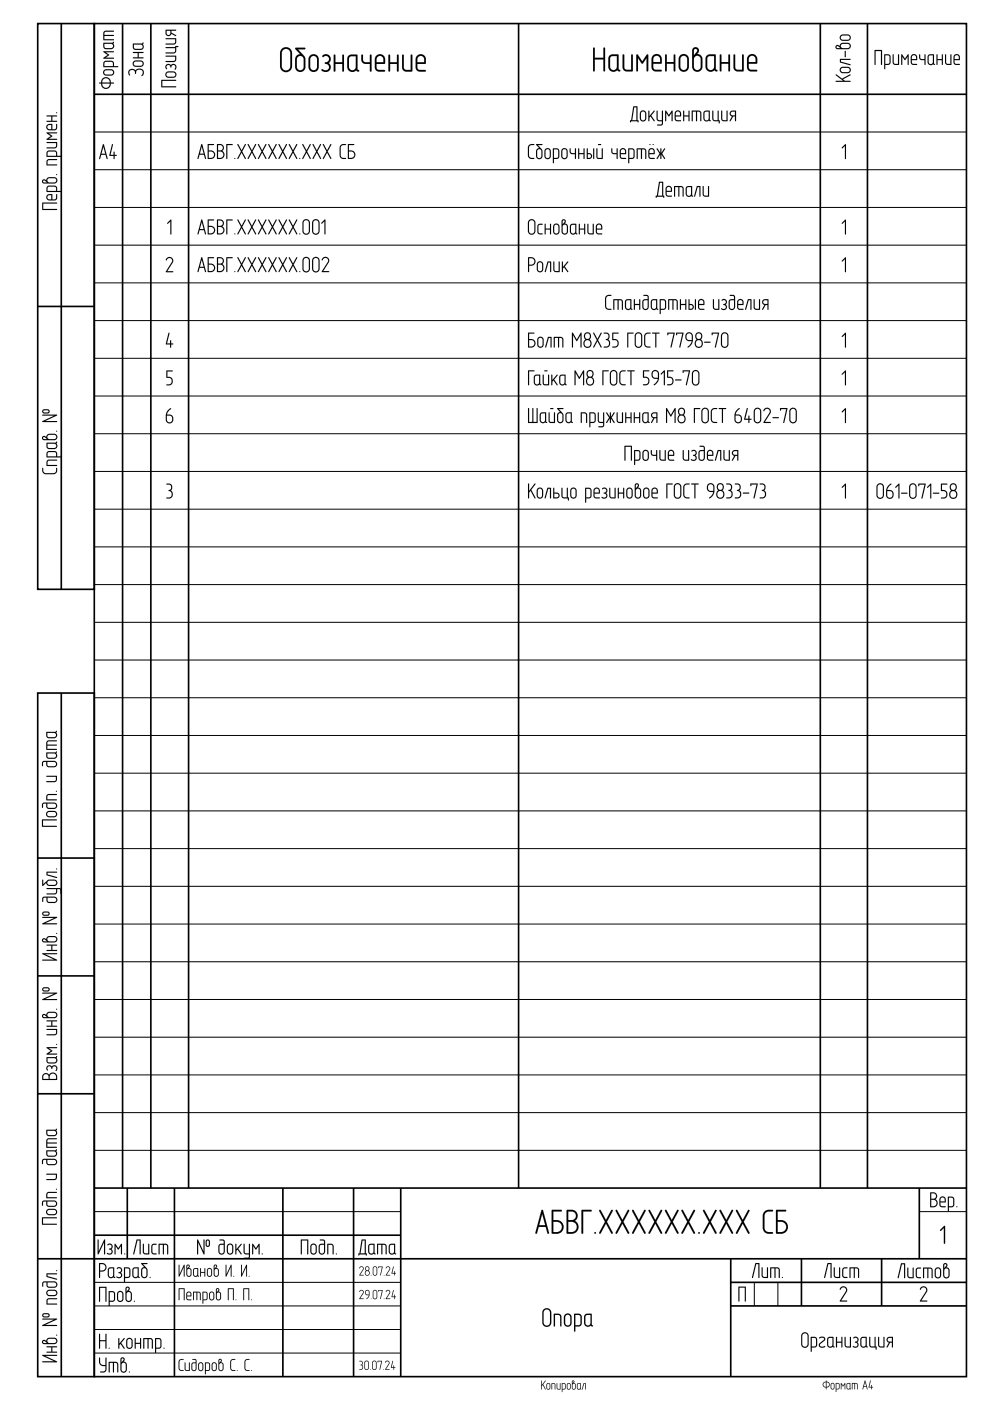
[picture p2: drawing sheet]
<svg xmlns="http://www.w3.org/2000/svg" width="210mm" height="297mm" viewBox="0 0 210 297" stroke-linecap="round" stroke-linejoin="round" font-family="sans-serif">
<g fill="none" stroke="#000" stroke-width=".35">
<path d="M8 5h12v119.9h-12zM13 5v119.9M20 5h184.9v286.9h-184.9zM20 20h184.9M26 5v246.9M32 5v246.9M40 5v246.9M110 5v246.9M173.9 5v246.9M183.9 5v246.9M8 65h12M8 146.9h12v145h-12z"/>
<path d="M13 146.9v145M8 181.9h12M8 206.9h12M8 231.9h12M20 251.9h184.9M27 251.9v15M37 251.9v40M60 251.9v40M75 251.9v40M85 251.9v40M194.9 251.9v15M8 266.9h196.9"/>
<path d="M20 261.9h65M154.9 276.9h50M154.9 266.9v25M154.9 271.9h50M169.9 266.9v10M186.9 266.9v10"/>
</g>
<g fill="none" stroke="#000" stroke-width=".21">
<path d="M20 28h184.9M20 36h184.9M20 44h184.9M20 52h184.9M20 60h184.9M20 68h184.9M20 76h184.9M20 84h184.9M20 92h184.9M20 100h184.9M20 108h184.9M20 116h184.9"/>
<path d="M20 123.9h184.9M20 131.9h184.9M20 139.9h184.9M20 147.9h184.9M20 155.9h184.9M20 163.9h184.9M20 171.9h184.9M20 179.9h184.9M20 187.9h184.9M20 195.9h184.9M20 203.9h184.9M20 211.9h184.9"/>
<path d="M20 219.9h184.9M20 227.9h184.9M20 235.9h184.9M20 256.9h65M20 243.9h184.9M194.9 256.9h10M20 276.9h65M20 271.9h65M159.9 271.9v5M164.9 271.9v5M20 281.9h65M20 286.9h65"/>
</g>
<g fill="#000">
<path d="M178.5 31.3l.8-.7v3.1l-.2-.1v-2.7l-.5 .6zM35.3 54.8a.8 .8 0 0 1 1.1-.2 .8 .8 0 0 1 .2 1.1l-1.1 1.8h1.1l.1 .2h-1.5v-.1l1.2-2a.61 .61 0 0 0-.4-.9 .61 .61 0 0 0-.7 .5l-.2-.1zM35.5 47.3l.8-.7v3.1l-.2-.1v-2.7l-.5 .5zM178.5 47.3l.8-.7v3.1l-.2-.1v-2.7l-.5 .5zM178.5 55.3l.8-.7v3.1l-.2-.1v-2.7l-.5 .5zM35.3 78.6l1.2-.1 .1 .1-1.1 .2v1.1a.92 .92 0 0 1 1.2 1 .92 .92 0 0 1-1.4 .7l.5-.1a.69 .69 0 0 0 .6-.7 .69 .69 0 0 0-.6-.7h-.5zM35.8 70.6l.1 .1-.5 2.1h.7l.1-.7 .1 .7 .4 .1-.4 .1-.1 .7-.1-.7-1-.1zM179.2 70.6l.2 .1v2.9l-.1 .1-.2-.1v-2.7l-.5 .5-.1-.1zM178.5 79.3l.8-.7v3.1l-.2-.1v-2.7l-.5 .5zM179.2 86.6h.2v3l-.1 .1-.2-.1v-2.7l-.5 .5-.1-.1zM35.3 102.6v-.1a.86 .86 0 0 1 1.1 .4 .86 .86 0 0 1-.2 1.1 .91 .91 0 0 1 .4 1.3 .91 .91 0 0 1-1.3 .2h.5a.75 .75 0 0 0 .6-.8 .75 .75 0 0 0-.7-.7 .61 .61 0 0 0 .6-.6 .61 .61 0 0 0-.5-.6l-.5-.1zM178.5 103.2l.8-.6v3.1l-.2-.1v-2.7l-.5 .5z"/>
<path d="M199.3 260.7l.9-.8h.1v3.8l-.2-.1v-3.2l-.6 .6-.2-.1zM156.6 272.8l1.5 .1v3.1l-.2-.2v-2.8h-1.1v2.8l-.2 .1zM178.2 273a.8 .8 0 0 1 1.1-.1 .8 .8 0 0 1 .2 1l-1.1 1.8h1.1l.1 .2-1.5 .1v-.2l1.2-2a.61 .61 0 0 0-.4-.8 .61 .61 0 0 0-.7 .5l-.2-.2zM195.2 273a.8 .8 0 0 1 1.1-.1 .8 .8 0 0 1 .2 1l-1.2 1.8h1.2l.1 .2-1.5 .1-.1-.2 1.3-2a.61 .61 0 0 0-.4-.8 .61 .61 0 0 0-.8 .5l-.1-.2z"/>
<path d="M21.8 16.6a1.03 1.03 0 0 1 1.2-.1 1.03 1.03 0 0 1 .5 1l.7 .1-.7 .1a1.03 1.03 0 0 1-1 1.2 1.03 1.03 0 0 1-1.1-1.2h-.3l-.1-.1 .4-.1 .1-.5zM21.8 16.6l-.3 .4v.5l-.5 .1 .1 .1h.4a1.02 1.02 0 0 0 1 1.1 1.02 1.02 0 0 0 1-1.1l.7-.1-.7-.1a1.02 1.02 0 0 0-.5-1 1.02 1.02 0 0 0-1.2 .1zM21.7 17.7a.8 .8 0 0 0 .8 .9 .8 .8 0 0 0 .8-.9zM21.7 17.7h1.6a.81 .81 0 0 1-.8 .9 .81 .81 0 0 1-.8-.9zM21.9 16.8l-.2 .7h1.6a.79 .79 0 0 0-.5-.8 .79 .79 0 0 0-.9 .1zM21.9 16.8a.8 .8 0 0 1 .9-.1 .8 .8 0 0 1 .5 .8h-1.6zM22 14.9l.4-.2h1.1a.69 .69 0 0 1 .7 .7 .69 .69 0 0 1-.7 .6h-1a.69 .69 0 0 1-.6-.4 .69 .69 0 0 1 .1-.7zM22.1 14.9a.67 .67 0 0 0-.2 .7 .67 .67 0 0 0 .6 .4h1a.68 .68 0 0 0 .7-.6 .68 .68 0 0 0-.7-.7h-1.1zM22.2 15l-.1 .5 .3 .3h1.1a.45 .45 0 0 0 .5-.4 .45 .45 0 0 0-.5-.5zM22.2 15l1.3-.1a.46 .46 0 0 1 .5 .5 .46 .46 0 0 1-.5 .4h-1.1l-.3-.3zM22.1 13l.4-.1h1.3l.4 .4v.7h.8l.1 .2h-3.1l-.1-.8zM22.1 13.1l-.2 .3 .1 .8h3.1l-.1-.2h-.8l-.1-.7-.3-.4h-1.3zM22.2 13.2l-.1 .8h1.8v-.7l-.2-.2zM22.2 13.2l1.5-.1 .2 .2v.7h-1.8zM21.9 10.9h2.2v.2h-1.7l.8 .6-.8 .5h1.7v.2h-2.2v-.2l.9-.5-.9-.6zM21.9 10.9v.2l.9 .6-.9 .5 .1 .2h2.2l-.1-.2h-1.7l.7-.5-.7-.6h1.7v-.2zM21.9 9.1h1.9l.3-.3a.22 .22 0 0 1 .1 .3 .22 .22 0 0 1-.2 .1 .68 .68 0 0 1 .2 .8 .68 .68 0 0 1-.7 .4h-1l-.4-.1-.2-.4zM21.9 9.1v.8l.2 .4 .4 .1h1a.67 .67 0 0 0 .7-.4 .67 .67 0 0 0-.2-.8l.1-.3-.3 .2zM22.1 9.3l.1 .7 .1 .2h1.2a.45 .45 0 0 0 .5-.5 .45 .45 0 0 0-.5-.4zM22.1 9.3h1.4a.46 .46 0 0 1 .5 .4 .46 .46 0 0 1-.5 .5h-1.2l-.2-.2zM22.1 6.7l.4-.2h1.6v.2l-1.8 .1-.1 .1-.1 .5h2v.2h-2v.7h2v.2h-2.2v-1.4zM22.1 6.7l-.2 .4v1.4h2.2v-.2h-2v-.7l2.1-.1-2.1-.1 .1-.6 1.9-.1v-.2h-1.6z"/>
<path d="M21.8 16.6a1.03 1.03 0 0 1 1.2-.1 1.03 1.03 0 0 1 .5 1l.7 .1-.7 .1a1.03 1.03 0 0 1-1 1.2 1.03 1.03 0 0 1-1.1-1.2h-.3l-.1-.1 .4-.1 .1-.5zM21.7 17.7a.8 .8 0 0 0 .8 .9 .8 .8 0 0 0 .8-.9zM21.9 16.8l-.2 .7h1.6a.8 .8 0 0 0-.5-.8 .8 .8 0 0 0-.9 .1zM22.1 14.9l.3-.2h1.1a.68 .68 0 0 1 .7 .7 .68 .68 0 0 1-.7 .6h-1a.68 .68 0 0 1-.6-.4 .68 .68 0 0 1 .2-.7zM22.2 15l-.1 .5 .3 .3h1.1a.45 .45 0 0 0 .5-.4 .45 .45 0 0 0-.5-.5zM22.1 13l.4-.1h1.3l.4 .4v.7h.8l.1 .2h-3.1l-.1-.8zM22.2 13.2l-.1 .8h1.8v-.7l-.2-.2zM21.9 10.9h2.2v.2h-1.7l.7 .6-.7 .5h1.7v.2h-2.2v-.2l.9-.5-.9-.6zM21.9 9.1h1.9l.3-.3a.21 .21 0 0 1 .1 .3 .21 .21 0 0 1-.2 .1 .68 .68 0 0 1 .2 .8 .68 .68 0 0 1-.7 .4h-1l-.4-.1-.2-.4zM22.1 9.3l.1 .7 .1 .2h1.2a.45 .45 0 0 0 .5-.5 .45 .45 0 0 0-.5-.4zM22.1 6.7l.4-.2h1.6v.2l-1.8 .1-.2 .3v.3h2l.1 .1-.1 .1h-2v.7h2v.2h-2.2v-1.4z"/>
<path d="M27.4 14.8a.94 .94 0 0 1 1.3 .1l.6-.3h.5l.5 .2 .2 .3v.6l-.4 .4-.1-.2a.71 .71 0 0 0 .1-1 1.02 1.02 0 0 0-1.1 0l-.2 .7h-.2a.66 .66 0 0 0-.2-.7 .66 .66 0 0 0-.8 .1l-.2 .3 .2 .6-.1 .1-.3-.7zM27.4 14.8a.77 .77 0 0 0 .1 1.2h.1a.68 .68 0 0 1 0-.9 .68 .68 0 0 1 .9-.1l.1 .6 .2 .1a.74 .74 0 0 1 .7-.9 .74 .74 0 0 1 .7 .9l-.2 .4a.77 .77 0 0 0 .6-.8 .77 .77 0 0 0-.8-.7h-.8l-.3 .3-.1-.1a1.01 1.01 0 0 0-1.2 0zM28.3 13l.3-.2h1.2a.69 .69 0 0 1 .7 .7 .69 .69 0 0 1-.7 .7h-1a.69 .69 0 0 1-.6-.4 .69 .69 0 0 1 .1-.8zM28.3 13a.67 .67 0 0 0-.1 .8 .67 .67 0 0 0 .6 .4h1a.68 .68 0 0 0 .7-.7 .68 .68 0 0 0-.7-.7h-1.2zM28.5 13.2l-.1 .5 .2 .2h1.2a.45 .45 0 0 0 .4-.4 .45 .45 0 0 0-.4-.5zM28.5 13.2l1.3-.2a.46 .46 0 0 1 .5 .5 .46 .46 0 0 1-.5 .5l-1.2-.1-.2-.2zM28.2 11h2.2v.2h-1v1l.9-.1 .1 .2-2.2 .1v-.2h1v-1h-1zM28.2 11.1v.1h1v1h-1v.2l2.2-.1-.1-.1h-.9v-1h1v-.2zM28.2 9.3l1.9-.1 .2-.2a.22 .22 0 0 1 .2 .2 .22 .22 0 0 1-.2 .2 .68 .68 0 0 1 .1 .8 .68 .68 0 0 1-.6 .4h-1.1l-.4-.2-.1-.4zM28.2 9.3v.7l.1 .4 .4 .2h1.1a.67 .67 0 0 0 .6-.5 .67 .67 0 0 0-.1-.7l.1-.4-.3 .2zM28.4 9.5v.6l.2 .2 1.2 .1a.45 .45 0 0 0 .4-.5 .45 .45 0 0 0-.4-.4zM28.4 9.4h1.4a.46 .46 0 0 1 .5 .5 .46 .46 0 0 1-.5 .5l-1.2-.1-.2-.1z"/>
<path d="M27.4 14.8a.94 .94 0 0 1 1.3 .1 .95 .95 0 0 1 1.4-.3 .95 .95 0 0 1 .2 1.4l-.3 .1a.77 .77 0 0 0-.2-1.4 .77 .77 0 0 0-1 1h-.1a.68 .68 0 0 0-.9-.9 .68 .68 0 0 0-.2 1.2h-.1a.7 .7 0 0 1-.1-1.2zM28.3 13l.3-.2h1.2a.68 .68 0 0 1 .7 .7 .68 .68 0 0 1-.7 .7h-1a.68 .68 0 0 1-.6-.4 .68 .68 0 0 1 .1-.8zM28.5 13.2l-.1 .5 .2 .2h1.2a.45 .45 0 0 0 .5-.4 .45 .45 0 0 0-.5-.5zM28.2 11.1l2.2-.1v.2h-1v1h.9l.1 .1-2.2 .1v-.2h1v-1h-1zM28.2 9.3l1.9-.1 .2-.2a.21 .21 0 0 1 .2 .2 .21 .21 0 0 1-.2 .2 .68 .68 0 0 1 .1 .8 .68 .68 0 0 1-.6 .4h-1.1l-.4-.2-.1-.4zM28.4 9.5v.6l.2 .2 1.2 .1a.45 .45 0 0 0 .5-.5 .45 .45 0 0 0-.5-.4z"/>
<path d="M34.2 17l3.1-.1v.3h-2.9v1.1h2.9l.1 .2h-3.1zM34.2 17l.1 1.5 3.1-.1-.1-.1h-2.9v-1.2h2.9v-.2zM35.2 15.3l.3-.1 1.2-.1a.69 .69 0 0 1 .7 .7 .69 .69 0 0 1-.7 .7h-1a.69 .69 0 0 1-.6-.4 .69 .69 0 0 1 .1-.8zM35.3 15.3a.67 .67 0 0 0-.2 .8 .67 .67 0 0 0 .6 .4h1a.68 .68 0 0 0 .7-.7 .68 .68 0 0 0-.7-.7l-1.1 .1zM35.4 15.5l-.1 .5 .3 .2 1.1 .1a.45 .45 0 0 0 .5-.5 .45 .45 0 0 0-.5-.4zM35.4 15.5l1.3-.1a.46 .46 0 0 1 .5 .4 .46 .46 0 0 1-.5 .5l-1.1-.1-.3-.2zM35.2 13.7a.64 .64 0 0 1 1 .1 .66 .66 0 0 1 .9-.2 .66 .66 0 0 1 .3 .8l-.2 .4-.2-.1a.46 .46 0 0 0 0-.8 .46 .46 0 0 0-.7 .4h-.1a.47 .47 0 0 0-.6-.5 .47 .47 0 0 0-.2 .8l-.2 .1-.1-.3zM35.2 13.7a.45 .45 0 0 0-.2 .5 .45 .45 0 0 0 .4 .4v-.1a.42 .42 0 0 1-.1-.6 .42 .42 0 0 1 .6-.1l.4 .5a.48 .48 0 0 1 .6-.5 .48 .48 0 0 1 .2 .8v.2l.1-.1a.68 .68 0 0 0 0-1 .68 .68 0 0 0-1 .1 .64 .64 0 0 0-1-.1zM35.1 11.8h2.2v1.1l-.4 .2-1.7 .1v-.3h1.7l.2-.2v-.7h-1.9zM35.1 11.8l.1 .2h1.9v.7l-.2 .2h-1.7v.2h1.7l.4-.2v-1.1zM35.1 10h2l.2-.3 .5 .2-.4 .1-.1 1.1-.5 .2h-1.6l-.1-.1 .1-.1h1.7l.2-.2v-.7h-1.9zM35.1 10l.1 .2h1.9v.7l-.2 .2-1.8 .1 1.7 .1h.3l.2-.4 .1-.9 .4-.1-.5-.1-.2 .2zM35.1 8.1h2.2v1.1l-.4 .2-1.7 .1v-.3h1.7l.2-.2v-.7h-1.9zM35.1 8.1l.1 .2h1.9v.7l-.2 .2h-1.7v.2h1.7l.4-.2v-1.1zM35.1 6.3h2.2v.2h-1v.4l1 .5v.2l-1-.4a.63 .63 0 0 1-.7 .5 .63 .63 0 0 1-.5-.7zM35.1 6.3v.7a.62 .62 0 0 0 .6 .7 .62 .62 0 0 0 .6-.5l1 .4v-.2l-1-.5v-.4h1v-.2zM35.3 6.5v.5a.39 .39 0 0 0 .4 .4 .39 .39 0 0 0 .4-.4v-.5zM35.3 6.5h.8v.5a.4 .4 0 0 1-.4 .4 .4 .4 0 0 1-.4-.4z"/>
<path d="M34.2 17l3.1-.1v.3h-2.9v1.1h2.9l.1 .1-3.1 .1zM35.2 15.3l.4-.1 1.1-.1a.68 .68 0 0 1 .7 .7 .68 .68 0 0 1-.7 .7h-1a.68 .68 0 0 1-.6-.4 .68 .68 0 0 1 .1-.8zM35.4 15.5l-.1 .5 .3 .2 1.1 .1a.45 .45 0 0 0 .5-.5 .45 .45 0 0 0-.5-.4zM35.2 13.7l.5-.2 .5 .3a.65 .65 0 0 1 1 0 .65 .65 0 0 1-.1 1l-.1-.1a.5 .5 0 0 0 0-.8 .5 .5 0 0 0-.7 .4h-.1a.47 .47 0 0 0-.6-.5 .47 .47 0 0 0-.2 .8v.1a.53 .53 0 0 1-.4-.5 .53 .53 0 0 1 .2-.5zM35.1 11.8h2.2v1.1l-.4 .2h-1.7v-.2h1.7l.2-.2v-.7h-1.9zM35.1 10h2l.2-.2 .5 .1-.4 .1-.1 1.1-.5 .2-1.7-.1 1.8-.1 .2-.2v-.7h-1.9zM35.1 8.1h2.2v1.1l-.4 .2h-1.7v-.2h1.7l.2-.2v-.7h-1.9zM35.1 6.3h2.2v.2h-1v.4l1 .5v.2l-1-.4a.62 .62 0 0 1-.6 .5 .62 .62 0 0 1-.6-.7zM35.3 6.5v.5a.4 .4 0 0 0 .4 .4 .4 .4 0 0 0 .4-.4v-.5z"/>
<path d="M59.7 10.4a1.28 1.28 0 0 1 1.4-.3 1.28 1.28 0 0 1 .8 1.2v2.7a1.28 1.28 0 0 1-1.3 1.3 1.28 1.28 0 0 1-1.2-1.3v-3zM59.8 10.4l-.4 .6v3a1.26 1.26 0 0 0 1.2 1.3 1.26 1.26 0 0 0 1.3-1.3v-2.7a1.26 1.26 0 0 0-.8-1.2 1.26 1.26 0 0 0-1.3 .3zM60 10.6l-.3 .7v2.7a.9 .9 0 0 0 .9 .9 .9 .9 0 0 0 .9-.9v-2.7a.9 .9 0 0 0-.5-.9 .9 .9 0 0 0-1 .2zM60 10.6a.92 .92 0 0 1 1-.2 .92 .92 0 0 1 .6 .9v2.7a.92 .92 0 0 1-1 .9 .92 .92 0 0 1-.9-.9v-2.7zM62.6 10.2l2-.1a.19 .19 0 0 1 .2 .2 .19 .19 0 0 1-.2 .2h-1.4l1.4 1.5 .2 2.2a1.1 1.1 0 0 1-1.1 1.1 1.1 1.1 0 0 1-1.1-1.1v-1.9l.5-.7 .5-.1-1-1.1zM62.6 10.2v.2l1.1 1.1-.6 .1-.5 .7v1.9a1.08 1.08 0 0 0 1.1 1.1 1.08 1.08 0 0 0 1-1.1l-.1-2.1-1.4-1.6h1.4a.17 .17 0 0 0 .1-.2 .17 .17 0 0 0-.1-.2zM63.2 12.1l-.3 .5v1.6a.72 .72 0 0 0 .8 .7 .72 .72 0 0 0 .7-.7v-1.6a.71 .71 0 0 0-.5-.7 .71 .71 0 0 0-.7 .2zM63.1 12.1a.73 .73 0 0 1 .8-.2 .73 .73 0 0 1 .5 .7v1.6a.74 .74 0 0 1-.7 .7 .74 .74 0 0 1-.8-.7v-1.6zM65.7 11.8a1.1 1.1 0 0 1 1.2-.2 1.1 1.1 0 0 1 .7 1v1.6a1.1 1.1 0 0 1-1.1 1.1 1.1 1.1 0 0 1-1.1-1.1v-1.9zM65.7 11.8l-.2 .5-.1 1.9a1.08 1.08 0 0 0 1.1 1.1 1.08 1.08 0 0 0 1.1-1.1v-1.6a1.08 1.08 0 0 0-.7-1 1.08 1.08 0 0 0-1.2 .2zM66 12.1l-.2 .5v1.6a.72 .72 0 0 0 .7 .7 .72 .72 0 0 0 .7-.7v-1.6a.71 .71 0 0 0-.4-.7 .71 .71 0 0 0-.8 .2zM66 12.1a.73 .73 0 0 1 .8-.2 .73 .73 0 0 1 .4 .7v1.6a.74 .74 0 0 1-.7 .7 .74 .74 0 0 1-.7-.7v-1.6zM68.4 11.8a1.04 1.04 0 0 1 1.5 0 1.04 1.04 0 0 1-.2 1.6 1.05 1.05 0 0 1 .3 1.3 1.05 1.05 0 0 1-1.2 .5l-.6-.2a.19 .19 0 0 1 0-.3 .19 .19 0 0 1 .2 0 .74 .74 0 0 0 1.3-.2 .74 .74 0 0 0-.8-1 .4 .4 0 0 1 .5-.4 .69 .69 0 0 0 .2-1.1 .69 .69 0 0 0-1.1 .1l-.2-.1zM68.4 11.8a.18 .18 0 0 0 0 .2 .18 .18 0 0 0 .2 0 .67 .67 0 0 1 .8-.1 .67 .67 0 0 1 .4 .8l-.4 .4a.39 .39 0 0 0-.5 .3v.1a.75 .75 0 0 1 .8 1 .75 .75 0 0 1-1.3 .2 .18 .18 0 0 0-.2 0 .18 .18 0 0 0 0 .3 1.09 1.09 0 0 0 1.6 0 1.09 1.09 0 0 0-.1-1.6 1.02 1.02 0 0 0 .2-1.5 1.02 1.02 0 0 0-1.5-.1zM70.8 11.6l.3 .1v1.5h1.5v-1.5a.19 .19 0 0 1 .1-.2 .19 .19 0 0 1 .2 .2v3.3a.19 .19 0 0 1-.2 .2 .19 .19 0 0 1-.1-.2v-1.4h-1.5v1.4a.19 .19 0 0 1-.2 .2 .19 .19 0 0 1-.2-.2zM70.8 11.6v3.4a.17 .17 0 0 0 .1 .2 .17 .17 0 0 0 .2-.2v-1.5h1.5v1.5a.17 .17 0 0 0 .1 .2 .17 .17 0 0 0 .2-.2v-3.3a.17 .17 0 0 0-.2-.1 .17 .17 0 0 0-.1 .1v1.5h-1.5v-1.5zM73.9 11.8l.6-.3 1.3 .1 .1 3.2a.2 .2 0 0 1 .3 .2 .2 .2 0 0 1-.2 .2l-.5-.3a1.09 1.09 0 0 1-1.2 .3 1.09 1.09 0 0 1-.7-1v-1.7zM73.9 11.8l-.3 .7v1.7a1.08 1.08 0 0 0 .7 1 1.08 1.08 0 0 0 1.2-.3 .32 .32 0 0 0 .3 .3 .32 .32 0 0 0 .3-.3l-.3-.3-.1-3h-1.2zM74.2 12.1l-.2 .4v1.7a.72 .72 0 0 0 .7 .7 .72 .72 0 0 0 .7-.7v-2.3h-.9zM74.1 12.1l.4-.2h.9v2.3a.74 .74 0 0 1-.7 .7 .74 .74 0 0 1-.7-.7v-1.7zM76.6 11.6l.4 .1v1.2l.5 .3h.9v-1.5a.19 .19 0 0 1 .2-.2 .19 .19 0 0 1 .2 .2v3.3a.19 .19 0 0 1-.2 .2 .19 .19 0 0 1-.2-.2v-1.4a1.64 1.64 0 0 1-1.5-.3 1.64 1.64 0 0 1-.3-1.6zM76.7 11.6l-.1 .1a1.62 1.62 0 0 0 .3 1.6 1.62 1.62 0 0 0 1.5 .2v1.5a.17 .17 0 0 0 .2 .2 .17 .17 0 0 0 .2-.2v-3.3a.17 .17 0 0 0-.2-.1 .17 .17 0 0 0-.2 .1v1.5h-.9l-.5-.3-.1-1.2zM79.8 11.8a1.1 1.1 0 0 1 1.2-.2 1.1 1.1 0 0 1 .7 1l-.2 1h-1.7l.2 1.1 .4 .1h1.1a.19 .19 0 0 1 .2 .2 .19 .19 0 0 1-.2 .2h-1.4l-.5-.5-.1-2.1zM79.8 11.8l-.3 .8 .1 2.1 .5 .5h1.4a.17 .17 0 0 0 .1-.2 .17 .17 0 0 0-.1-.2h-1.1l-.4-.1-.2-.3v-.9h1.7l.1-.1a1.39 1.39 0 0 0-.8-1.9h-.5zM80.1 12.1l-.2 .3-.1 .8h1.5v-.6a.71 .71 0 0 0-.5-.7 .71 .71 0 0 0-.7 .2zM80 12.1a.73 .73 0 0 1 .8-.2 .73 .73 0 0 1 .5 .7v.6h-1.5v-.8zM82.4 11.6l.3 .1v1.5h1.5v-1.5a.19 .19 0 0 1 .1-.2 .19 .19 0 0 1 .2 .2v3.3a.19 .19 0 0 1-.2 .2 .19 .19 0 0 1-.1-.2v-1.4h-1.5v1.4a.19 .19 0 0 1-.2 .2 .19 .19 0 0 1-.2-.2zM82.4 11.6v3.4a.17 .17 0 0 0 .1 .2 .17 .17 0 0 0 .2-.2v-1.5h1.5v1.5a.17 .17 0 0 0 .1 .2 .17 .17 0 0 0 .2-.2v-3.3a.17 .17 0 0 0-.2-.1 .17 .17 0 0 0-.1 .1v1.5h-1.5v-1.5zM85.3 11.6h.2l.1 .1 .1 2.8 .5 .3h.9v-3.1a.19 .19 0 0 1 .2-.2 .19 .19 0 0 1 .1 .2v3.4l-1.2 .1-.5-.1-.4-.6zM85.3 11.6v2.9l.4 .6 .5 .1 1.2-.1v-3.4a.17 .17 0 0 0-.1-.1 .17 .17 0 0 0-.2 .1v3.1h-.9h-.3l-.3-.4v-2.7l-.1-.1zM88.4 11.8a1.1 1.1 0 0 1 1.2-.2 1.1 1.1 0 0 1 .7 1l-.1 1h-1.7l.2 1.1 .3 .1h1.1a.19 .19 0 0 1 .2 .2 .19 .19 0 0 1-.2 .2h-1.3l-.6-.5-.1-2.1zM88.4 11.8l-.3 .8 .1 2.1 .6 .5h1.3a.17 .17 0 0 0 .2-.2 .17 .17 0 0 0-.2-.2h-1.1l-.4-.1-.1-.3v-.9h1.6l.2-.1a1.39 1.39 0 0 0-.8-1.9h-.6zM88.7 12.1l-.2 .3v.8h1.4v-.6a.71 .71 0 0 0-.4-.7 .71 .71 0 0 0-.8 .2zM88.7 12.1a.73 .73 0 0 1 .8-.2 .73 .73 0 0 1 .4 .7v.6h-1.4v-.8z"/>
<path d="M59.7 10.4a1.27 1.27 0 0 1 1.4-.3 1.27 1.27 0 0 1 .8 1.2v2.7a1.27 1.27 0 0 1-1.3 1.3 1.27 1.27 0 0 1-1.2-1.3v-3zM60 10.6l-.3 .7v2.7a.91 .91 0 0 0 .9 .9 .91 .91 0 0 0 1-.9v-2.7a.91 .91 0 0 0-.6-.9 .91 .91 0 0 0-1 .2zM62.6 10.2l2-.1a.18 .18 0 0 1 .2 .2 .18 .18 0 0 1-.2 .2h-1.4l1.4 1.6 .2 2.1a1.09 1.09 0 0 1-1.1 1.1 1.09 1.09 0 0 1-1.1-1.1v-1.9l.5-.7 .5-.1-1-1.1zM63.1 12.1l-.2 .5v1.6a.73 .73 0 0 0 .8 .7 .73 .73 0 0 0 .7-.7v-1.6a.72 .72 0 0 0-.5-.7 .72 .72 0 0 0-.8 .2zM65.7 11.8a1.09 1.09 0 0 1 1.2-.2 1.09 1.09 0 0 1 .7 1v1.6a1.09 1.09 0 0 1-1.1 1.1 1.09 1.09 0 0 1-1.1-1.1v-1.9zM66 12.1l-.2 .5v1.6a.73 .73 0 0 0 .7 .7 .73 .73 0 0 0 .7-.7v-1.6a.72 .72 0 0 0-.4-.7 .72 .72 0 0 0-.8 .2zM68.4 11.8a1.03 1.03 0 0 1 1.5 .1 1.03 1.03 0 0 1-.2 1.5 1.06 1.06 0 0 1 .1 1.6 1.06 1.06 0 0 1-1.7-.2l.2-.2a.75 .75 0 0 0 1.2 .1 .75 .75 0 0 0-.2-1.1h-.2a.19 .19 0 0 1-.2-.2 .19 .19 0 0 1 .2-.2 .69 .69 0 0 0 .6-1 .69 .69 0 0 0-1.2-.1l-.2-.1zM70.8 11.6l.3 .1v1.5h1.5v-1.5a.18 .18 0 0 1 .1-.1 .18 .18 0 0 1 .2 .1v3.3a.18 .18 0 0 1-.2 .2 .18 .18 0 0 1-.1-.2v-1.4h-1.5v1.4a.18 .18 0 0 1-.2 .2 .18 .18 0 0 1-.2-.2zM73.9 11.8l.6-.2h1.2l.2 3.2a.19 .19 0 0 1 .3 .2 .19 .19 0 0 1-.2 .2l-.5-.3a1.09 1.09 0 0 1-1.2 .3 1.09 1.09 0 0 1-.7-1v-1.7zM74.1 12.1l-.1 .4v1.7a.73 .73 0 0 0 .7 .7 .73 .73 0 0 0 .7-.7v-2.3h-.9zM76.7 11.6l.3 .1v.9a.55 .55 0 0 0 .5 .6h.9v-1.5a.18 .18 0 0 1 .2-.1 .18 .18 0 0 1 .2 .1v3.3a.18 .18 0 0 1-.2 .2 .18 .18 0 0 1-.2-.2v-1.4a1.63 1.63 0 0 1-1.5-.3 1.63 1.63 0 0 1-.3-1.6zM79.8 11.8a1.09 1.09 0 0 1 1.2-.2 1.09 1.09 0 0 1 .7 1l-.1 .9-1.8 .1v.7a.55 .55 0 0 0 .6 .5h1.1a.18 .18 0 0 1 .2 .2 .18 .18 0 0 1-.2 .2h-1.4l-.5-.5-.1-2.1zM80 12.1l-.1 .3-.1 .8h1.5v-.6a.72 .72 0 0 0-.5-.7 .72 .72 0 0 0-.8 .2zM82.4 11.6l.3 .1v1.5h1.5v-1.5a.18 .18 0 0 1 .1-.1 .18 .18 0 0 1 .2 .1v3.3a.18 .18 0 0 1-.2 .2 .18 .18 0 0 1-.1-.2v-1.4h-1.5v1.4a.18 .18 0 0 1-.2 .2 .18 .18 0 0 1-.2-.2zM85.3 11.6h.2l.1 .1v2.6a.55 .55 0 0 0 .6 .5h.9v-3.1a.18 .18 0 0 1 .2-.1 .18 .18 0 0 1 .1 .1v3.4l-1.2 .1-.5-.1-.4-.6zM88.4 11.8a1.09 1.09 0 0 1 1.2-.2 1.09 1.09 0 0 1 .7 1l-.1 .9-1.7 .1v.7a.55 .55 0 0 0 .5 .5h1.1a.18 .18 0 0 1 .2 .2 .18 .18 0 0 1-.2 .2h-1.3l-.6-.5-.1-2.1zM88.7 12.1l-.2 .3v.8h1.4v-.6a.72 .72 0 0 0-.4-.7 .72 .72 0 0 0-.8 .2z"/>
<path d="M125.8 10.1h.2l.1 .1v2h1.8v-2a.19 .19 0 0 1 .2-.1 .19 .19 0 0 1 .2 .1v4.8a.19 .19 0 0 1-.2 .2 .19 .19 0 0 1-.2-.2v-2.4h-1.8v2.4a.19 .19 0 0 1-.2 .2 .19 .19 0 0 1-.2-.2zM125.8 10.1v4.9a.17 .17 0 0 0 .1 .1 .17 .17 0 0 0 .2-.1v-2.4h1.8v2.4a.17 .17 0 0 0 .2 .1 .17 .17 0 0 0 .2-.1v-4.8a.17 .17 0 0 0-.2-.1 .17 .17 0 0 0-.2 .1v2.1h-1.8v-2.1l-.1-.1zM129.2 11.8l.7-.3 1.2 .1 .2 3.2a.2 .2 0 0 1 .2 .1 .2 .2 0 0 1-.2 .3l-.4-.3a1.09 1.09 0 0 1-1.2 .3 1.09 1.09 0 0 1-.7-1.1v-1.7zM129.3 11.8l-.3 .6v1.7a1.08 1.08 0 0 0 .7 1 1.08 1.08 0 0 0 1.2-.2 .32 .32 0 0 0 .3 .3 .32 .32 0 0 0 .3-.3l-.3-.3-.1-3-1.2-.1zM129.5 12.1l-.1 .3v1.7a.72 .72 0 0 0 .7 .8 .72 .72 0 0 0 .7-.8v-2.2h-.9zM129.5 12l.4-.1h.9v2.2a.74 .74 0 0 1-.7 .8 .74 .74 0 0 1-.8-.8v-1.7zM132 11.6l.3-.1 .1 .2v2.8l.5 .3h.9v-3.1a.19 .19 0 0 1 .2-.2 .19 .19 0 0 1 .2 .2v3.3l-1.3 .2-.5-.2-.4-.5zM132.1 11.6l-.1 2.9 .5 .5 .4 .1 1.3-.1v-3.3a.17 .17 0 0 0-.2-.2 .17 .17 0 0 0-.2 .2v3.1h-.9l-.3-.1-.2-.3v-2.7l-.2-.2zM134.9 11.6h.3l1 1.4 .9-1.4h.3l.1 3.4a.19 .19 0 0 1-.2 .2 .19 .19 0 0 1-.2-.2v-2.7l-.9 1.2-.9-1.2v2.7a.19 .19 0 0 1-.2 .2 .19 .19 0 0 1-.2-.2zM135 11.6l-.1 3.4a.17 .17 0 0 0 .2 .1 .17 .17 0 0 0 .2-.1v-2.7l.9 1.2 .9-1.2v2.7a.17 .17 0 0 0 .2 .1 .17 .17 0 0 0 .1-.1v-3.4h-.3l-.9 1.4-1-1.4zM138.5 11.8a1.1 1.1 0 0 1 1.2-.3 1.1 1.1 0 0 1 .6 1l-.1 1h-1.7l.2 1.1 .3 .2h1.1a.19 .19 0 0 1 .2 .2 .19 .19 0 0 1-.2 .2l-1.3-.1-.6-.4-.1-2.2zM138.5 11.8l-.4 .7 .2 2.2 .5 .4h1.3a.17 .17 0 0 0 .2-.1 .17 .17 0 0 0-.2-.2h-1.1l-.3-.2-.2-.2v-.9h1.6l.2-.2a1.39 1.39 0 0 0-.8-1.8h-.6zM138.7 12l-.2 .4v.8h1.5l-.1-.7a.71 .71 0 0 0-.4-.6 .71 .71 0 0 0-.8 .1zM138.7 12a.73 .73 0 0 1 .8-.1 .73 .73 0 0 1 .5 .6v.7h-1.5v-.9zM141.1 11.6h.3v1.6h1.4v-1.5a.19 .19 0 0 1 .2-.2 .19 .19 0 0 1 .2 .2v3.3a.19 .19 0 0 1-.2 .2 .19 .19 0 0 1-.2-.2v-1.5h-1.4v1.5a.19 .19 0 0 1-.2 .2 .19 .19 0 0 1-.2-.2zM141.1 11.6l-.1 3.4a.17 .17 0 0 0 .2 .1 .17 .17 0 0 0 .2-.1v-1.5h1.4v1.5a.17 .17 0 0 0 .2 .1 .17 .17 0 0 0 .2-.1v-3.3a.17 .17 0 0 0-.2-.2 .17 .17 0 0 0-.2 .2v1.5h-1.4v-1.6zM144.2 11.8a1.1 1.1 0 0 1 1.2-.3 1.1 1.1 0 0 1 .7 1v1.6a1.1 1.1 0 0 1-1.1 1.1 1.1 1.1 0 0 1-1.1-1.1v-1.8zM144.2 11.8l-.3 .5v1.8a1.08 1.08 0 0 0 1.1 1.1 1.08 1.08 0 0 0 1.1-1.1v-1.6a1.08 1.08 0 0 0-.7-1 1.08 1.08 0 0 0-1.2 .3zM144.5 12l-.2 .5v1.6a.72 .72 0 0 0 .7 .8 .72 .72 0 0 0 .7-.8v-1.6a.71 .71 0 0 0-.5-.6 .71 .71 0 0 0-.7 .1zM144.5 12a.73 .73 0 0 1 .8-.1 .73 .73 0 0 1 .4 .6v1.6a.74 .74 0 0 1-.7 .8 .74 .74 0 0 1-.8-.8v-1.6zM147 10.2a.73 .73 0 0 1 1 0 .73 .73 0 0 1 0 1l-.2 .2a1.07 1.07 0 0 1 1.1 1.1v1.6a1.1 1.1 0 0 1-1.1 1.1 1.1 1.1 0 0 1-1.1-1.1v-3.4zM147 10.2l-.2 .5v3.4a1.08 1.08 0 0 0 1 1.1 1.08 1.08 0 0 0 1.1-1.1v-1.6a1.08 1.08 0 0 0-1.1-1 .75 .75 0 0 0 .3-1.1 .75 .75 0 0 0-1.1-.2zM147.2 10.5l-.1 1.2 .6-.7a.35 .35 0 0 0 0-.5 .35 .35 0 0 0-.5 0zM147.2 10.5a.37 .37 0 0 1 .5-.1 .37 .37 0 0 1 .1 .6l-.7 .7zM147.3 12l-.2 .5v1.6a.72 .72 0 0 0 .7 .8 .72 .72 0 0 0 .8-.8v-1.6a.72 .72 0 0 0-.5-.6 .72 .72 0 0 0-.8 .1zM147.3 12a.74 .74 0 0 1 .8-.1 .74 .74 0 0 1 .5 .6v1.6a.74 .74 0 0 1-.8 .8 .74 .74 0 0 1-.7-.8v-1.6zM149.8 11.8l.7-.3 1.2 .1 .2 3.2a.2 .2 0 0 1 .2 .1 .2 .2 0 0 1-.1 .3l-.5-.3a1.09 1.09 0 0 1-1.2 .3 1.09 1.09 0 0 1-.7-1.1v-1.7zM149.9 11.8l-.3 .6v1.7a1.08 1.08 0 0 0 .7 1 1.08 1.08 0 0 0 1.2-.2 .32 .32 0 0 0 .3 .3 .32 .32 0 0 0 .3-.3l-.3-.3-.1-3-1.2-.1zM150.1 12.1l-.1 .3v1.7a.72 .72 0 0 0 .7 .8 .72 .72 0 0 0 .7-.8v-2.2h-.9zM150.1 12l.4-.1h.9v2.2a.74 .74 0 0 1-.7 .8 .74 .74 0 0 1-.8-.8v-1.7zM152.6 11.6h.4v1.6h1.4v-1.5a.19 .19 0 0 1 .2-.2 .19 .19 0 0 1 .2 .2v3.3a.19 .19 0 0 1-.2 .2 .19 .19 0 0 1-.2-.2v-1.5h-1.4v1.5a.19 .19 0 0 1-.2 .2 .19 .19 0 0 1-.2-.2zM152.7 11.6l-.1 3.4a.17 .17 0 0 0 .2 .1 .17 .17 0 0 0 .2-.1v-1.5h1.4v1.5a.17 .17 0 0 0 .2 .1 .17 .17 0 0 0 .2-.1v-3.3a.17 .17 0 0 0-.2-.2 .17 .17 0 0 0-.2 .2v1.5h-1.4l-.1-1.6zM155.6 11.6l.2-.1 .1 .2v2.8l.5 .3h.9v-3.1a.19 .19 0 0 1 .2-.2 .19 .19 0 0 1 .2 .2v3.3l-1.3 .2-.4-.2-.5-.5zM155.6 11.6v2.9l.4 .5 .4 .1 1.3-.1v-3.3a.17 .17 0 0 0-.2-.2 .17 .17 0 0 0-.2 .2v3.1h-.9l-.3-.1-.2-.3v-2.7l-.1-.2zM158.7 11.8a1.1 1.1 0 0 1 1.2-.3 1.1 1.1 0 0 1 .7 1l-.1 1h-1.8l.2 1.1 .4 .2h1.1a.19 .19 0 0 1 .2 .2 .19 .19 0 0 1-.2 .2l-1.3-.1-.6-.4-.1-2.2zM158.7 11.8l-.3 .7 .1 2.2 .6 .4h1.3a.17 .17 0 0 0 .2-.1 .17 .17 0 0 0-.2-.2h-1.1l-.4-.2-.1-.2-.1-.9h1.7l.2-.2a1.39 1.39 0 0 0-.8-1.8h-.6zM159 12l-.2 .4-.1 .8h1.5v-.7a.71 .71 0 0 0-.5-.6 .71 .71 0 0 0-.7 .1zM159 12a.73 .73 0 0 1 .8-.1 .73 .73 0 0 1 .4 .6v.7h-1.5l.1-.9z"/>
<path d="M125.8 10.1h.2l.1 .1v2h1.8v-2a.18 .18 0 0 1 .2-.1 .18 .18 0 0 1 .2 .1v4.8a.18 .18 0 0 1-.2 .2 .18 .18 0 0 1-.2-.2v-2.4h-1.8v2.4a.18 .18 0 0 1-.2 .2 .18 .18 0 0 1-.2-.2zM129.2 11.8l.7-.3 1.2 .1 .2 3.2a.19 .19 0 0 1 .2 .1 .19 .19 0 0 1-.2 .3l-.4-.3a1.09 1.09 0 0 1-1.2 .3 1.09 1.09 0 0 1-.7-1.1v-1.7zM129.5 12l-.2 .4v1.7a.73 .73 0 0 0 .8 .8 .73 .73 0 0 0 .7-.8v-2.2h-.9zM132 11.6l.2-.1 .2 .2v2.5a.55 .55 0 0 0 .5 .6h.9v-3.1a.18 .18 0 0 1 .2-.2 .18 .18 0 0 1 .2 .2v3.3l-1.3 .2-.4-.2-.5-.5zM135 11.6h.2l1 1.4 .9-1.4h.3v3.4a.18 .18 0 0 1-.1 .2 .18 .18 0 0 1-.2-.2v-2.7l-.9 1.2-.9-1.2v2.7a.18 .18 0 0 1-.2 .2 .18 .18 0 0 1-.2-.2zM138.5 11.8a1.09 1.09 0 0 1 1.1-.3 1.09 1.09 0 0 1 .7 1v1h-1.8v.7a.55 .55 0 0 0 .5 .6h1.1a.18 .18 0 0 1 .2 .2 .18 .18 0 0 1-.2 .2l-1.3-.1-.5-.4-.2-2.2zM138.7 12l-.2 .3v.9h1.5v-.7a.72 .72 0 0 0-.5-.6 .72 .72 0 0 0-.8 .1zM141.1 11.6h.3v1.6h1.4v-1.5a.18 .18 0 0 1 .2-.2 .18 .18 0 0 1 .2 .2v3.3a.18 .18 0 0 1-.2 .2 .18 .18 0 0 1-.2-.2v-1.5h-1.4v1.5a.18 .18 0 0 1-.2 .2 .18 .18 0 0 1-.2-.2zM144.2 11.8a1.09 1.09 0 0 1 1.2-.3 1.09 1.09 0 0 1 .7 1v1.6a1.09 1.09 0 0 1-1.1 1.1 1.09 1.09 0 0 1-1.1-1.1v-1.8zM144.5 12l-.3 .5v1.6a.73 .73 0 0 0 .8 .8 .73 .73 0 0 0 .7-.8v-1.6a.72 .72 0 0 0-.4-.6 .72 .72 0 0 0-.8 .1zM147 10.2a.76 .76 0 0 1 1.1 .1 .76 .76 0 0 1-.3 1.1l.6 .2 .4 .4 .1 2.1a1.09 1.09 0 0 1-1.1 1.1 1.09 1.09 0 0 1-1-1.1v-3.4zM147.2 10.5l-.1 1.2 .7-.7a.36 .36 0 0 0-.1-.5 .36 .36 0 0 0-.5 0zM147.3 12l-.2 .5v1.6a.73 .73 0 0 0 .7 .8 .73 .73 0 0 0 .8-.8v-1.6a.73 .73 0 0 0-.5-.6 .73 .73 0 0 0-.8 .1zM149.9 11.8l.6-.3 1.2 .1 .2 3.2a.19 .19 0 0 1 .2 .1 .19 .19 0 0 1-.1 .3l-.5-.3a1.09 1.09 0 0 1-1.2 .3 1.09 1.09 0 0 1-.7-1.1v-1.7zM150.1 12l-.1 .4v1.7a.73 .73 0 0 0 .7 .8 .73 .73 0 0 0 .7-.8v-2.2h-.9zM152.7 11.6h.3v1.6h1.4v-1.5a.18 .18 0 0 1 .2-.2 .18 .18 0 0 1 .2 .2v3.3a.18 .18 0 0 1-.2 .2 .18 .18 0 0 1-.2-.2v-1.5h-1.4v1.5a.18 .18 0 0 1-.2 .2 .18 .18 0 0 1-.2-.2zM155.6 11.6l.2-.1 .1 .2v2.5a.55 .55 0 0 0 .5 .6h.9v-3.1a.18 .18 0 0 1 .2-.2 .18 .18 0 0 1 .2 .2v3.3l-1.3 .2-.4-.2-.5-.5zM158.7 11.8a1.09 1.09 0 0 1 1.2-.3 1.09 1.09 0 0 1 .7 1l-.1 1h-1.8v.7a.55 .55 0 0 0 .6 .6h1.1a.18 .18 0 0 1 .2 .2 .18 .18 0 0 1-.2 .2l-1.3-.1-.6-.4-.1-2.2zM159 12l-.2 .3-.1 .9h1.5v-.7a.72 .72 0 0 0-.4-.6 .72 .72 0 0 0-.8 .1z"/>
<path d="M177.2 15.8l1.3 .9 1.8-.9v.2l-1.6 .8 .4 .3h1.1l.1 .2-3.1 .1 .1-.3h1.5l-1.6-1.1zM177.2 15.8v.2l1.6 1.1h-1.5l-.1 .2h3.1l-.1-.2h-1.1l-.4-.3 1.6-.8v-.2l-1.8 .9zM178.2 14.4l.3-.2h1.2a.69 .69 0 0 1 .7 .6 .69 .69 0 0 1-.7 .7h-1a.69 .69 0 0 1-.6-.4 .69 .69 0 0 1 .1-.7zM178.2 14.4a.67 .67 0 0 0-.1 .7 .67 .67 0 0 0 .6 .4h1a.68 .68 0 0 0 .7-.7 .68 .68 0 0 0-.7-.6h-1.2zM178.4 14.5l-.1 .5 .2 .3h1.2a.45 .45 0 0 0 .5-.5 .45 .45 0 0 0-.5-.4zM178.4 14.5l1.3-.1a.46 .46 0 0 1 .5 .4 .46 .46 0 0 1-.5 .5h-1.2l-.2-.3zM178.1 12.5h2.2l-.1 .2h-1.9v.4l2 .5v.2l-2.2-.5zM178.1 12.5l.1 .8 2.1 .5v-.2l-2-.5v-.4h1.9l.1-.2zM179.1 10.8l.2 .1v1.1l-.1 .1-.1-.1zM179.1 10.8l.1 1.3 .1-1.2zM177.3 9.7l.3-.2 .4 .3a.67 .67 0 0 1 .7-.7h1a.69 .69 0 0 1 .7 .7 .69 .69 0 0 1-.7 .6h-2.3l-.2-.2zM177.3 9.7l-.1 .5 .2 .2h2.3a.68 .68 0 0 0 .7-.6 .68 .68 0 0 0-.7-.7h-1a.67 .67 0 0 0-.7 .7l-.4-.3zM177.4 9.8l.1 .4h.7l-.5-.4zM177.4 9.8h.3l.5 .4h-.7zM178.4 9.4l-.1 .5 .2 .3h1.2a.45 .45 0 0 0 .5-.4 .45 .45 0 0 0-.5-.5zM178.4 9.4l1.3-.1a.46 .46 0 0 1 .5 .5 .46 .46 0 0 1-.5 .4h-1.2l-.2-.3zM178.2 7.5l.3-.2h1.2a.69 .69 0 0 1 .7 .7 .69 .69 0 0 1-.7 .7h-1a.69 .69 0 0 1-.6-.5 .69 .69 0 0 1 .1-.7zM178.2 7.5a.67 .67 0 0 0-.1 .7 .67 .67 0 0 0 .6 .5h1a.68 .68 0 0 0 .7-.7 .68 .68 0 0 0-.7-.7h-1.2zM178.4 7.7l-.1 .5 .2 .2h1.2a.45 .45 0 0 0 .5-.4 .45 .45 0 0 0-.5-.5zM178.4 7.7l1.3-.2a.46 .46 0 0 1 .5 .5 .46 .46 0 0 1-.5 .4h-1.2l-.2-.2z"/>
<path d="M177.2 15.8l1.3 .9 1.8-.9v.2l-1.6 .8 .4 .3h1.1l.1 .2-3.1 .1 .1-.3h1.5l-1.6-1.1zM178.2 14.4l.3-.2h1.2a.68 .68 0 0 1 .7 .6 .68 .68 0 0 1-.7 .7h-1a.68 .68 0 0 1-.6-.4 .68 .68 0 0 1 .1-.7zM178.4 14.5l-.1 .5 .2 .3h1.2a.45 .45 0 0 0 .5-.5 .45 .45 0 0 0-.5-.4zM178.1 12.5h2.2l-.1 .2h-1.9v.4l2 .5v.2l-2.2-.5zM179.1 10.8l.2 .1-.1 1.2-.1-.1zM177.3 9.7l.3-.2 .4 .3 .4-.6 1.3-.1a.68 .68 0 0 1 .7 .7 .68 .68 0 0 1-.7 .6h-2.3l-.2-.2zM177.4 9.8l.1 .4h.7l-.5-.4zM178.4 9.4l-.1 .5 .2 .3h1.2a.45 .45 0 0 0 .5-.4 .45 .45 0 0 0-.5-.5zM178.2 7.5l.3-.2h1.2a.68 .68 0 0 1 .7 .7 .68 .68 0 0 1-.7 .7h-1a.68 .68 0 0 1-.6-.5 .68 .68 0 0 1 .1-.7zM178.4 7.7l-.1 .5 .2 .2h1.2a.45 .45 0 0 0 .5-.4 .45 .45 0 0 0-.5-.5z"/>
<path d="M185.5 10.6l1.5 .1-.1 3.1-.1-.1v-2.9h-1.2v2.9h-.2zM187.5 11.5h.9l.4 .3v.3v1.4l-.4 .3h-.7l-.1 .9-.1-.1zM187.7 11.7v1.8h.7l.2-.3v-1.3l-.2-.1zM189.3 11.5l.2 .1v1.7l.3 .2h.6v-1.9h.2v2.2h-.9l-.4-.3zM191.1 11.5l.2 .1 .6 .8 .6-.8 .1-.1v2.2h-.2v-1.7l-.5 .8-.6-.8v1.7h-.2zM193.3 11.7a.68 .68 0 0 1 .7-.2 .68 .68 0 0 1 .5 .6l-.1 .6-1.1 .1 .1 .6 1 .2v.1h-1l-.3-.5v-1.2zM193.5 11.8l-.2 .7h.9l-.1-.7-.3-.1zM194.9 11.5l.2 .1v.7l.3 .2h.6v-.9h.2v2.2l-.2-.1v-.9l-.7-.1-.4-.2zM196.8 11.7l.4-.2h.8v1.9l.3 .3a.21 .21 0 0 1-.3 .1 .21 .21 0 0 1-.2-.2 .68 .68 0 0 1-.7 .2 .68 .68 0 0 1-.4-.7v-1zM197 11.8l-.1 1.3a.45 .45 0 0 0 .4 .5 .45 .45 0 0 0 .5-.5v-1.4zM198.6 11.5l.2 .1v.9h.9v-.9h.2l-.1 2.2-.1-.1v-.9h-.9v.9h-.2zM200.4 11.5l.2 .1v1.7l.3 .2h.6v-1.9h.2v2.2h-.9l-.4-.3zM202.4 11.7a.68 .68 0 0 1 .7-.2 .68 .68 0 0 1 .4 .6v.6l-1.1 .1 .1 .6 1 .2v.1h-1.1l-.2-.5v-1.2zM202.5 11.8l-.1 .7h.9l-.1-.7-.4-.1z"/>
<path d="M185.4 10.6l1.6 .1-.1 3.1-.1-.1v-2.9h-1.2l.1 2.9h-.3zM185.5 10.6l-.1 3.1h.2v-2.9h1.2v2.9l.1 .1 .1-3.1zM187.5 11.5h.9l.4 .3v.3v1.4l-.4 .3h-.7l-.1 .9-.1-.1zM187.5 11.5l.1 3.2 .1-.9h.7l.3-.3 .1-1.4-.1-.3-.3-.3zM187.7 11.7v1.8h.7l.2-.3v-1.3l-.2-.1zM187.7 11.7l.7 .1 .2 .1v1.3l-.2 .3-.7 .1zM189.3 11.5l.2 .1v1.7l.3 .2h.6v-1.9h.2v2.2h-.9l-.4-.3zM189.3 11.5v2l.4 .3h.9v-2.2h-.2v2h-.6l-.3-.3v-1.7zM191.1 11.5l.2 .1 .6 .8 .6-.8 .1-.1v2.2h-.2v-1.7l-.5 .8-.6-.8v1.7h-.2zM191.1 11.5v2.2h.2v-1.7l.6 .7 .5-.7v1.7l.2 .1 .1-2.2h-.2l-.6 .8-.6-.8zM193.3 11.7a.69 .69 0 0 1 .7-.2 .69 .69 0 0 1 .5 .6l-.1 .7h-1.1l.1 .6 1 .2v.1h-1l-.3-.5v-1.2zM193.3 11.7l-.2 .3v1.2l.3 .5h1v-.1l-1-.1-.1-.8h1.1l.1-.6a.67 .67 0 0 0-.5-.6 .67 .67 0 0 0-.7 .2zM193.5 11.8l-.2 .7h.9l-.1-.7-.3-.1zM193.5 11.8l.3-.1 .3 .1 .1 .7h-.9zM194.9 11.5l.2 .1v.7l.3 .2h.6v-.9h.2v2.2l-.2-.1v-.9l-.7-.1-.4-.2zM194.9 11.5v1l.4 .2h.7v1l.2 .1v-2.2h-.2v.9h-.6l-.3-.2v-.7zM196.8 11.7l.4-.2h.8v1.9l.3 .3a.22 .22 0 0 1-.3 .1 .22 .22 0 0 1-.2-.2 .68 .68 0 0 1-.7 .2 .68 .68 0 0 1-.4-.7v-1zM196.8 11.7l-.1 .4v1a.67 .67 0 0 0 .4 .7 .67 .67 0 0 0 .7-.2l.4 .1-.2-.3v-1.8l-.8-.1zM197 11.8l-.1 1.3a.45 .45 0 0 0 .4 .5 .45 .45 0 0 0 .5-.5v-1.4zM197 11.8l.8-.1v1.4a.46 .46 0 0 1-.5 .5 .46 .46 0 0 1-.4-.5zM198.6 11.5l.2 .1v.9h.9v-.9h.2l-.1 2.2-.1-.1v-.9h-.9v.9h-.2zM198.6 11.5v2.2h.2v-1h.9v1l.1 .1 .1-2.2h-.2v.9h-.9v-.9zM200.4 11.5l.2 .1v1.7l.3 .2h.6v-1.9h.2v2.2h-.9l-.4-.3zM200.4 11.5v2l.4 .3h.9v-2.2h-.2v2h-.6l-.3-.3v-1.7zM202.4 11.7a.69 .69 0 0 1 .7-.2 .69 .69 0 0 1 .4 .6v.7h-1.1l.1 .6 1 .2v.1h-1.1l-.2-.5v-1.2zM202.4 11.7l-.2 .3v1.2l.2 .5h1.1v-.1l-1-.1-.1-.8h1.1v-.6a.67 .67 0 0 0-.4-.6 .67 .67 0 0 0-.7 .2zM202.5 11.8l-.1 .7h.9l-.1-.7-.4-.1zM202.5 11.8l.3-.1 .4 .1 .1 .7h-.9z"/>
<path d="M21.8 30.6h.2l.8 3.1h-.2l-.2-.9h-.9l-.3 .9h-.2zM21.9 30.6l-.9 3.1h.2l.3-.9h.9l.2 .9h.2l-.8-3.1zM21.9 31.1l-.4 1.5h.8zM21.9 31.1l.4 1.5h-.8zM23.8 30.6l.2 .1-.6 2.1h.7l.1-.7 .1 .7 .5 .1-.5 .2-.1 .6-.1-.6-.9-.2zM23.8 30.6l-.6 2.3 .9 .1 .1 .7 .1-.7 .5-.1-.5-.1-.1-.6-.1 .6h-.7l.6-2.1z"/>
<path d="M21.8 30.6h.2l.8 3.1h-.2l-.2-.9h-.9l-.3 .9h-.2zM21.9 31.1l-.4 1.5h.8zM23.8 30.6l.2 .1-.6 2.1h.7l.1-.7 .1 .7 .5 .1-.5 .2-.1 .6-.1-.6-.9-.2z"/>
<path d="M42.7 30.6h.2l.7 3.1-.1-.1-.3-.8h-.9l-.2 .9-.2-.1zM42.7 30.6l-.8 3h.2l.2-.8h.9l.3 .8 .1 .1-.7-3.1zM42.8 31.1l-.4 1.5h.8zM42.8 31.1l.4 1.5h-.8zM44.1 30.6l1.2-.1 .1 .1-.1 .2h-1v1.1a.96 .96 0 0 1 1.3 .6 .96 .96 0 0 1-.9 1.2l-.7-.1zM44.1 30.6v3.1a1.01 1.01 0 0 0 1.2-.3 1.01 1.01 0 0 0 0-1.2l-.4-.3h-.7v-1.1h1.1l.1-.2zM44.3 32.1v1.4h.4a.68 .68 0 0 0 .7-.7 .68 .68 0 0 0-.7-.7zM44.2 32.1a.81 .81 0 0 1 1.2 .9l-.3 .4-.9 .1zM46 30.6l.7-.1a.8 .8 0 0 1 .8 .6 .8 .8 0 0 1-.4 .9 .91 .91 0 0 1 .5 1 .91 .91 0 0 1-.9 .7l-.7-.1zM46 30.6l.1 3.1a1.07 1.07 0 0 0 1.5-1.1l-.5-.6a.79 .79 0 0 0 .3-.9 .79 .79 0 0 0-.7-.6zM46.2 30.8v1.1h.5a.56 .56 0 0 0 .5-.6 .56 .56 0 0 0-.5-.5zM46.2 30.8h.5a.57 .57 0 0 1 .6 .5 .57 .57 0 0 1-.6 .6h-.5zM46.2 32.1v1.4h.5a.68 .68 0 0 0 .7-.7 .68 .68 0 0 0-.7-.7zM46.2 32.1a.81 .81 0 0 1 1.1 .9l-.3 .4-.8 .1zM48 30.6l1.2-.1 .1 .1-.1 .2h-1v2.8l-.1 .1-.1-.1zM48 30.6l.1 3.1 .1-2.9 1.1-.2zM49.7 33.6a.12 .12 0 0 1 .2 0 .12 .12 0 0 1-.2 0zM49.7 33.6a.11 .11 0 0 0 .2 0 .11 .11 0 0 0-.2 0z"/>
<path d="M42.7 30.6h.2l.7 3.1-.1-.1-.3-.8h-.9l-.2 .9-.2-.1zM42.8 31.1l-.4 1.5h.8zM44.1 30.6l1.2-.1 .1 .1-1.1 .2v1.1a.95 .95 0 0 1 1.3 .6 .95 .95 0 0 1-.9 1.2l-.7-.1zM44.3 32.1v1.4h.4a.68 .68 0 0 0 .7-.7 .68 .68 0 0 0-.7-.7zM46 30.6l.7-.1a.79 .79 0 0 1 .7 .6 .79 .79 0 0 1-.3 .9 .91 .91 0 0 1 .5 1 .91 .91 0 0 1-.9 .7l-.7-.1zM46.2 30.8v1.1h.5a.57 .57 0 0 0 .6-.6 .57 .57 0 0 0-.6-.5zM46.2 32.1v1.4h.5a.68 .68 0 0 0 .7-.7 .68 .68 0 0 0-.7-.7zM48 30.6l1.2-.1 .1 .1-1.1 .2v2.8l-.1 .1-.1-.1zM49.7 33.6a.11 .11 0 0 1 .2 0 .11 .11 0 0 1-.2 0z"/>
<path d="M50.3 30.6h.2l.7 1.3 .7-1.3h.2l-.7 1.5 .7 1.4v.2l-.9-1.3-.7 1.3-.2-.1 .8-1.5zM52.5 30.6h.2l.7 1.3 .7-1.3h.2l-.8 1.5 .8 1.4-.1 .2-.8-1.3-.7 1.3-.2-.1 .8-1.5zM54.7 30.6h.2l.7 1.3 .7-1.3h.2l-.8 1.5 .8 1.4-.1 .2-.8-1.3-.7 1.3-.2-.1 .8-1.5zM56.9 30.6h.2l.7 1.3 .7-1.3h.2l-.8 1.5 .8 1.4-.1 .2-.8-1.3-.7 1.3-.2-.1 .7-1.5zM59.1 30.6h.2l.6 1.3 .7-1.3h.2l-.7 1.5 .7 1.4v.2l-.9-1.3-.6 1.3-.3-.1 .8-1.5zM61.3 30.6h.1l.7 1.3 .7-1.3h.2l-.7 1.5 .7 1.4v.2l-.9-1.3-.7 1.3-.2-.1 .8-1.5zM63.4 33.6a.15 .15 0 0 1 .3 0 .15 .15 0 0 1-.3 0zM64.1 30.6h.2l.7 1.3 .7-1.3h.2l-.8 1.5 .8 1.4-.1 .2-.8-1.3-.7 1.3-.2-.1 .8-1.5zM66.3 30.6h.2l.7 1.3 .7-1.3h.2l-.8 1.5 .8 1.4-.1 .2-.8-1.3-.7 1.3-.2-.1 .7-1.5zM68.5 30.6h.2l.6 1.3 .7-1.3h.2l-.7 1.5 .7 1.4v.2l-.9-1.3-.6 1.3-.3-.1 .8-1.5z"/>
<path d="M50.3 30.6h.2l.7 1.3 .7-1.3h.2l-.7 1.5 .7 1.4v.2l-.9-1.3-.7 1.3-.2-.1 .8-1.5zM50.4 30.6l.7 1.5-.8 1.5h.2l.7-1.3 .9 1.4v-.2l-.8-1.4 .8-1.5h-.2l-.7 1.3-.7-1.3zM52.5 30.6h.2l.7 1.3 .7-1.3h.2l-.8 1.5 .8 1.4-.1 .2-.8-1.3-.7 1.3-.2-.1 .8-1.5zM52.5 30.6l.8 1.5-.8 1.5h.2l.7-1.3 .8 1.4 .1-.2-.8-1.4 .8-1.5h-.2l-.7 1.3-.7-1.3zM54.7 30.6h.2l.7 1.3 .7-1.3h.2l-.8 1.5 .8 1.4-.1 .2-.8-1.3-.7 1.3-.2-.1 .8-1.5zM54.7 30.6l.8 1.5-.8 1.5h.2l.7-1.3 .8 1.4 .1-.2-.8-1.4 .8-1.5h-.2l-.7 1.3-.7-1.3zM56.9 30.6h.2l.7 1.3 .7-1.3h.2l-.8 1.5 .8 1.4-.1 .2-.8-1.3-.7 1.3-.2-.1 .7-1.5zM56.9 30.6l.7 1.5-.7 1.5h.2l.7-1.3 .8 1.4 .1-.2-.8-1.4 .8-1.5h-.2l-.7 1.3-.7-1.3zM59.1 30.6h.2l.6 1.3 .7-1.3h.3l-.8 1.5 .7 1.4v.2l-.9-1.3-.6 1.3-.3-.1 .8-1.5zM59.1 30.6l.7 1.5-.7 1.5h.1l.7-1.3 .9 1.4v-.2l-.7-1.4 .7-1.5h-.2l-.7 1.3-.7-1.3zM61.2 30.6h.2l.7 1.3 .7-1.3h.2l-.7 1.5 .7 1.4v.2l-.9-1.3-.7 1.3-.2-.1 .8-1.5zM61.3 30.6l.7 1.5-.8 1.5h.2l.7-1.3 .9 1.4v-.2l-.8-1.4 .8-1.5h-.2l-.7 1.3-.7-1.3zM63.4 33.6a.15 .15 0 0 1 .3 0 .15 .15 0 0 1-.3 0zM63.4 33.6a.15 .15 0 0 0 .3 0 .15 .15 0 0 0-.3 0zM64.1 30.6h.2l.7 1.3 .7-1.3h.2l-.8 1.5 .8 1.4-.1 .2-.8-1.3-.7 1.3-.2-.1 .8-1.5zM64.1 30.6l.8 1.5-.8 1.5h.2l.7-1.3 .8 1.4 .1-.2-.8-1.4 .8-1.5h-.2l-.7 1.3-.7-1.3zM66.3 30.6h.2l.7 1.3 .7-1.3h.2l-.8 1.5 .8 1.4-.1 .2-.8-1.3-.7 1.3-.2-.1 .7-1.5zM66.3 30.6l.7 1.5-.7 1.5h.2l.7-1.3 .8 1.4 .1-.2-.8-1.4 .8-1.5h-.2l-.7 1.3-.7-1.3zM68.5 30.6h.2l.6 1.3 .7-1.3h.3l-.8 1.5 .7 1.4v.2l-.9-1.3-.6 1.3-.3-.1 .8-1.5zM68.5 30.6l.7 1.5-.7 1.5h.1l.7-1.3 .9 1.4v-.2l-.7-1.4 .7-1.5h-.2l-.7 1.3-.7-1.3z"/>
<path d="M72.2 30.8l.4-.2h.8l-.1 .2h-.8l-.3 .5 .1 1.9 .4 .3h.6v.2a.96 .96 0 0 1-1.3-.8v-1.6zM73.8 30.6l1.2-.1 .1 .1-1.1 .2v1.1a.95 .95 0 0 1 1.3 .6 .95 .95 0 0 1-.9 1.2l-.6-.1zM74 32.1v1.4h.4a.68 .68 0 0 0 .7-.7 .68 .68 0 0 0-.7-.7z"/>
<path d="M72.2 30.8l.4-.2h.8l-.1 .2h-.8l-.3 .5 .1 1.9 .4 .3h.6v.2a.96 .96 0 0 1-1.3-.8v-1.6zM72.2 30.8l-.2 .5v1.6a.92 .92 0 0 0 1.3 .8v-.2h-.7l-.3-.3-.1-1.9 .3-.5 .8-.1 .1-.1h-.8zM73.8 30.6l1.2-.1 .1 .1-.1 .2h-1v1.1a.96 .96 0 0 1 1.3 .6 .96 .96 0 0 1-.9 1.2l-.6-.1zM73.8 30.6v3.1a1.01 1.01 0 0 0 1.3-.3 1.01 1.01 0 0 0 0-1.2l-.4-.3h-.7v-1.1h1l.1-.2zM74 32.1v1.4h.4a.68 .68 0 0 0 .7-.7 .68 .68 0 0 0-.7-.7zM74 32.1a.81 .81 0 0 1 1.1 .9l-.3 .4-.8 .1z"/>
<path d="M112.2 30.8l.3-.2h.8l-.1 .2h-.8l-.2 .5v1.9l.4 .3h.6l.1 .2a.96 .96 0 0 1-1.4-.8v-1.6zM113.7 30.6h1.3l-.1 .2h-.9l.9 .9 .1 1.4a.68 .68 0 0 1-.7 .7 .68 .68 0 0 1-.6-.7v-1.2l.3-.4 .3-.1zM114 31.8l-.1 1.3a.45 .45 0 0 0 .4 .4 .45 .45 0 0 0 .5-.4v-1.2l-.3-.2zM115.6 31.6a.68 .68 0 0 1 .8-.2 .68 .68 0 0 1 .4 .7v1a.68 .68 0 0 1-.7 .7 .68 .68 0 0 1-.7-.7v-1.2zM115.8 31.8l-.1 1.3a.45 .45 0 0 0 .4 .4 .45 .45 0 0 0 .5-.4l-.1-1.2-.2-.2zM117.3 31.5h.9l.3 .2 .1 .3-.1 1.4-.3 .3h-.8l-.1 .9-.1-.1zM117.4 31.7v1.8h.7l.3-.4-.1-1.2-.2-.2zM119.2 31.6a.68 .68 0 0 1 .7-.2 .68 .68 0 0 1 .5 .7v1a.68 .68 0 0 1-.7 .7 .68 .68 0 0 1-.7-.7v-1.2zM119.4 31.8l-.2 1.3a.45 .45 0 0 0 .5 .4 .45 .45 0 0 0 .4-.4v-1.2l-.3-.2zM120.8 31.5h.2v.8l.3 .2h.6v-1h.2v2.2l-.2-.1v-.9h-.7l-.4-.3zM122.6 31.5h.2v1h.9v-1h.2v2.2l-.2-.1v-.9h-.9v.9h-.2zM124.4 31.5h.2v1a.65 .65 0 0 1 .9 .4 .65 .65 0 0 1-.6 .8l-.5-.1zM124.6 32.7v.8h.3a.4 .4 0 0 0 .4-.4 .4 .4 0 0 0-.4-.4zM125.8 31.5l.2 .1v2l-.1 .1-.1-.1zM126.5 31.5l.2 .1v1.7l.2 .2h.7v-1.9l.2-.1-.1 2.2h-1l-.2-.3zM126.8 30.6h.7l-.6 .2zM129.6 31.5h.2l.1 .8 .3 .2h.5v-1h.3l-.1 2.2-.2-.1v-.9h-.7l-.3-.3zM131.6 31.6a.68 .68 0 0 1 .7-.2 .68 .68 0 0 1 .5 .7l-.1 .6h-1.1l.1 .7 1 .1v.2l-1-.1-.3-.5v-1.2zM131.8 31.8l-.2 .7h.9l-.1-.7-.3-.2zM133.2 31.5h.9l.4 .2 .1 .3-.1 1.4-.4 .3h-.7l-.1 .9-.1-.1zM133.4 31.7v1.8h.7l.2-.4v-1.2l-.2-.2zM135 31.5l1.5-.1 .4 .2 .1 .4v1.7l-.2-.1v-1.7l-.3-.2h-.4v1.9l-.1 .1-.1-.1v-1.9h-.7v1.9l-.2 .1zM137.7 30.6a.11 .11 0 0 1 .2 0 .11 .11 0 0 1-.2 0zM138.4 30.6a.11 .11 0 0 1 .2 0 .11 .11 0 0 1-.2 0zM137.7 31.6a.68 .68 0 0 1 .7-.2 .68 .68 0 0 1 .4 .7v.6h-1.1l.1 .7 1 .1v.2l-1.1-.1-.2-.5v-1.2zM137.8 31.8l-.1 .7h.9l-.1-.7-.4-.2zM139.2 31.5h.2l.6 .9v-.9h.2v.9l.6-.9h.2l-.6 1.1 .6 1.1h-.2l-.6-1v1l-.2-.1v-.9l-.6 1h-.2l.6-1.1z"/>
<path d="M112.2 30.8l.3-.2h.8l-.1 .2h-.8l-.2 .5v1.9l.4 .3h.6l.1 .2a.96 .96 0 0 1-1.4-.8v-1.6zM112.2 30.8l-.3 .5v1.6a.92 .92 0 0 0 1.4 .8l-.1-.2h-.6l-.4-.3v-1.9l.2-.5 .8-.1 .1-.1h-.8zM113.7 30.6h1.3l-.1 .2h-.9l.9 .9 .1 1.4a.69 .69 0 0 1-.7 .7 .69 .69 0 0 1-.7-.7l.1-1.2 .3-.4 .3-.1zM113.7 30.6l.6 .8-.3 .1-.3 .4v1.2a.68 .68 0 0 0 .6 .7 .68 .68 0 0 0 .7-.7l-.1-1.3-.9-1h.9l.1-.2zM114 31.8l-.1 1.3a.45 .45 0 0 0 .4 .4 .45 .45 0 0 0 .5-.4v-1.2l-.3-.2zM114 31.8l.5-.1 .3 .2v1.2a.46 .46 0 0 1-.5 .4 .46 .46 0 0 1-.4-.4zM115.6 31.6a.69 .69 0 0 1 .8-.2 .69 .69 0 0 1 .4 .7v1a.69 .69 0 0 1-.7 .7 .69 .69 0 0 1-.7-.7v-1.2zM115.6 31.6l-.1 .3-.1 1.2a.68 .68 0 0 0 .7 .7 .68 .68 0 0 0 .7-.7v-1a.67 .67 0 0 0-.4-.6 .67 .67 0 0 0-.8 .1zM115.8 31.8l-.1 1.3a.45 .45 0 0 0 .4 .4 .45 .45 0 0 0 .5-.4l-.1-1.2-.2-.2zM115.8 31.8l.5-.1 .2 .2 .1 1.2a.46 .46 0 0 1-.5 .4 .46 .46 0 0 1-.5-.4zM117.2 31.5h1l.3 .2 .1 .3-.1 1.4-.3 .3h-.8l-.1 .9-.1-.1zM117.3 31.5v3.1l.1-.9h.8l.3-.3 .1-1.4-.1-.3-.3-.2zM117.4 31.7v1.8h.7l.3-.4-.1-1.2-.2-.2zM117.4 31.7h.7l.2 .2 .1 1.2-.3 .4h-.7zM119.2 31.6a.69 .69 0 0 1 .7-.2 .69 .69 0 0 1 .5 .7v1a.69 .69 0 0 1-.7 .7 .69 .69 0 0 1-.7-.7v-1.2zM119.2 31.6l-.2 .3v1.2a.68 .68 0 0 0 .7 .7 .68 .68 0 0 0 .6-.7v-1a.67 .67 0 0 0-.4-.6 .67 .67 0 0 0-.7 .1zM119.4 31.8l-.2 1.3a.45 .45 0 0 0 .5 .4 .45 .45 0 0 0 .4-.4v-1.2l-.3-.2zM119.4 31.8l.5-.1 .2 .2v1.2a.46 .46 0 0 1-.4 .4 .46 .46 0 0 1-.5-.4zM120.8 31.5h.2v.8l.3 .2h.6v-1h.2v2.2l-.2-.1v-.9h-.7l-.4-.3zM120.8 31.5v.9l.4 .3h.7v.9l.2 .1v-2.2h-.2v1h-.6l-.3-.2v-.8zM122.6 31.5h.2v1h.9v-1h.2v2.2l-.2-.1v-.9h-.9v.9h-.2zM122.6 31.5v2.1h.2v-.9h.9v.9l.2 .1v-2.2h-.2v1h-.9v-1zM124.4 31.5h.2v1a.65 .65 0 0 1 .9 .4 .65 .65 0 0 1-.6 .8l-.5-.1zM124.4 31.5l.1 2.2a.71 .71 0 0 0 .8-.1 .71 .71 0 0 0 .1-.8l-.3-.3h-.5v-1zM124.6 32.7v.8h.3a.39 .39 0 0 0 .4-.4 .39 .39 0 0 0-.4-.4zM124.6 32.7h.3a.4 .4 0 0 1 .4 .4 .4 .4 0 0 1-.4 .4h-.3zM125.8 31.5l.2 .1v2l-.1 .1-.1-.1zM125.8 31.5l.1 2.2 .1-2.1zM126.5 31.5h.2v1.8l.2 .2h.7v-1.9l.2-.1-.1 2.2h-1l-.2-.3zM126.5 31.5v1.9l.2 .3h1l.1-2.2-.2 .1v1.9h-.7l-.2-.2v-1.7zM126.8 30.6h.7l-.6 .2zM126.8 30.6l.1 .2 .6-.2zM129.6 31.5h.2l.1 .8 .3 .2h.5v-1h.3l-.1 2.2-.2-.1v-.9h-.7l-.3-.3zM129.6 31.5l.1 .9 .3 .3h.7v.9l.2 .1 .1-2.2h-.2l-.1 1h-.5l-.4-.2v-.8zM131.6 31.6a.69 .69 0 0 1 .7-.2 .69 .69 0 0 1 .5 .7l-.1 .6h-1.1l.1 .7 1 .1v.2l-1-.1-.3-.5v-1.2zM131.6 31.6l-.2 .3v1.2l.3 .5 1 .1v-.2l-1-.1-.1-.7h1.1l.1-.6a.67 .67 0 0 0-.5-.6 .67 .67 0 0 0-.7 .1zM131.8 31.8l-.2 .7h.9l-.1-.7-.3-.2zM131.8 31.8l.3-.2 .3 .2 .1 .7h-.9zM133.2 31.5h.9l.4 .2 .1 .3-.1 1.4-.4 .3h-.7l-.1 .9-.1-.1zM133.2 31.5l.1 3.1 .1-.9h.7l.4-.3v-1.4v-.3l-.4-.2zM133.4 31.7v1.8h.7l.2-.4v-1.2l-.2-.2zM133.4 31.7h.7l.2 .2v1.2l-.2 .4h-.7zM135 31.5l1.5-.1 .4 .2 .1 .4v1.7l-.2-.1v-1.7l-.2-.2h-.5v1.9h-.2v-1.9h-.7v1.9l-.2 .1zM135 31.5v2.2l.2-.1v-1.9h.7l.1 2 .1-2 .6 .1 .1 1.8 .2 .1v-1.7l-.1-.4-.4-.2zM137.7 30.6a.12 .12 0 0 1 .2 0 .12 .12 0 0 1-.2 0zM137.7 30.6a.11 .11 0 0 0 .2 0 .11 .11 0 0 0-.2 0zM138.4 30.6a.12 .12 0 0 1 .2 0 .12 .12 0 0 1-.2 0zM138.4 30.6a.11 .11 0 0 0 .2 0 .11 .11 0 0 0-.2 0zM137.7 31.6a.69 .69 0 0 1 .7-.2 .69 .69 0 0 1 .4 .7v.6h-1.1l.1 .7 1 .1v.2l-1.1-.1-.2-.5v-1.2zM137.7 31.6l-.2 .3v1.2l.2 .5 1.1 .1v-.2l-1-.1-.1-.7h1.1v-.6a.67 .67 0 0 0-.4-.6 .67 .67 0 0 0-.7 .1zM137.8 31.8l-.1 .7h.9l-.1-.7-.4-.2zM137.8 31.8l.3-.2 .4 .2 .1 .7h-.9zM139.2 31.5h.2l.6 .9v-.9h.2v.9l.6-.9h.2l-.6 1.1 .6 1.1h-.2l-.6-1v1l-.2-.1v-.9l-.6 1h-.2l.6-1.1zM139.2 31.5l.6 1.1-.6 1.1h.2l.6-1v.9l.2 .1v-1l.6 1h.2l-.6-1.1 .6-1.1h-.2l-.6 .9v-.9h-.2v.9l-.6-.9z"/>
<path d="M134.3 22.6h.9v2.9l.2 .1-.1 .3-.1-.2h-1.4v.2h-.2v-.3l.2-.1zM134.5 22.8l-.5 2.7h.9v-2.7zM135.9 23.6a.68 .68 0 0 1 .7-.2 .68 .68 0 0 1 .4 .7v1a.68 .68 0 0 1-.7 .7 .68 .68 0 0 1-.6-.7v-1.2zM136 23.8l-.1 1.3a.45 .45 0 0 0 .4 .4 .45 .45 0 0 0 .5-.4v-1.2l-.3-.2zM137.5 23.5l.2 .1v1l.9-1.1h.2l-.7 1 .7 1v.2l-.9-1-.2 .3v.6h-.2zM139.2 23.5l.2 .1 .1 1.7 .3 .2h.5v-1.9l.3-.1v2.7l-.3 .4h-1l.1-.2 .9-.1v-.6h-.7l-.3-.3zM141.1 23.5h.1l.6 .9 .6-.9h.2v2.2l-.2-.1v-1.7l-.6 .8-.5-.8v1.7l-.2 .1zM143.2 23.6a.68 .68 0 0 1 .8-.2 .68 .68 0 0 1 .4 .7l-.1 .6h-1l.1 .7 .9 .1 .1 .2-1.1-.1-.3-.5 .1-1.2zM143.4 23.8l-.1 .7h.9l-.2-.7-.3-.2zM144.9 23.5h.2v1h.9v-1h.2l-.1 2.2-.1-.1v-.9h-.9v.9h-.3zM146.7 23.5l1.4-.1 .4 .2 .2 .4v1.7l-.2-.1-.1-1.7-.3-.2h-.3v1.9l-.1 .1-.1-.1v-1.9h-.7v1.9l-.2 .1zM149.3 23.6l.4-.2 .8 .1v1.9l.2 .2a.21 .21 0 0 1-.2 .1 .21 .21 0 0 1-.2-.2 .68 .68 0 0 1-.7 .2 .68 .68 0 0 1-.5-.6v-1.1zM149.5 23.8l-.1 1.3a.45 .45 0 0 0 .4 .4 .45 .45 0 0 0 .5-.4v-1.4zM151 23.5l.2 .1 .1 1.7 .3 .2h.6v-1.9l.2-.1v2l.2 .1-.1 .6-.1-.1v-.4h-1l-.3-.3zM152.9 23.5l.2 .1 .1 1.7 .3 .2h.5v-1.9l.3-.1-.1 2.2h-.9l-.3-.3zM154.9 23.6l.4-.2 .8 .1-.1 2.2-.2-.1v-.9h-.4l-.5 1-.2-.1 .5-.9-.5-.4zM155 23.8l-.1 .3 .1 .3 .8 .1v-.8z"/>
<path d="M134.3 22.6h.9v2.9l.2 .1-.1 .3-.1-.2h-1.4v.2h-.2v-.3l.2-.1zM134.3 22.6l-.5 2.9-.2 .1v.3h.2v-.2h1.4l.1 .2 .1-.3-.2-.1-.1-2.9zM134.5 22.8l-.5 2.7h.9v-2.7zM134.5 22.8h.4v2.7h-.9zM135.9 23.6a.69 .69 0 0 1 .7-.2 .69 .69 0 0 1 .4 .7v1a.69 .69 0 0 1-.7 .7 .69 .69 0 0 1-.6-.7v-1.2zM135.9 23.6l-.2 .3v1.2a.68 .68 0 0 0 .6 .7 .68 .68 0 0 0 .7-.7v-1a.67 .67 0 0 0-.4-.6 .67 .67 0 0 0-.7 .1zM136 23.8l-.1 1.3a.45 .45 0 0 0 .4 .4 .45 .45 0 0 0 .5-.4v-1.2l-.3-.2zM136 23.8l.5-.1 .3 .2v1.2a.46 .46 0 0 1-.5 .4 .46 .46 0 0 1-.4-.4zM137.5 23.5l.2 .1v1l.9-1.1h.2l-.7 1 .7 1v.2l-.9-1-.2 .3v.6h-.2zM137.5 23.5v2.1h.2v-.6l.2-.3 .8 1 .1-.2-.7-1 .7-1h-.2l-.9 1.1v-1zM139.2 23.5l.2 .1 .1 1.7 .3 .2h.5v-1.9l.3-.1v2.7l-.3 .4h-1l.1-.2 .9-.1v-.6h-.7l-.3-.3zM139.2 23.5l.1 1.9 .3 .3h.7v.6l-.9 .1-.1 .2h1l.3-.4v-2.7l-.3 .1v1.9h-.5l-.3-.2-.1-1.7zM141.1 23.5h.1l.6 .9 .6-.9h.2v2.2l-.2-.1v-1.7l-.6 .8-.6-.8 .1 1.7-.2 .1zM141.1 23.5v2.2l.1-.1v-1.7l.6 .8 .6-.8v1.7l.2 .1v-2.2h-.2l-.6 .9-.6-.9zM143.2 23.6a.69 .69 0 0 1 .8-.2 .69 .69 0 0 1 .4 .7l-.1 .6h-1l.1 .7 .9 .1 .1 .2-1.1-.1-.3-.5 .1-1.2zM143.2 23.6l-.1 .3v1.2l.2 .5 1.1 .1-.1-.2-.9-.1-.1-.7h1l.1-.6a.67 .67 0 0 0-.4-.6 .67 .67 0 0 0-.8 .1zM143.4 23.8l-.1 .7h.9l-.2-.7-.3-.2zM143.4 23.8l.3-.2 .4 .2 .1 .7h-.9zM144.9 23.5h.2v1h.9v-1h.2l-.1 2.2-.1-.1v-.9h-.9v.9h-.3zM144.9 23.5v2.1h.2v-.9h.9v.9l.1 .1 .1-2.2h-.2v1h-.9v-1zM146.7 23.5l1.4-.1 .4 .2 .2 .4v1.7l-.2-.1-.1-1.7-.1-.2h-.5v1.9h-.2v-1.9h-.7v1.9l-.2 .1zM146.7 23.5v2.2l.2-.1v-1.9h.7l.1 2 .1-2 .6 .1 .1 1.8 .2 .1v-1.7l-.2-.4-.4-.1zM149.3 23.6l.4-.2 .8 .1v1.9l.2 .2a.22 .22 0 0 1-.2 .1 .22 .22 0 0 1-.2-.2 .68 .68 0 0 1-.7 .2 .68 .68 0 0 1-.5-.6v-1.1zM149.3 23.6l-.2 .4v1.1a.67 .67 0 0 0 .5 .6 .67 .67 0 0 0 .7-.2l.4 .1-.2-.2v-1.9h-.8zM149.5 23.8l-.1 1.3a.45 .45 0 0 0 .4 .4 .45 .45 0 0 0 .5-.4v-1.4zM149.5 23.8l.8-.1v1.4a.46 .46 0 0 1-.5 .4 .46 .46 0 0 1-.4-.4zM151 23.5l.3 .1v1.7l.3 .2h.6l-.1-1.9 .3-.1v2l.2 .1-.1 .6-.1-.1v-.4h-1l-.3-.3zM151.1 23.5v1.9l.3 .3h1v.4l.1 .1 .1-.6-.2-.1v-2l-.2 .1v1.9h-.6l-.3-.2-.1-1.7zM152.9 23.5l.2 .1 .1 1.7 .3 .2h.5v-1.9l.3-.1-.1 2.2h-.9l-.3-.3zM152.9 23.5l.1 1.9 .3 .3h.9l.1-2.2-.3 .1v1.9h-.5l-.4-.2v-1.7zM154.9 23.6l.4-.2 .8 .1-.1 2.2-.2-.1v-.9h-.4l-.5 1h-.2l.5-1a.62 .62 0 0 1-.3-1.1zM154.9 23.6a.62 .62 0 0 0 .3 1.1l-.5 1h.2l.5-1h.4v.9l.2 .1v-2.2h-.7zM155 23.8l-.1 .3 .1 .2 .8 .2v-.8zM155 23.8l.8-.1v.8l-.8-.1-.1-.3z"/>
<path d="M139.7 38.6h.9v2.9l.2 .1v.3l-.2-.2h-1.3l-.1 .2h-.2v-.3l.3-.1zM139.9 38.8l-.4 2.7h.9v-2.7zM141.3 39.6a.68 .68 0 0 1 .8-.2 .68 .68 0 0 1 .4 .7l-.1 .6h-1.1l.1 .7 1 .1v.2l-1-.1-.3-.5v-1.2zM141.5 39.8l-.2 .7h.9l-.1-.7-.3-.2zM142.9 39.5l1.5-.1 .4 .2 .2 .4-.1 1.7-.2-.1v-1.7l-.3-.2h-.4v1.9l-.1 .1-.1-.1v-1.9h-.7v1.9l-.2 .1zM145.5 39.6l.5-.2 .7 .1v1.9l.3 .2a.21 .21 0 0 1-.3 .1 .21 .21 0 0 1-.1-.2 .68 .68 0 0 1-.8 .2 .68 .68 0 0 1-.4-.6v-1.1zM145.7 39.8l-.1 1.3a.45 .45 0 0 0 .5 .4 .45 .45 0 0 0 .4-.4v-1.4zM147.8 39.5h.7l-.1 2.2-.1-.1v-1.9h-.4l-.5 1.9h-.2zM149 39.5l.2 .1v1.7l.3 .2h.6v-1.9l.2-.1v2.2h-.9l-.4-.3z"/>
<path d="M139.7 38.6h.9v2.9h.2v.4l-.2-.2h-1.3l-.1 .2h-.2v-.4h.3zM139.7 38.6l-.4 2.9-.3 .1v.3h.2v-.2h1.4l.2 .2v-.3l-.2-.1v-2.9zM139.9 38.8l-.4 2.7h.9v-2.7zM139.9 38.7h.5v2.8h-.9zM141.3 39.6a.69 .69 0 0 1 .8-.2 .69 .69 0 0 1 .4 .7l-.1 .6h-1.1l.1 .7 1 .1v.2l-1-.1-.3-.5v-1.2zM141.3 39.6l-.2 .3v1.2l.3 .5 1 .1v-.2l-1-.1-.1-.7h1.1l.1-.6a.67 .67 0 0 0-.4-.7 .67 .67 0 0 0-.8 .2zM141.5 39.8l-.2 .7h.9l-.1-.7-.3-.2zM141.5 39.7l.3-.1 .3 .1 .2 .8h-1zM142.9 39.5l1.5-.1 .4 .2 .2 .4-.1 1.7-.2-.1v-1.7l-.2-.2h-.5v1.9h-.2v-1.9h-.7v1.9l-.2 .1zM142.9 39.5v2.2l.2-.1v-1.9h.7l.1 2 .1-2 .6 .1 .1 1.8 .2 .1v-1.7l-.1-.4-.4-.2zM145.5 39.6l.5-.2 .7 .1 .1 1.9 .2 .2a.22 .22 0 0 1-.3 .1 .22 .22 0 0 1-.1-.2 .68 .68 0 0 1-.8 .2 .68 .68 0 0 1-.4-.6v-1.1zM145.6 39.6l-.2 .4v1.1a.67 .67 0 0 0 .4 .6 .67 .67 0 0 0 .8-.2l.4 .1-.3-.2v-1.9l-.7-.1zM145.7 39.8l-.1 1.3a.45 .45 0 0 0 .5 .4 .45 .45 0 0 0 .4-.4v-1.4zM145.7 39.8l.8-.1v1.4a.46 .46 0 0 1-.4 .4 .46 .46 0 0 1-.5-.4zM147.8 39.5h.7v2.2l-.2-.1v-1.9h-.4l-.5 1.9h-.2zM147.8 39.5l-.6 2.1h.2l.5-1.9h.4v1.9l.1 .1 .1-2.2zM149 39.5l.2 .1v1.7l.3 .2h.6v-1.9l.2-.1v2.2h-.9l-.4-.3zM149 39.5l.1 1.9 .3 .3h.9v-2.2l-.2 .1v1.9h-.6l-.3-.2v-1.7z"/>
<path d="M179.2 30.6l.2 .1v2.9l-.1 .1-.2-.1v-2.7l-.5 .6-.1-.2zM178.5 31.3l.1 .1 .5-.5v2.7l.2 .1v-3.1z"/>
<path d="M9 43l3.1-.1-.1 .3h-2.8v1.1h2.8l.1 .2h-3.1zM9 43v1.5h3.1l-.1-.2h-2.8v-1.1h2.8l.1-.2zM10 41.3l.3-.1 .7-.1 .1 1.2h.5l.3-.2v-.9h.2v.9l-.1 .2-.4 .2h-1.1a.68 .68 0 0 1-.6-.4 .68 .68 0 0 1 .1-.8zM10 41.3a.68 .68 0 0 0-.1 .8 .68 .68 0 0 0 .6 .4h1.1l.4-.2 .1-.2v-.9h-.2v.9l-.3 .2h-.5l-.1-1.1h-.7zM10.2 41.5l-.2 .3 .2 .3 .7 .2v-.9zM10.2 41.5l.7-.1v.9l-.7-.1-.2-.4zM10 39.5l.4-.2 1.3 .1 .4 .4v.7h.8l.1 .1-3.1 .1-.1-.8zM10 39.5l-.1 .4v.8l3.1-.1-.1-.1h-.8v-.7l-.4-.4h-1.3zM10.2 39.7l-.1 .8h1.8v-.7l-.2-.2zM10.2 39.7l1.5-.1 .2 .2v.7h-1.8zM9 38.1l.3-.1 .5 .3a.67 .67 0 0 1 .7-.7h1a.69 .69 0 0 1 .7 .6 .69 .69 0 0 1-.7 .7h-2.3l-.3-.3zM9 38.1l-.1 .5 .3 .3h2.3a.68 .68 0 0 0 .7-.7 .68 .68 0 0 0-.7-.6h-1a.67 .67 0 0 0-.7 .7l-.5-.3zM9.2 38.3l.1 .4h.7l-.6-.4zM9.2 38.3l.2-.1 .6 .5h-.7zM10.2 37.9l-.1 .5 .2 .3h1.2a.45 .45 0 0 0 .4-.5 .45 .45 0 0 0-.4-.4zM10.2 37.9l1.3-.1a.46 .46 0 0 1 .4 .4 .46 .46 0 0 1-.4 .5h-1.2l-.2-.3zM11.9 37a.12 .12 0 0 1 .2 0 .12 .12 0 0 1-.2 0zM11.9 37a.11 .11 0 0 0 .2 0 .11 .11 0 0 0-.2 0zM10 33.9l.4-.2h1.7l-.1 .2-1.7 .1-.2 .2v.7l1.9-.1 .1 .2-2.2 .1-.1-.8zM10 33.9l-.1 .4v.8l2.2-.1-.1-.1h-1.9v-.7l.2-.2 1.7-.1 .1-.2h-1.7zM10 32.1l.4-.2h1.3l.4 .4v.7h.8l.1 .2-3.1 .1-.1-.8zM10 32.1l-.1 .4v.8l3.1-.1-.1-.2h-.8v-.7l-.4-.4h-1.3zM10.2 32.2l-.1 .8h1.8v-.7l-.2-.1zM10.2 32.2l1.5-.1 .2 .2v.7h-1.8zM9.9 30.1h2.2v1.1l-.4 .3h-1.8l.1-.3h1.7l.2-.2v-.7h-1.9zM9.9 30.1l.1 .2h1.9v.7l-.2 .2h-1.7l-.1 .3 1.8-.1 .3-.2 .1-1.1zM9.9 28.1h2.2l-.1 .2h-1.7l.8 .6-.8 .5h1.7l.1 .2h-2.2v-.2l.9-.5-.9-.6zM9.9 28.1v.2l.9 .6-.9 .5v.2h2.2l-.1-.2h-1.7l.8-.5-.8-.6h1.7l.1-.2zM10 26.5l.3-.2h.7l.1 1.1h.5l.3-.2v-.9h.2v.9l-.1 .3-.4 .1h-1.1a.68 .68 0 0 1-.6-.4 .68 .68 0 0 1 .1-.7zM10 26.5a.68 .68 0 0 0-.1 .7 .68 .68 0 0 0 .6 .4h1.1l.4-.1 .1-.3v-.9h-.2v.9l-.3 .2h-.5l-.1-1.1h-.7zM10.2 26.6l-.2 .3 .2 .4 .7 .1v-.9zM10.2 26.6l.7-.1v.9l-.7-.1-.2-.4zM9.9 24.5h2.2v.2h-1v.9h.9l.1 .2h-2.2v-.2h1v-.9h-1zM9.9 24.5v.2h1v.9h-1v.2h2.2l-.1-.2h-.9v-.9h1v-.2zM11.9 23.9a.12 .12 0 0 1 .2 0 .12 .12 0 0 1-.2 0zM11.9 23.9a.11 .11 0 0 0 .2 0 .11 .11 0 0 0-.2 0z"/>
<path d="M9 43l3.1-.1-.1 .3h-2.8v1.1h2.8l.1 .2h-3.1zM10 41.3l.3-.1h.7l.1 1.1h.5l.3-.2v-.9h.2v.9l-.1 .2-.4 .2h-1.1a.68 .68 0 0 1-.6-.4 .68 .68 0 0 1 .1-.8zM10.2 41.5l-.2 .3 .2 .3 .7 .2v-.9zM10 39.5l.4-.1h1.3l.4 .4v.7h.8l.1 .1-3.1 .1-.1-.8zM10.2 39.7l-.1 .8h1.8v-.7l-.2-.2zM9 38.1l.3-.1 .5 .3 .3-.7h1.4a.68 .68 0 0 1 .7 .6 .68 .68 0 0 1-.7 .7h-2.3l-.3-.3zM9.2 38.3l.1 .4h.7l-.6-.4zM10.2 37.9l-.1 .5 .2 .3h1.2a.45 .45 0 0 0 .4-.5 .45 .45 0 0 0-.4-.4zM11.9 37a.11 .11 0 0 1 .2 0 .11 .11 0 0 1-.2 0zM10 33.9l.4-.2h1.7l-.1 .2-1.7 .1-.2 .2v.7h1.9l.1 .1-2.2 .1-.1-.8zM10 32.1l.4-.2h1.3l.4 .4v.7h.8l.1 .2-3.1 .1-.1-.8zM10.2 32.2l-.1 .8h1.8v-.7l-.2-.1zM9.9 30.1h2.2l-.1 1.1-.3 .3h-1.8l.1-.3h1.7l.2-.2v-.7h-1.9zM9.9 28.1h2.2l-.1 .2h-1.7l.8 .6-.8 .5h1.7l.1 .2h-2.2v-.2l.9-.5-.9-.6zM10 26.5l.3-.2h.7l.1 1.1h.5l.3-.2v-.9h.2v.9l-.1 .3-.4 .1h-1.1a.68 .68 0 0 1-.6-.4 .68 .68 0 0 1 .1-.7zM10.2 26.6l-.2 .3 .2 .4 .7 .1v-.9zM9.9 24.5h2.2v.2h-1v.9h.9l.1 .2h-2.2v-.2h1v-.9h-1zM11.9 23.9a.11 .11 0 0 1 .2 0 .11 .11 0 0 1-.2 0z"/>
<path d="M35.3 54.8a.81 .81 0 0 1 1.1-.2 .81 .81 0 0 1 .2 1.1l-1.1 1.8h1.1l.1 .2h-1.5v-.2l1.2-1.9a.61 .61 0 0 0-.4-.9 .61 .61 0 0 0-.7 .5l-.2-.1zM35.3 54.8l-.1 .3h.2a.58 .58 0 0 1 .8-.4 .58 .58 0 0 1 .2 .9l-1.2 2v.1h1.5l-.1-.2h-1.1l1.1-1.8a.8 .8 0 0 0-.2-1.1 .8 .8 0 0 0-1.1 .2z"/>
<path d="M35.5 47.3l.8-.7v3.1l-.2-.1v-2.7l-.5 .6zM36.2 46.6l-.8 .7 .2 .1 .5-.5 .1 2.8 .1-3z"/>
<path d="M42.7 46.5l.2 .1 .7 3.1-.1-.1-.3-.8h-.9l-.2 .9-.2-.1zM42.7 46.6l-.8 3h.2l.2-.8h.9l.3 .8 .1 .1-.7-3.1zM42.8 47.1l-.4 1.5h.8zM42.8 47.1l.4 1.5h-.8zM44.1 46.6l1.2-.1 .1 .1-.1 .2h-1v1.1a.96 .96 0 0 1 1.3 .6 .96 .96 0 0 1-.9 1.2l-.7-.1zM44.1 46.6v3.1a1.01 1.01 0 0 0 1.2-.3 1.01 1.01 0 0 0 0-1.2l-.4-.3h-.7v-1.2h1.1l.1-.1zM44.3 48.1v1.4h.4a.68 .68 0 0 0 .7-.7 .68 .68 0 0 0-.7-.7zM44.2 48.1a.81 .81 0 0 1 1.2 .9l-.3 .4-.9 .1zM46 46.6l.7-.1a.8 .8 0 0 1 .8 .6 .8 .8 0 0 1-.4 .9 .91 .91 0 0 1 .5 1 .91 .91 0 0 1-.9 .7l-.7-.1zM46 46.6l.1 3.1a1.07 1.07 0 0 0 1.5-1.1l-.5-.6a.79 .79 0 0 0 .3-.9 .79 .79 0 0 0-.7-.6zM46.2 46.8v1.1h.5a.56 .56 0 0 0 .5-.6 .56 .56 0 0 0-.5-.5zM46.2 46.7h.5a.57 .57 0 0 1 .6 .6 .57 .57 0 0 1-.6 .6h-.5zM46.2 48.1v1.4h.5a.68 .68 0 0 0 .7-.7 .68 .68 0 0 0-.7-.7zM46.2 48.1a.81 .81 0 0 1 1.1 .9l-.3 .4-.8 .1zM48 46.6l1.2-.1 .1 .1-.1 .2h-1v2.8l-.1 .1-.1-.1zM48 46.6l.1 3.1 .1-3 1.1-.1zM49.7 49.6a.12 .12 0 0 1 .2 0 .12 .12 0 0 1-.2 0zM49.7 49.6a.11 .11 0 0 0 .2 0 .11 .11 0 0 0-.2 0zM50.3 46.6h.2l.7 1.3 .7-1.3h.2l-.7 1.5 .7 1.4v.2l-.9-1.3-.7 1.2h-.2l.8-1.5zM50.4 46.6l.7 1.5-.8 1.5h.2l.7-1.3 .9 1.4v-.2l-.8-1.4 .8-1.5h-.2l-.7 1.3-.7-1.3zM52.5 46.6h.2l.7 1.3 .7-1.3h.2l-.8 1.5 .8 1.4-.1 .2-.8-1.3-.7 1.2h-.2l.8-1.5zM52.5 46.6l.8 1.5-.8 1.5h.2l.7-1.3 .8 1.4 .1-.2-.8-1.4 .8-1.5h-.2l-.7 1.3-.7-1.3zM54.7 46.6h.2l.7 1.3 .7-1.3h.2l-.8 1.5 .8 1.4-.1 .2-.8-1.3-.7 1.2h-.2l.8-1.5zM54.7 46.6l.8 1.5-.8 1.5h.2l.7-1.3 .8 1.4 .1-.2-.8-1.4 .8-1.5h-.2l-.7 1.3-.7-1.3zM56.9 46.6h.2l.7 1.3 .7-1.3h.2l-.8 1.5 .8 1.4-.1 .2-.8-1.3-.7 1.2h-.2l.7-1.5zM56.9 46.6l.7 1.5-.7 1.5h.2l.7-1.3 .8 1.4 .1-.2-.8-1.4 .8-1.5h-.2l-.7 1.3-.7-1.3zM59.1 46.6h.2l.6 1.3 .7-1.3h.3l-.8 1.5 .7 1.4v.2l-.9-1.3-.6 1.2h-.3l.8-1.5zM59.1 46.6l.7 1.5-.7 1.5h.1l.7-1.3 .9 1.4v-.2l-.7-1.4 .7-1.5h-.2l-.7 1.3-.7-1.3zM61.2 46.6h.2l.7 1.3 .7-1.3h.2l-.7 1.5 .7 1.4v.2l-.9-1.3-.7 1.2h-.2l.8-1.5zM61.3 46.6l.7 1.5-.8 1.5h.2l.7-1.3 .9 1.4v-.2l-.8-1.4 .8-1.5h-.2l-.7 1.3-.7-1.3zM63.4 49.6a.15 .15 0 0 1 .3 0 .15 .15 0 0 1-.3 0zM63.4 49.6a.15 .15 0 0 0 .3 0 .15 .15 0 0 0-.3 0zM64.4 46.7a.8 .8 0 0 1 .8-.2 .8 .8 0 0 1 .5 .8v1.7a.8 .8 0 0 1-.8 .8 .8 .8 0 0 1-.8-.8v-1.7zM64.4 46.7l-.3 .6v1.7a.79 .79 0 0 0 .8 .8 .79 .79 0 0 0 .8-.8v-1.7a.79 .79 0 0 0-.5-.8 .79 .79 0 0 0-.8 .2zM64.5 46.9l-.1 .4v1.7a.56 .56 0 0 0 .5 .5 .56 .56 0 0 0 .6-.5v-1.7a.56 .56 0 0 0-.4-.6 .56 .56 0 0 0-.6 .2zM64.5 46.8a.57 .57 0 0 1 .6-.1 .57 .57 0 0 1 .4 .6v1.7a.57 .57 0 0 1-.6 .6 .57 .57 0 0 1-.6-.6v-1.7zM66.4 46.7a.8 .8 0 0 1 .9-.2 .8 .8 0 0 1 .5 .8v1.7a.8 .8 0 0 1-.8 .8 .8 .8 0 0 1-.8-.8v-1.7zM66.4 46.7l-.2 .6v1.7a.79 .79 0 0 0 .8 .8 .79 .79 0 0 0 .8-.8v-1.7a.79 .79 0 0 0-.5-.8 .79 .79 0 0 0-.9 .2zM66.6 46.9l-.2 .4v1.7a.56 .56 0 0 0 .6 .5 .56 .56 0 0 0 .5-.5v-1.7a.56 .56 0 0 0-.3-.6 .56 .56 0 0 0-.6 .2zM66.6 46.8a.57 .57 0 0 1 .6-.1 .57 .57 0 0 1 .3 .6v1.7a.57 .57 0 0 1-.5 .6 .57 .57 0 0 1-.6-.6v-1.7zM68.8 46.6h.2v3l-.1 .1-.1-.1v-2.7l-.5 .5-.2-.1zM68.1 47.2l.2 .2 .5-.5v2.7l.1 .1 .1-3.1z"/>
<path d="M42.7 54.5l.2 .1 .7 3.1-.1-.1-.3-.8h-.9l-.2 .9-.2-.1zM42.7 54.5l-.8 3.1h.2l.2-.8h.9l.3 .8 .1 .1-.7-3.1zM42.8 55.1l-.4 1.5h.8zM42.8 55l.4 1.6h-.8zM44.1 54.5h1.2l.1 .1-.1 .2-1-.1v1.2a.96 .96 0 0 1 1.3 .6 .96 .96 0 0 1-.9 1.2l-.7-.1zM44.1 54.6v3.1a1.01 1.01 0 0 0 1.2-.3 1.01 1.01 0 0 0 0-1.2l-.4-.3h-.7v-1.2h1.1l.1-.1zM44.3 56.1v1.4h.4a.68 .68 0 0 0 .7-.7 .68 .68 0 0 0-.7-.7zM44.2 56.1a.81 .81 0 0 1 1.2 .9l-.3 .4-.9 .1zM46 54.5h.7a.8 .8 0 0 1 .8 .6 .8 .8 0 0 1-.4 .9 .91 .91 0 0 1 .5 1 .91 .91 0 0 1-.9 .7l-.7-.1zM46 54.6l.1 3.1a1.07 1.07 0 0 0 1.5-1.1l-.5-.6a.79 .79 0 0 0 .3-.9 .79 .79 0 0 0-.7-.6zM46.2 54.7v1.2h.5a.56 .56 0 0 0 .5-.6 .56 .56 0 0 0-.5-.5zM46.2 54.7h.5a.57 .57 0 0 1 .6 .6 .57 .57 0 0 1-.6 .6h-.5zM46.2 56.1v1.4h.5a.68 .68 0 0 0 .7-.7 .68 .68 0 0 0-.7-.7zM46.2 56.1a.81 .81 0 0 1 1.1 .9l-.3 .4-.8 .1zM48 54.5h1.2l.1 .1-.1 .2-1-.1v2.9l-.1 .1-.1-.1zM48 54.6l.1 3.1 .1-3 1.1-.1zM49.7 57.6a.12 .12 0 0 1 .2 0 .12 .12 0 0 1-.2 0zM49.7 57.6a.11 .11 0 0 0 .2 0 .11 .11 0 0 0-.2 0zM50.3 54.5l.2 .1 .7 1.3 .7-1.3h.2l-.7 1.5 .7 1.4v.2l-.9-1.3-.7 1.2h-.2l.8-1.5zM50.4 54.6l.7 1.5-.8 1.5h.2l.7-1.3 .9 1.4v-.2l-.8-1.4 .8-1.5h-.2l-.7 1.3-.7-1.3zM52.5 54.5l.2 .1 .7 1.3 .7-1.3h.2l-.8 1.5 .8 1.4-.1 .2-.8-1.3-.7 1.2h-.2l.8-1.5zM52.5 54.6l.8 1.5-.8 1.5h.2l.7-1.3 .8 1.4 .1-.2-.8-1.4 .8-1.5h-.2l-.7 1.3-.7-1.3zM54.7 54.5l.2 .1 .7 1.3 .7-1.3h.2l-.8 1.5 .8 1.4-.1 .2-.8-1.3-.7 1.2h-.2l.8-1.5zM54.7 54.6l.8 1.5-.8 1.5h.2l.7-1.3 .8 1.4 .1-.2-.8-1.4 .8-1.5h-.2l-.7 1.3-.7-1.3zM56.9 54.5l.2 .1 .7 1.3 .7-1.3h.2l-.8 1.5 .8 1.4-.1 .2-.8-1.3-.7 1.2h-.2l.7-1.5zM56.9 54.6l.7 1.5-.7 1.5h.2l.7-1.3 .8 1.4 .1-.2-.8-1.4 .8-1.5h-.2l-.7 1.3-.7-1.3zM59.1 54.5l.2 .1 .6 1.3 .7-1.3h.3l-.8 1.5 .7 1.4v.2l-.9-1.3-.6 1.2h-.3l.8-1.5zM59.1 54.6l.7 1.5-.7 1.5h.1l.7-1.3 .9 1.4v-.2l-.7-1.4 .7-1.5h-.2l-.7 1.3-.7-1.3zM61.2 54.5l.2 .1 .7 1.3 .7-1.3h.2l-.7 1.5 .7 1.4v.2l-.9-1.3-.7 1.2h-.2l.8-1.5zM61.3 54.6l.7 1.5-.8 1.5h.2l.7-1.3 .9 1.4v-.2l-.8-1.4 .8-1.5h-.2l-.7 1.3-.7-1.3zM63.4 57.6a.15 .15 0 0 1 .3 0 .15 .15 0 0 1-.3 0zM63.4 57.6a.15 .15 0 0 0 .3 0 .15 .15 0 0 0-.3 0zM64.4 54.7a.8 .8 0 0 1 .8-.2 .8 .8 0 0 1 .5 .7v1.8a.8 .8 0 0 1-.8 .8 .8 .8 0 0 1-.8-.8v-1.8zM64.4 54.7l-.3 .5v1.8a.79 .79 0 0 0 .8 .8 .79 .79 0 0 0 .8-.8v-1.8a.79 .79 0 0 0-.5-.7 .79 .79 0 0 0-.8 .2zM64.5 54.9l-.1 .3v1.8a.56 .56 0 0 0 .5 .5 .56 .56 0 0 0 .6-.5v-1.8a.56 .56 0 0 0-.4-.5 .56 .56 0 0 0-.6 .2zM64.5 54.8a.57 .57 0 0 1 .6-.1 .57 .57 0 0 1 .4 .5v1.8a.57 .57 0 0 1-.6 .5 .57 .57 0 0 1-.6-.5v-1.8zM66.4 54.7a.8 .8 0 0 1 .9-.2 .8 .8 0 0 1 .5 .7v1.8a.8 .8 0 0 1-.8 .8 .8 .8 0 0 1-.8-.8v-1.8zM66.4 54.7l-.2 .5v1.8a.79 .79 0 0 0 .8 .8 .79 .79 0 0 0 .8-.8v-1.8a.79 .79 0 0 0-.5-.7 .79 .79 0 0 0-.9 .2zM66.6 54.9l-.2 .3v1.8a.56 .56 0 0 0 .6 .5 .56 .56 0 0 0 .5-.5v-1.8a.56 .56 0 0 0-.3-.5 .56 .56 0 0 0-.6 .2zM66.6 54.8a.57 .57 0 0 1 .6-.1 .57 .57 0 0 1 .3 .5v1.8a.57 .57 0 0 1-.5 .5 .57 .57 0 0 1-.6-.5v-1.8zM68.4 54.7a.81 .81 0 0 1 1.1-.1 .81 .81 0 0 1 .2 1.1l-1.2 1.8h1.2l.1 .2h-1.5l-.1-.2 1.3-1.9a.61 .61 0 0 0-.4-.9 .61 .61 0 0 0-.8 .5l-.1-.1zM68.4 54.8l-.2 .3h.2a.58 .58 0 0 1 .8-.4 .58 .58 0 0 1 .3 .9l-1.3 1.9 .1 .2h1.5l-.1-.2h-1.2l1.2-1.8a.8 .8 0 0 0-.2-1.1 .8 .8 0 0 0-1.1 .2z"/>
<path d="M42.7 46.5l.2 .1 .7 3.1-.1-.1-.3-.8h-.9l-.2 .9-.2-.1zM42.8 47.1l-.4 1.5h.8zM44.1 46.6l1.2-.1 .1 .1-1.1 .2v1.1a.95 .95 0 0 1 1.3 .6 .95 .95 0 0 1-.9 1.2l-.7-.1zM44.3 48.1v1.4h.4a.68 .68 0 0 0 .7-.7 .68 .68 0 0 0-.7-.7zM46 46.6l.7-.1a.79 .79 0 0 1 .7 .6 .79 .79 0 0 1-.3 .9 .91 .91 0 0 1 .5 1 .91 .91 0 0 1-.9 .7l-.7-.1zM46.2 46.8v1.1h.5a.57 .57 0 0 0 .6-.6 .57 .57 0 0 0-.6-.5zM46.2 48.1v1.4h.5a.68 .68 0 0 0 .7-.7 .68 .68 0 0 0-.7-.7zM48 46.6l1.2-.1 .1 .1-1.1 .2v2.8l-.1 .1-.1-.1zM49.7 49.6a.11 .11 0 0 1 .2 0 .11 .11 0 0 1-.2 0zM50.3 46.6h.2l.7 1.3 .7-1.3h.2l-.7 1.5 .7 1.4v.2l-.9-1.3-.7 1.2h-.2l.8-1.5zM52.5 46.6h.2l.7 1.3 .7-1.3h.2l-.8 1.5 .8 1.4-.1 .2-.8-1.3-.7 1.2h-.2l.8-1.5zM54.7 46.6h.2l.7 1.3 .7-1.3h.2l-.8 1.5 .8 1.4-.1 .2-.8-1.3-.7 1.2h-.2l.8-1.5zM56.9 46.6h.2l.7 1.3 .7-1.3h.2l-.8 1.5 .8 1.4-.1 .2-.8-1.3-.7 1.2h-.2l.7-1.5zM59.1 46.6h.2l.6 1.3 .7-1.3h.2l-.7 1.5 .7 1.4v.2l-.9-1.3-.6 1.2h-.3l.8-1.5zM61.3 46.6h.1l.7 1.3 .7-1.3h.2l-.7 1.5 .7 1.4v.2l-.9-1.3-.7 1.2h-.2l.8-1.5zM63.4 49.6a.15 .15 0 0 1 .3 0 .15 .15 0 0 1-.3 0zM64.4 46.7a.79 .79 0 0 1 .8-.2 .79 .79 0 0 1 .5 .8v1.7a.79 .79 0 0 1-.8 .8 .79 .79 0 0 1-.8-.8v-1.7zM64.5 46.8l-.1 .5v1.7a.57 .57 0 0 0 .5 .5 .57 .57 0 0 0 .6-.5v-1.7a.57 .57 0 0 0-.4-.6 .57 .57 0 0 0-.6 .1zM66.4 46.7a.79 .79 0 0 1 .9-.2 .79 .79 0 0 1 .5 .8v1.7a.79 .79 0 0 1-.8 .8 .79 .79 0 0 1-.8-.8v-1.7zM66.6 46.8l-.2 .5v1.7a.57 .57 0 0 0 .6 .5 .57 .57 0 0 0 .5-.5v-1.7a.57 .57 0 0 0-.3-.6 .57 .57 0 0 0-.6 .1zM68.8 46.6h.2v3l-.1 .1-.1-.1v-2.7l-.5 .5-.2-.1z"/>
<path d="M42.7 54.5l.2 .1 .7 3.1-.1-.1-.3-.8h-.9l-.2 .9-.2-.1zM42.8 55.1l-.4 1.5h.8zM44.1 54.6l1.2-.1 .1 .1-1.1 .1v1.2a.95 .95 0 0 1 1.3 .6 .95 .95 0 0 1-.9 1.2l-.7-.1zM44.3 56.1v1.4h.4a.68 .68 0 0 0 .7-.7 .68 .68 0 0 0-.7-.7zM46 54.6l.7-.1a.79 .79 0 0 1 .7 .6 .79 .79 0 0 1-.3 .9 .91 .91 0 0 1 .5 1 .91 .91 0 0 1-.9 .7l-.7-.1zM46.2 54.7v1.2h.5a.57 .57 0 0 0 .6-.6 .57 .57 0 0 0-.6-.6zM46.2 56.1v1.4h.5a.68 .68 0 0 0 .7-.7 .68 .68 0 0 0-.7-.7zM48 54.6l1.2-.1 .1 .1-1.1 .1v2.9l-.1 .1-.1-.1zM49.7 57.6a.11 .11 0 0 1 .2 0 .11 .11 0 0 1-.2 0zM50.3 54.6h.2l.7 1.3 .7-1.3h.2l-.7 1.5 .7 1.4v.2l-.9-1.3-.7 1.2h-.2l.8-1.5zM52.5 54.6h.2l.7 1.3 .7-1.3h.2l-.8 1.5 .8 1.4-.1 .2-.8-1.3-.7 1.2h-.2l.8-1.5zM54.7 54.6h.2l.7 1.3 .7-1.3h.2l-.8 1.5 .8 1.4-.1 .2-.8-1.3-.7 1.2h-.2l.8-1.5zM56.9 54.6h.2l.7 1.3 .7-1.3h.2l-.8 1.5 .8 1.4-.1 .2-.8-1.3-.7 1.2h-.2l.7-1.5zM59.1 54.6h.2l.6 1.3 .7-1.3h.2l-.7 1.5 .7 1.4v.2l-.9-1.3-.6 1.2h-.3l.8-1.5zM61.3 54.6h.1l.7 1.3 .7-1.3h.2l-.7 1.5 .7 1.4v.2l-.9-1.3-.7 1.2h-.2l.8-1.5zM63.4 57.6a.15 .15 0 0 1 .3 0 .15 .15 0 0 1-.3 0zM64.4 54.7a.79 .79 0 0 1 .8-.2 .79 .79 0 0 1 .5 .7v1.8a.79 .79 0 0 1-.8 .8 .79 .79 0 0 1-.8-.8v-1.8zM64.5 54.8l-.1 .4v1.8a.57 .57 0 0 0 .5 .5 .57 .57 0 0 0 .6-.5v-1.8a.57 .57 0 0 0-.4-.5 .57 .57 0 0 0-.6 .1zM66.4 54.7a.79 .79 0 0 1 .9-.2 .79 .79 0 0 1 .5 .7v1.8a.79 .79 0 0 1-.8 .8 .79 .79 0 0 1-.8-.8v-1.8zM66.6 54.8l-.2 .4v1.8a.57 .57 0 0 0 .6 .5 .57 .57 0 0 0 .5-.5v-1.8a.57 .57 0 0 0-.3-.5 .57 .57 0 0 0-.6 .1zM68.4 54.8a.8 .8 0 0 1 1.1-.2 .8 .8 0 0 1 .2 1.1l-1.2 1.8h1.2l.1 .2h-1.5l-.1-.2 1.3-1.9a.61 .61 0 0 0-.4-.9 .61 .61 0 0 0-.8 .5l-.1-.1z"/>
<path d="M112 54.6v-.1a1.02 1.02 0 0 1 1.3 .3 1.02 1.02 0 0 1 0 1.3l-.4 .2h-.7v1.3l-.2 .1zM112.2 54.7v1.4h.4a.68 .68 0 0 0 .7-.7 .68 .68 0 0 0-.7-.7zM114 55.6a.68 .68 0 0 1 .8-.2 .68 .68 0 0 1 .4 .7v1a.68 .68 0 0 1-.7 .6 .68 .68 0 0 1-.7-.6v-1.2zM114.2 55.7l-.2 1.4a.45 .45 0 0 0 .5 .4 .45 .45 0 0 0 .4-.4v-1.2l-.2-.3zM116.1 55.5h.8l-.1 2.2-.2-.1v-1.9h-.3l-.6 1.9h-.2zM117.3 55.5h.2l.1 1.8 .3 .2h.5v-2h.3l-.1 2.2h-.9l-.3-.3zM119.2 55.5h.2v1.1l.9-1.1h.2l-.8 1 .8 1-.1 .2-.8-1-.2 .2-.1 .7h-.2z"/>
<path d="M112 54.5a1.02 1.02 0 0 1 1.3 .3 1.02 1.02 0 0 1 0 1.3l-.4 .2h-.7v1.3l-.2 .1zM112 54.6l.1 3.1 .1-1.4a.95 .95 0 0 0 1.3-.6 .95 .95 0 0 0-.9-1.2zM112.2 54.7v1.4h.4a.68 .68 0 0 0 .7-.7 .68 .68 0 0 0-.7-.6zM112.2 54.7a.81 .81 0 0 1 1.1 .9l-.3 .4-.8 .1zM114 55.6a.69 .69 0 0 1 .8-.2 .69 .69 0 0 1 .4 .7v1a.69 .69 0 0 1-.7 .7 .69 .69 0 0 1-.7-.7v-1.2zM114 55.6l-.2 .3v1.2a.68 .68 0 0 0 .7 .6 .68 .68 0 0 0 .7-.6v-1a.67 .67 0 0 0-.4-.7 .67 .67 0 0 0-.8 .2zM114.2 55.8l-.2 1.3a.45 .45 0 0 0 .5 .4 .45 .45 0 0 0 .4-.4v-1.2l-.2-.2zM114.2 55.7l.5-.1 .2 .3 .1 1.2a.46 .46 0 0 1-.5 .4 .46 .46 0 0 1-.5-.4zM116.1 55.4l.8 .1-.1 2.2-.2-.1v-1.9h-.3l-.6 1.9h-.2zM116.1 55.5l-.6 2.1h.2l.6-1.9h.3v1.9l.2 .1v-2.2zM117.3 55.5h.2l.1 1.8 .3 .2h.5v-2h.3l-.1 2.2h-.9l-.3-.3zM117.3 55.5l.1 1.9 .3 .3h.9l.1-2.2h-.2v2h-.6l-.3-.2-.1-1.8zM119.2 55.5h.2v1.1l.9-1.1h.2l-.8 1 .8 1-.1 .2-.8-1-.2 .2v.7h-.3zM119.2 55.5l-.1 2.1h.2l.1-.7 .2-.2 .8 1 .1-.2-.8-1 .8-1h-.2l-.9 1.1v-1.1z"/>
<path d="M112.2 46.7a.8 .8 0 0 1 .8-.2 .8 .8 0 0 1 .5 .8v1.7a.8 .8 0 0 1-.8 .8 .8 .8 0 0 1-.8-.8v-1.7zM112.2 46.7l-.3 .6v1.7a.79 .79 0 0 0 .8 .8 .79 .79 0 0 0 .8-.8v-1.7a.79 .79 0 0 0-.5-.8 .79 .79 0 0 0-.8 .2zM112.3 46.9l-.1 .4v1.7a.56 .56 0 0 0 .5 .5 .56 .56 0 0 0 .6-.5v-1.7a.56 .56 0 0 0-.4-.6 .56 .56 0 0 0-.6 .2zM112.3 46.8a.57 .57 0 0 1 .6-.1 .57 .57 0 0 1 .4 .6v1.7a.57 .57 0 0 1-.6 .6 .57 .57 0 0 1-.5-.6v-1.7zM114.1 47.6l.4-.2 .6 .1-.1 .2h-.6l-.2 .3v1.3l.2 .1 .6 .1v.2h-.7l-.3-.3-.1-1.4zM114.1 47.6l-.2 .4 .1 1.4 .3 .3h.7v-.2h-.6l-.2-.2-.1-1.3 .3-.3 .6-.1v-.1l-.5-.1zM115.5 47.5h.2v1h.9v-1h.2v2.2l-.2-.1v-.9h-.9v.9h-.2zM115.5 47.5v2.1h.2v-.9h.9v.9l.2 .1v-2.2h-.2v1h-.9v-1zM117.5 47.6a.69 .69 0 0 1 .7-.2 .69 .69 0 0 1 .4 .7v1a.69 .69 0 0 1-.7 .7 .69 .69 0 0 1-.6-.7v-1.2zM117.5 47.6l-.2 .3v1.2a.68 .68 0 0 0 .6 .6 .68 .68 0 0 0 .7-.6v-1a.67 .67 0 0 0-.4-.7 .67 .67 0 0 0-.7 .2zM117.6 47.8l-.1 1.3a.45 .45 0 0 0 .4 .4 .45 .45 0 0 0 .5-.4v-1.2l-.3-.2zM117.6 47.7l.5-.1 .3 .3v1.2a.46 .46 0 0 1-.5 .4 .46 .46 0 0 1-.4-.4zM119.2 46.6a.46 .46 0 0 1 .6 0 .46 .46 0 0 1 .1 .6l-.2 .2a.67 .67 0 0 1 .7 .7v1a.69 .69 0 0 1-.7 .7 .69 .69 0 0 1-.6-.7v-2.2zM119.2 46.6l-.1 .3v2.2a.68 .68 0 0 0 .6 .6 .68 .68 0 0 0 .7-.6v-1a.67 .67 0 0 0-.7-.7 .47 .47 0 0 0 .2-.7 .47 .47 0 0 0-.7-.1zM119.4 46.8l-.1 .8 .4-.5a.22 .22 0 0 0 0-.3 .22 .22 0 0 0-.3 0zM119.4 46.8a.23 .23 0 0 1 .3 0 .23 .23 0 0 1 0 .3l-.4 .5zM119.4 47.8l-.1 1.3a.45 .45 0 0 0 .4 .4 .45 .45 0 0 0 .5-.4v-1.2l-.3-.2zM119.4 47.7l.5-.1 .3 .3v1.2a.46 .46 0 0 1-.5 .4 .46 .46 0 0 1-.4-.4zM121 47.6l.4-.2 .8 .1v1.9l.2 .2a.22 .22 0 0 1-.2 .1 .22 .22 0 0 1-.2-.2 .68 .68 0 0 1-.7 .2 .68 .68 0 0 1-.5-.6v-1.1zM121 47.6l-.2 .4v1.1a.67 .67 0 0 0 .5 .6 .67 .67 0 0 0 .7-.2l.4 .1-.2-.2v-1.9l-.8-.1zM121.2 47.8l-.1 1.3a.45 .45 0 0 0 .4 .4 .45 .45 0 0 0 .5-.4v-1.4zM121.2 47.8l.8-.1v1.4a.46 .46 0 0 1-.5 .4 .46 .46 0 0 1-.4-.4zM122.7 47.5h.2v1h1v-1h.2l-.1 2.2-.2-.1 .1-.9h-1v.9h-.2zM122.8 47.5l-.1 2.1h.2v-.9h1v.9l.1 .1 .1-2.2h-.2v1h-1v-1zM124.6 47.5h.2v1.8l.3 .2h.6v-2h.2l-.1 2.2h-.8l-.4-.3zM124.6 47.5v1.9l.4 .3h.8l.1-2.2h-.2v2h-.6l-.3-.2v-1.8zM126.5 47.6a.69 .69 0 0 1 .8-.2 .69 .69 0 0 1 .4 .7l-.1 .6h-1l.1 .7 .9 .1 .1 .2-1.1-.1-.3-.5v-1.2zM126.5 47.6l-.1 .3-.1 1.2 .3 .5 1.1 .1-.1-.2-.9-.1-.1-.7h1l.1-.6a.67 .67 0 0 0-.4-.7 .67 .67 0 0 0-.8 .2zM126.7 47.8l-.1 .7h.9l-.2-.7-.3-.2zM126.7 47.7l.3-.1 .3 .1 .2 .8h-.9z"/>
<path d="M112.2 46.7a.79 .79 0 0 1 .8-.2 .79 .79 0 0 1 .5 .8v1.7a.79 .79 0 0 1-.8 .8 .79 .79 0 0 1-.8-.8v-1.7zM112.3 46.8l-.1 .5v1.7a.57 .57 0 0 0 .5 .5 .57 .57 0 0 0 .6-.5v-1.7a.57 .57 0 0 0-.4-.6 .57 .57 0 0 0-.6 .1zM114.1 47.6l.4-.2 .6 .1-.1 .2h-.6l-.2 .3v1.3l.2 .2h.6v.2h-.7l-.3-.3-.1-1.4zM115.5 47.5h.2v1h.9v-1h.2v2.2l-.2-.1v-.9h-.9v.9h-.2zM117.5 47.6a.68 .68 0 0 1 .7-.2 .68 .68 0 0 1 .4 .7v1a.68 .68 0 0 1-.7 .7 .68 .68 0 0 1-.6-.7v-1.2zM117.6 47.7l-.1 1.4a.45 .45 0 0 0 .4 .4 .45 .45 0 0 0 .5-.4v-1.2l-.3-.3zM119.2 46.6a.47 .47 0 0 1 .7 .1 .47 .47 0 0 1-.2 .7l.6 .3 .1 1.4a.68 .68 0 0 1-.7 .7 .68 .68 0 0 1-.6-.7v-2.2zM119.4 46.8l-.1 .8 .4-.5a.23 .23 0 0 0 0-.3 .23 .23 0 0 0-.3 0zM119.4 47.7l-.1 1.4a.45 .45 0 0 0 .4 .4 .45 .45 0 0 0 .5-.4v-1.2l-.3-.3zM121 47.6l.4-.2 .8 .1v1.9l.2 .2a.21 .21 0 0 1-.2 .1 .21 .21 0 0 1-.2-.2 .68 .68 0 0 1-.7 .2 .68 .68 0 0 1-.5-.6v-1.1zM121.2 47.8l-.1 1.3a.45 .45 0 0 0 .4 .4 .45 .45 0 0 0 .5-.4v-1.4zM122.8 47.5h.1v1h1v-1h.2l-.1 2.2-.1-.1v-.9h-1v.9h-.2zM124.6 47.5h.2v1.8l.3 .2h.6v-2h.2l-.1 2.2h-.8l-.4-.3zM126.5 47.6a.68 .68 0 0 1 .8-.2 .68 .68 0 0 1 .4 .7l-.1 .6h-1l.1 .7 .9 .1 .1 .2-1.1-.1-.3-.5 .1-1.2zM126.7 47.7l-.1 .8h.9l-.2-.8-.3-.1z"/>
<path d="M179.2 46.6l.2 .1v2.9l-.1 .1-.2-.1v-2.7l-.5 .6-.1-.2zM178.5 47.3l.1 .1 .5-.5v2.7l.2 .1v-3.1z"/>
<path d="M178.5 55.3l.8-.7v3.1l-.2-.1v-2.7l-.5 .6zM178.5 55.3l.1 .1 .5-.5v2.7l.2 .1v-3.1z"/>
<path d="M35.3 78.6l1.2-.1 .1 .1-.1 .2h-1v1.1a.93 .93 0 0 1 1.2 1 .93 .93 0 0 1-1.4 .7l.5-.1a.68 .68 0 0 0 .6-.7 .68 .68 0 0 0-.6-.7h-.5zM35.3 78.6v1.5h.5a.7 .7 0 0 1 .6 .7 .7 .7 0 0 1-.6 .7l-.5 .1a.93 .93 0 0 0 1.3-.7 .93 .93 0 0 0-1.1-1v-1.1l1.1-.2z"/>
<path d="M35.8 70.6l.1 .1-.5 2.1h.7l.1-.7 .1 .7 .4 .1-.4 .1-.1 .7-.1-.7-1-.1zM35.8 70.6l-.6 2.3 .9 .1 .1 .7 .1-.7 .4-.1-.4-.1-.1-.7-.1 .7h-.7l.5-2.1z"/>
<path d="M112 70.5h1.2l.1 .1-1.1 .1v1.2a.95 .95 0 0 1 1.3 .6 .95 .95 0 0 1-.9 1.2l-.6-.1zM112.2 72.1v1.4h.4a.68 .68 0 0 0 .7-.7 .68 .68 0 0 0-.7-.7zM114.1 71.6a.68 .68 0 0 1 .7-.2 .68 .68 0 0 1 .5 .7v1a.68 .68 0 0 1-.7 .6 .68 .68 0 0 1-.7-.6v-1.2zM114.3 71.7l-.2 1.4a.45 .45 0 0 0 .5 .4 .45 .45 0 0 0 .4-.4v-1.2l-.2-.3zM116.2 71.4l.7 .1v2.2l-.2-.1v-1.9h-.3l-.6 1.9h-.2zM117.4 71.5l1.5-.1 .4 .2 .1 .4v1.7l-.2-.1v-1.7l-.3-.2h-.4v1.9l-.1 .1-.1-.1v-1.9h-.7v1.9l-.2 .1zM121.3 70.5l.2 .1 .8 1.4 .8-1.4h.2l-.1 3.1-.1-.1v-2.5l-.8 1.2-.8-1.2v2.5h-.2zM124 70.7a.82 .82 0 0 1 1.2 .1 .82 .82 0 0 1-.2 1.2 .94 .94 0 0 1 .3 1.4 .94 .94 0 0 1-1.5 0 .94 .94 0 0 1 .3-1.4 .94 .94 0 0 1-.1-1.3zM124 71.3a.6 .6 0 0 0 1.2 0 .6 .6 0 0 0-1.2 0zM123.9 72.8a.7 .7 0 0 0 1.4 0 .7 .7 0 0 0-1.4 0z"/>
<path d="M112 70.5h1.2l.1 .1-.1 .1h-1v1.2a.96 .96 0 0 1 1.3 .6 .96 .96 0 0 1-.9 1.2l-.6-.1zM112 70.6v3.1a1.01 1.01 0 0 0 1.3-.3 1.01 1.01 0 0 0 0-1.3l-.4-.2h-.7v-1.2h1l.1-.1zM112.2 72.1v1.4h.4a.68 .68 0 0 0 .7-.7 .68 .68 0 0 0-.7-.7zM112.2 72.1a.81 .81 0 0 1 1.1 .9l-.3 .4-.8 .1zM114.1 71.6a.69 .69 0 0 1 .8-.2 .69 .69 0 0 1 .4 .7v1a.69 .69 0 0 1-.7 .6 .69 .69 0 0 1-.7-.6v-1.2zM114.1 71.6l-.2 .3v1.2a.68 .68 0 0 0 .7 .6 .68 .68 0 0 0 .7-.6v-1a.67 .67 0 0 0-.5-.7 .67 .67 0 0 0-.7 .2zM114.3 71.7l-.2 1.4a.45 .45 0 0 0 .5 .4 .45 .45 0 0 0 .4-.4v-1.2l-.2-.3zM114.3 71.7l.5-.1 .2 .3v1.2a.46 .46 0 0 1-.4 .4 .46 .46 0 0 1-.5-.4zM116.2 71.4l.7 .1v2.2l-.2-.1v-1.9h-.3l-.6 1.9h-.2zM116.2 71.5l-.6 2.1h.2l.5-2h.4v2l.2 .1v-2.2zM117.4 71.5l1.5-.1 .4 .2 .2 .4-.1 1.7-.2-.1v-1.7l-.2-.2h-.5v1.9h-.2v-1.9h-.7v1.9l-.2 .1zM117.4 71.5v2.2l.2-.1v-2h.7l.1 2.1 .1-2.1 .6 .1 .1 1.9 .2 .1v-1.7l-.1-.4-.4-.2zM121.3 70.5l.2 .1 .8 1.4 .8-1.4h.2l-.1 3.1-.1-.1v-2.5l-.8 1.2-.8-1.2v2.5h-.2zM121.3 70.6v3h.2v-2.6l.8 1.3 .8-1.3v2.6l.1 .1 .1-3.1h-.2l-.8 1.4-.8-1.4zM124 70.7l.6-.3 .5 .3a.94 .94 0 0 1-.1 1.3 .95 .95 0 0 1 .3 1.4 .95 .95 0 0 1-1.5 0 .95 .95 0 0 1 .3-1.4 .94 .94 0 0 1-.1-1.3zM124 70.7l-.2 .6 .3 .7-.2 .1a1.12 1.12 0 0 0 0 1.4 .91 .91 0 0 0 1.3 0 1.12 1.12 0 0 0 0-1.4l-.2-.1 .1-.1a.84 .84 0 0 0 .1-1 .84 .84 0 0 0-.8-.4zM124 71.3a.6 .6 0 0 0 1.2 0 .6 .6 0 0 0-1.2 0zM124 71.3a.6 .6 0 0 1 1.2 0 .6 .6 0 0 1-1.2 0zM123.9 72.8a.7 .7 0 0 0 1.4 0 .7 .7 0 0 0-1.4 0zM123.9 72.8a.71 .71 0 0 1 1.4 0 .71 .71 0 0 1-1.4 0z"/>
<path d="M112 78.5h1.2l.1 .1-1.1 .1v2.9l-.1 .1-.1-.1zM113.3 79.6l.4-.2 .8 .1v1.9l.3 .2a.21 .21 0 0 1-.3 .1 .21 .21 0 0 1-.1-.2 .68 .68 0 0 1-.8 .2 .68 .68 0 0 1-.4-.6v-1.1zM113.5 79.7l-.1 1.4a.45 .45 0 0 0 .5 .4 .45 .45 0 0 0 .4-.4v-1.5zM115.1 79.5h.2v1.8l.2 .2h.7v-2h.2v2.2h-1.1l-.2-.3zM115.4 78.5l.7 .1-.6 .1zM116.9 79.5h.2v1.1l.9-1.1h.2l-.7 1 .7 1v.2l-.9-1-.2 .2v.7h-.2zM118.7 79.6l.4-.2 .8 .1v1.9l.3 .2a.21 .21 0 0 1-.3 .1 .21 .21 0 0 1-.2-.2 .68 .68 0 0 1-.7 .2 .68 .68 0 0 1-.4-.6v-1.1zM118.9 79.7l-.1 1.4a.45 .45 0 0 0 .4 .4 .45 .45 0 0 0 .5-.4v-1.5zM121.8 78.5l.2 .1 .8 1.4 .8-1.4h.2v3.1l-.2-.1v-2.5l-.8 1.2-.8-1.2v2.5h-.2zM124.6 78.7a.82 .82 0 0 1 1.1 .1 .82 .82 0 0 1-.2 1.2 .94 .94 0 0 1 .3 1.4 .94 .94 0 0 1-1.4 0 .94 .94 0 0 1 .3-1.4 .94 .94 0 0 1-.1-1.3zM124.6 79.3a.58 .58 0 0 0 1.1 0 .58 .58 0 0 0-1.1 0zM124.4 80.8a.7 .7 0 0 0 1.4 0 .7 .7 0 0 0-1.4 0zM127.7 78.5h1.3l.1 .1-1.2 .1v2.9l-.1 .1-.1-.1zM129.5 78.7a.79 .79 0 0 1 .9-.2 .79 .79 0 0 1 .5 .7v1.8a.79 .79 0 0 1-.8 .8 .79 .79 0 0 1-.8-.8v-1.8zM129.7 78.8l-.2 .4v1.8a.57 .57 0 0 0 .6 .5 .57 .57 0 0 0 .6-.5v-1.8a.57 .57 0 0 0-.4-.5 .57 .57 0 0 0-.6 .1zM131.5 78.7l.4-.2 .8 .1-.1 .1-.8 .1-.3 .5 .1 1.9 .3 .2 .7 .1v.2a.96 .96 0 0 1-1.3-.8v-1.6zM133 78.5l1.6 .1-.1 .1h-.6l-.1 3-.1-.1v-2.9h-.6zM136.4 78.5h1.2l.1 .1-1.2 .1v1.2a.92 .92 0 0 1 1.2 1 .92 .92 0 0 1-1.4 .6h.6a.69 .69 0 0 0 .6-.7 .69 .69 0 0 0-.6-.7l-.6-.1zM138.4 78.7a.79 .79 0 0 1 .8-.2 .79 .79 0 0 1 .5 .7 2.23 2.23 0 0 1-.7 2.3l-.4 .1 .6-.6 .3-.7a1.02 1.02 0 0 1-1.2-.3 1.02 1.02 0 0 1 .1-1.3zM138.5 78.8a.75 .75 0 0 0 .4 1.3h.6v-.9a.57 .57 0 0 0-.3-.5 .57 .57 0 0 0-.7 .1zM140.1 79.2l.8-.7v3.2l-.1-.1v-2.7l-.6 .5zM141.5 78.5h1.2l.1 .1-1.1 .1v1.2a.92 .92 0 0 1 1.2 1 .92 .92 0 0 1-1.5 .6h.6a.69 .69 0 0 0 .6-.7 .69 .69 0 0 0-.6-.7l-.6-.1zM143.2 80.5l1.2-.1 .1 .2-1.3 .1zM144.8 78.5l1.5 .1-.7 3.1-.2-.1 .7-2.9h-1.1l-.2 .4zM146.9 78.7a.79 .79 0 0 1 .9-.2 .79 .79 0 0 1 .5 .7v1.8a.79 .79 0 0 1-.8 .8 .79 .79 0 0 1-.8-.8v-1.8zM147.1 78.8l-.2 .4v1.8a.57 .57 0 0 0 .6 .5 .57 .57 0 0 0 .6-.5v-1.8a.57 .57 0 0 0-.4-.5 .57 .57 0 0 0-.6 .1z"/>
<path d="M112 78.5h1.2l.1 .1-.1 .1h-1v2.9l-.1 .1-.2-.1zM112 78.5l.1 3.2 .1-3 1.1-.1zM113.3 79.6l.4-.2h.8v2l.3 .2a.22 .22 0 0 1-.3 .1 .22 .22 0 0 1-.1-.2 .68 .68 0 0 1-.8 .2 .68 .68 0 0 1-.4-.6v-1.1zM113.3 79.6l-.1 .4v1.1a.67 .67 0 0 0 .4 .6 .67 .67 0 0 0 .8-.2l.4 .1-.3-.2v-1.9l-.8-.1zM113.5 79.8l-.1 1.3a.45 .45 0 0 0 .5 .4 .45 .45 0 0 0 .4-.4v-1.5zM113.5 79.7l.8-.1v1.5a.46 .46 0 0 1-.4 .4 .46 .46 0 0 1-.5-.4zM115.1 79.4l.2 .1v1.7l.2 .3h.7v-2h.2v2.2h-1.1l-.2-.3zM115.1 79.5v1.9l.2 .3h1.1v-2.2h-.2v2h-.7l-.2-.2v-1.8zM115.4 78.5l.7 .1-.6 .1zM115.4 78.5l.1 .2 .6-.1zM116.9 79.4l.2 .1v1.1l.9-1.1h.2l-.7 1 .7 1v.2l-.9-1-.2 .2v.7h-.2zM116.9 79.5v2.1h.2v-.7l.2-.3 .9 1.1v-.2l-.7-1 .7-1h-.2l-.9 1.1v-1.1zM118.7 79.6l.4-.2h.8v2l.3 .2a.22 .22 0 0 1-.3 .1 .22 .22 0 0 1-.2-.2 .68 .68 0 0 1-.7 .2 .68 .68 0 0 1-.4-.6v-1.1zM118.7 79.6l-.1 .4v1.1a.67 .67 0 0 0 .4 .6 .67 .67 0 0 0 .7-.2l.4 .1-.2-.2v-1.9l-.8-.1zM118.9 79.8l-.1 1.3a.45 .45 0 0 0 .4 .4 .45 .45 0 0 0 .5-.4v-1.5zM118.9 79.7l.8-.1v1.5a.46 .46 0 0 1-.5 .4 .46 .46 0 0 1-.4-.4zM121.8 78.5l.2 .1 .8 1.4 .8-1.4h.3l-.1 3.1-.2-.1v-2.5l-.8 1.2-.8-1.2v2.5h-.2zM121.8 78.5v3.1h.2v-2.6l.8 1.3 .8-1.3v2.6l.2 .1v-3.1h-.2l-.8 1.4-.8-1.4zM124.6 78.6l.5-.2 .5 .2a.94 .94 0 0 1-.1 1.4 .95 .95 0 0 1 .3 1.4 .95 .95 0 0 1-1.4 0 .95 .95 0 0 1 .3-1.4 .94 .94 0 0 1-.1-1.4zM124.6 78.7l-.2 .6 .3 .7-.2 .1a1.12 1.12 0 0 0 0 1.4 .91 .91 0 0 0 1.2 0 1.12 1.12 0 0 0 0-1.4l-.2-.1 .1-.1a.84 .84 0 0 0 .2-1 .84 .84 0 0 0-.9-.4zM124.6 79.3a.57 .57 0 0 0 1.1 0 .57 .57 0 0 0-1.1 0zM124.6 79.3a.58 .58 0 0 1 1.1 0 .58 .58 0 0 1-1.1 0zM124.5 80.8a.69 .69 0 0 0 1.3 0 .69 .69 0 0 0-1.3 0zM124.4 80.8a.71 .71 0 0 1 1.4 0 .71 .71 0 0 1-1.4 0zM127.7 78.5h1.3l.1 .1-.1 .1h-1.1v2.9l-.1 .1-.1-.1zM127.8 78.5v3.2l.1-3 1.2-.1zM129.5 78.7a.8 .8 0 0 1 .9-.2 .8 .8 0 0 1 .5 .7v1.8a.8 .8 0 0 1-.8 .8 .8 .8 0 0 1-.8-.8v-1.8zM129.5 78.7l-.2 .5v1.8a.79 .79 0 0 0 .8 .8 .79 .79 0 0 0 .8-.8v-1.8a.79 .79 0 0 0-.5-.7 .79 .79 0 0 0-.9 .2zM129.7 78.8l-.2 .4v1.8a.56 .56 0 0 0 .6 .5 .56 .56 0 0 0 .6-.5v-1.8a.56 .56 0 0 0-.4-.5 .56 .56 0 0 0-.6 .1zM129.7 78.8a.57 .57 0 0 1 .6-.1 .57 .57 0 0 1 .4 .5v1.8a.57 .57 0 0 1-.6 .5 .57 .57 0 0 1-.6-.5v-1.8zM131.5 78.7l.4-.2 .8 .1-.1 .1-.8 .1-.3 .5 .1 1.9 .3 .2 .7 .1v.2a.96 .96 0 0 1-1.3-.8v-1.6zM131.5 78.7l-.2 .6v1.6a.92 .92 0 0 0 1.3 .8v-.2h-.7l-.3-.3-.1-1.9 .3-.5 .8-.1 .1-.1-.8-.1zM133 78.5l1.6 .1-.1 .1h-.6l-.1 3-.1-.1v-2.9h-.7zM133 78.5l.1 .2h.6v2.9l.1 .1 .1-3h.6l.1-.1zM136.3 78.5h1.3l.1 .1-.1 .1h-1.1v1.2a.93 .93 0 0 1 1.2 1 .93 .93 0 0 1-1.4 .7l.6-.1a.68 .68 0 0 0 .6-.7 .68 .68 0 0 0-.6-.7l-.6-.1zM136.4 78.5l-.1 1.5 .6 .1a.7 .7 0 0 1 .6 .7 .7 .7 0 0 1-.6 .7l-.6 .1a.93 .93 0 0 0 1.4-.7 .93 .93 0 0 0-1.2-1v-1.2l1.2-.1zM138.4 78.7a.8 .8 0 0 1 .8-.2 .8 .8 0 0 1 .5 .7 2.2 2.2 0 0 1-.9 2.5l-.2-.2 .6-.5 .3-.7a1.02 1.02 0 0 1-1.3-.3 1.02 1.02 0 0 1 .2-1.3zM138.4 78.7a1.01 1.01 0 0 0-.1 1.3 1.01 1.01 0 0 0 1.2 .3l-.3 .7-.6 .7 .4-.2 .5-.5a2.94 2.94 0 0 0 .1-2.2l-.5-.3h-.4zM138.5 78.8a.74 .74 0 0 0 .4 1.3h.6v-.9a.56 .56 0 0 0-.4-.5 .56 .56 0 0 0-.6 .1zM138.5 78.8a.57 .57 0 0 1 .7-.1 .57 .57 0 0 1 .3 .5v.9h-.6a.75 .75 0 0 1-.4-1.3zM140.1 79.2l.8-.7v3.2l-.2-.1 .1-2.7-.6 .5zM140.1 79.2l.1 .2 .6-.5v2.7l.1 .1v-3.2zM141.5 78.5h1.2l.1 .1-.1 .1h-1v1.2a.93 .93 0 0 1 1.1 1 .93 .93 0 0 1-1.4 .7l.6-.1a.68 .68 0 0 0 .6-.7 .68 .68 0 0 0-.6-.7l-.6-.1zM141.5 78.5l-.1 1.5 .6 .1a.7 .7 0 0 1 .6 .7 .7 .7 0 0 1-.6 .7l-.6 .1a.93 .93 0 0 0 1.4-.7 .93 .93 0 0 0-1.1-1v-1.2l1.1-.1zM143.2 80.5l1.2-.1 .1 .2-.1 .1h-1.2zM143.2 80.5v.2l1.3-.1zM144.8 78.5l1.5 .1-.7 3.1-.2-.1 .7-2.9h-1.1l-.2 .4zM144.8 78.5v.6l.1-.4h1.2l-.7 2.9 .2 .1 .7-3.1zM146.9 78.7a.8 .8 0 0 1 .9-.2 .8 .8 0 0 1 .5 .7v1.8a.8 .8 0 0 1-.8 .8 .8 .8 0 0 1-.8-.8v-1.8zM146.9 78.7l-.2 .5v1.8a.79 .79 0 0 0 .8 .8 .79 .79 0 0 0 .8-.8v-1.8a.79 .79 0 0 0-.5-.7 .79 .79 0 0 0-.9 .2zM147.1 78.8l-.2 .4v1.8a.56 .56 0 0 0 .6 .5 .56 .56 0 0 0 .6-.5v-1.8a.56 .56 0 0 0-.4-.5 .56 .56 0 0 0-.6 .1zM147.1 78.8a.57 .57 0 0 1 .6-.1 .57 .57 0 0 1 .4 .5v1.8a.57 .57 0 0 1-.6 .5 .57 .57 0 0 1-.6-.5v-1.8z"/>
<path d="M125.8 70.5l.2 .1 .7 1.3 .7-1.3h.2l-.8 1.5 .8 1.4-.1 .2-.8-1.4-.7 1.3h-.2l.7-1.5zM128 70.5h.1a.86 .86 0 0 1 1 .4 .86 .86 0 0 1-.2 1.1 .91 .91 0 0 1 .4 1.3 .91 .91 0 0 1-1.3 .2h.6a.75 .75 0 0 0 .5-.8 .75 .75 0 0 0-.7-.7v-.1a.61 .61 0 0 0 .6-.5 .61 .61 0 0 0-.4-.7h-.5zM129.8 70.5h1.3l.1 .1-1.2 .1v1.2a.92 .92 0 0 1 1.2 1 .92 .92 0 0 1-1.4 .6h.6a.69 .69 0 0 0 .5-.7 .69 .69 0 0 0-.5-.7l-.6-.1z"/>
<path d="M125.8 70.5l.2 .1 .7 1.3 .7-1.3h.2l-.8 1.5 .8 1.4-.1 .2-.8-1.4-.7 1.3h-.2l.7-1.5zM125.8 70.6l.7 1.5-.7 1.5h.2l.7-1.3 .8 1.4 .1-.2-.8-1.4 .8-1.5h-.2l-.7 1.3-.7-1.3zM128 70.5h.1a.87 .87 0 0 1 1.1 .4 .87 .87 0 0 1-.2 1.1 .92 .92 0 0 1 .3 1.3 .92 .92 0 0 1-1.3 .2h.6a.75 .75 0 0 0 .5-.8 .75 .75 0 0 0-.7-.7v-.1a.61 .61 0 0 0 .6-.5 .61 .61 0 0 0-.4-.7h-.5zM128 70.6l.1 .1h.5a.64 .64 0 0 1 .4 .7 .64 .64 0 0 1-.6 .6 .75 .75 0 0 1 .7 .7 .75 .75 0 0 1-.5 .8l-.6 .1a.93 .93 0 0 0 1.3-.3 .93 .93 0 0 0-.4-1.3 .83 .83 0 0 0 .3-.9 .83 .83 0 0 0-.6-.6zM129.8 70.5h1.3l.1 .1-.1 .1h-1.1v1.2a.93 .93 0 0 1 1.2 1 .93 .93 0 0 1-1.4 .7l.6-.1a.68 .68 0 0 0 .5-.7 .68 .68 0 0 0-.5-.7l-.6-.1zM129.8 70.6v1.4l.6 .1a.7 .7 0 0 1 .6 .7 .7 .7 0 0 1-.6 .7l-.6 .1a.93 .93 0 0 0 1.4-.7 .93 .93 0 0 0-1.2-1v-1.2l1.2-.1z"/>
<path d="M128.5 62.8l.4-.3 .7 .1v.1l-.8 .1-.3 .5 .1 1.9 .3 .3h.7v.2a.96 .96 0 0 1-1.3-.8v-1.6zM130.1 63.5l1.4-.1 .4 .2 .2 .4-.1 1.7-.2-.1v-1.7l-.3-.2h-.3v1.9l-.1 .1-.2-.1v-1.9h-.6v1.9l-.2 .1zM132.7 63.6l.4-.2 .7 .1 .1 1.9 .2 .2a.21 .21 0 0 1-.2 .1 .21 .21 0 0 1-.2-.2 .68 .68 0 0 1-.8 .2 .68 .68 0 0 1-.4-.6v-1.1zM132.8 63.8l-.1 1.3a.45 .45 0 0 0 .5 .4 .45 .45 0 0 0 .4-.4v-1.4zM134.4 63.5h.2v.9h.9v-.9h.2v2.2l-.2-.1v-.9h-.9v.9h-.2zM136.4 62.6h.9l.2 .2v2.3a.68 .68 0 0 1-.6 .6 .68 .68 0 0 1-.7-.6l.1-1.4 .3-.3h.7v-.6l-.8-.1zM136.5 63.8l-.1 1.3a.45 .45 0 0 0 .5 .4 .45 .45 0 0 0 .4-.4v-1.4zM138.1 63.6l.4-.2 .8 .1v1.9l.3 .2a.21 .21 0 0 1-.3 .1 .21 .21 0 0 1-.1-.2 .68 .68 0 0 1-.8 .2 .68 .68 0 0 1-.4-.6v-1.1zM138.3 63.8l-.1 1.3a.45 .45 0 0 0 .5 .4 .45 .45 0 0 0 .4-.4v-1.4zM139.9 63.5l.9-.1 .4 .3v.3v1.4l-.4 .3h-.7l-.1 .9-.1-.1zM140.1 63.7v1.8l.7-.1 .2-.3v-1.2l-.2-.2zM141.7 63.5l1.4-.1 .4 .2 .2 .4v1.7l-.2-.1v-1.7l-.4-.2h-.3v1.9l-.1 .1-.1-.1v-1.9h-.7v1.9l-.2 .1zM144.2 63.5h.2v.9h.9v-.9h.2v2.2l-.2-.1v-.9h-.9v.9h-.2zM146 63.5h.2v.9a.65 .65 0 0 1 .9 .5 .65 .65 0 0 1-.6 .8l-.5-.1zM146.2 64.7v.8h.3a.4 .4 0 0 0 .4-.4 .4 .4 0 0 0-.4-.4zM147.4 63.5h.2v2.1l-.1 .1-.2-.1zM148.2 63.6a.68 .68 0 0 1 .7-.2 .68 .68 0 0 1 .5 .7l-.1 .6h-1.1l.1 .7 1 .1v.2l-1-.1-.3-.5v-1.2zM148.4 63.7l-.2 .7h.9l-.1-.7-.3-.1zM151.2 63.5h.2v1.8l.3 .2h.6v-2h.2l-.1 2.2h-.8l-.4-.3zM153 63.6a.65 .65 0 0 1 1 0 .65 .65 0 0 1-.2 1 .65 .65 0 0 1 .1 1 .65 .65 0 0 1-1-.2 .5 .5 0 0 0 .9-.1 .5 .5 0 0 0-.5-.7v-.1a.47 .47 0 0 0 .6-.6 .47 .47 0 0 0-.8-.1zM154.8 62.6h.8l.2 .2 .1 2.3a.68 .68 0 0 1-.7 .6 .68 .68 0 0 1-.7-.6l.1-1.4 .3-.3h.7v-.6l-.8-.1zM154.8 63.8l-.1 1.3a.45 .45 0 0 0 .5 .4 .45 .45 0 0 0 .4-.4v-1.4zM156.5 63.6a.68 .68 0 0 1 .7-.2 .68 .68 0 0 1 .5 .7l-.1 .6h-1.1l.1 .7 1 .1v.2l-1-.1-.3-.5v-1.2zM156.6 63.7l-.1 .7h.9l-.1-.7-.3-.1zM158.6 63.5h.7v2.2l-.2-.1v-1.9h-.4l-.5 1.9h-.2zM159.8 63.5h.2v1.8l.4 .2h.5v-2h.2v2.2h-.9l-.3-.3zM161.8 63.6l.4-.2 .7 .1v2.2l-.2-.1v-.9h-.4l-.5 .9h-.2l.5-.9-.5-.4zM161.9 63.8l-.1 .3 .1 .2 .8 .1v-.7z"/>
<path d="M128.5 62.7l.4-.2 .7 .1v.1l-.8 .1-.3 .5 .1 1.9 .3 .2 .7 .1v.2a.96 .96 0 0 1-1.3-.8v-1.6zM128.5 62.8l-.2 .5v1.6a.92 .92 0 0 0 1.3 .8v-.2h-.7l-.3-.3-.1-1.9 .3-.5 .8-.1v-.1l-.7-.1zM130.1 63.5l1.4-.1 .4 .2 .2 .4-.1 1.7-.2-.1v-1.7l-.2-.2h-.4v1.9h-.3v-1.9h-.6v1.9l-.2 .1zM130.1 63.5v2.2l.2-.1v-2h.6l.2 2.1 .1-2.1 .6 .1 .1 1.9 .1 .1 .1-1.7-.2-.4-.4-.2zM132.7 63.6l.4-.2 .7 .1 .1 1.9 .2 .2a.22 .22 0 0 1-.2 .1 .22 .22 0 0 1-.2-.2 .68 .68 0 0 1-.8 .2 .68 .68 0 0 1-.4-.6v-1.1zM132.7 63.6l-.2 .4v1.1a.67 .67 0 0 0 .4 .6 .67 .67 0 0 0 .8-.2l.4 .1-.2-.2v-1.9l-.8-.1zM132.8 63.8l-.1 1.3a.45 .45 0 0 0 .5 .4 .45 .45 0 0 0 .4-.4v-1.4zM132.8 63.7l.8-.1v1.5a.46 .46 0 0 1-.4 .4 .46 .46 0 0 1-.5-.4zM134.4 63.5h.2v.9h.9v-.9h.3l-.1 2.2-.2-.1v-.9h-.9v.9h-.2zM134.4 63.5v2.1h.2v-.9h.9v.9l.2 .1v-2.2h-.2v1h-.9v-1zM136.4 62.5h.9l.2 .3 .1 2.3a.69 .69 0 0 1-.7 .6 .69 .69 0 0 1-.7-.6l.1-1.4 .3-.3h.7l-.1-.6-.7-.1zM136.4 62.6l.1 .1 .8 .1v.6l-.7 .1-.3 .2-.1 1.4a.68 .68 0 0 0 .7 .6 .68 .68 0 0 0 .6-.6v-2.3l-.2-.2zM136.5 63.8l-.1 1.3a.45 .45 0 0 0 .5 .4 .45 .45 0 0 0 .4-.4v-1.4zM136.5 63.7l.8-.1v1.5a.46 .46 0 0 1-.4 .4 .46 .46 0 0 1-.5-.4zM138.1 63.6l.4-.2 .8 .1v1.9l.3 .2a.22 .22 0 0 1-.3 .1 .22 .22 0 0 1-.1-.2 .68 .68 0 0 1-.8 .2 .68 .68 0 0 1-.4-.6v-1.1zM138.2 63.6l-.2 .4v1.1a.67 .67 0 0 0 .4 .6 .67 .67 0 0 0 .8-.2l.4 .1-.3-.2v-1.9l-.8-.1zM138.3 63.8l-.1 1.3a.45 .45 0 0 0 .5 .4 .45 .45 0 0 0 .4-.4v-1.4zM138.3 63.7l.8-.1v1.5a.46 .46 0 0 1-.4 .4 .46 .46 0 0 1-.5-.4zM139.9 63.5l.9-.1 .4 .3v.3v1.4l-.4 .3h-.7l-.1 .9-.1-.1zM139.9 63.5l.1 3.1 .1-.9h.7l.3-.3 .1-1.4-.1-.3-.3-.2zM140.1 63.7v1.8l.7-.1 .2-.3v-1.2l-.2-.2zM140.1 63.6l.7 .1 .2 .2v1.2l-.2 .4h-.7zM141.7 63.5l1.4-.1 .4 .2 .2 .4v1.7l-.2-.1-.1-1.7-.1-.2h-.5v1.9h-.2v-1.9h-.7v1.9l-.2 .1zM141.7 63.5v2.2l.2-.1v-2h.7l.1 2.1 .1-2.1 .6 .1 .1 1.9 .2 .1v-1.7l-.2-.4-.4-.2zM144.2 63.5h.2v.9h.9v-.9h.2v2.2l-.2-.1v-.9h-.9v.9h-.2zM144.2 63.5v2.1h.2v-.9h.9v.9l.1 .1 .1-2.2h-.2v1h-.9v-1zM146 63.5h.2v.9a.65 .65 0 0 1 .9 .5 .65 .65 0 0 1-.6 .8l-.5-.1zM146 63.5v2.2a.71 .71 0 0 0 .9-.1 .71 .71 0 0 0 .1-.8l-.4-.3h-.4v-1zM146.2 64.7v.8h.3a.39 .39 0 0 0 .4-.4 .39 .39 0 0 0-.4-.4zM146.2 64.7h.3a.4 .4 0 0 1 .4 .4 .4 .4 0 0 1-.4 .4h-.3zM147.4 63.5h.2v2.1l-.1 .1-.2-.1zM147.4 63.5l.1 2.2 .1-2.2zM148.2 63.6a.69 .69 0 0 1 .7-.2 .69 .69 0 0 1 .5 .7l-.1 .6h-1.1l.1 .7 1 .1v.2l-1-.1-.3-.5v-1.2zM148.2 63.6l-.2 .3v1.2l.3 .5 1 .1v-.2l-1-.1-.1-.7h1.1l.1-.6a.67 .67 0 0 0-.5-.7 .67 .67 0 0 0-.7 .2zM148.4 63.7l-.2 .7h.9l-.1-.7-.3-.1zM148.4 63.7l.3-.1 .3 .1 .1 .8h-.9zM151.2 63.5h.2v1.8l.3 .2h.6v-2h.2l-.1 2.2h-.8l-.4-.3zM151.2 63.5v1.9l.4 .3h.8l.1-2.2h-.2v2h-.6l-.3-.2v-1.8zM153 63.6a.65 .65 0 0 1 1 0 .65 .65 0 0 1-.2 1 .66 .66 0 0 1 .3 .8 .66 .66 0 0 1-.8 .3l-.4-.1v-.2a.46 .46 0 0 0 .8 0 .46 .46 0 0 0-.3-.7l-.1-.2a.47 .47 0 0 0 .6-.6 .47 .47 0 0 0-.8-.1zM153 63.6v.1h.2a.42 .42 0 0 1 .6 0 .42 .42 0 0 1 0 .6l-.5 .3a.48 .48 0 0 1 .6 .6 .48 .48 0 0 1-.8 .2h-.2v.2a.68 .68 0 0 0 1 0 .68 .68 0 0 0-.1-1 .64 .64 0 0 0 .2-1 .64 .64 0 0 0-1 0zM154.7 62.5h.9l.2 .3 .1 2.3a.69 .69 0 0 1-.7 .6 .69 .69 0 0 1-.7-.6l.1-1.4 .3-.3h.7v-.6l-.8-.1zM154.8 62.6v.1l.8 .1v.6l-.7 .1-.3 .2-.1 1.4a.68 .68 0 0 0 .7 .6 .68 .68 0 0 0 .6-.6v-2.3l-.2-.2zM154.8 63.8l-.1 1.3a.45 .45 0 0 0 .5 .4 .45 .45 0 0 0 .4-.4v-1.4zM154.8 63.7l.8-.1v1.5a.46 .46 0 0 1-.4 .4 .46 .46 0 0 1-.5-.4zM156.5 63.6a.69 .69 0 0 1 .7-.2 .69 .69 0 0 1 .5 .7l-.1 .6h-1.1l.1 .7 1 .1v.2l-1-.1-.3-.5v-1.2zM156.5 63.6l-.2 .3v1.2l.3 .5 1 .1v-.2l-1-.1-.1-.7h1.1v-.6a.67 .67 0 0 0-.4-.7 .67 .67 0 0 0-.7 .2zM156.7 63.7l-.2 .7h.9l-.1-.7-.3-.1zM156.6 63.7l.4-.1 .3 .1 .1 .8h-.9zM158.6 63.4l.7 .1v2.2l-.2-.1v-1.9h-.4l-.5 1.9h-.2zM158.6 63.5l-.6 2.1h.2l.5-2h.4v2l.2 .1v-2.2zM159.8 63.5h.2v1.8l.4 .2h.5v-2h.2v2.2h-.9l-.3-.3zM159.8 63.5l.1 1.9 .3 .3h.9v-2.2h-.2v2h-.5l-.4-.2v-1.8zM161.8 63.6l.4-.2 .7 .1v2.2l-.2-.1v-.9h-.4l-.5 .9-.2 .1 .5-1a.62 .62 0 0 1-.3-1.1zM161.8 63.6a.62 .62 0 0 0 .3 1.1l-.5 1 .2-.1 .5-.9h.4v.9l.2 .1v-2.2l-.7-.1zM161.9 63.8l-.1 .3 .1 .2 .8 .1v-.7zM161.9 63.8l.8-.2v.9l-.8-.2-.1-.2z"/>
<path d="M133 70.5h1.2l.1 .1-1.1 .1v2.9l-.1 .1-.1-.1zM134.8 70.7a.79 .79 0 0 1 .9-.2 .79 .79 0 0 1 .5 .7v1.8a.79 .79 0 0 1-.8 .8 .79 .79 0 0 1-.8-.8v-1.8zM135 70.8l-.2 .4v1.8a.57 .57 0 0 0 .6 .5 .57 .57 0 0 0 .5-.5v-1.8a.57 .57 0 0 0-.3-.5 .57 .57 0 0 0-.6 .1zM136.8 70.7l.4-.2 .7 .1v.1l-.8 .1-.3 .5 .1 1.9 .3 .2 .7 .1v.2a.96 .96 0 0 1-1.3-.8v-1.6zM138.3 70.5l1.5 .1v.1h-.6l-.1 3-.2-.1v-2.9h-.6zM141.5 70.5l1.6 .1-.8 3.1-.1-.1 .6-2.9h-1.1l-.1 .4zM143.4 70.5l1.5 .1-.7 3.1-.2-.1 .7-2.9h-1.1l-.1 .4zM145.5 70.7a.79 .79 0 0 1 .9-.2 .79 .79 0 0 1 .5 .7 2.23 2.23 0 0 1-.7 2.3l-.4 .1 .6-.6 .3-.7a1.02 1.02 0 0 1-1.3-.3 1.02 1.02 0 0 1 .1-1.3zM145.7 70.8a.75 .75 0 0 0 .4 1.3h.6v-.9a.57 .57 0 0 0-.4-.5 .57 .57 0 0 0-.6 .1zM147.6 70.7a.82 .82 0 0 1 1.2 .1 .82 .82 0 0 1-.2 1.2 .94 .94 0 0 1 .3 1.4 .94 .94 0 0 1-1.5 0 .94 .94 0 0 1 .3-1.4 .94 .94 0 0 1-.1-1.3zM147.6 71.3a.6 .6 0 0 0 1.2 0 .6 .6 0 0 0-1.2 0zM147.5 72.8a.7 .7 0 0 0 1.4 0 .7 .7 0 0 0-1.4 0zM149.3 72.5l1.2-.1 .2 .2-1.3 .1zM150.9 70.5l1.6 .1-.8 3.1-.1-.1 .6-2.9h-1.1l-.1 .4zM153.1 70.7a.79 .79 0 0 1 .9-.2 .79 .79 0 0 1 .4 .7v1.8a.79 .79 0 0 1-.7 .8 .79 .79 0 0 1-.8-.8v-1.8zM153.3 70.8l-.2 .4v1.8a.57 .57 0 0 0 .6 .5 .57 .57 0 0 0 .5-.5v-1.8a.57 .57 0 0 0-.3-.5 .57 .57 0 0 0-.6 .1z"/>
<path d="M133 70.5h1.2l.2 .1-.2 .1h-1v2.9l-.1 .1-.1-.1zM133 70.6l.1 3.1 .1-3 1.1-.1zM134.8 70.7a.8 .8 0 0 1 .9-.2 .8 .8 0 0 1 .5 .7v1.8a.8 .8 0 0 1-.8 .8 .8 .8 0 0 1-.8-.8v-1.8zM134.8 70.7l-.2 .5v1.8a.79 .79 0 0 0 .8 .8 .79 .79 0 0 0 .8-.8v-1.8a.79 .79 0 0 0-.5-.7 .79 .79 0 0 0-.9 .2zM135 70.8l-.2 .4v1.8a.56 .56 0 0 0 .6 .5 .56 .56 0 0 0 .5-.5v-1.8a.56 .56 0 0 0-.3-.5 .56 .56 0 0 0-.6 .1zM135 70.8a.57 .57 0 0 1 .6-.1 .57 .57 0 0 1 .3 .5v1.8a.57 .57 0 0 1-.5 .5 .57 .57 0 0 1-.6-.5v-1.8zM136.8 70.7l.4-.2 .7 .1v.1l-.8 .1-.3 .5 .1 1.9 .3 .2 .7 .1v.2a.96 .96 0 0 1-1.3-.8v-1.6zM136.8 70.8l-.2 .5v1.6a.92 .92 0 0 0 1.3 .8v-.2h-.7l-.3-.3-.1-1.9 .3-.5 .8-.1v-.1l-.7-.1zM138.3 70.5l1.5 .1v.1h-.6l-.1 3-.2-.1v-2.9h-.6zM138.3 70.6v.1h.6v2.9l.2 .1 .1-3h.6v-.1zM141.5 70.5l1.6 .1-.8 3.1-.1-.1 .6-2.9h-1.1l-.1 .4zM141.5 70.6l.1 .5 .1-.4h1.1l-.6 2.9 .1 .1 .8-3.1zM143.4 70.5l1.5 .1-.7 3.1-.2-.1 .7-2.9h-1.1l-.1 .4zM143.4 70.6l.1 .5 .1-.4h1.1l-.7 2.9 .2 .1 .7-3.1zM145.5 70.7a.8 .8 0 0 1 .9-.2 .8 .8 0 0 1 .5 .7 2.2 2.2 0 0 1-1 2.5l-.1-.2 .6-.5 .3-.7a1.02 1.02 0 0 1-1.3-.3 1.02 1.02 0 0 1 .1-1.3zM145.6 70.7a1.01 1.01 0 0 0-.2 1.3 1.01 1.01 0 0 0 1.3 .3l-.3 .7-.6 .7 .3-.2 .5-.5a2.94 2.94 0 0 0 .2-2.2l-.5-.3h-.4zM145.7 70.8a.74 .74 0 0 0 .4 1.3h.6v-.9a.56 .56 0 0 0-.4-.5 .56 .56 0 0 0-.6 .1zM145.7 70.8a.57 .57 0 0 1 .6-.1 .57 .57 0 0 1 .4 .5v.9h-.6a.75 .75 0 0 1-.4-1.3zM147.6 70.7l.6-.3 .5 .3a.94 .94 0 0 1-.1 1.3 .95 .95 0 0 1 .3 1.4 .95 .95 0 0 1-1.5 0 .95 .95 0 0 1 .3-1.4 .94 .94 0 0 1-.1-1.3zM147.6 70.7l-.2 .6 .3 .7-.2 .1a1.12 1.12 0 0 0 0 1.4 .91 .91 0 0 0 1.3 0 1.12 1.12 0 0 0 0-1.4l-.2-.1 .1-.1a.84 .84 0 0 0 .1-1 .84 .84 0 0 0-.8-.4zM147.6 71.3a.6 .6 0 0 0 1.2 0 .6 .6 0 0 0-1.2 0zM147.6 71.3a.6 .6 0 0 1 1.2 0 .6 .6 0 0 1-1.2 0zM147.5 72.8a.7 .7 0 0 0 1.4 0 .7 .7 0 0 0-1.4 0zM147.5 72.8a.71 .71 0 0 1 1.4 0 .71 .71 0 0 1-1.4 0zM149.3 72.5l1.2-.1 .2 .2-.2 .1h-1.1zM149.3 72.5l.1 .2 1.2-.1zM150.9 70.5l1.6 .1-.8 3.1-.1-.1 .6-2.9h-1.1l-.1 .4zM150.9 70.6l.1 .5 .1-.4h1.1l-.6 2.9 .1 .1 .8-3.1zM153.1 70.7a.8 .8 0 0 1 .9-.2 .8 .8 0 0 1 .5 .7v1.8a.8 .8 0 0 1-.8 .8 .8 .8 0 0 1-.8-.8v-1.8zM153.1 70.7l-.2 .5v1.8a.79 .79 0 0 0 .8 .8 .79 .79 0 0 0 .7-.8v-1.8a.79 .79 0 0 0-.4-.7 .79 .79 0 0 0-.9 .2zM153.3 70.8l-.2 .4v1.8a.56 .56 0 0 0 .6 .5 .56 .56 0 0 0 .5-.5v-1.8a.56 .56 0 0 0-.3-.5 .56 .56 0 0 0-.6 .1zM153.2 70.8a.57 .57 0 0 1 .7-.1 .57 .57 0 0 1 .3 .5v1.8a.57 .57 0 0 1-.5 .5 .57 .57 0 0 1-.6-.5v-1.8z"/>
<path d="M179.2 70.6l.2 .1v2.9l-.1 .1-.2-.1v-2.7l-.5 .5-.1-.1zM178.5 71.3l.1 .1 .5-.5v2.7l.2 .1v-3.1z"/>
<path d="M179.2 78.6h.2v3l-.1 .1-.2-.1v-2.7l-.5 .5-.1-.1zM178.5 79.3l.1 .1 .5-.5v2.7l.2 .1v-3.1z"/>
<path d="M9 99.2l.2 .1v.7l.5 .3 1.9-.1 .3-.3v-.6l.2-.1a.96 .96 0 0 1-.8 1.4h-1.6a.93 .93 0 0 1-.7-1.4zM9 99.2a.95 .95 0 0 0 .7 1.3h1.6a.92 .92 0 0 0 .8-1.3l-.2 .1-.1 .7-.5 .3h-1.8l-.3-.4v-.6zM10 97.6l.4-.2h1.7l-.1 .3h-1.7l-.2 .2v.7h1.9l.1 .1-2.2 .1-.1-.8zM10 97.6l-.1 .4v.8l2.2-.1-.1-.1h-1.9v-.7l.2-.2h1.7l.1-.2-1.7-.1zM10 95.8l.4-.2h1.3l.4 .4v.8h.8l.1 .1-3.1 .1-.1-.8zM10 95.8l-.1 .4v.8l3.1-.1-.1-.1h-.8v-.8l-.4-.4h-1.3zM10.2 96l-.1 .8h1.8v-.7l-.2-.2zM10.2 95.9h1.5l.2 .2v.7h-1.8zM9.9 93.9l1.9-.1 .2-.2a.21 .21 0 0 1 .1 .2 .21 .21 0 0 1-.2 .2 .68 .68 0 0 1 .2 .8 .68 .68 0 0 1-.6 .4h-1.1l-.4-.1-.2-.5zM9.9 93.9v.7l.1 .4 .4 .2h1.1a.68 .68 0 0 0 .6-.4 .68 .68 0 0 0-.2-.8l.2-.4-.3 .3zM10.1 94.1v.7l.2 .2h1.2a.45 .45 0 0 0 .4-.5 .45 .45 0 0 0-.4-.4zM10.1 94.1h1.4a.46 .46 0 0 1 .4 .4 .46 .46 0 0 1-.4 .5h-1.2l-.2-.2zM9 92.6l.3-.2 .5 .3a.67 .67 0 0 1 .7-.7h1a.69 .69 0 0 1 .7 .6 .69 .69 0 0 1-.7 .7h-2.3l-.3-.2zM9 92.6l-.1 .4 .3 .3h2.3a.68 .68 0 0 0 .7-.7 .68 .68 0 0 0-.7-.6h-1a.67 .67 0 0 0-.7 .7l-.5-.3zM9.2 92.7l.1 .4h.7l-.6-.4zM9.2 92.7h.2l.6 .4h-.7zM10.2 92.3l-.1 .5 .2 .3h1.2a.45 .45 0 0 0 .4-.5 .45 .45 0 0 0-.4-.4zM10.2 92.3l1.3-.1a.46 .46 0 0 1 .4 .4 .46 .46 0 0 1-.4 .5h-1.2l-.2-.3zM11.9 91.4a.12 .12 0 0 1 .2 0 .12 .12 0 0 1-.2 0zM11.9 91.4a.11 .11 0 0 0 .2 0 .11 .11 0 0 0-.2 0zM9 87.9h3.1v.2l-2.5 1.2h2.4l.1 .1-3.1 .1v-.2l2.5-1.2h-2.4zM9 87.9l.1 .2h2.4l-2.5 1.2v.2l3.1-.1-.1-.1h-2.4l2.5-1.2v-.2zM9.1 86.9l1-.1a.46 .46 0 0 1 .4 .4 .46 .46 0 0 1-.4 .5l-1-.2-.2-.3zM9.1 86.9l-.2 .3 .2 .3 1 .2a.45 .45 0 0 0 .4-.5 .45 .45 0 0 0-.4-.4zM9.2 87.1l.1 .3h.8a.22 .22 0 0 0 .2-.2 .22 .22 0 0 0-.2-.2zM9.2 87.1l.9-.1a.23 .23 0 0 1 .2 .2 .23 .23 0 0 1-.2 .3l-.8-.1z"/>
<path d="M9 99.2l.2 .1v.7l.5 .3h1.9l.3-.4v-.6l.2-.1a.96 .96 0 0 1-.8 1.4h-1.6a.93 .93 0 0 1-.7-1.4zM10 97.6l.4-.2h1.7l-.1 .3h-1.7l-.2 .2v.7h1.9l.1 .1-2.2 .1-.1-.8zM10 95.8l.4-.2h1.3l.4 .4v.8h.8l.1 .1-3.1 .1-.1-.8zM10.2 96l-.1 .8h1.8v-.7l-.2-.2zM9.9 93.9h1.9l.2-.3a.21 .21 0 0 1 .1 .3 .21 .21 0 0 1-.2 .1 .68 .68 0 0 1 .2 .8 .68 .68 0 0 1-.6 .4h-1.1l-.4-.2-.2-.4zM10.1 94.1v.7l.2 .2h1.2a.45 .45 0 0 0 .4-.5 .45 .45 0 0 0-.4-.4zM9 92.6l.3-.2 .5 .3 .3-.6 1.4-.1a.68 .68 0 0 1 .7 .6 .68 .68 0 0 1-.7 .7h-2.3l-.3-.3zM9.2 92.7l.1 .4h.7l-.6-.4zM10.2 92.3l-.1 .5 .2 .3h1.2a.45 .45 0 0 0 .4-.5 .45 .45 0 0 0-.4-.4zM11.9 91.4a.11 .11 0 0 1 .2 0 .11 .11 0 0 1-.2 0zM9 87.9h3.1v.2l-2.5 1.2h2.4l.1 .1-3.1 .1v-.2l2.5-1.2h-2.4zM9.1 86.9l1-.1a.45 .45 0 0 1 .4 .4 .45 .45 0 0 1-.4 .5l-1-.2-.2-.3zM9.2 87.1l.1 .3h.8a.23 .23 0 0 0 .2-.2 .23 .23 0 0 0-.2-.2z"/>
<path d="M35.7 86.9l.4-.4 .2 .1-.6 .7-.3 .6a.97 .97 0 0 1 1.3 .7 .97 .97 0 0 1-1 1.2l-.3-.3a1.71 1.71 0 0 1-.2-1.7zM35.4 88.1v.9a.62 .62 0 0 0 .8 .5 .62 .62 0 0 0 .3-1l-.4-.4z"/>
<path d="M35.7 86.9l.4-.4 .2 .1-.6 .7-.3 .6a1.02 1.02 0 0 1 1.3 .5 1.02 1.02 0 0 1-.4 1.3 .8 .8 0 0 1-1.2-.7 2.25 2.25 0 0 1 .6-2.1zM35.7 86.9l-.3 .3a2.94 2.94 0 0 0-.1 2.2 .85 .85 0 0 0 1.1 .2 .85 .85 0 0 0 .3-1.1l-.4-.5-.9-.1 .3-.7 .6-.6-.2-.1zM35.4 88.1v.9a.62 .62 0 0 0 .8 .5 .62 .62 0 0 0 .3-1l-.4-.4zM35.4 88.1h.5a.68 .68 0 0 1 .6 1 .68 .68 0 0 1-1.1 .2z"/>
<path d="M112 86.5l.2 .1v2.9h.7v-2.9l.1-.1 .1 .1v2.9h.7v-2.9h.2l-.1 3.1-1.9-.1zM112 86.5v3.1l1.9 .1 .1-3.1h-.2v2.9h-.7l-.1-3-.1 3h-.7v-2.9zM114.6 87.6l.4-.2h.8v1.9l.2 .3a.22 .22 0 0 1-.2 .1 .22 .22 0 0 1-.2-.2 .68 .68 0 0 1-.7 .2 .68 .68 0 0 1-.5-.6v-1.1zM114.6 87.6l-.2 .4v1.1a.67 .67 0 0 0 .5 .6 .67 .67 0 0 0 .7-.2l.4 .1-.2-.3v-1.8l-.8-.1zM114.8 87.7l-.1 1.4a.45 .45 0 0 0 .4 .4 .45 .45 0 0 0 .5-.4v-1.5zM114.8 87.7l.8-.1v1.5a.46 .46 0 0 1-.5 .4 .46 .46 0 0 1-.5-.4zM116.3 87.4l.2 .1v1.7l.3 .3h.6v-2h.3l-.1 2.2h-1l-.3-.3zM116.3 87.5l.1 1.9 .2 .2 1 .1 .1-2.2h-.2v2h-.7l-.2-.2-.1-1.8zM116.7 86.5l.6 .1-.5 .1zM116.7 86.5l.1 .2 .5-.1zM118.1 86.5l1.4 .1-.1 .1h-.9l.9 1 .1 1.4a.69 .69 0 0 1-.7 .6 .69 .69 0 0 1-.7-.6v-1.2l.3-.4 .4-.1zM118.1 86.5l.7 .9-.4 .1-.3 .4v1.2a.68 .68 0 0 0 .7 .6 .68 .68 0 0 0 .7-.6l-.1-1.4-.9-1h.9l.1-.1zM118.5 87.7l-.2 1.4a.45 .45 0 0 0 .5 .4 .45 .45 0 0 0 .4-.4v-1.2l-.2-.3zM118.5 87.7l.5-.1 .2 .3v1.2a.46 .46 0 0 1-.4 .4 .46 .46 0 0 1-.5-.4zM120 87.6l.4-.2h.8v1.9l.3 .3a.22 .22 0 0 1-.3 .1 .22 .22 0 0 1-.1-.2 .68 .68 0 0 1-.8 .2 .68 .68 0 0 1-.4-.6v-1.1zM120 87.6l-.1 .4v1.1a.67 .67 0 0 0 .4 .6 .67 .67 0 0 0 .8-.2l.4 .1-.3-.3v-1.8l-.8-.1zM120.2 87.7l-.1 1.4a.45 .45 0 0 0 .5 .4 .45 .45 0 0 0 .4-.4v-1.5zM120.2 87.7l.8-.1v1.5a.46 .46 0 0 1-.4 .4 .46 .46 0 0 1-.5-.4zM123.2 87.4h.9l.3 .3v2l-.1-.1-.1-1.7-.3-.3h-.5v2h-.3zM123.2 87.5l-.1 2.1h.2v-2h.6l.3 .3 .1 1.7 .1 .1v-2l-.3-.3zM125 87.4h.9l.3 .3 .1 .3-.1 1.4-.3 .3h-.7l-.1 .9-.2-.1zM125 87.5l.1 3.1 .1-.9h.7l.3-.3 .1-1.4-.1-.3-.3-.3zM125.2 87.6v1.9l.7-.1 .2-.3-.1-1.2-.1-.2zM125.2 87.6l.7 .1 .2 .2v1.2l-.2 .3-.7 .1zM126.8 87.4l.2 .1v1.7l.3 .3h.6v-2h.2v2.6l-.3 .5-.9-.1v-.1l.9-.1 .1-.6h-.7l-.4-.3zM126.8 87.5v1.9l.4 .3h.7l-.1 .6-.9 .1v.1l.9 .1 .3-.5v-2.6h-.2v2h-.6l-.3-.2v-1.8zM128.5 87.4l.2 .1 .6 .9v-1l.2 .1v.9l.6-.9 .2-.1-.6 1.2 .6 1.1-.2-.1-.6-.9v1l-.2-.1v-.9l-.6 .9-.2 .1 .6-1.1zM128.5 87.5l.6 1.1-.6 1.1 .2-.1 .6-.9v.9l.2 .1v-1l.6 .9 .2 .1-.6-1.1 .6-1.1h-.2l-.6 .9v-.9h-.2v.9l-.6-.9zM130.8 87.4l.2 .1v1.7l.3 .3h.6v-2h.2l-.1 2.2h-.8l-.4-.3zM130.8 87.5v1.9l.4 .3h.8l.1-2.2h-.2v2h-.6l-.3-.2v-1.8zM132.6 87.4l.2 .1v.9h.9v-.9h.2l-.1 2.2-.1-.1v-.9h-.9v.9h-.2zM132.6 87.5v2.1h.2v-.9h.9v.9l.1 .1 .1-2.2h-.2v.9h-.9v-.9zM134.4 87.4l.2 .1v.9h.9v-.9h.2v2.2l-.2-.1v-.9h-.9v.9h-.2zM134.4 87.5v2.1h.2v-.9h.9v.9l.2 .1v-2.2h-.2v.9h-.9v-.9zM136.3 87.6l.4-.2h.8v1.9l.3 .3a.22 .22 0 0 1-.3 .1 .22 .22 0 0 1-.2-.2 .68 .68 0 0 1-.7 .2 .68 .68 0 0 1-.4-.6v-1.1zM136.3 87.6l-.1 .4v1.1a.67 .67 0 0 0 .4 .6 .67 .67 0 0 0 .7-.2l.4 .1-.2-.3v-1.8l-.8-.1zM136.5 87.7l-.1 1.4a.45 .45 0 0 0 .4 .4 .45 .45 0 0 0 .5-.4v-1.5zM136.5 87.7l.8-.1v1.5a.46 .46 0 0 1-.5 .4 .46 .46 0 0 1-.4-.4zM138.2 87.6l.5-.2 .7 .1v2.2l-.2-.1v-.9h-.4l-.6 .9-.1 .1 .4-1a.62 .62 0 0 1-.3-1.1zM138.2 87.6a.62 .62 0 0 0 .3 1l-.4 1.1 .1-.1 .6-.9h.4v.9l.2 .1v-2.2l-.7-.1zM138.4 87.8l-.1 .2 .1 .3 .8 .1v-.8zM138.4 87.8l.8-.2v.8l-.8-.1-.2-.3zM141.2 86.5l.2 .1 .8 1.4 .8-1.4h.2v3.1l-.2-.1v-2.6l-.8 1.3-.8-1.2v2.5h-.2zM141.2 86.5v3.1h.2v-2.6l.8 1.3 .8-1.3v2.6l.2 .1v-3.1h-.2l-.8 1.4-.8-1.4zM144 86.6l.5-.2 .5 .2a.94 .94 0 0 1-.1 1.4 .95 .95 0 0 1 .3 1.4 .95 .95 0 0 1-1.4 0 .95 .95 0 0 1 .3-1.4 .94 .94 0 0 1-.1-1.4zM144 86.7l-.2 .6 .3 .7-.2 .1a1.12 1.12 0 0 0 0 1.4 .91 .91 0 0 0 1.2 0 1.12 1.12 0 0 0 0-1.4l-.2-.1 .1-.1a.84 .84 0 0 0 .2-1 .84 .84 0 0 0-.9-.4zM144 87.3a.57 .57 0 0 0 1.1 0 .57 .57 0 0 0-1.1 0zM144 87.3a.58 .58 0 0 1 1.1 0 .58 .58 0 0 1-1.1 0zM143.9 88.8a.69 .69 0 0 0 1.3 0 .69 .69 0 0 0-1.3 0zM143.8 88.8a.71 .71 0 0 1 1.4 0 .71 .71 0 0 1-1.4 0zM147.1 86.5h1.3l.1 .1-.1 .1h-1.1v2.9l-.1 .1-.1-.1zM147.1 86.5l.1 3.2 .1-3 1.2-.1zM148.9 86.7a.8 .8 0 0 1 .9-.2 .8 .8 0 0 1 .5 .7v1.8a.8 .8 0 0 1-.8 .8 .8 .8 0 0 1-.8-.8v-1.8zM148.9 86.7l-.2 .5v1.8a.79 .79 0 0 0 .8 .7 .79 .79 0 0 0 .8-.7v-1.8a.79 .79 0 0 0-.5-.7 .79 .79 0 0 0-.9 .2zM149.1 86.8l-.2 .4v1.8a.56 .56 0 0 0 .6 .5 .56 .56 0 0 0 .6-.5v-1.8a.56 .56 0 0 0-.4-.5 .56 .56 0 0 0-.6 .1zM149.1 86.8a.57 .57 0 0 1 .6-.1 .57 .57 0 0 1 .4 .5v1.8a.57 .57 0 0 1-.6 .5 .57 .57 0 0 1-.6-.5v-1.8zM150.9 86.7l.4-.2 .8 .1-.1 .1-.8 .1-.3 .5 .1 1.9 .3 .2 .7 .1v.2a.96 .96 0 0 1-1.3-.8v-1.6zM150.9 86.7l-.2 .6v1.6a.92 .92 0 0 0 1.3 .8v-.2l-.7-.1-.3-.2-.1-1.9 .3-.5 .8-.1v-.1l-.7-.1zM152.4 86.5l1.6 .1-.1 .1h-.6l-.1 3-.1-.1v-2.9h-.7zM152.4 86.5l.1 .2h.6v2.9l.1 .1 .1-3h.6l.1-.1zM156.3 86.8l.4-.3 .2 .1-.6 .6-.3 .7a1.02 1.02 0 0 1 1.3 .4 1.02 1.02 0 0 1-.4 1.4 .8 .8 0 0 1-1.2-.7 2.25 2.25 0 0 1 .6-2.2zM156.3 86.8l-.3 .4a2.94 2.94 0 0 0-.2 2.2 .85 .85 0 0 0 1.2 .2 .85 .85 0 0 0 .3-1.1l-.4-.5-.9-.1 .2-.7 .6-.6-.1-.1zM155.9 88.1l.1 .9a.62 .62 0 0 0 .8 .5 .62 .62 0 0 0 .3-1l-.4-.4zM155.9 88.1h.6a.68 .68 0 0 1 .6 .9 .68 .68 0 0 1-1.1 .2zM158.4 86.5l.2 .1-.6 2.2h.7l.1-.7 .1 .7 .5 .1-.5 .1-.1 .7-.1-.7-.9-.1zM158.4 86.5l-.6 2.4 .9 .1 .1 .7 .1-.7 .4-.1-.4-.1-.1-.7-.1 .7h-.7l.6-2.2zM160 86.7a.8 .8 0 0 1 .9-.2 .8 .8 0 0 1 .5 .7v1.8a.8 .8 0 0 1-.8 .8 .8 .8 0 0 1-.8-.8v-1.8zM160 86.7l-.2 .5v1.8a.79 .79 0 0 0 .8 .7 .79 .79 0 0 0 .8-.7v-1.8a.79 .79 0 0 0-.5-.7 .79 .79 0 0 0-.9 .2zM160.2 86.8l-.2 .4v1.8a.56 .56 0 0 0 .6 .5 .56 .56 0 0 0 .6-.5v-1.8a.56 .56 0 0 0-.4-.5 .56 .56 0 0 0-.6 .1zM160.2 86.8a.57 .57 0 0 1 .6-.1 .57 .57 0 0 1 .4 .5v1.8a.57 .57 0 0 1-.6 .5 .57 .57 0 0 1-.6-.5v-1.8zM162 86.7a.81 .81 0 0 1 1.1-.1 .81 .81 0 0 1 .2 1.1l-1.1 1.8h1.1l.1 .2h-1.5v-.2l1.2-2a.61 .61 0 0 0-.3-.8 .61 .61 0 0 0-.8 .5l-.2-.1zM162 86.7l-.1 .4h.2a.58 .58 0 0 1 .8-.4 .58 .58 0 0 1 .2 .8l-1.2 2v.2h1.5l-.1-.2h-1.1l1.1-1.8a.8 .8 0 0 0-.2-1.1 .8 .8 0 0 0-1.1 .1zM163.8 88.5l1.2-.1 .2 .2-.2 .1h-1.1zM163.8 88.5l.1 .2 1.2-.1zM165.4 86.5l1.6 .1-.8 3.1-.1-.2 .6-2.8h-1.1l-.1 .4zM165.4 86.5l.1 .6 .1-.4h1.1l-.6 2.9 .1 .1 .8-3.1zM167.6 86.7a.8 .8 0 0 1 .9-.2 .8 .8 0 0 1 .4 .7v1.8a.8 .8 0 0 1-.8 .8 .8 .8 0 0 1-.8-.8v-1.8zM167.6 86.7l-.2 .5v1.8a.79 .79 0 0 0 .7 .7 .79 .79 0 0 0 .8-.7v-1.8a.79 .79 0 0 0-.5-.7 .79 .79 0 0 0-.8 .2zM167.7 86.8l-.1 .4v1.8a.56 .56 0 0 0 .5 .5 .56 .56 0 0 0 .6-.5v-1.8a.56 .56 0 0 0-.3-.5 .56 .56 0 0 0-.7 .1zM167.7 86.8a.57 .57 0 0 1 .7-.1 .57 .57 0 0 1 .3 .5v1.8a.57 .57 0 0 1-.6 .5 .57 .57 0 0 1-.5-.5v-1.8z"/>
<path d="M112 86.5l.2 .1v2.9h.7v-2.9l.1-.1 .1 .1v2.9h.7v-2.9h.2l-.1 3.1-1.9-.1zM114.6 87.6l.4-.2h.8v1.9l.2 .3a.21 .21 0 0 1-.2 .1 .21 .21 0 0 1-.2-.2 .68 .68 0 0 1-.7 .2 .68 .68 0 0 1-.5-.6v-1.1zM114.8 87.7l-.1 1.4a.45 .45 0 0 0 .4 .4 .45 .45 0 0 0 .5-.4v-1.5zM116.3 87.4l.2 .1 .1 1.8 .2 .2h.6v-2h.3l-.1 2.2h-1l-.3-.3zM116.7 86.5l.6 .1-.5 .1zM118.1 86.5l1.4 .1-.1 .1h-.9l.9 1 .1 1.4a.68 .68 0 0 1-.7 .6 .68 .68 0 0 1-.7-.6v-1.2l.3-.4 .4-.1zM118.5 87.7l-.2 1.4a.45 .45 0 0 0 .5 .4 .45 .45 0 0 0 .4-.4v-1.2l-.2-.3zM120 87.6l.4-.2h.8v1.9l.3 .3a.21 .21 0 0 1-.3 .1 .21 .21 0 0 1-.1-.2 .68 .68 0 0 1-.8 .2 .68 .68 0 0 1-.4-.6v-1.1zM120.2 87.7l-.1 1.4a.45 .45 0 0 0 .5 .4 .45 .45 0 0 0 .4-.4v-1.5zM123.2 87.4h.9l.3 .3v2l-.1-.1-.1-1.7-.3-.3h-.5v2h-.3zM125 87.4h.9l.3 .3 .1 .3-.1 1.4-.3 .3h-.7l-.1 .9-.2-.1zM125.2 87.6v1.9l.7-.1 .2-.3v-1.2l-.2-.2zM126.8 87.4l.2 .1v1.8l.3 .2h.6v-2h.2v2.6l-.3 .5-.9-.1v-.1l.9-.1 .1-.6h-.7l-.4-.3zM128.5 87.4l.2 .1 .6 .9v-1l.2 .1v.9l.6-.9 .2-.1-.6 1.2 .6 1.1-.2-.1-.6-.9v1l-.2-.1v-.9l-.6 .9-.2 .1 .6-1.1zM130.8 87.4l.2 .1v1.8l.3 .2h.6v-2h.2l-.1 2.2h-.8l-.4-.3zM132.6 87.4l.2 .1v.9h.9v-.9h.2l-.1 2.2-.1-.1v-.9h-.9v.9h-.2zM134.4 87.4l.2 .1v.9h.9v-.9h.2v2.2l-.2-.1v-.9h-.9v.9h-.2zM136.3 87.6l.4-.2h.8v1.9l.3 .3a.21 .21 0 0 1-.3 .1 .21 .21 0 0 1-.2-.2 .68 .68 0 0 1-.7 .2 .68 .68 0 0 1-.4-.6v-1.1zM136.5 87.7l-.1 1.4a.45 .45 0 0 0 .4 .4 .45 .45 0 0 0 .5-.4v-1.5zM138.2 87.6l.5-.2 .7 .1-.1 2.2-.1-.1v-.9h-.4l-.6 .9h-.2l.5-.9-.4-.4zM138.4 87.8l-.1 .2 .1 .3 .8 .1v-.8zM141.2 86.5l.2 .1 .8 1.4 .8-1.4h.2v3.1l-.2-.1v-2.6l-.8 1.3-.8-1.3v2.6h-.2zM144 86.6a.82 .82 0 0 1 1.1 .2 .82 .82 0 0 1-.2 1.2 .94 .94 0 0 1 .3 1.4 .94 .94 0 0 1-1.4 0 .94 .94 0 0 1 .3-1.4 .94 .94 0 0 1-.1-1.4zM144 87.3a.58 .58 0 0 0 1.1 0 .58 .58 0 0 0-1.1 0zM143.8 88.8a.7 .7 0 0 0 1.4 0 .7 .7 0 0 0-1.4 0zM147.1 86.5h1.3l.1 .1-1.2 .1v2.9l-.1 .1-.1-.1zM148.9 86.7a.79 .79 0 0 1 .9-.2 .79 .79 0 0 1 .5 .7v1.8a.79 .79 0 0 1-.8 .8 .79 .79 0 0 1-.8-.8v-1.8zM149.1 86.8l-.2 .4v1.8a.57 .57 0 0 0 .6 .5 .57 .57 0 0 0 .6-.5v-1.8a.57 .57 0 0 0-.4-.5 .57 .57 0 0 0-.6 .1zM150.9 86.7l.4-.2 .8 .1-.1 .1-.8 .1-.3 .5 .1 1.9 .3 .2 .7 .1v.2a.96 .96 0 0 1-1.3-.8v-1.6zM152.4 86.5l1.6 .1-.1 .1h-.6l-.1 3-.1-.1v-2.9h-.6zM156.3 86.8l.4-.3 .1 .1-.5 .6-.3 .7a.97 .97 0 0 1 1.3 .7 .97 .97 0 0 1-1 1.1l-.3-.2a1.71 1.71 0 0 1-.3-1.7zM155.9 88.1v.9a.62 .62 0 0 0 .9 .5 .62 .62 0 0 0 .3-1l-.4-.4zM158.4 86.5l.2 .1-.6 2.2h.7l.1-.7 .1 .7 .5 .1-.5 .1-.1 .7-.1-.7-.9-.1zM160 86.7a.79 .79 0 0 1 .9-.2 .79 .79 0 0 1 .5 .7v1.8a.79 .79 0 0 1-.8 .8 .79 .79 0 0 1-.8-.8v-1.8zM160.2 86.8l-.2 .4v1.8a.57 .57 0 0 0 .6 .5 .57 .57 0 0 0 .6-.5v-1.8a.57 .57 0 0 0-.4-.5 .57 .57 0 0 0-.6 .1zM162 86.7a.8 .8 0 0 1 1.1-.1 .8 .8 0 0 1 .2 1.1l-1.1 1.8h1.1l.1 .2h-1.5v-.2l1.2-2a.61 .61 0 0 0-.3-.8 .61 .61 0 0 0-.8 .5l-.1-.1zM163.8 88.5l1.2-.1 .1 .2-1.2 .1zM165.4 86.5l1.6 .1-.8 3.1-.1-.2 .6-2.8h-1.1l-.1 .4zM167.6 86.7a.79 .79 0 0 1 .8-.2 .79 .79 0 0 1 .5 .7v1.8a.79 .79 0 0 1-.8 .8 .79 .79 0 0 1-.8-.8v-1.8zM167.7 86.8l-.1 .4v1.8a.57 .57 0 0 0 .5 .5 .57 .57 0 0 0 .6-.5v-1.8a.57 .57 0 0 0-.3-.5 .57 .57 0 0 0-.7 .1z"/>
<path d="M132.4 94.5l1.6 .1-.1 3.1-.1-.1v-2.9h-1.2v2.9h-.2zM134.5 95.4h.9l.3 .3 .1 .3-.1 1.4-.3 .3h-.7l-.1 .9-.2-.1zM134.7 95.6v1.9l.7-.1 .2-.3-.1-1.2-.1-.2zM136.4 95.6a.68 .68 0 0 1 .8-.2 .68 .68 0 0 1 .4 .6v1a.68 .68 0 0 1-.7 .7 .68 .68 0 0 1-.7-.7v-1.1zM136.6 95.7l-.2 1.3a.45 .45 0 0 0 .5 .5 .45 .45 0 0 0 .4-.5v-1.1l-.2-.3zM138 95.4l.2 .1v.7l.3 .2h.6v-.9h.2v2.2l-.2-.1v-.9l-.7-.1-.3-.2zM139.8 95.4l.2 .1v1.7l.4 .3h.5v-2h.3l-.1 2.2h-.9l-.3-.3zM141.8 95.6a.68 .68 0 0 1 .7-.2 .68 .68 0 0 1 .5 .6l-.1 .7h-1.1l.1 .7 1 .1v.2l-1-.1-.3-.5v-1.2zM142 95.7l-.2 .7h.9l-.1-.7-.3-.1zM144.8 95.4l.2 .1v1.7l.3 .3h.6v-2h.2l-.1 2.2h-.8l-.4-.3zM146.6 95.6a.65 .65 0 0 1 1 0 .65 .65 0 0 1-.2 .9 .65 .65 0 0 1 .1 1.1 .65 .65 0 0 1-1-.2 .5 .5 0 0 0 .9-.1 .5 .5 0 0 0-.5-.7v-.1a.47 .47 0 0 0 .6-.6 .47 .47 0 0 0-.8-.2zM148.3 94.5h.9l.2 .3 .1 2.2a.68 .68 0 0 1-.7 .7 .68 .68 0 0 1-.7-.7l.1-1.3 .3-.3h.7v-.6l-.8-.1zM148.4 95.7l-.1 1.3a.45 .45 0 0 0 .5 .5 .45 .45 0 0 0 .4-.5v-1.4zM150.1 95.6a.68 .68 0 0 1 .7-.2 .68 .68 0 0 1 .4 .6v.7h-1.1l.1 .7 1 .1v.2l-1-.1-.3-.5v-1.2zM150.2 95.7l-.1 .7h.9l-.1-.7-.3-.1zM152.2 95.4l.7 .1v2.2l-.2-.1v-2h-.4l-.5 2h-.2zM153.4 95.4l.2 .1v1.7l.3 .3h.6v-2h.2v2.2h-.9l-.3-.3zM155.4 95.6l.4-.2 .7 .1v2.2l-.2-.1v-.9h-.4l-.5 .9h-.2l.5-1-.5-.4zM155.5 95.8l-.1 .2 .1 .3 .8 .1v-.8z"/>
<path d="M132.4 94.5l1.6 .1-.1 3.1-.2-.1 .1-2.9h-1.2v2.9h-.2zM132.4 94.5v3.1h.2v-2.9h1.2v2.9l.1 .1 .1-3.1zM134.5 95.4h.9l.3 .3 .1 .3-.1 1.4-.3 .3h-.7l-.1 .9-.2-.1zM134.5 95.5l.1 3.1 .1-.9h.7l.3-.3 .1-1.4-.1-.3-.3-.3zM134.7 95.6v1.9l.7-.1 .2-.3-.1-1.2-.1-.2zM134.7 95.6l.7 .1 .2 .1v1.3l-.2 .3-.7 .1zM136.4 95.6a.69 .69 0 0 1 .8-.2 .69 .69 0 0 1 .4 .6v1a.69 .69 0 0 1-.7 .7 .69 .69 0 0 1-.7-.7v-1.1zM136.4 95.6l-.2 .3v1.1a.68 .68 0 0 0 .7 .7 .68 .68 0 0 0 .7-.7v-1a.67 .67 0 0 0-.5-.6 .67 .67 0 0 0-.7 .2zM136.6 95.7l-.2 1.3a.45 .45 0 0 0 .5 .5 .45 .45 0 0 0 .4-.5v-1.1l-.2-.3zM136.6 95.7l.5-.1 .2 .3 .1 1.1a.46 .46 0 0 1-.5 .5 .46 .46 0 0 1-.5-.5zM138 95.4l.2 .1v.7l.3 .2h.6v-.9h.2v2.2l-.2-.1v-.9l-.7-.1-.4-.2zM138 95.5l.1 .9 .3 .2 .7 .1v.9l.2 .1v-2.2h-.2v.9h-.6l-.3-.2v-.7zM139.8 95.4l.2 .1 .1 1.7 .3 .3h.5v-2h.3l-.1 2.2h-.9l-.3-.3zM139.8 95.5l.1 1.9 .3 .3h.9v-2.2h-.2v2h-.5l-.4-.3v-1.7zM141.8 95.6a.69 .69 0 0 1 .7-.2 .69 .69 0 0 1 .5 .6l-.1 .7h-1.1l.1 .7 1 .1v.2l-1-.1-.3-.5v-1.2zM141.8 95.6l-.2 .3v1.2l.3 .5h1v-.1l-1-.1-.1-.7 1.1-.1v-.6a.67 .67 0 0 0-.4-.6 .67 .67 0 0 0-.7 .2zM142 95.7l-.2 .7h.9l-.1-.7-.3-.1zM141.9 95.7l.4-.1 .3 .1 .1 .7h-.9zM144.8 95.4l.2 .1v1.7l.3 .3h.6v-2h.2l-.1 2.2h-.8l-.4-.3zM144.8 95.5v1.9l.4 .3h.8l.1-2.2h-.2v2h-.6l-.3-.3v-1.7zM146.6 95.6a.65 .65 0 0 1 1 0 .65 .65 0 0 1-.2 .9 .66 .66 0 0 1 .3 .9 .66 .66 0 0 1-.8 .3l-.4-.2v-.2a.46 .46 0 0 0 .8 .1 .46 .46 0 0 0-.3-.7l-.1-.2a.47 .47 0 0 0 .6-.6 .47 .47 0 0 0-.8-.1zM146.6 95.6v.1h.2a.42 .42 0 0 1 .5 0 .42 .42 0 0 1 .2 .5l-.6 .4a.48 .48 0 0 1 .6 .6 .48 .48 0 0 1-.8 .2h-.2v.1a.68 .68 0 0 0 1 .1 .68 .68 0 0 0-.1-1.1 .64 .64 0 0 0 .2-.9 .64 .64 0 0 0-1 0zM148.3 94.5h.9l.2 .3 .1 2.2a.69 .69 0 0 1-.7 .7 .69 .69 0 0 1-.7-.7l.1-1.3 .3-.3h.7v-.6l-.8-.1zM148.4 94.5v.2l.8 .1v.6h-.7l-.3 .3-.1 1.3a.68 .68 0 0 0 .7 .7 .68 .68 0 0 0 .6-.7v-2.2l-.2-.3zM148.4 95.7l-.1 1.3a.45 .45 0 0 0 .5 .5 .45 .45 0 0 0 .4-.5v-1.4zM148.4 95.7l.8-.1v1.4a.46 .46 0 0 1-.4 .5 .46 .46 0 0 1-.5-.5zM150.1 95.6a.69 .69 0 0 1 .7-.2 .69 .69 0 0 1 .5 .6l-.1 .7h-1.1l.1 .7 1 .1v.2l-1-.1-.3-.5v-1.2zM150.1 95.6l-.2 .3v1.2l.3 .5h1v-.1l-1-.1-.1-.7 1.1-.1v-.6a.67 .67 0 0 0-.4-.6 .67 .67 0 0 0-.7 .2zM150.2 95.7l-.1 .7h.9l-.1-.7-.3-.1zM150.2 95.7l.4-.1 .3 .1 .1 .7h-.9zM152.2 95.4l.7 .1v2.2l-.2-.1v-2h-.4l-.5 2h-.2zM152.2 95.4l-.6 2.2h.2l.5-2h.4v2l.2 .1v-2.2zM153.4 95.4l.2 .1v1.7l.3 .3h.6v-2h.2v2.2h-.9l-.4-.3zM153.4 95.5l.1 1.9 .3 .3h.9v-2.2h-.2v2h-.6l-.3-.3v-1.7zM155.4 95.6l.4-.2 .7 .1v2.2l-.2-.1v-.9h-.4l-.5 .9-.2 .1 .5-1.1a.62 .62 0 0 1-.3-1zM155.4 95.6a.62 .62 0 0 0 .3 1l-.5 1h.2l.5-.9h.4v.9h.2v-2.1l-.7-.1zM155.5 95.8l-.1 .2 .1 .3 .8 .1v-.8zM155.5 95.8l.8-.2v.8l-.8-.1-.1-.3z"/>
<path d="M178.5 87.2l.8-.6v3.1l-.2-.1v-2.7l-.5 .5zM178.5 87.3l.1 .1 .5-.5v2.7l.2 .1v-3.1z"/>
<path d="M35.3 102.6v-.1a.87 .87 0 0 1 1.1 .4 .87 .87 0 0 1-.2 1.1 .92 .92 0 0 1 .4 1.3 .92 .92 0 0 1-1.3 .2h.5a.75 .75 0 0 0 .6-.8 .75 .75 0 0 0-.7-.7 .61 .61 0 0 0 .6-.6 .61 .61 0 0 0-.5-.6l-.5-.1zM35.3 102.6v.1h.5a.64 .64 0 0 1 .5 .7 .64 .64 0 0 1-.6 .6 .75 .75 0 0 1 .7 .7 .75 .75 0 0 1-.6 .8l-.5 .1a.93 .93 0 0 0 1.2-.3 .93 .93 0 0 0-.3-1.3 .83 .83 0 0 0 .3-.9 .83 .83 0 0 0-.7-.6z"/>
<path d="M112 102.5l.2 .1v1.5l1.1-1.6 .2 .1-.9 1.3 .9 1.6v.2l-1-1.6-.3 .4v1.1h-.2zM112 102.5v3.1h.2v-1.1l.3-.5 1 1.7v-.2l-.9-1.6 .9-1.3-.2-.1-1.1 1.6v-1.5zM114 103.6a.69 .69 0 0 1 .7-.2 .69 .69 0 0 1 .5 .6v1a.69 .69 0 0 1-.7 .7 .69 .69 0 0 1-.7-.7v-1.1zM114 103.6l-.2 .3v1.1a.68 .68 0 0 0 .7 .7 .68 .68 0 0 0 .6-.7v-1a.67 .67 0 0 0-.4-.6 .67 .67 0 0 0-.7 .2zM114.2 103.7l-.2 1.3a.45 .45 0 0 0 .5 .5 .45 .45 0 0 0 .4-.5v-1.1l-.3-.3zM114.1 103.7l.5-.1 .3 .3v1.1a.46 .46 0 0 1-.4 .5 .46 .46 0 0 1-.5-.5zM116.1 103.4l.7 .1v2.2l-.2-.1v-2h-.4l-.5 2h-.2zM116.1 103.4l-.6 2.2h.2l.5-2h.4v2l.2 .1v-2.2zM117.3 103.4l.2 .1v.9h.5a.63 .63 0 0 1 .7 .7 .63 .63 0 0 1-.7 .6l-.7-.1zM117.3 103.4v2.2l.7 .1a.62 .62 0 0 0 .6-.6 .62 .62 0 0 0-.6-.7h-.5v-.9zM117.5 104.7v.8l.5-.1a.39 .39 0 0 0 .4-.3 .39 .39 0 0 0-.4-.4zM117.5 104.7h.5a.4 .4 0 0 1 .4 .4 .4 .4 0 0 1-.4 .4h-.5zM119.1 103.4l.2 .1v1.7l.3 .2 .6 .1v-2h.2v2h.2v.6h-.2v-.4h-.9l-.4-.3zM119.1 103.4v2l.4 .3h.9v.4h.2v-.6h-.2v-2h-.2v2h-.6l-.3-.3v-1.7zM121.1 103.6a.69 .69 0 0 1 .7-.2 .69 .69 0 0 1 .5 .6v1a.69 .69 0 0 1-.7 .7 .69 .69 0 0 1-.7-.7v-1.1zM121.1 103.6l-.2 .3v1.1a.68 .68 0 0 0 .7 .7 .68 .68 0 0 0 .7-.7v-1a.67 .67 0 0 0-.5-.6 .67 .67 0 0 0-.7 .2zM121.3 103.7l-.2 1.3a.45 .45 0 0 0 .5 .5 .45 .45 0 0 0 .4-.5v-1.1l-.2-.3zM121.3 103.7l.5-.1 .2 .3v1.1a.46 .46 0 0 1-.4 .5 .46 .46 0 0 1-.5-.5zM124.1 103.4h.9l.4 .3v.3v1.4l-.4 .3h-.7l-.1 .9-.1-.1zM124.1 103.4l.1 3.2 .1-.9h.7l.3-.3 .1-1.4-.1-.3-.3-.3zM124.3 103.6v1.9l.7-.1 .2-.3v-1.3l-.2-.1zM124.3 103.6l.7 .1 .2 .1v1.3l-.2 .3-.7 .1zM126 103.6a.69 .69 0 0 1 .8-.2 .69 .69 0 0 1 .4 .6l-.1 .7h-1l.1 .6 .9 .2 .1 .2-1.1-.1-.3-.5v-1.2zM126 103.6l-.1 .3-.1 1.2 .3 .5h1.1l-.1-.1-.9-.1-.2-.7 1.1-.1 .1-.6a.67 .67 0 0 0-.4-.6 .67 .67 0 0 0-.8 .2zM126.2 103.7l-.1 .7h.9l-.2-.7-.3-.1zM126.2 103.7l.3-.1 .3 .1 .2 .7h-1zM127.7 103.6a.65 .65 0 0 1 .9 0 .65 .65 0 0 1-.1 .9 .66 .66 0 0 1 .2 .9 .66 .66 0 0 1-.8 .3l-.3-.2v-.2a.46 .46 0 0 0 .8 .1 .46 .46 0 0 0-.3-.7l-.1-.2a.47 .47 0 0 0 .5-.6 .47 .47 0 0 0-.8-.2zM127.7 103.6v.1h.1a.42 .42 0 0 1 .6 0 .42 .42 0 0 1 .1 .5l-.5 .4a.48 .48 0 0 1 .5 .6 .48 .48 0 0 1-.8 .2h-.1v.1a.68 .68 0 0 0 1 .1 .68 .68 0 0 0-.1-1.1 .64 .64 0 0 0 .1-.9 .64 .64 0 0 0-.9 0zM129.2 103.4l.2 .1v1.7l.3 .2 .6 .1v-2h.2v2.2h-.9l-.4-.3zM129.2 103.4v2l.4 .3h.9v-2.2h-.2v2h-.6l-.3-.3v-1.7zM131 103.4l.2 .1v.9h.9v-.9h.2v2.2l-.2-.1v-.9h-.9v.9h-.2zM131 103.4v2.2h.2v-.9h.9v.9l.2 .1v-2.2h-.2v.9h-.9v-.9zM133 103.6a.69 .69 0 0 1 .7-.2 .69 .69 0 0 1 .4 .6v1a.69 .69 0 0 1-.6 .7 .69 .69 0 0 1-.7-.7v-1.1zM133 103.6l-.2 .3v1.1a.68 .68 0 0 0 .7 .7 .68 .68 0 0 0 .6-.7v-1a.67 .67 0 0 0-.4-.6 .67 .67 0 0 0-.7 .2zM133.1 103.7l-.1 1.3a.45 .45 0 0 0 .5 .5 .45 .45 0 0 0 .4-.5v-1.1l-.3-.3zM133.1 103.7l.5-.1 .3 .3v1.1a.46 .46 0 0 1-.4 .5 .46 .46 0 0 1-.5-.5zM134.7 102.6a.46 .46 0 0 1 .6 0 .46 .46 0 0 1 .1 .6l-.2 .2a.67 .67 0 0 1 .7 .6v1a.69 .69 0 0 1-.6 .7 .69 .69 0 0 1-.7-.7v-2.1zM134.7 102.6l-.1 .3v2.1a.68 .68 0 0 0 .7 .7 .68 .68 0 0 0 .6-.7v-1a.67 .67 0 0 0-.7-.6 .47 .47 0 0 0 .2-.7 .47 .47 0 0 0-.7-.1zM134.9 102.8l-.1 .7 .4-.4a.22 .22 0 0 0 0-.4 .22 .22 0 0 0-.3 .1zM134.9 102.7a.23 .23 0 0 1 .3 0 .23 .23 0 0 1 0 .4l-.4 .4zM134.9 103.7l-.1 1.3a.45 .45 0 0 0 .5 .5 .45 .45 0 0 0 .4-.5v-1.1l-.3-.3zM134.9 103.7l.5-.1 .3 .3v1.1a.46 .46 0 0 1-.4 .5 .46 .46 0 0 1-.5-.5zM136.5 103.6a.69 .69 0 0 1 .8-.2 .69 .69 0 0 1 .4 .6v1a.69 .69 0 0 1-.7 .7 .69 .69 0 0 1-.7-.7l.1-1.1zM136.6 103.6l-.2 .3v1.1a.68 .68 0 0 0 .6 .7 .68 .68 0 0 0 .7-.7v-1a.67 .67 0 0 0-.4-.6 .67 .67 0 0 0-.7 .2zM136.7 103.7l-.1 1.3a.45 .45 0 0 0 .4 .5 .45 .45 0 0 0 .5-.5l-.1-1.1-.2-.3zM136.7 103.7l.5-.1 .3 .3v1.1a.46 .46 0 0 1-.5 .5 .46 .46 0 0 1-.4-.5zM138.3 103.6a.69 .69 0 0 1 .8-.2 .69 .69 0 0 1 .4 .6l-.1 .7h-1.1l.1 .6 1 .2 .1 .2-1.1-.1-.3-.5v-1.2zM138.3 103.6l-.2 .3v1.2l.3 .5h1v-.1l-1-.1-.1-.7 1.1-.1 .1-.6a.67 .67 0 0 0-.4-.6 .67 .67 0 0 0-.8 .2zM138.5 103.7l-.2 .7h1l-.2-.7-.3-.1zM138.5 103.7l.3-.1 .3 .1 .2 .7h-1zM141.3 102.5h1.2l.1 .1-.1 .1h-1v2.9l-.1 .1-.1-.1zM141.3 102.5l.1 3.2 .1-3 1.1-.1zM143.1 102.7a.8 .8 0 0 1 .9-.2 .8 .8 0 0 1 .5 .7v1.8a.8 .8 0 0 1-.8 .8 .8 .8 0 0 1-.8-.8v-1.8zM143.1 102.7l-.2 .5v1.8a.79 .79 0 0 0 .8 .7 .79 .79 0 0 0 .7-.7v-1.8a.79 .79 0 0 0-.4-.7 .79 .79 0 0 0-.9 .2zM143.3 102.8l-.2 .4v1.8a.56 .56 0 0 0 .6 .5 .56 .56 0 0 0 .5-.5v-1.8a.56 .56 0 0 0-.3-.5 .56 .56 0 0 0-.6 .1zM143.3 102.8a.57 .57 0 0 1 .6-.1 .57 .57 0 0 1 .3 .5v1.8a.57 .57 0 0 1-.5 .5 .57 .57 0 0 1-.6-.5v-1.8zM145.1 102.7l.3-.2 .8 .1v.1l-.8 .1-.3 .5 .1 1.9 .3 .2 .7 .1v.2a.96 .96 0 0 1-1.3-.8v-1.6zM145.1 102.7l-.2 .6v1.6a.92 .92 0 0 0 1.3 .7v-.1l-.7-.1-.3-.2-.1-1.9 .3-.5 .8-.1v-.1l-.7-.1zM146.6 102.5l1.5 .1v.1h-.6l-.1 3-.2-.1v-2.9h-.6zM146.6 102.5v.2h.6v2.9l.2 .1v-3h.7v-.1zM150.1 102.7a.8 .8 0 0 1 .9-.2 .8 .8 0 0 1 .5 .7 2.2 2.2 0 0 1-1 2.5l-.2-.2 .6-.5 .3-.7a1.02 1.02 0 0 1-1.2-.4 1.02 1.02 0 0 1 .1-1.2zM150.1 102.7a1.01 1.01 0 0 0-.1 1.2 1.01 1.01 0 0 0 1.2 .4l-.3 .7-.5 .6 .3-.1 .5-.5a2.94 2.94 0 0 0 .2-2.2l-.5-.3h-.4zM150.3 102.8a.74 .74 0 0 0 .4 1.3h.5v-.9a.56 .56 0 0 0-.3-.5 .56 .56 0 0 0-.6 .1zM150.3 102.8a.57 .57 0 0 1 .6-.1 .57 .57 0 0 1 .4 .5v.9h-.6a.75 .75 0 0 1-.4-1.3zM152.2 102.6l.5-.2 .6 .2a.94 .94 0 0 1-.1 1.4 .95 .95 0 0 1 .3 1.4 .95 .95 0 0 1-1.5 0 .95 .95 0 0 1 .3-1.4 .94 .94 0 0 1-.1-1.4zM152.2 102.6l-.2 .7 .3 .7-.2 .1a1.12 1.12 0 0 0 0 1.4 .91 .91 0 0 0 1.2 0 1.12 1.12 0 0 0 0-1.4l-.2-.1 .2-.1a.84 .84 0 0 0 .1-1 .84 .84 0 0 0-.9-.4zM152.2 103.3a.57 .57 0 0 0 1.1 0 .57 .57 0 0 0-1.1 0zM152.2 103.3a.58 .58 0 0 1 1.1 0 .58 .58 0 0 1-1.1 0zM152.1 104.8a.69 .69 0 0 0 1.3 0 .69 .69 0 0 0-1.3 0zM152 104.8a.71 .71 0 0 1 1.4 0 .71 .71 0 0 1-1.4 0zM154 102.5a.87 .87 0 0 1 1.1 .3 .87 .87 0 0 1-.2 1.2 .92 .92 0 0 1 .4 1.2 .92 .92 0 0 1-1.3 .3l.5-.1a.75 .75 0 0 0 .6-.7 .75 .75 0 0 0-.7-.7v-.1a.61 .61 0 0 0 .6-.5 .61 .61 0 0 0-.5-.7h-.5zM154 102.5v.2h.5a.64 .64 0 0 1 .5 .7 .64 .64 0 0 1-.6 .6 .75 .75 0 0 1 .7 .7 .75 .75 0 0 1-.6 .8l-.5 .1a.93 .93 0 0 0 1.3-.4 .93 .93 0 0 0-.4-1.2 .83 .83 0 0 0 .3-.9 .83 .83 0 0 0-.7-.6zM155.8 102.5h.1a.87 .87 0 0 1 1.1 .3 .87 .87 0 0 1-.2 1.2 .92 .92 0 0 1 .3 1.2 .92 .92 0 0 1-1.3 .3l.6-.1a.75 .75 0 0 0 .5-.7 .75 .75 0 0 0-.7-.7v-.1a.61 .61 0 0 0 .6-.5 .61 .61 0 0 0-.4-.7h-.5zM155.8 102.5l.1 .2h.5a.64 .64 0 0 1 .4 .7 .64 .64 0 0 1-.6 .6 .75 .75 0 0 1 .7 .7 .75 .75 0 0 1-.5 .8l-.6 .1a.93 .93 0 0 0 1.3-.4 .93 .93 0 0 0-.4-1.2 .83 .83 0 0 0 .3-.9 .83 .83 0 0 0-.6-.6zM157.5 104.5l1.2-.1 .2 .1-.2 .2h-1.1zM157.5 104.5l.1 .2 1.2-.2zM159.1 102.5l1.6 .1-.8 3.1-.1-.2 .6-2.8h-1.1l-.1 .4zM159.1 102.5l.1 .6 .1-.4h1.1l-.6 2.8 .1 .2 .8-3.1zM161.1 102.5a.87 .87 0 0 1 1.1 .3 .87 .87 0 0 1-.2 1.2 .92 .92 0 0 1 .4 1.2 .92 .92 0 0 1-1.3 .3l.5-.1a.75 .75 0 0 0 .6-.7 .75 .75 0 0 0-.7-.7v-.1a.61 .61 0 0 0 .6-.5 .61 .61 0 0 0-.5-.7h-.5zM161.1 102.5v.2h.5a.64 .64 0 0 1 .5 .7 .64 .64 0 0 1-.6 .6 .75 .75 0 0 1 .7 .7 .75 .75 0 0 1-.6 .8l-.5 .1a.93 .93 0 0 0 1.2-.4 .93 .93 0 0 0-.3-1.2 .83 .83 0 0 0 .3-.9 .83 .83 0 0 0-.7-.6z"/>
<path d="M112 102.5l.2 .1v1.5l1.1-1.6 .2 .1-.9 1.3 .9 1.6v.2l-1-1.6-.3 .4v1.1h-.2zM114 103.6a.68 .68 0 0 1 .7-.2 .68 .68 0 0 1 .5 .6v1a.68 .68 0 0 1-.7 .7 .68 .68 0 0 1-.7-.7v-1.1zM114.2 103.7l-.2 1.3a.45 .45 0 0 0 .5 .5 .45 .45 0 0 0 .4-.5v-1.1l-.3-.3zM116.1 103.4l.7 .1v2.2l-.2-.1v-2h-.4l-.5 2h-.2zM117.3 103.4l.2 .1v.9h.5a.62 .62 0 0 1 .7 .7 .62 .62 0 0 1-.7 .6l-.7-.1zM117.5 104.7v.8h.5a.4 .4 0 0 0 .4-.4 .4 .4 0 0 0-.4-.4zM119.1 103.4l.2 .1v1.7l.3 .3h.6v-2h.2v2h.2v.6h-.2v-.4h-.9l-.4-.3zM121.1 103.6a.68 .68 0 0 1 .7-.2 .68 .68 0 0 1 .5 .6v1a.68 .68 0 0 1-.7 .7 .68 .68 0 0 1-.7-.7v-1.1zM121.3 103.7l-.2 1.3a.45 .45 0 0 0 .5 .5 .45 .45 0 0 0 .4-.5v-1.1l-.2-.3zM124.1 103.4h.9l.3 .3 .1 .3-.1 1.4-.3 .3h-.7l-.1 .9-.1-.1zM124.3 103.6v1.9l.7-.1 .2-.3v-1.3l-.2-.1zM126 103.6a.68 .68 0 0 1 .8-.2 .68 .68 0 0 1 .4 .6l-.1 .7h-1l.1 .7 .9 .1 .1 .1h-1.1l-.3-.5 .1-1.2zM126.2 103.7l-.1 .7h.9l-.2-.7-.3-.1zM127.7 103.6a.65 .65 0 0 1 .9 0 .65 .65 0 0 1-.1 .9 .65 .65 0 0 1 .1 1.1 .65 .65 0 0 1-1-.2v-.1a.5 .5 0 0 0 .9 0 .5 .5 0 0 0-.5-.7v-.1a.47 .47 0 0 0 .5-.6 .47 .47 0 0 0-.8-.2zM129.2 103.4l.2 .1v1.7l.3 .3h.6v-2h.2v2.2h-.9l-.4-.3zM131 103.4l.2 .1v.9h.9v-.9h.2v2.2l-.2-.1v-.9h-.9v.9h-.2zM133 103.6a.68 .68 0 0 1 .7-.2 .68 .68 0 0 1 .4 .6v1a.68 .68 0 0 1-.6 .7 .68 .68 0 0 1-.7-.7v-1.1zM133.1 103.7l-.1 1.3a.45 .45 0 0 0 .5 .5 .45 .45 0 0 0 .4-.5v-1.1l-.3-.3zM134.7 102.6a.47 .47 0 0 1 .7 .1 .47 .47 0 0 1-.2 .7l.6 .3 .1 1.3a.68 .68 0 0 1-.6 .7 .68 .68 0 0 1-.7-.7v-2.1zM134.9 102.7l-.1 .8 .4-.4a.23 .23 0 0 0 0-.4 .23 .23 0 0 0-.3 0zM134.9 103.7l-.1 1.3a.45 .45 0 0 0 .5 .5 .45 .45 0 0 0 .4-.5v-1.1l-.3-.3zM136.5 103.6a.68 .68 0 0 1 .8-.2 .68 .68 0 0 1 .4 .6v1a.68 .68 0 0 1-.7 .7 .68 .68 0 0 1-.7-.7l.1-1.1zM136.7 103.7l-.1 1.3a.45 .45 0 0 0 .4 .5 .45 .45 0 0 0 .5-.5l-.1-1.1-.2-.3zM138.3 103.6a.68 .68 0 0 1 .8-.2 .68 .68 0 0 1 .4 .6l-.1 .7h-1.1l.1 .7 1 .1v.1h-1l-.3-.5v-1.2zM138.5 103.7l-.2 .7h1l-.2-.7-.3-.1zM141.3 102.5h1.2l.1 .1-1.1 .1v2.9l-.1 .1-.1-.1zM143.1 102.7a.79 .79 0 0 1 .9-.2 .79 .79 0 0 1 .5 .7v1.8a.79 .79 0 0 1-.8 .7 .79 .79 0 0 1-.8-.7v-1.8zM143.3 102.8l-.2 .4v1.8a.57 .57 0 0 0 .6 .5 .57 .57 0 0 0 .5-.5v-1.8a.57 .57 0 0 0-.3-.5 .57 .57 0 0 0-.6 .1zM145.1 102.7l.3-.2 .8 .1v.1l-.8 .1-.3 .5 .1 1.9 .3 .2 .7 .1v.1a.96 .96 0 0 1-1.3-.7v-1.6zM146.6 102.5l1.5 .1v.1h-.6l-.1 3-.2-.1v-2.9h-.6zM150.1 102.7a.79 .79 0 0 1 .9-.2 .79 .79 0 0 1 .5 .7 2.23 2.23 0 0 1-.8 2.3l-.4 .1 .6-.6 .3-.7a1.02 1.02 0 0 1-1.2-.4 1.02 1.02 0 0 1 .1-1.2zM150.3 102.8a.75 .75 0 0 0 .4 1.3h.5v-.9a.57 .57 0 0 0-.3-.5 .57 .57 0 0 0-.6 .1zM152.2 102.6a.82 .82 0 0 1 1.2 .2 .82 .82 0 0 1-.2 1.2 .94 .94 0 0 1 .3 1.4 .94 .94 0 0 1-1.5 0 .94 .94 0 0 1 .3-1.4 .94 .94 0 0 1-.1-1.4zM152.2 103.3a.58 .58 0 0 0 1.1 0 .58 .58 0 0 0-1.1 0zM152.1 104.8a.7 .7 0 0 0 1.4 0 .7 .7 0 0 0-1.4 0zM154 102.5a.86 .86 0 0 1 1.1 .3 .86 .86 0 0 1-.2 1.2 .91 .91 0 0 1 .4 1.2 .91 .91 0 0 1-1.3 .3h.5a.75 .75 0 0 0 .6-.8 .75 .75 0 0 0-.7-.7v-.1a.61 .61 0 0 0 .6-.5 .61 .61 0 0 0-.5-.7h-.5zM155.8 102.5h.1a.86 .86 0 0 1 1 .3 .86 .86 0 0 1-.2 1.2 .91 .91 0 0 1 .4 1.2 .91 .91 0 0 1-1.3 .3h.6a.75 .75 0 0 0 .5-.8 .75 .75 0 0 0-.7-.7l.1-.1a.61 .61 0 0 0 .5-.5 .61 .61 0 0 0-.4-.7h-.5zM157.5 104.5l1.2-.1 .2 .1-1.3 .2zM159.1 102.5l1.6 .1-.8 3.1-.1-.2 .6-2.8h-1.1l-.1 .4zM161.1 102.5a.86 .86 0 0 1 1.1 .3 .86 .86 0 0 1-.2 1.2 .91 .91 0 0 1 .4 1.2 .91 .91 0 0 1-1.3 .3h.5a.75 .75 0 0 0 .6-.8 .75 .75 0 0 0-.7-.7v-.1a.61 .61 0 0 0 .6-.5 .61 .61 0 0 0-.5-.7h-.5z"/>
<path d="M178.5 103.2l.8-.6v3.1l-.2-.1v-2.7l-.5 .5zM178.5 103.2l.1 .2 .5-.5v2.7l.2 .1v-3.1z"/>
<path d="M186.1 102.7a.8 .8 0 0 1 .8-.2 .8 .8 0 0 1 .5 .8v1.7a.8 .8 0 0 1-.8 .8 .8 .8 0 0 1-.8-.8v-1.7zM186.1 102.7l-.3 .6v1.7a.79 .79 0 0 0 .8 .8 .79 .79 0 0 0 .8-.8v-1.7a.79 .79 0 0 0-.5-.8 .79 .79 0 0 0-.8 .2zM186.2 102.9l-.1 .4v1.7a.56 .56 0 0 0 .5 .5 .56 .56 0 0 0 .6-.5v-1.7a.56 .56 0 0 0-.4-.6 .56 .56 0 0 0-.6 .2zM186.2 102.8a.57 .57 0 0 1 .6-.1 .57 .57 0 0 1 .4 .6v1.7a.57 .57 0 0 1-.6 .6 .57 .57 0 0 1-.6-.6v-1.7zM188.4 102.8l.5-.3 .1 .1-.6 .7-.3 .6a1.02 1.02 0 0 1 1.3 .5 1.02 1.02 0 0 1-.3 1.3 .8 .8 0 0 1-1.2-.7 2.25 2.25 0 0 1 .5-2.2zM188.4 102.9l-.3 .3a2.94 2.94 0 0 0-.1 2.2 .85 .85 0 0 0 1.1 .2 .85 .85 0 0 0 .3-1.1l-.3-.5-1-.1 .3-.7 .6-.6-.2-.1zM188.1 104.1v.9a.62 .62 0 0 0 .8 .5 .62 .62 0 0 0 .3-1l-.4-.4zM188.1 104.1h.6a.68 .68 0 0 1 .6 1 .68 .68 0 0 1-1.1 .2zM189.8 103.2l.9-.6-.1 3.1-.1-.1v-2.7l-.5 .5zM190.5 102.6l-.7 .7 .2 .1 .5-.5 .1 2.8 .1-3.1zM191.1 104.5l1.2-.1 .1 .2-.1 .1h-1.1zM191.1 104.5l.1 .2 1.2-.1zM193 102.7a.8 .8 0 0 1 .9-.2 .8 .8 0 0 1 .5 .8v1.7a.8 .8 0 0 1-.9 .8 .8 .8 0 0 1-.8-.8v-1.7zM193 102.7l-.2 .6v1.7a.79 .79 0 0 0 .7 .8 .79 .79 0 0 0 .8-.8v-1.7a.79 .79 0 0 0-.4-.8 .79 .79 0 0 0-.9 .2zM193.2 102.9l-.2 .4v1.7a.56 .56 0 0 0 .5 .5 .56 .56 0 0 0 .6-.5v-1.7a.56 .56 0 0 0-.3-.6 .56 .56 0 0 0-.6 .2zM193.1 102.8a.57 .57 0 0 1 .7-.1 .57 .57 0 0 1 .3 .6v1.7a.57 .57 0 0 1-.6 .6 .57 .57 0 0 1-.5-.6v-1.7zM194.7 102.6h1.6l-.8 3.1-.1-.1 .6-2.8h-1.1l-.1 .3zM194.7 102.6l.1 .5 .1-.4h1.1l-.6 2.9 .1 .1 .8-3.1zM197.3 102.6h.2v3l-.2 .1-.1-.1v-2.7l-.5 .5-.2-.1zM197.3 102.6l-.7 .7 .1 .1 .5-.5 .1 2.8 .1-3.1zM197.8 104.5l1.2-.1 .2 .2-.2 .1h-1.1zM197.8 104.5l.1 .2 1.3-.1zM199.5 102.6l1.2-.1 .2 .1-.2 .2h-1v1.1a.93 .93 0 0 1 1.2 1 .93 .93 0 0 1-1.4 .7l.6-.1a.68 .68 0 0 0 .5-.7 .68 .68 0 0 0-.5-.7l-.6-.1zM199.5 102.6v1.4l.6 .1a.7 .7 0 0 1 .6 .7 .7 .7 0 0 1-.6 .7l-.6 .1a.93 .93 0 0 0 1.4-.7 .93 .93 0 0 0-1.2-1v-1.2l1.2-.1zM201.6 102.7l.5-.3 .5 .3a.94 .94 0 0 1-.1 1.3 .95 .95 0 0 1 .3 1.4 .95 .95 0 0 1-1.4 0 .95 .95 0 0 1 .3-1.4 .94 .94 0 0 1-.1-1.3zM201.6 102.7l-.2 .6 .3 .7-.2 .1a1.12 1.12 0 0 0 0 1.4 .91 .91 0 0 0 1.2 0 1.12 1.12 0 0 0 0-1.4l-.2-.1 .1-.1a.84 .84 0 0 0 .2-1 .84 .84 0 0 0-.9-.4zM201.6 103.3a.57 .57 0 0 0 1.1 0 .57 .57 0 0 0-1.1 0zM201.6 103.3a.58 .58 0 0 1 1.1 0 .58 .58 0 0 1-1.1 0zM201.5 104.8a.69 .69 0 0 0 1.3 0 .69 .69 0 0 0-1.3 0zM201.4 104.8a.71 .71 0 0 1 1.4 0 .71 .71 0 0 1-1.4 0z"/>
<path d="M186.1 102.7a.79 .79 0 0 1 .8-.2 .79 .79 0 0 1 .5 .8v1.7a.79 .79 0 0 1-.8 .8 .79 .79 0 0 1-.8-.8v-1.7zM186.2 102.8l-.1 .5v1.7a.57 .57 0 0 0 .5 .5 .57 .57 0 0 0 .6-.5v-1.7a.57 .57 0 0 0-.4-.6 .57 .57 0 0 0-.6 .1zM188.4 102.9l.4-.4 .2 .1-.6 .6-.3 .7a.97 .97 0 0 1 1.3 .7 .97 .97 0 0 1-.9 1.1l-.4-.2a1.71 1.71 0 0 1-.2-1.7zM188.1 104.1v.9a.62 .62 0 0 0 .8 .5 .62 .62 0 0 0 .3-1l-.4-.4zM189.8 103.2l.9-.6-.1 3.1-.1-.1v-2.7l-.5 .5zM191.1 104.5h1.2l.1 .1-1.2 .1zM193 102.7a.79 .79 0 0 1 .9-.2 .79 .79 0 0 1 .4 .8v1.7a.79 .79 0 0 1-.8 .8 .79 .79 0 0 1-.7-.8v-1.7zM193.1 102.8l-.1 .5v1.7a.57 .57 0 0 0 .5 .5 .57 .57 0 0 0 .6-.5v-1.7a.57 .57 0 0 0-.3-.6 .57 .57 0 0 0-.7 .1zM194.7 102.6h1.6l-.8 3.1-.1-.1 .6-2.8h-1.1l-.1 .3zM196.6 103.2l.8-.6v3.1l-.2-.1v-2.7l-.5 .5zM197.8 104.5h1.2l.2 .1-1.3 .1zM199.5 102.6l1.2-.1 .2 .1-1.2 .2v1.1a.92 .92 0 0 1 1.2 1 .92 .92 0 0 1-1.4 .6h.6a.69 .69 0 0 0 .5-.7 .69 .69 0 0 0-.5-.7l-.6-.1zM201.6 102.7a.82 .82 0 0 1 1.2 .1 .82 .82 0 0 1-.3 1.2 .94 .94 0 0 1 .3 1.4 .94 .94 0 0 1-1.4 0 .94 .94 0 0 1 .3-1.4 .94 .94 0 0 1-.1-1.3zM201.6 103.3a.58 .58 0 0 0 1.1 0 .58 .58 0 0 0-1.1 0zM201.5 104.8a.69 .69 0 0 0 1.3 0 .69 .69 0 0 0-1.3 0z"/>
<path d="M8.9 173.8l3.1-.1v.3l-2.9-.1v1.2h2.9l.1 .1-3.1 .1zM8.9 173.8l.1 1.5 3.1-.1-.1-.1h-2.9v-1.2h2.9v-.2zM10 172.1l.3-.2h1.1a.69 .69 0 0 1 .7 .7 .69 .69 0 0 1-.7 .7h-1a.68 .68 0 0 1-.6-.4 .68 .68 0 0 1 .2-.8zM10 172.1a.68 .68 0 0 0-.2 .8 .68 .68 0 0 0 .6 .4h1a.68 .68 0 0 0 .7-.7 .68 .68 0 0 0-.7-.7l-1.1 .1zM10.1 172.3l-.1 .5 .3 .2 1.1 .1a.45 .45 0 0 0 .5-.5 .45 .45 0 0 0-.5-.4zM10.1 172.3l1.3-.2a.46 .46 0 0 1 .5 .5 .46 .46 0 0 1-.5 .5l-1.1-.1-.3-.2zM9 170.3l.3-.2h2.1a.69 .69 0 0 1 .7 .7 .69 .69 0 0 1-.7 .7l-1.3-.1-.3-.3v-.7l-.6 .1-.1 .7-.1 .1-.1-.7zM9 170.3l-.1 .3 .1 .7 .1-.1 .1-.8h.6v.7l.3 .3 1.3 .1a.68 .68 0 0 0 .7-.7 .68 .68 0 0 0-.7-.6h-2.1zM10 170.4l.1 .7 .1 .2h1.2a.45 .45 0 0 0 .5-.5 .45 .45 0 0 0-.5-.4zM10 170.4h1.4a.46 .46 0 0 1 .5 .4 .46 .46 0 0 1-.5 .5h-1.2l-.1-.2zM10 168.5l.4-.2h1.6v.3h-1.8l-.1 .2-.1 .7h2l.1 .1-2.2 .1-.1-.8zM10 168.5l-.2 .4 .1 .8 2.2-.1-.1-.1h-2l.1-.7 .1-.2h1.8v-.3h-1.6zM11.8 167.8a.15 .15 0 0 1 .3 0 .15 .15 0 0 1-.3 0zM11.9 167.8a.11 .11 0 0 0 .2 0 .11 .11 0 0 0-.2 0zM9.8 164.5h2.2v1.1l-.3 .2h-1.8v-.2h1.7l.2-.2v-.7h-1.9zM9.8 164.5l.1 .2h2l-.1 .7-.2 .2h-1.7v.2h1.8l.3-.2v-1.1zM9 161.4l.3-.1h2.1a.69 .69 0 0 1 .7 .7 .69 .69 0 0 1-.7 .7l-1.3-.1-.3-.3v-.8l-.6 .1-.1 .8-.1 .1-.1-.7zM9 161.5l-.1 .3 .1 .6h.1l.1-.8 .6-.1v.8l.3 .3 1.3 .1a.68 .68 0 0 0 .7-.7 .68 .68 0 0 0-.7-.7h-2.1zM10 161.5l.1 .7 .1 .2h1.2a.45 .45 0 0 0 .5-.4 .45 .45 0 0 0-.5-.4zM10 161.5h1.4a.46 .46 0 0 1 .5 .5 .46 .46 0 0 1-.5 .5l-1.2-.1-.1-.2zM9.8 159.6l1.9-.1 .3-.2a.21 .21 0 0 1 .1 .2 .21 .21 0 0 1-.2 .2 .68 .68 0 0 1 .2 .8 .68 .68 0 0 1-.7 .4h-1l-.4-.2-.2-.4zM9.8 159.6v.7l.2 .4 .4 .2h1a.68 .68 0 0 0 .7-.4 .68 .68 0 0 0-.2-.8l.1-.4-.3 .2zM10 159.8l.1 .6 .1 .2 1.2 .1a.45 .45 0 0 0 .5-.5 .45 .45 0 0 0-.5-.4zM10 159.7h1.4a.46 .46 0 0 1 .5 .5 .46 .46 0 0 1-.5 .5l-1.2-.1-.1-.1zM10 157.1l.4-.1h1.6v.2h-1.8l-.1 .2-.1 .5h2v.2h-2v.7h2v.2h-2.2v-1.5zM10 157.1l-.2 .4v1.5h2.2v-.2h-2v-.7l2.1-.1-2.1-.1 .1-.6 1.9-.1v-.2h-1.6zM9.8 155.2h1.9l.3-.3a.21 .21 0 0 1 .1 .3 .21 .21 0 0 1-.2 .1 .68 .68 0 0 1 .2 .8 .68 .68 0 0 1-.7 .4h-1l-.4-.1-.2-.4zM9.8 155.2v.8l.2 .4 .4 .1h1a.68 .68 0 0 0 .7-.4 .68 .68 0 0 0-.2-.8l.1-.4-.3 .3zM10 155.4l.1 .7 .1 .2h1.2a.45 .45 0 0 0 .5-.5 .45 .45 0 0 0-.5-.4zM10 155.4h1.4a.46 .46 0 0 1 .5 .4 .46 .46 0 0 1-.5 .5h-1.2l-.1-.2z"/>
<path d="M8.9 173.8l3.1-.1v.2h-2.9v1.2h2.9l.1 .1-3.1 .1zM10 172.1l.3-.2h1.1a.68 .68 0 0 1 .7 .7 .68 .68 0 0 1-.7 .7h-1a.68 .68 0 0 1-.6-.4 .68 .68 0 0 1 .2-.8zM10.1 172.3l-.1 .5 .3 .2 1.1 .1a.45 .45 0 0 0 .5-.5 .45 .45 0 0 0-.5-.4zM9 170.3l.3-.1h2.1a.68 .68 0 0 1 .7 .6 .68 .68 0 0 1-.7 .7l-1.3-.1-.3-.3v-.7h-.6l-.1 .8-.1 .1-.1-.7zM10 170.4l.1 .7 .1 .2h1.2a.45 .45 0 0 0 .5-.5 .45 .45 0 0 0-.5-.4zM10 168.5l.4-.2h1.6v.3h-1.8l-.1 .2-.1 .7h2l.1 .1-2.2 .1-.1-.8zM11.8 167.8a.15 .15 0 0 1 .3 0 .15 .15 0 0 1-.3 0zM9.8 164.5h2.2v1.1l-.3 .2h-1.8v-.2h1.7l.2-.2v-.7h-1.9zM9 161.5l.3-.2h2.1a.68 .68 0 0 1 .7 .7 .68 .68 0 0 1-.7 .7l-1.3-.1-.3-.3v-.8l-.6 .1-.1 .8h-.1l-.1-.6zM10 161.5l.1 .7 .1 .2 1.2 .1a.45 .45 0 0 0 .5-.5 .45 .45 0 0 0-.5-.5zM9.8 159.6l1.9-.1 .3-.2a.21 .21 0 0 1 .1 .2 .21 .21 0 0 1-.2 .2 .68 .68 0 0 1 .2 .8 .68 .68 0 0 1-.7 .4h-1l-.4-.2-.2-.4zM10 159.8l.1 .6 .1 .2 1.2 .1a.45 .45 0 0 0 .5-.5 .45 .45 0 0 0-.5-.4zM10 157.1l.4-.1h1.6v.2h-1.8l-.2 .3v.4h2l.1 .1-.1 .1h-2v.7h2v.2h-2.2v-1.5zM9.8 155.2h1.9l.3-.3a.21 .21 0 0 1 .1 .3 .21 .21 0 0 1-.2 .1 .68 .68 0 0 1 .2 .8 .68 .68 0 0 1-.7 .4h-1l-.4-.1-.2-.4zM10 155.4l.1 .7 .1 .2h1.2a.45 .45 0 0 0 .5-.5 .45 .45 0 0 0-.5-.4z"/>
<path d="M9 202.1h3.1l-.1 .2h-2.4l2.5 1.2v.1l-3.1 .1 .1-.3h2.4l-2.5-1.1zM9 202.1v.2l2.5 1.1-2.4 .1-.1 .2 3.1-.1-2.5-1.3h2.4l.1-.2zM9.9 200.3h2.2v.2h-1v.9h.9l.1 .2h-2.2v-.2h1v-.9h-1zM9.9 200.3v.2h1v.9h-1v.2h2.2l-.1-.2h-.9v-.9h1v-.2zM9 199l.3-.1 .5 .3a.67 .67 0 0 1 .7-.7h1a.69 .69 0 0 1 .7 .6 .69 .69 0 0 1-.7 .7h-2.3l-.3-.3zM9 199l-.1 .5 .3 .3h2.3a.68 .68 0 0 0 .7-.7 .68 .68 0 0 0-.7-.6h-1a.67 .67 0 0 0-.7 .7l-.5-.3zM9.2 199.2l.1 .4h.7l-.6-.4zM9.2 199.2l.2-.1 .6 .5h-.7zM10.2 198.8l-.1 .5 .2 .3h1.2a.45 .45 0 0 0 .4-.5 .45 .45 0 0 0-.4-.4zM10.2 198.8l1.3-.1a.46 .46 0 0 1 .4 .4 .46 .46 0 0 1-.4 .5h-1.2l-.2-.3zM11.9 197.9a.12 .12 0 0 1 .2 0 .12 .12 0 0 1-.2 0zM11.9 197.9a.11 .11 0 0 0 .2 0 .11 .11 0 0 0-.2 0zM9 194.4h3.1v.2l-2.5 1.2 2.4-.1 .1 .2-3.1 .1v-.2l2.5-1.2h-2.4zM9 194.4l.1 .2h2.4l-2.5 1.2v.2l3.1-.1-.1-.1-2.4-.1 2.5-1.1v-.2zM9.1 193.4l1-.2a.46 .46 0 0 1 .4 .5 .46 .46 0 0 1-.4 .5l-1-.2-.2-.3zM9.1 193.4l-.2 .3 .2 .3 1 .2a.45 .45 0 0 0 .4-.5 .45 .45 0 0 0-.4-.4zM9.2 193.6l.1 .3h.8a.22 .22 0 0 0 .2-.2 .22 .22 0 0 0-.2-.2zM9.2 193.5h.9a.23 .23 0 0 1 .2 .2 .23 .23 0 0 1-.2 .2h-.8zM9.1 190.2l.3-.1h2.1a.69 .69 0 0 1 .7 .7 .69 .69 0 0 1-.7 .7l-1.4-.1-.2-.4-.1-.7-.6 .1v.8h-.2l-.1-.6zM9.1 190.2l-.2 .4 .1 .6h.2v-.8l.7-.1v.7l.2 .4 1.4 .1a.68 .68 0 0 0 .7-.7 .68 .68 0 0 0-.7-.7h-2.1zM10.1 190.3v.7l.2 .2h1.2a.45 .45 0 0 0 .4-.4 .45 .45 0 0 0-.4-.5zM10.1 190.3h1.4a.46 .46 0 0 1 .4 .5 .46 .46 0 0 1-.4 .4h-1.2l-.2-.2zM9.9 188.3h2.9l.2 .3v.9h-.2l-.1-.9-.6-.1v.7l-.3 .4h-1.9l.1-.2h1.7l.2-.2v-.7h-1.9zM9.9 188.3l.1 .2h1.9v.7l-.2 .2h-1.7l-.1 .2h1.9l.3-.4v-.7l.6 .1 .1 .9h.2v-.9l-.3-.3zM9 186.5l.2 .1v.9l1-.9 1.3-.1a.69 .69 0 0 1 .7 .7 .69 .69 0 0 1-.7 .7l-1.2-.1-.4-.3-.1-.3-.8 .6zM9 186.5v1.3l.8-.6 .1 .3 .4 .3h1.2a.68 .68 0 0 0 .7-.6 .68 .68 0 0 0-.7-.7l-1.3 .1-1 .9v-.9zM10.2 186.9l-.1 .4 .2 .3h1.2a.45 .45 0 0 0 .4-.4 .45 .45 0 0 0-.4-.5zM10.2 186.8l1.3-.1a.46 .46 0 0 1 .4 .5 .46 .46 0 0 1-.4 .4h-1.2l-.2-.3zM9.9 184.8h2.2l-.1 .2h-1.9v.4l1.9 .5 .1 .2-2.2-.5zM9.9 184.8v.8l2.2 .5-.1-.2-1.9-.5v-.4h1.9l.1-.2zM11.9 184.2a.12 .12 0 0 1 .2 0 .12 .12 0 0 1-.2 0zM11.9 184.2a.11 .11 0 0 0 .2 0 .11 .11 0 0 0-.2 0z"/>
<path d="M9 202.1h3.1l-.1 .2h-2.4l2.5 1.3-3.1 .1 .1-.2h2.4l-2.5-1.2zM9.9 200.3h2.2v.2h-1v.9h.9l.1 .2h-2.2v-.2h1v-.9h-1zM9 199l.3-.1 .5 .3 .3-.7h1.4a.68 .68 0 0 1 .7 .6 .68 .68 0 0 1-.7 .7h-2.3l-.3-.3zM9.2 199.2l.1 .4h.7l-.6-.4zM10.2 198.8l-.1 .5 .2 .3h1.2a.45 .45 0 0 0 .4-.5 .45 .45 0 0 0-.4-.4zM11.9 197.9a.11 .11 0 0 1 .2 0 .11 .11 0 0 1-.2 0zM9 194.4h3.1v.2l-2.5 1.2h2.4l.1 .1-3.1 .1v-.2l2.5-1.2h-2.4zM9.1 193.4l1-.1a.45 .45 0 0 1 .4 .4 .45 .45 0 0 1-.4 .5l-1-.2-.2-.3zM9.2 193.5l.1 .4h.8a.23 .23 0 0 0 .2-.2 .23 .23 0 0 0-.2-.2zM9.1 190.2l.3-.1h2.1a.68 .68 0 0 1 .7 .7 .68 .68 0 0 1-.7 .7l-1.4-.1-.2-.4-.1-.7-.6 .1v.8h-.2l-.1-.6zM10.1 190.3v.7l.2 .2h1.2a.45 .45 0 0 0 .4-.4 .45 .45 0 0 0-.4-.5zM9.9 188.3h2.8l.3 .3v.9h-.2l-.1-.9-.6-.1v.7l-.3 .4h-1.9l.1-.2h1.7l.2-.2v-.7h-1.9zM9 186.5l.2 .1v.9l1-.9 1.3-.1a.68 .68 0 0 1 .7 .7 .68 .68 0 0 1-.7 .6h-1.2l-.4-.3-.1-.3-.8 .6zM10.2 186.8l-.1 .5 .2 .3h1.2a.45 .45 0 0 0 .4-.4 .45 .45 0 0 0-.4-.5zM9.9 184.8h2.2l-.1 .2h-1.9v.4l1.9 .5 .1 .2-2.2-.5zM11.9 184.2a.11 .11 0 0 1 .2 0 .11 .11 0 0 1-.2 0z"/>
<path d="M9.2 227.7a.79 .79 0 0 1 1.2 .2 .91 .91 0 0 1 1-.5 .91 .91 0 0 1 .7 .9v.7h-3.1v-.9zM9.2 227.7l-.2 .4v.9l3.1-.1a1.04 1.04 0 0 0-.1-1.1 1.04 1.04 0 0 0-1.1-.3l-.5 .4a.79 .79 0 0 0-1.2-.2zM9.3 227.9l-.1 .9h1.1v-.5a.56 .56 0 0 0-.3-.5 .56 .56 0 0 0-.7 .1zM9.3 227.9a.57 .57 0 0 1 .7-.1 .57 .57 0 0 1 .3 .5v.5h-1.1zM10.7 227.8l-.1 .3-.1 .7h1.4v-.5a.68 .68 0 0 0-.4-.6 .68 .68 0 0 0-.8 .1zM10.7 227.8a.68 .68 0 0 1 .8-.1 .68 .68 0 0 1 .4 .6v.5h-1.4v-.7zM10 226a.64 .64 0 0 1 1 .1 .66 .66 0 0 1 .8-.2 .66 .66 0 0 1 .4 .8l-.2 .4-.2-.1a.5 .5 0 0 0 0-.8 .5 .5 0 0 0-.8 .4h-.1a.47 .47 0 0 0-.6-.5 .47 .47 0 0 0-.1 .8l-.2 .1-.2-.3zM10 226a.45 .45 0 0 0-.3 .6 .45 .45 0 0 0 .5 .3v-.1a.44 .44 0 0 1 .2-.7 .44 .44 0 0 1 .5 .5h.1a.48 .48 0 0 1 .7-.5 .48 .48 0 0 1 .1 .8v.2h.2a.68 .68 0 0 0 0-1.1 .68 .68 0 0 0-1 .1 .64 .64 0 0 0-1-.1zM9.9 224.2l1.9-.1 .2-.2a.21 .21 0 0 1 .1 .2 .21 .21 0 0 1-.2 .2 .68 .68 0 0 1 .2 .8 .68 .68 0 0 1-.6 .4h-1.1l-.4-.2-.2-.4zM9.9 224.2v.7l.1 .4 .4 .2h1.1a.68 .68 0 0 0 .6-.5 .68 .68 0 0 0-.2-.7l.2-.4-.3 .2zM10.1 224.3v.7l.2 .2 1.2 .1a.45 .45 0 0 0 .4-.5 .45 .45 0 0 0-.4-.4zM10.1 224.3h1.4a.46 .46 0 0 1 .4 .5 .46 .46 0 0 1-.4 .5l-1.2-.1-.2-.2zM9.9 222h2.2l-.1 .2h-1.7l.8 .6-.8 .6h1.7l.1 .2h-2.2v-.2l.9-.6-.9-.6zM9.9 222v.2l.9 .6-.9 .6v.2h2.2l-.1-.2h-1.7l.8-.6-.8-.6h1.7l.1-.2zM11.9 221.4a.12 .12 0 0 1 .2 0 .12 .12 0 0 1-.2 0zM11.9 221.4a.11 .11 0 0 0 .2 0 .11 .11 0 0 0-.2 0zM9.9 218.2h2.2v1l-.4 .3h-1.8l.1-.2h1.7l.2-.2v-.7h-1.9zM9.9 218.2l.1 .2h1.9v.7l-.2 .2h-1.7l-.1 .2h1.8l.3-.3 .1-1zM9.9 216.4l2.2-.1v.3h-1v.9h.9l.1 .1-2.2 .1v-.2h1v-.9h-1zM9.9 216.4v.1l1 .1v.9h-1v.2l2.2-.1-.1-.1h-.9v-.9l1-.1v-.2zM9 215.1l.3-.1 .5 .2a.67 .67 0 0 1 .7-.7h1a.69 .69 0 0 1 .7 .7 .69 .69 0 0 1-.7 .7l-2.3-.1-.3-.2zM9 215.1l-.1 .5 .3 .2 2.3 .1a.68 .68 0 0 0 .7-.7 .68 .68 0 0 0-.7-.7h-1a.67 .67 0 0 0-.7 .7l-.5-.2zM9.2 215.3l.1 .3 .7 .1-.6-.5zM9.2 215.3l.2-.1 .6 .5-.7-.1zM10.2 214.9l-.1 .5 .2 .2h1.2a.45 .45 0 0 0 .4-.4 .45 .45 0 0 0-.4-.5zM10.2 214.9l1.3-.2a.46 .46 0 0 1 .4 .5 .46 .46 0 0 1-.4 .5l-1.2-.1-.2-.2zM11.9 214a.12 .12 0 0 1 .2 0 .12 .12 0 0 1-.2 0zM11.9 214a.11 .11 0 0 0 .2 0 .11 .11 0 0 0-.2 0zM9 210.5h3.1v.2l-2.5 1.1h2.4l.1 .2h-3.1v-.2l2.5-1.1h-2.4zM9 210.5l.1 .2h2.4l-2.5 1.1v.2h3.1l-.1-.2h-2.4l2.5-1.1v-.2zM9.1 209.4l1-.1a.46 .46 0 0 1 .4 .5 .46 .46 0 0 1-.4 .4l-1-.1-.2-.3zM9.1 209.4l-.2 .4 .2 .3 1 .1a.45 .45 0 0 0 .4-.4 .45 .45 0 0 0-.4-.5zM9.2 209.6l.1 .4h.8a.22 .22 0 0 0 .2-.2 .22 .22 0 0 0-.2-.3zM9.2 209.6l.9-.1a.23 .23 0 0 1 .2 .3 .23 .23 0 0 1-.2 .2h-.8z"/>
<path d="M9.2 227.7l.5-.2 .7 .4a.91 .91 0 0 1 1-.5 .91 .91 0 0 1 .7 .9v.7h-3.1v-.9zM9.3 227.9l-.1 .9h1.1v-.5a.57 .57 0 0 0-.3-.5 .57 .57 0 0 0-.7 .1zM10.7 227.8l-.1 .3-.1 .7h1.4v-.5a.68 .68 0 0 0-.4-.6 .68 .68 0 0 0-.8 .1zM10 226l.5-.2 .5 .3a.65 .65 0 0 1 1 0 .65 .65 0 0 1-.2 1v-.1a.5 .5 0 0 0 0-.8 .5 .5 0 0 0-.8 .4h-.1a.47 .47 0 0 0-.6-.5 .47 .47 0 0 0-.1 .8l-.1 .1a.53 .53 0 0 1-.3-.5 .53 .53 0 0 1 .2-.5zM9.9 224.2l1.9-.1 .2-.2a.21 .21 0 0 1 .1 .2 .21 .21 0 0 1-.2 .2 .68 .68 0 0 1 .2 .8 .68 .68 0 0 1-.6 .4h-1.1l-.4-.2-.2-.4zM10.1 224.3v.7l.2 .2 1.2 .1a.45 .45 0 0 0 .4-.5 .45 .45 0 0 0-.4-.5zM9.9 222h2.2l-.1 .2h-1.7l.8 .6-.8 .6h1.7l.1 .2h-2.2v-.2l.9-.6-.9-.6zM11.9 221.4a.11 .11 0 0 1 .2 0 .11 .11 0 0 1-.2 0zM9.9 218.2h2.2l-.1 1-.3 .3h-1.8l.1-.2h1.7l.2-.2v-.7h-1.9zM9.9 216.4l2.2-.1v.3h-1v.9h.9l.1 .1-2.2 .1v-.2h1v-.9h-1zM9 215.1l.3-.1 .5 .2 .3-.6 1.4-.1a.68 .68 0 0 1 .7 .7 .68 .68 0 0 1-.7 .7l-2.3-.1-.3-.2zM9.2 215.3l.1 .3 .7 .1-.6-.5zM10.2 214.9l-.1 .5 .2 .2 1.2 .1a.45 .45 0 0 0 .4-.5 .45 .45 0 0 0-.4-.5zM11.9 214a.11 .11 0 0 1 .2 0 .11 .11 0 0 1-.2 0zM9 210.5h3.1v.2l-2.5 1.1h2.4l.1 .2h-3.1v-.2l2.5-1.1h-2.4zM9.1 209.4l1-.1a.45 .45 0 0 1 .4 .5 .45 .45 0 0 1-.4 .4l-1-.1-.2-.3zM9.2 209.6l.1 .4h.8a.23 .23 0 0 0 .2-.2 .23 .23 0 0 0-.2-.3z"/>
<path d="M8.9 258.1h3.1v.2h-2.9v1.1h2.9l.1 .2-3.1 .1zM8.9 258.1l.1 1.6 3.1-.1-.1-.1h-2.9v-1.2h2.9v-.2zM10 256.5l.3-.2h1.1a.69 .69 0 0 1 .7 .7 .69 .69 0 0 1-.7 .7h-1a.68 .68 0 0 1-.6-.5 .68 .68 0 0 1 .2-.7zM10 256.5a.68 .68 0 0 0-.2 .7 .68 .68 0 0 0 .6 .4h1a.68 .68 0 0 0 .7-.6 .68 .68 0 0 0-.7-.7h-1.1zM10.1 256.7l-.1 .4 .3 .3h1.1a.45 .45 0 0 0 .5-.4 .45 .45 0 0 0-.5-.5zM10.1 256.6l1.3-.1a.46 .46 0 0 1 .5 .5 .46 .46 0 0 1-.5 .4h-1.1l-.3-.3zM9 254.6l.3-.1h2.1a.69 .69 0 0 1 .7 .7 .69 .69 0 0 1-.7 .7l-1.3-.1-.3-.3v-.8l-.6 .1-.1 .8h-.1l-.1-.6zM9 254.7l-.1 .3 .1 .6h.1l.1-.8 .6-.1v.8l.3 .3 1.3 .1a.68 .68 0 0 0 .7-.7 .68 .68 0 0 0-.7-.7h-2.1zM10 254.7l.1 .7 .1 .2h1.2a.45 .45 0 0 0 .5-.4 .45 .45 0 0 0-.5-.5zM10 254.7h1.4a.46 .46 0 0 1 .5 .5 .46 .46 0 0 1-.5 .5l-1.2-.1-.1-.2zM10 252.9l.4-.2h1.6v.2l-1.8 .1-.1 .1-.1 .7h2l.1 .2-2.2 .1-.1-.8zM10 252.9l-.2 .4 .1 .8 2.2-.1-.1-.2h-2l.1-.7 .1-.2h1.8v-.2h-1.6zM11.8 252.1a.15 .15 0 0 1 .3 0 .15 .15 0 0 1-.3 0zM11.9 252.1a.11 .11 0 0 0 .2 0 .11 .11 0 0 0-.2 0zM9.8 248.9l2.2-.1v1.1l-.3 .3h-1.8v-.2l1.7-.1 .2-.1v-.7h-1.9zM9.8 248.9l.1 .2h2l-.1 .7-.2 .2h-1.7v.2h1.8l.3-.3v-1zM9 245.8l.3-.1h2.1a.69 .69 0 0 1 .7 .7 .69 .69 0 0 1-.7 .6h-1.3l-.3-.4v-.7l-.6 .1-.1 .8h-.1l-.1-.7zM9 245.8l-.1 .3 .1 .7 .1-.1 .1-.7 .6-.1v.7l.3 .4h1.3a.68 .68 0 0 0 .7-.6 .68 .68 0 0 0-.7-.7h-2.1zM10 245.9l.1 .7 .1 .2h1.2a.45 .45 0 0 0 .5-.4 .45 .45 0 0 0-.5-.5zM10 245.9h1.4a.46 .46 0 0 1 .5 .5 .46 .46 0 0 1-.5 .4h-1.2l-.1-.2zM9.8 243.9h1.9l.3-.2a.21 .21 0 0 1 .1 .2 .21 .21 0 0 1-.2 .2 .68 .68 0 0 1 .2 .7 .68 .68 0 0 1-.7 .5h-1l-.4-.2-.2-.4zM9.8 243.9v.8l.2 .4 .4 .1h1a.68 .68 0 0 0 .7-.4 .68 .68 0 0 0-.2-.7l.1-.4-.3 .2zM10 244.1l.1 .7 .1 .2h1.2a.45 .45 0 0 0 .5-.4 .45 .45 0 0 0-.5-.5zM10 244.1h1.4a.46 .46 0 0 1 .5 .5 .46 .46 0 0 1-.5 .4h-1.2l-.1-.2zM10 241.5l.4-.2 1.6 .1v.2h-1.8l-.1 .2-.1 .4h2v.3h-2v.6h2v.2h-2.2v-1.4zM10 241.5l-.2 .4v1.4h2.2v-.2h-2v-.6l2.1-.2-2.1-.1 .1-.6 1.9-.1v-.1l-1.6-.1zM9.8 239.6l1.9-.1 .3-.2a.21 .21 0 0 1 .1 .2 .21 .21 0 0 1-.2 .2 .68 .68 0 0 1 .2 .8 .68 .68 0 0 1-.7 .4h-1l-.4-.2-.2-.4zM9.8 239.6v.7l.2 .4 .4 .2h1a.68 .68 0 0 0 .7-.4 .68 .68 0 0 0-.2-.8l.1-.4-.3 .2zM10 239.8l.1 .7 .1 .1 1.2 .1a.45 .45 0 0 0 .5-.5 .45 .45 0 0 0-.5-.4zM10 239.8h1.4a.46 .46 0 0 1 .5 .4 .46 .46 0 0 1-.5 .5l-1.2-.1-.1-.1z"/>
<path d="M8.9 258.1h3.1v.2h-2.9v1.1h2.9l.1 .2-3.1 .1zM10 256.5l.3-.2h1.1a.68 .68 0 0 1 .7 .7 .68 .68 0 0 1-.7 .7h-1a.68 .68 0 0 1-.6-.5 .68 .68 0 0 1 .2-.7zM10.1 256.7l-.1 .4 .3 .3h1.1a.45 .45 0 0 0 .5-.4 .45 .45 0 0 0-.5-.5zM9 254.7l.3-.2h2.1a.68 .68 0 0 1 .7 .7 .68 .68 0 0 1-.7 .7l-1.3-.1-.3-.3v-.8l-.6 .1-.1 .8h-.1l-.1-.6zM10 254.7l.1 .7 .1 .2 1.2 .1a.45 .45 0 0 0 .5-.5 .45 .45 0 0 0-.5-.5zM10 252.9l.4-.2h1.6v.2l-1.8 .1-.1 .1-.1 .7h2l.1 .2-2.2 .1-.1-.8zM11.8 252.1a.15 .15 0 0 1 .3 0 .15 .15 0 0 1-.3 0zM9.8 248.9l2.2-.1v1.1l-.3 .3h-1.8v-.2h1.7l.2-.2v-.7h-1.9zM9 245.8l.3-.1h2.1a.68 .68 0 0 1 .7 .7 .68 .68 0 0 1-.7 .6h-1.3l-.3-.4v-.7l-.6 .1-.1 .7-.1 .1-.1-.7zM10 245.9l.1 .7 .1 .2h1.2a.45 .45 0 0 0 .5-.4 .45 .45 0 0 0-.5-.5zM9.8 243.9h1.9l.3-.2a.21 .21 0 0 1 .1 .2 .21 .21 0 0 1-.2 .2 .68 .68 0 0 1 .2 .7 .68 .68 0 0 1-.7 .5h-1l-.4-.2-.2-.4zM10 244.1l.1 .7 .1 .2h1.2a.45 .45 0 0 0 .5-.4 .45 .45 0 0 0-.5-.5zM10 241.5l.4-.2 1.6 .1v.1l-1.8 .1-.2 .3v.3h2l.1 .1-.1 .2h-2v.6h2v.2h-2.2v-1.4zM9.8 239.6l1.9-.1 .3-.2a.21 .21 0 0 1 .1 .2 .21 .21 0 0 1-.2 .2 .68 .68 0 0 1 .2 .8 .68 .68 0 0 1-.7 .4h-1l-.4-.2-.2-.4zM10 239.8l.1 .7 .1 .1 1.2 .1a.45 .45 0 0 0 .5-.5 .45 .45 0 0 0-.5-.4z"/>
<path d="M114.8 256.5l.3 .1 1.3 4.8a.19 .19 0 0 1-.1 .2 .19 .19 0 0 1-.3-.1l-.3-1.4h-1.5l-.3 1.4a.19 .19 0 0 1-.3 .1 .19 .19 0 0 1-.1-.2zM114.9 256.5l-1.4 5 .2 .1 .2-.1 .3-1.4h1.5l.4 1.4 .2 .1 .1-.2-1.3-4.8zM114.9 257.4l-.6 2.4h1.3zM115 257.3l.6 2.5h-1.3zM117 256.5h2a.19 .19 0 0 1 .1 .2 .19 .19 0 0 1-.1 .2h-1.7v1.8a1.58 1.58 0 0 1 1.8 .4 1.58 1.58 0 0 1 .2 1.8l-.4 .5a2.42 2.42 0 0 1-1.8 .2l-.2-.2zM117 256.6v4.8l.1 .2a1.85 1.85 0 0 0 2.3-.9 1.44 1.44 0 0 0-1.4-2h-.7v-1.8h1.7a.17 .17 0 0 0 .1-.2 .17 .17 0 0 0-.1-.2zM117.3 259v2.2a1.31 1.31 0 0 0 1.8-1.1l-.3-.7a1.6 1.6 0 0 0-1.5-.3zM117.3 259a1.3 1.3 0 0 1 1.8 1.4l-.3 .5a1.63 1.63 0 0 1-1.5 .3zM120.2 256.5h1a1.27 1.27 0 0 1 1.2 .9 1.27 1.27 0 0 1-.5 1.4 1.46 1.46 0 0 1 .7 1.7 1.46 1.46 0 0 1-1.4 1.1l-1.1-.1zM120.2 256.6l-.1 4.8 .2 .2a1.85 1.85 0 0 0 2.2-.9 1.45 1.45 0 0 0-.6-1.9 1.26 1.26 0 0 0 .5-1.4 1.26 1.26 0 0 0-1.2-.9zM120.5 256.9v1.8a1.34 1.34 0 0 0 1.5-.5 .9 .9 0 0 0-.8-1.3zM120.5 256.9a1.36 1.36 0 0 1 1.5 .4 .92 .92 0 0 1-.8 1.4h-.7zM120.5 259v2.2a1.31 1.31 0 0 0 1.8-1.1l-.3-.7a1.6 1.6 0 0 0-1.5-.3zM120.5 259a1.3 1.3 0 0 1 1.8 1.4l-.3 .5a1.63 1.63 0 0 1-1.5 .3zM123.3 256.5h2a.19 .19 0 0 1 .2 .2 .19 .19 0 0 1-.2 .2h-1.7l.1 4.5a.19 .19 0 0 1-.2 .2 .19 .19 0 0 1-.2-.2zM123.3 256.6v4.8a.17 .17 0 0 0 .2 .2 .17 .17 0 0 0 .1-.2v-4.5h1.7a.17 .17 0 0 0 .2-.2 .17 .17 0 0 0-.2-.2zM126 261.4a.2 .2 0 0 1 .4 0 .2 .2 0 0 1-.4 0zM126 261.4a.2 .2 0 0 0 .4 0 .2 .2 0 0 0-.4 0z"/>
<path d="M114.9 256.5l.2 .1 1.3 4.8-.1 .2-.2-.1-.4-1.4h-1.5l-.4 1.4h-.3zM115 257.4l-.7 2.4h1.3zM117 256.6l2-.1a.18 .18 0 0 1 .1 .2 .18 .18 0 0 1-.1 .2h-1.7v1.8a1.59 1.59 0 0 1 1.7 .3 1.59 1.59 0 0 1 .4 1.7l-.5 .6a2.39 2.39 0 0 1-1.8 .3l-.1-.2zM117.3 259v2.2a1.32 1.32 0 0 0 1.8-1.1l-.3-.7a1.61 1.61 0 0 0-1.5-.4zM120.2 256.6l1-.1a1.27 1.27 0 0 1 1.2 .9 1.27 1.27 0 0 1-.5 1.4 1.45 1.45 0 0 1 .7 1.7 1.45 1.45 0 0 1-1.4 1.1l-1.1-.1zM120.5 256.9v1.8a1.35 1.35 0 0 0 1.5-.5 .91 .91 0 0 0-.8-1.3zM120.5 259v2.2a1.32 1.32 0 0 0 1.8-1.1l-.3-.7a1.61 1.61 0 0 0-1.5-.4zM123.3 256.6l2-.1a.18 .18 0 0 1 .2 .2 .18 .18 0 0 1-.2 .2h-1.7v4.5a.18 .18 0 0 1-.1 .2 .18 .18 0 0 1-.2-.2zM126 261.4a.2 .2 0 0 1 .4 0 .2 .2 0 0 1-.4 0z"/>
<path d="M127.1 256.6h.3l1.1 2.1 1.1-2.1a.18 .18 0 0 1 .2-.1 .18 .18 0 0 1 .1 .3l-1.2 2.2 1.2 2.3a.18 .18 0 0 1-.1 .3 .18 .18 0 0 1-.2-.1l-1.1-2.1-1.1 2.1a.18 .18 0 0 1-.3 .1 .18 .18 0 0 1-.1-.3l1.3-2.3-1.3-2.2zM130.6 256.6h.3l1.1 2.1 1.1-2.1a.18 .18 0 0 1 .2-.1 .18 .18 0 0 1 .1 .3l-1.2 2.2 1.2 2.3a.18 .18 0 0 1-.1 .3 .18 .18 0 0 1-.2-.1l-1.1-2.1-1.1 2.1a.18 .18 0 0 1-.3 .1 .18 .18 0 0 1-.1-.3l1.3-2.3-1.3-2.2zM134.1 256.6h.2l1.2 2.1 1.1-2.1a.18 .18 0 0 1 .2-.1 .18 .18 0 0 1 .1 .3l-1.2 2.2 1.2 2.3a.18 .18 0 0 1-.1 .3 .18 .18 0 0 1-.2-.1l-1.1-2.1-1.2 2.1a.18 .18 0 0 1-.2 .1 .18 .18 0 0 1-.1-.3l1.2-2.3-1.2-2.2zM137.5 256.6h.3l1.1 2.1 1.2-2.1a.18 .18 0 0 1 .2-.1 .18 .18 0 0 1 .1 .3l-1.3 2.2 1.3 2.3a.18 .18 0 0 1-.1 .3 .18 .18 0 0 1-.2-.1l-1.2-2.1-1.1 2.1a.18 .18 0 0 1-.2 .1 .18 .18 0 0 1-.1-.3l1.2-2.3-1.2-2.2zM141 256.6h.3l1.1 2.1 1.1-2.1a.18 .18 0 0 1 .3-.1 .18 .18 0 0 1 .1 .3l-1.3 2.2 1.3 2.3a.18 .18 0 0 1-.1 .3 .18 .18 0 0 1-.3-.1l-1.1-2.1-1.1 2.1a.18 .18 0 0 1-.2 .1 .18 .18 0 0 1-.1-.3l1.2-2.3-1.2-2.2zM144.5 256.6h.3l1.1 2.1 1.1-2.1a.18 .18 0 0 1 .3-.1 .18 .18 0 0 1 .1 .3l-1.3 2.2 1.3 2.3a.18 .18 0 0 1-.1 .3 .18 .18 0 0 1-.3-.1l-1.1-2.1-1.1 2.1a.18 .18 0 0 1-.2 .1 .18 .18 0 0 1-.1-.3l1.2-2.3-1.2-2.2zM148 261.4a.2 .2 0 0 1 .4 0 .2 .2 0 0 1-.4 0zM149.1 256.6h.3l1.1 2.1 1.1-2.1a.18 .18 0 0 1 .3-.1 .18 .18 0 0 1 0 .3l-1.2 2.2 1.2 2.3a.18 .18 0 0 1 0 .3 .18 .18 0 0 1-.3-.1l-1.1-2.1-1.1 2.1a.18 .18 0 0 1-.3 .1 .18 .18 0 0 1 0-.3l1.2-2.3-1.2-2.2zM152.6 256.6h.3l1.1 2.1 1.1-2.1a.18 .18 0 0 1 .2-.1 .18 .18 0 0 1 .1 .3l-1.2 2.2 1.2 2.3a.18 .18 0 0 1-.1 .3 .18 .18 0 0 1-.2-.1l-1.1-2.1-1.1 2.1a.18 .18 0 0 1-.3 .1 .18 .18 0 0 1 0-.3l1.2-2.3-1.2-2.2zM156.1 256.6h.3l1.1 2.1 1.1-2.1a.18 .18 0 0 1 .2-.1 .18 .18 0 0 1 .1 .3l-1.2 2.2 1.2 2.3a.18 .18 0 0 1-.1 .3 .18 .18 0 0 1-.2-.1l-1.1-2.1-1.1 2.1a.18 .18 0 0 1-.3 .1 .18 .18 0 0 1-.1-.3l1.3-2.3-1.3-2.2z"/>
<path d="M127.1 256.5l.3 .1 1.1 2.1 1.1-2.1a.19 .19 0 0 1 .2-.1 .19 .19 0 0 1 .1 .3l-1.2 2.2 1.2 2.3a.19 .19 0 0 1-.1 .3 .19 .19 0 0 1-.2-.1l-1.1-2.1-1.1 2.1a.18 .18 0 0 1-.3 .1 .18 .18 0 0 1-.1-.3l1.3-2.3-1.3-2.2zM127.1 256.6v.2l1.2 2.2-1.2 2.3a.17 .17 0 0 0 0 .3 .17 .17 0 0 0 .3-.1l1.1-2.1 1.1 2.1a.17 .17 0 0 0 .2 .1 .17 .17 0 0 0 .1-.3l-1.2-2.3 1.2-2.2a.17 .17 0 0 0-.1-.3 .17 .17 0 0 0-.2 .1l-1.1 2.1-1.1-2.1zM130.6 256.5l.3 .1 1.1 2.1 1.1-2.1a.19 .19 0 0 1 .2-.1 .19 .19 0 0 1 .1 .3l-1.2 2.2 1.2 2.3a.19 .19 0 0 1-.1 .3 .19 .19 0 0 1-.2-.1l-1.1-2.1-1.1 2.1a.18 .18 0 0 1-.3 .1 .18 .18 0 0 1-.1-.3l1.3-2.3-1.3-2.2zM130.6 256.6l-.1 .2 1.3 2.2-1.3 2.3a.17 .17 0 0 0 .1 .3 .17 .17 0 0 0 .2-.1l1.2-2.1 1.1 2.1a.17 .17 0 0 0 .2 .1 .17 .17 0 0 0 .1-.3l-1.2-2.3 1.2-2.2a.17 .17 0 0 0-.1-.3 .17 .17 0 0 0-.2 .1l-1.1 2.1-1.2-2.1zM134 256.5l.3 .1 1.2 2.1 1.1-2.1a.19 .19 0 0 1 .2-.1 .19 .19 0 0 1 .1 .3l-1.2 2.2 1.2 2.3a.19 .19 0 0 1-.1 .3 .19 .19 0 0 1-.2-.1l-1.1-2.1-1.2 2.1a.18 .18 0 0 1-.2 .1 .18 .18 0 0 1-.1-.3l1.2-2.3-1.2-2.2zM134.1 256.6l-.1 .2 1.3 2.2-1.3 2.3a.17 .17 0 0 0 .1 .3 .17 .17 0 0 0 .2-.1l1.2-2.1 1.1 2.1a.17 .17 0 0 0 .2 .1 .17 .17 0 0 0 .1-.3l-1.3-2.3 1.3-2.2a.17 .17 0 0 0-.1-.3 .17 .17 0 0 0-.2 .1l-1.1 2.1-1.2-2.1zM137.5 256.5l.3 .1 1.1 2.1 1.1-2.1a.19 .19 0 0 1 .3-.1 .19 .19 0 0 1 .1 .3l-1.3 2.2 1.3 2.3a.19 .19 0 0 1-.1 .3 .19 .19 0 0 1-.3-.1l-1.1-2.1-1.1 2.1a.18 .18 0 0 1-.2 .1 .18 .18 0 0 1-.1-.3l1.2-2.3-1.2-2.2zM137.5 256.6v.2l1.2 2.2-1.2 2.3a.17 .17 0 0 0 .1 .3 .17 .17 0 0 0 .2-.1l1.1-2.1 1.2 2.1a.17 .17 0 0 0 .2 .1 .17 .17 0 0 0 .1-.3l-1.3-2.3 1.3-2.2a.17 .17 0 0 0-.1-.3 .17 .17 0 0 0-.2 .1l-1.2 2.1-1.1-2.1zM141 256.5l.3 .1 1.1 2.1 1.1-2.1a.19 .19 0 0 1 .3-.1 .19 .19 0 0 1 .1 .3l-1.3 2.2 1.3 2.3a.19 .19 0 0 1-.1 .3 .19 .19 0 0 1-.3-.1l-1.1-2.1-1.1 2.1a.18 .18 0 0 1-.2 .1 .18 .18 0 0 1-.1-.3l1.2-2.3-1.2-2.2zM141 256.6v.2l1.2 2.2-1.2 2.3a.17 .17 0 0 0 .1 .3 .17 .17 0 0 0 .2-.1l1.1-2.1 1.2 2.1a.17 .17 0 0 0 .2 .1 .17 .17 0 0 0 .1-.3l-1.3-2.3 1.3-2.2a.17 .17 0 0 0-.1-.3 .17 .17 0 0 0-.2 .1l-1.2 2.1-1.1-2.1zM144.5 256.5l.3 .1 1.1 2.1 1.1-2.1a.19 .19 0 0 1 .3-.1 .19 .19 0 0 1 .1 .3l-1.3 2.2 1.3 2.3a.19 .19 0 0 1-.1 .3 .19 .19 0 0 1-.3-.1l-1.1-2.1-1.1 2.1a.18 .18 0 0 1-.2 .1 .18 .18 0 0 1-.1-.3l1.2-2.3-1.2-2.2zM144.5 256.6v.2l1.2 2.2-1.2 2.3a.17 .17 0 0 0 .1 .3 .17 .17 0 0 0 .2-.1l1.1-2.1 1.1 2.1a.17 .17 0 0 0 .3 .1 .17 .17 0 0 0 0-.3l-1.2-2.3 1.2-2.2a.17 .17 0 0 0 0-.3 .17 .17 0 0 0-.3 .1l-1.1 2.1-1.1-2.1zM148 261.4a.2 .2 0 0 1 .4 0 .2 .2 0 0 1-.4 0zM148 261.4a.2 .2 0 0 0 .4 0 .2 .2 0 0 0-.4 0zM149.1 256.5l.3 .1 1.1 2.1 1.1-2.1a.19 .19 0 0 1 .3-.1 .19 .19 0 0 1 0 .3l-1.2 2.2 1.2 2.3a.19 .19 0 0 1 0 .3 .19 .19 0 0 1-.3-.1l-1.1-2.1-1.1 2.1a.18 .18 0 0 1-.3 .1 .18 .18 0 0 1 0-.3l1.2-2.3-1.2-2.2zM149.1 256.6v.2l1.2 2.2-1.2 2.3a.17 .17 0 0 0 0 .3 .17 .17 0 0 0 .3-.1l1.1-2.1 1.1 2.1a.17 .17 0 0 0 .3 .1 .17 .17 0 0 0 0-.3l-1.2-2.3 1.2-2.2a.17 .17 0 0 0 0-.3 .17 .17 0 0 0-.3 .1l-1.1 2.1-1.1-2.1zM152.6 256.5l.3 .1 1.1 2.1 1.1-2.1a.19 .19 0 0 1 .2-.1 .19 .19 0 0 1 .1 .3l-1.2 2.2 1.2 2.3a.19 .19 0 0 1 0 .3 .19 .19 0 0 1-.3-.1l-1.1-2.1-1.1 2.1a.18 .18 0 0 1-.3 .1 .18 .18 0 0 1 0-.3l1.2-2.3-1.3-2.2zM152.6 256.6v.2l1.2 2.2-1.2 2.3a.17 .17 0 0 0 0 .3 .17 .17 0 0 0 .3-.1l1.1-2.1 1.1 2.1a.17 .17 0 0 0 .2 .1 .17 .17 0 0 0 .1-.3l-1.2-2.3 1.2-2.2a.17 .17 0 0 0-.1-.3 .17 .17 0 0 0-.2 .1l-1.1 2.1-1.1-2.1zM156.1 256.5l.3 .1 1.1 2.1 1.1-2.1a.19 .19 0 0 1 .2-.1 .19 .19 0 0 1 .1 .3l-1.2 2.2 1.2 2.3a.19 .19 0 0 1-.1 .3 .19 .19 0 0 1-.2-.1l-1.1-2.1-1.1 2.1a.18 .18 0 0 1-.3 .1 .18 .18 0 0 1-.1-.3l1.3-2.3-1.3-2.2zM156.1 256.6v.2l1.2 2.2-1.2 2.3a.17 .17 0 0 0 0 .3 .17 .17 0 0 0 .3-.1l1.1-2.1 1.1 2.1a.17 .17 0 0 0 .2 .1 .17 .17 0 0 0 .1-.3l-1.2-2.3 1.2-2.2a.17 .17 0 0 0-.1-.3 .17 .17 0 0 0-.2 .1l-1.1 2.1-1.1-2.1z"/>
<path d="M162.1 256.9l.6-.4h1a.18 .18 0 0 1 .2 .2 .18 .18 0 0 1-.2 .2 1.35 1.35 0 0 0-1.5 .4l-.1 3 .3 .7a1.57 1.57 0 0 0 1.4 .2l.1 .3-.2 .1a1.47 1.47 0 0 1-2-1.3v-2.8zM164.6 256.6l1.9-.1a.18 .18 0 0 1 .2 .2 .18 .18 0 0 1-.2 .2h-1.6v1.8a1.59 1.59 0 0 1 1.7 .3 1.59 1.59 0 0 1 .4 1.7l-.6 .6a2.39 2.39 0 0 1-1.7 .3l-.2-.2zM164.9 259v2.2a1.32 1.32 0 0 0 1.8-1.1l-.3-.7a1.61 1.61 0 0 0-1.5-.4z"/>
<path d="M162.1 256.9l.6-.4h1a.19 .19 0 0 1 .2 .2 .19 .19 0 0 1-.2 .2 1.34 1.34 0 0 0-1.5 .4l-.1 3 .3 .7a1.56 1.56 0 0 0 1.4 .2l.1 .3-.2 .1a1.48 1.48 0 0 1-2-1.3v-2.8zM162.1 256.9l-.3 .6-.1 2.8a1.44 1.44 0 0 0 2 1.3 .17 .17 0 0 0 .2-.2 .17 .17 0 0 0-.2-.2 1.36 1.36 0 0 1-1.5-.4l-.1-3 .2-.7a1.57 1.57 0 0 1 1.5-.3v-.3h-.8zM164.6 256.5h1.9a.19 .19 0 0 1 .2 .2 .19 .19 0 0 1-.2 .2h-1.6v1.8a1.58 1.58 0 0 1 1.8 .4 1.58 1.58 0 0 1 .1 1.8l-.4 .5a2.42 2.42 0 0 1-1.8 .2l-.1-.2zM164.6 256.6l-.1 4.8 .2 .2a1.85 1.85 0 0 0 2.3-.9 1.44 1.44 0 0 0-1.4-2h-.7v-1.8h1.6a.17 .17 0 0 0 .2-.2 .17 .17 0 0 0-.2-.2zM164.9 259v2.2a1.31 1.31 0 0 0 1.8-1.1l-.3-.7a1.6 1.6 0 0 0-1.5-.3zM164.9 259a1.3 1.3 0 0 1 1.8 1.4l-.3 .5a1.63 1.63 0 0 1-1.5 .3z"/>
<path d="M197.2 252.8h.7a.79 .79 0 0 1 .8 .6 .79 .79 0 0 1-.4 .9 .91 .91 0 0 1 .5 1 .91 .91 0 0 1-.9 .7l-.7-.1zM197.4 253v1.2h.5a.57 .57 0 0 0 .6-.6 .57 .57 0 0 0-.6-.6zM197.4 254.4v1.3h.5a.68 .68 0 0 0 .7-.6 .68 .68 0 0 0-.7-.7zM199.4 253.9a.68 .68 0 0 1 .7-.2 .68 .68 0 0 1 .4 .6v.6h-1.1l.1 .7 1 .2v.1h-1l-.3-.5v-1.2zM199.5 254l-.1 .7h.9l-.1-.7-.4-.1zM201 253.7h.9l.4 .3v.3v1.4l-.4 .3h-.7l-.1 .9-.1-.1zM201.2 253.9v1.8h.7l.2-.3v-1.3l-.2-.1zM202.8 255.9a.11 .11 0 0 1 .2 0 .11 .11 0 0 1-.2 0z"/>
<path d="M197.2 252.8h.7a.8 .8 0 0 1 .8 .6 .8 .8 0 0 1-.4 .9 .91 .91 0 0 1 .5 1 .91 .91 0 0 1-.9 .7l-.7-.1zM197.3 252.8v3.2a1.07 1.07 0 0 0 1.5-1.1l-.5-.6a.79 .79 0 0 0 .4-.9 .79 .79 0 0 0-.8-.6zM197.4 253v1.2l.5-.1a.56 .56 0 0 0 .6-.5 .56 .56 0 0 0-.6-.6zM197.4 253h.5a.57 .57 0 0 1 .6 .6 .57 .57 0 0 1-.6 .6h-.5zM197.4 254.4v1.3h.5a.68 .68 0 0 0 .7-.6 .68 .68 0 0 0-.7-.7zM197.4 254.4a.81 .81 0 0 1 1.2 .8l-.4 .5-.8 .1zM199.4 253.8a.69 .69 0 0 1 .7-.1 .69 .69 0 0 1 .4 .6v.6h-1.1l.1 .7 1 .1v.2h-1.1l-.2-.5v-1.2zM199.4 253.9l-.2 .3v1.2l.3 .5h1v-.1l-1-.2-.1-.7h1.1v-.6a.67 .67 0 0 0-.4-.6 .67 .67 0 0 0-.7 .2zM199.5 254l-.1 .7h.9l-.1-.7-.4-.1zM199.5 254l.3-.1 .4 .1 .1 .7h-.9zM201 253.7h.9l.4 .3v.3v1.4l-.4 .3h-.7l-.1 .9-.1-.1zM201 253.7l.1 3.2 .1-.9 .7-.1 .3-.2 .1-1.4-.1-.3-.3-.3zM201.2 253.9v1.8h.7l.2-.3v-1.3l-.2-.1zM201.2 253.9h.7l.2 .2v1.3l-.2 .3-.7 .1zM202.8 255.9a.12 .12 0 0 1 .2 0 .12 .12 0 0 1-.2 0zM202.8 255.9a.11 .11 0 0 0 .2 0 .11 .11 0 0 0-.2 0z"/>
<path d="M199.3 260.7l.9-.8h.2l-.1 3.8-.2-.1v-3.2l-.6 .6-.2-.1zM199.3 260.8l.2 .2 .6-.7v3.3l.2 .1v-3.8h-.1z"/>
<path d="M20.7 262.8l.2 .1v2.4l1.2-2.4h.2l-.1 3.1-.2-.1 .1-2.5-1.2 2.5h-.2zM20.7 262.8v3.1h.2l1.1-2.5 .1 2.5 .1 .1 .1-3.1h-.2l-1.2 2.4v-2.4zM22.8 263.8a.65 .65 0 0 1 1 .1 .65 .65 0 0 1-.2 .9 .66 .66 0 0 1 .2 .9 .66 .66 0 0 1-.8 .3l-.3-.2v-.2a.46 .46 0 0 0 .8 .1 .46 .46 0 0 0-.3-.8l-.1-.1a.47 .47 0 0 0 .5-.6 .47 .47 0 0 0-.8-.2zM22.8 263.8v.2h.2a.42 .42 0 0 1 .6 0 .42 .42 0 0 1-.1 .6l-.4 .3a.48 .48 0 0 1 .5 .6 .48 .48 0 0 1-.8 .2h-.1v.1a.68 .68 0 0 0 1 0 .68 .68 0 0 0-.1-1 .64 .64 0 0 0 .1-.9 .64 .64 0 0 0-.9-.1zM24.3 263.7h.2l.6 .9 .6-.9h.1v2.2h-.2v-1.7l-.5 .8-.6-.8v1.7h-.2zM24.3 263.7v2.2h.2v-1.7l.6 .7 .5-.7v1.7h.2v-2.2h-.1l-.6 .9-.6-.9zM26.3 265.9a.15 .15 0 0 1 .3 0 .15 .15 0 0 1-.3 0zM26.3 265.9a.11 .11 0 0 0 .2 0 .11 .11 0 0 0-.2 0z"/>
<path d="M20.7 262.8l.2 .1v2.4l1.2-2.4h.2l-.1 3.1-.1-.1v-2.5l-1.2 2.5h-.2zM22.8 263.8a.65 .65 0 0 1 .9 .1 .65 .65 0 0 1-.1 .9 .65 .65 0 0 1 .1 1 .65 .65 0 0 1-1-.1v-.1a.5 .5 0 0 0 .9 0 .5 .5 0 0 0-.5-.7v-.1a.47 .47 0 0 0 .5-.6 .47 .47 0 0 0-.8-.2zM24.3 263.7h.2l.6 .9 .6-.9h.1v2.2h-.2v-1.7l-.5 .7-.6-.7v1.7h-.2zM26.3 265.9a.15 .15 0 0 1 .3 0 .15 .15 0 0 1-.3 0z"/>
<path d="M21 267.8h.1a1.02 1.02 0 0 1 1.2 .3 1.02 1.02 0 0 1 0 1.2l-.4 .3h-.7v1.3h-.2zM21.2 268v1.4h.5a.68 .68 0 0 0 .7-.7 .68 .68 0 0 0-.7-.7zM23 268.9l.4-.2h.8v1.9l.2 .3a.21 .21 0 0 1-.2 .1 .21 .21 0 0 1-.2-.2 .68 .68 0 0 1-.7 .2 .68 .68 0 0 1-.4-.7v-1zM23.2 269l-.1 1.3a.45 .45 0 0 0 .4 .5 .45 .45 0 0 0 .5-.5v-1.4zM24.8 268.8a.65 .65 0 0 1 .9 .1 .65 .65 0 0 1-.1 .9 .65 .65 0 0 1 .1 1 .65 .65 0 0 1-1-.1v-.1a.5 .5 0 0 0 .9 0 .5 .5 0 0 0-.5-.7v-.1a.47 .47 0 0 0 .5-.6 .47 .47 0 0 0-.8-.2zM26.3 268.7h.9l.4 .3v.3v1.4l-.4 .2-.7 .1-.1 .9-.1-.1zM26.5 268.9v1.8h.7l.2-.3v-1.3l-.2-.2zM28.2 268.9l.4-.2h.8v1.9l.2 .3a.21 .21 0 0 1-.2 .1 .21 .21 0 0 1-.2-.2 .68 .68 0 0 1-.7 .2 .68 .68 0 0 1-.4-.7v-1zM28.4 269l-.1 1.3a.45 .45 0 0 0 .4 .5 .45 .45 0 0 0 .5-.5v-1.4zM30 267.8l1.3 .1-.1 .1h-.9l.9 1 .1 1.3a.68 .68 0 0 1-.7 .7 .68 .68 0 0 1-.7-.7v-1.1l.3-.5 .4-.1zM30.3 269l-.2 1.3a.45 .45 0 0 0 .5 .5 .45 .45 0 0 0 .5-.5l-.1-1.1-.2-.3zM31.7 270.9a.11 .11 0 0 1 .2 0 .11 .11 0 0 1-.2 0z"/>
<path d="M21 267.8h.1a1.02 1.02 0 0 1 1.2 .2 1.02 1.02 0 0 1 0 1.3l-.4 .3h-.7v1.3h-.2zM21 267.8l.1 3.2 .1-1.4a.95 .95 0 0 0 1.3-.6 .95 .95 0 0 0-.8-1.2zM21.2 268v1.4h.5a.68 .68 0 0 0 .6-.7 .68 .68 0 0 0-.6-.7zM21.2 268a.81 .81 0 0 1 1.1 .9l-.3 .4-.8 .1zM23 268.9l.4-.2h.8v1.9l.2 .3a.22 .22 0 0 1-.2 .1 .22 .22 0 0 1-.2-.2 .68 .68 0 0 1-.7 .2 .68 .68 0 0 1-.5-.7v-1zM23 268.9l-.1 .4v1a.67 .67 0 0 0 .4 .7 .67 .67 0 0 0 .7-.2l.4 .1-.2-.3v-1.8l-.8-.1zM23.2 269l-.1 1.3a.45 .45 0 0 0 .4 .5 .45 .45 0 0 0 .5-.5v-1.4zM23.2 269l.8-.1v1.4a.46 .46 0 0 1-.5 .5 .46 .46 0 0 1-.4-.5zM24.8 268.8a.65 .65 0 0 1 1 .1 .65 .65 0 0 1-.2 .9 .66 .66 0 0 1 .2 .9 .66 .66 0 0 1-.8 .3l-.3-.2v-.2a.46 .46 0 0 0 .8 0 .46 .46 0 0 0-.3-.7l-.1-.1a.47 .47 0 0 0 .5-.6 .47 .47 0 0 0-.8-.2zM24.8 268.8v.2h.2a.42 .42 0 0 1 .6 0 .42 .42 0 0 1 0 .6l-.5 .3a.48 .48 0 0 1 .5 .6 .48 .48 0 0 1-.8 .2h-.1v.1a.68 .68 0 0 0 1 0 .68 .68 0 0 0-.1-1 .64 .64 0 0 0 .1-.9 .64 .64 0 0 0-.9-.1zM26.3 268.7h.9l.4 .3 .1 .3-.1 1.4-.4 .3h-.7l-.1 .9-.1-.1zM26.3 268.7l.1 3.2 .1-.9 .7-.1 .4-.2v-1.4v-.3l-.4-.3zM26.5 268.9v1.8h.7l.2-.3v-1.3l-.2-.1zM26.5 268.9h.7l.2 .2v1.3l-.2 .3h-.7zM28.2 268.9l.4-.2h.8v1.9l.3 .3a.22 .22 0 0 1-.3 .1 .22 .22 0 0 1-.2-.2 .68 .68 0 0 1-.7 .2 .68 .68 0 0 1-.5-.7v-1zM28.2 268.9l-.1 .4v1a.67 .67 0 0 0 .4 .7 .67 .67 0 0 0 .7-.2l.4 .1-.2-.3v-1.8l-.8-.1zM28.4 269l-.1 1.3a.45 .45 0 0 0 .4 .5 .45 .45 0 0 0 .5-.5v-1.4zM28.4 269l.8-.1v1.4a.46 .46 0 0 1-.5 .5 .46 .46 0 0 1-.4-.5zM29.9 267.8l1.4 .1-.1 .1h-.9l.9 1 .1 1.3a.69 .69 0 0 1-.7 .7 .69 .69 0 0 1-.7-.7v-1.1l.3-.5 .4-.1zM30 267.8l.6 .9h-.3l-.4 .5v1.1a.68 .68 0 0 0 .7 .7 .68 .68 0 0 0 .7-.7l-.1-1.3-.9-1h.9l.1-.1zM30.3 269l-.1 1.3a.45 .45 0 0 0 .4 .5 .45 .45 0 0 0 .4-.5v-1.1l-.2-.3zM30.3 269l.5-.1 .2 .3 .1 1.1a.46 .46 0 0 1-.5 .5 .46 .46 0 0 1-.5-.5zM31.7 270.9a.12 .12 0 0 1 .2 0 .12 .12 0 0 1-.2 0zM31.7 270.9a.11 .11 0 0 0 .2 0 .11 .11 0 0 0-.2 0z"/>
<path d="M21 272.9h1.6l-.1 3.1-.1-.1v-2.8h-1.2v2.8h-.2zM23.1 273.8h.9l.3 .2 .1 .3-.1 1.4-.3 .3h-.7l-.2 .9-.1-.1zM23.3 274v1.8h.7l.2-.4-.1-1.2-.1-.2zM25 273.9a.68 .68 0 0 1 .7-.2 .68 .68 0 0 1 .5 .7v1a.68 .68 0 0 1-.7 .7 .68 .68 0 0 1-.7-.7v-1.2zM25.2 274.1l-.2 1.3a.45 .45 0 0 0 .5 .4 .45 .45 0 0 0 .4-.4v-1.2l-.2-.2zM26.7 272.9a.47 .47 0 0 1 .7 .1 .47 .47 0 0 1-.1 .7l.6 .3 .1 1.4a.68 .68 0 0 1-.7 .7 .68 .68 0 0 1-.7-.7v-2.2zM26.9 273.1l-.1 .8 .4-.5a.23 .23 0 0 0 0-.3 .23 .23 0 0 0-.3 0zM27 274.1l-.2 1.3a.45 .45 0 0 0 .5 .4 .45 .45 0 0 0 .4-.4v-1.2l-.2-.2zM28.4 275.9a.11 .11 0 0 1 .2 0 .11 .11 0 0 1-.2 0z"/>
<path d="M21 272.9h1.6l-.1 3.1-.2-.1 .1-2.8h-1.2v2.8h-.2zM21 272.9v3h.2v-2.9h1.2v2.9l.1 .1 .1-3.1zM23.1 273.8l.9-.1 .3 .3 .1 .3-.1 1.4-.3 .3h-.7l-.2 .9-.1-.1zM23.1 273.8v3.1l.2-.9h.7l.3-.3 .1-1.4-.1-.3-.3-.2zM23.3 274v1.8h.7l.2-.4-.1-1.2-.1-.2zM23.3 274h.7l.2 .2v1.2l-.2 .4h-.7zM25 273.9a.69 .69 0 0 1 .8-.2 .69 .69 0 0 1 .4 .7v1a.69 .69 0 0 1-.7 .7 .69 .69 0 0 1-.7-.7v-1.2zM25 273.9l-.2 .3v1.2a.68 .68 0 0 0 .7 .6 .68 .68 0 0 0 .7-.6v-1a.67 .67 0 0 0-.5-.7 .67 .67 0 0 0-.7 .2zM25.2 274.1l-.2 1.3a.45 .45 0 0 0 .5 .4 .45 .45 0 0 0 .4-.4v-1.2l-.2-.2zM25.2 274l.5-.1 .2 .3v1.2a.46 .46 0 0 1-.4 .4 .46 .46 0 0 1-.5-.4zM26.7 272.9a.46 .46 0 0 1 .7 0 .46 .46 0 0 1 0 .6l-.1 .2a.67 .67 0 0 1 .7 .7v1a.69 .69 0 0 1-.7 .7 .69 .69 0 0 1-.7-.7v-2.2zM26.7 272.9l-.1 .3v2.2a.68 .68 0 0 0 .7 .6 .68 .68 0 0 0 .7-.6v-1a.67 .67 0 0 0-.7-.7 .47 .47 0 0 0 .1-.7 .47 .47 0 0 0-.7-.1zM26.9 273.1l-.1 .8 .4-.5a.22 .22 0 0 0 0-.3 .22 .22 0 0 0-.3 0zM26.9 273.1a.23 .23 0 0 1 .3 0 .23 .23 0 0 1 0 .3l-.4 .5zM27 274.1l-.2 1.3a.45 .45 0 0 0 .5 .4 .45 .45 0 0 0 .4-.4v-1.2l-.2-.2zM27 274l.5-.1 .2 .3v1.2a.46 .46 0 0 1-.4 .4 .46 .46 0 0 1-.5-.4zM28.4 275.9a.12 .12 0 0 1 .2 0 .12 .12 0 0 1-.2 0zM28.4 275.9a.11 .11 0 0 0 .2 0 .11 .11 0 0 0-.2 0z"/>
<path d="M29 262.8l.8 .1v3.1l-.2-.1v-2.9h-.5l-.6 2.9h-.3zM30.3 263.7l.2 .1v1.7l.3 .2h.6v-1.9h.2v2.2l-.9-.1-.3-.2zM32.2 263.9l.4-.2 .6 .1-.1 .1h-.6l-.2 .4v1.2l.2 .2h.6v.3l-.6-.1-.4-.2v-1.4zM33.7 263.7h1.4l.4 .2 .2 .4-.1 1.6h-.2v-1.8l-.3-.2h-.3v2l-.2 .1-.1-.1v-2h-.7v2h-.1z"/>
<path d="M29 262.8l.8 .1v3.1l-.2-.1v-2.9h-.5l-.6 2.9h-.3zM29 262.8l-.7 3.1h.2l.6-2.9h.5v2.9l.2 .1v-3.1zM30.3 263.7l.2 .1v1.7l.3 .2h.6v-1.9h.2v2.2h-.9l-.4-.3zM30.3 263.7l.1 2 .3 .2 .9 .1v-2.2h-.2v1.9h-.6l-.3-.2v-1.7zM32.2 263.9l.4-.2 .6 .1-.1 .1-.6 .1-.2 .3v1.2l.2 .2h.6v.3h-.6l-.4-.3v-1.4zM32.2 263.9l-.1 .4 .1 1.4 .3 .2 .6 .1v-.2l-.6-.1-.2-.2v-1.2l.2-.4h.6l.1-.1-.6-.1zM33.6 263.7h1.5l.4 .2 .2 .4-.1 1.6h-.2v-1.8l-.2-.1-.4-.1v2h-.3v-2h-.7l.1 2h-.3zM33.7 263.7v2.2h.1v-2h.7l.1 2.1 .2-2.1 .5 .1 .1 1.9h.2l.1-1.6-.2-.4-.4-.2z"/>
<path d="M37.9 268.2h.2v2l.9-2h.1v2.5l-.1-.1v-2l-.9 2h-.2zM37.9 268.2v2.4h.1l1-2v2l.1 .1v-2.5h-.1l-.9 2v-2zM39.6 268.2a.37 .37 0 0 1 .5 0 .37 .37 0 0 1 0 .5v.1a.55 .55 0 0 1 .5 .6v.8a.55 .55 0 0 1-.5 .5 .55 .55 0 0 1-.6-.5zM39.6 268.2l-.1 2a.54 .54 0 0 0 .6 .5 .54 .54 0 0 0 .5-.5v-1l-.6-.4a.38 .38 0 0 0 .2-.5 .38 .38 0 0 0-.6-.1zM39.7 268.3v.7l.3-.4a.18 .18 0 0 0 0-.3 .18 .18 0 0 0-.3 0zM39.7 268.3a.19 .19 0 0 1 .3 0 .19 .19 0 0 1 0 .3l-.3 .4zM39.8 269.1l-.1 1.1a.36 .36 0 0 0 .4 .3 .36 .36 0 0 0 .3-.3v-1l-.2-.2zM39.8 269.1l.4-.1 .2 .2v1a.37 .37 0 0 1-.3 .3 .37 .37 0 0 1-.4-.3zM41.1 269l.3-.1h.6v1.5l.2 .2-.3-.1a.55 .55 0 0 1-.6 .2 .55 .55 0 0 1-.4-.5zM41.1 269l-.2 1.2a.54 .54 0 0 0 .4 .5 .54 .54 0 0 0 .6-.2l.3 .1-.2-.2v-1.5zM41.2 269.1l-.1 1.1a.36 .36 0 0 0 .4 .3 .36 .36 0 0 0 .3-.3v-1.2zM41.2 269.1l.6-.1v1.2a.37 .37 0 0 1-.3 .3 .37 .37 0 0 1-.4-.3zM42.5 268.9h.1v.8h.7v-.8h.2v1.8l-.2-.1v-.7h-.7v.7h-.2zM42.5 268.9l-.1 1.7h.2v-.7h.7v.7l.2 .1v-1.8h-.1l-.1 .8h-.7v-.7zM44 269a.55 .55 0 0 1 .6-.1 .55 .55 0 0 1 .4 .5v.8a.55 .55 0 0 1-.6 .5 .55 .55 0 0 1-.5-.5v-.8zM44 269l-.1 .4v.8a.54 .54 0 0 0 .5 .5 .54 .54 0 0 0 .6-.5v-.8l-.2-.4-.4-.2zM44.2 269.1l-.1 1.1a.36 .36 0 0 0 .3 .3 .36 .36 0 0 0 .4-.3l-.1-1-.1-.2zM44.2 269.1l.4-.1 .2 .2v1a.37 .37 0 0 1-.4 .3 .37 .37 0 0 1-.4-.3zM45.4 268.2a.37 .37 0 0 1 .5 0 .37 .37 0 0 1 0 .5v.1a.55 .55 0 0 1 .5 .6v.8a.55 .55 0 0 1-.5 .5 .55 .55 0 0 1-.6-.5zM45.4 268.2l-.1 2a.54 .54 0 0 0 .6 .5 .54 .54 0 0 0 .5-.5v-1l-.6-.4a.38 .38 0 0 0 .2-.5 .38 .38 0 0 0-.6-.1zM45.5 268.3v.7l.3-.4a.18 .18 0 0 0 0-.3 .18 .18 0 0 0-.3 0zM45.5 268.3a.19 .19 0 0 1 .3 0 .19 .19 0 0 1 0 .3l-.3 .4zM45.6 269.1l-.1 1.1a.36 .36 0 0 0 .4 .3 .36 .36 0 0 0 .3-.3v-1l-.2-.2zM45.6 269.1l.4-.1 .2 .2v1a.37 .37 0 0 1-.3 .3 .37 .37 0 0 1-.4-.3zM47.9 268.2h.1v2l.9-2h.2v2.5l-.2-.1v-2l-.9 2h-.2zM47.9 268.2l-.1 2.4h.2l.9-2v2l.1 .1 .1-2.5h-.2l-.9 2v-2zM49.5 270.6a.1 .1 0 0 1 .2 0 .1 .1 0 0 1-.2 0zM49.5 270.6a.09 .09 0 0 0 .1 0 .09 .09 0 0 0-.1 0zM51.1 268.2h.2v2l.9-2h.2l-.1 2.5-.1-.1v-2l-.9 2h-.2zM51.1 268.2v2.4h.2l.9-2v2l.1 .1 .1-2.5h-.2l-.9 2v-2zM52.7 270.6a.1 .1 0 0 1 .2 0 .1 .1 0 0 1-.2 0zM52.7 270.6a.1 .1 0 0 0 .2 0 .1 .1 0 0 0-.2 0z"/>
<path d="M37.9 268.2h.2v2l.9-2h.1v2.5l-.1-.1v-2l-1 2h-.1zM39.6 268.2a.38 .38 0 0 1 .6 .1 .38 .38 0 0 1-.2 .5h.1a.55 .55 0 0 1 .5 .6v.8a.55 .55 0 0 1-.5 .5 .55 .55 0 0 1-.6-.5zM39.7 268.3v.7l.3-.4a.18 .18 0 0 0 0-.3 .18 .18 0 0 0-.3 0zM39.8 269.1l-.1 1.1a.36 .36 0 0 0 .4 .3 .36 .36 0 0 0 .3-.3v-1l-.2-.2zM41.1 269l.3-.1h.6v1.5l.2 .2h-.3a.62 .62 0 0 1-1-.4zM41.2 269.1l-.1 1.1a.36 .36 0 0 0 .4 .3 .36 .36 0 0 0 .3-.3v-1.2zM42.5 268.9h.1v.8h.7l.1-.8h.1v1.8l-.2-.1v-.7h-.7v.7h-.2zM44 269a.54 .54 0 0 1 .6-.1 .54 .54 0 0 1 .4 .5v.8a.55 .55 0 0 1-.6 .5 .55 .55 0 0 1-.5-.5v-.8zM44.2 269.1l-.1 1.1a.36 .36 0 0 0 .3 .3 .36 .36 0 0 0 .4-.3v-1l-.2-.2zM45.4 268.2a.38 .38 0 0 1 .6 .1 .38 .38 0 0 1-.2 .5h.1a.55 .55 0 0 1 .5 .6v.8a.55 .55 0 0 1-.5 .5 .55 .55 0 0 1-.6-.5zM45.5 268.3v.7l.3-.4a.18 .18 0 0 0 0-.3 .18 .18 0 0 0-.3 0zM45.6 269.1l-.1 1.1a.36 .36 0 0 0 .4 .3 .36 .36 0 0 0 .3-.3v-1l-.2-.2zM47.9 268.2h.1v2l.9-2h.2l-.1 2.5-.1-.1v-2l-.9 2h-.2zM49.5 270.6a.1 .1 0 0 1 .2 0 .1 .1 0 0 1-.2 0zM51.1 268.2h.2v2l.9-2h.2l-.1 2.5-.1-.1v-2l-.9 2h-.2zM52.7 270.6a.1 .1 0 0 1 .2 0 .1 .1 0 0 1-.2 0z"/>
<path d="M37.9 273.2h1.2v2.5l-.1-.1v-2.3h-.9v2.3h-.2zM39.7 274a.54 .54 0 0 1 .5-.1 .54 .54 0 0 1 .4 .5l-.1 .5h-.8l.1 .5 .8 .2h-.8l-.3-.4v-.8zM39.8 274.1l-.1 .6h.7l-.1-.6-.3-.1zM41 273.9h1.1l.3 .1 .2 .3-.1 1.4-.1-.1v-1.4l-.3-.2h-.3l-.1 1.7v-1.7h-.6v1.6l-.1 .1zM43 273.9h.7l.3 .4v1.1l-.3 .2-.6 .1-.1 .7zM43.1 274v1.5h.6l.1-.3v-1l-.1-.1zM44.5 274a.54 .54 0 0 1 .6-.1 .54 .54 0 0 1 .3 .5v.8a.55 .55 0 0 1-.5 .5 .55 .55 0 0 1-.6-.5v-.8zM44.6 274.1l-.1 1.1a.36 .36 0 0 0 .4 .3 .36 .36 0 0 0 .4-.3l-.1-1-.2-.2zM45.9 273.2a.38 .38 0 0 1 .6 .1 .38 .38 0 0 1-.2 .5 .55 .55 0 0 1 .6 .6v.8a.55 .55 0 0 1-.6 .5 .55 .55 0 0 1-.5-.5zM46 273.3v.7l.3-.4a.18 .18 0 0 0 0-.3 .18 .18 0 0 0-.3 0zM46.1 274.1l-.1 1.1a.36 .36 0 0 0 .3 .3 .36 .36 0 0 0 .4-.3v-1l-.2-.2zM48.3 273.2h1.3l-.1 2.5-.1-.1v-2.3h-.9v2.3h-.2zM49.9 275.6a.1 .1 0 0 1 .2 0 .1 .1 0 0 1-.2 0zM51.6 273.2h1.2v2.5l-.1-.1v-2.3h-.9v2.3h-.2zM53.2 275.6a.1 .1 0 0 1 .2 0 .1 .1 0 0 1-.2 0z"/>
<path d="M37.9 273.2h1.2v2.5l-.1-.1v-2.3h-.9v2.3h-.2zM37.9 273.2v2.4h.2v-2.3h.9v2.3l.1 .1v-2.5zM39.6 274a.55 .55 0 0 1 .6-.1 .55 .55 0 0 1 .4 .5l-.1 .5h-.8l.1 .5 .7 .1 .1 .1-.8 .1-.3-.5v-.8zM39.7 274l-.2 .4 .1 1.1 1 .2-.1-.2h-.7l-.1-.3v-.3h.8a.68 .68 0 0 0-.7-1zM39.8 274.1l-.1 .6h.7l-.1-.6zM39.8 274.1l.2-.1 .3 .1 .1 .6h-.7zM41 273.9h1.1l.3 .1 .2 .3-.1 1.4-.1-.1v-1.4l-.6-.2v1.6h-.2l.1-1.6h-.6v1.6l-.1 .1zM41 273.9v1.8l.1-.1v-1.6h.6v1.7l.1-1.7 .5 .1 .1 1.5 .1 .1 .1-1.4-.2-.3-.3-.1zM42.9 273.9h.8l.3 .4v1.1l-.3 .3h-.6l-.1 .7zM43 273.9v2.5l.1-.7 .6-.1 .3-.2v-1.1l-.3-.4zM43.1 274v1.5h.6l.1-.3v-1l-.1-.1zM43.1 274l.6 .1 .1 .1v1l-.1 .3h-.6zM44.5 274a.55 .55 0 0 1 .6-.1 .55 .55 0 0 1 .3 .5v.8a.55 .55 0 0 1-.5 .5 .55 .55 0 0 1-.6-.5v-.8zM44.5 274l-.2 .4v.8a.54 .54 0 0 0 .6 .5 .54 .54 0 0 0 .5-.5v-.8l-.1-.4-.4-.2zM44.6 274.1l-.1 1.1a.36 .36 0 0 0 .4 .3 .36 .36 0 0 0 .3-.3v-1l-.2-.2zM44.6 274.1l.4-.1 .2 .2 .1 1a.37 .37 0 0 1-.4 .3 .37 .37 0 0 1-.4-.3zM45.9 273.2a.37 .37 0 0 1 .5 0 .37 .37 0 0 1 0 .5l-.1 .1a.55 .55 0 0 1 .6 .6v.8a.55 .55 0 0 1-.6 .5 .55 .55 0 0 1-.5-.5zM45.9 273.2l-.1 2a.54 .54 0 0 0 .5 .5 .54 .54 0 0 0 .6-.5l-.1-1-.5-.4a.38 .38 0 0 0 .2-.5 .38 .38 0 0 0-.6-.1zM46 273.3v.7l.3-.4a.18 .18 0 0 0 0-.3 .18 .18 0 0 0-.3 0zM46 273.3a.19 .19 0 0 1 .3 0 .19 .19 0 0 1 0 .3l-.3 .4zM46.1 274.1l-.1 1.1a.36 .36 0 0 0 .3 .3 .36 .36 0 0 0 .4-.3v-1l-.2-.2zM46.1 274.1l.4-.1 .2 .2v1a.37 .37 0 0 1-.4 .3 .37 .37 0 0 1-.3-.3zM48.3 273.2h1.3l-.1 2.5-.1-.1v-2.3h-.9v2.3h-.2zM48.3 273.2v2.4h.2v-2.3h.9v2.3l.1 .1 .1-2.5zM49.9 275.6a.1 .1 0 0 1 .2 0 .1 .1 0 0 1-.2 0zM49.9 275.6a.1 .1 0 0 0 .2 0 .1 .1 0 0 0-.2 0zM51.6 273.2h1.2v2.5l-.1-.1v-2.3h-.9v2.3h-.2zM51.6 273.2v2.4h.2v-2.3h.9v2.3l.1 .1v-2.5zM53.2 275.6a.1 .1 0 0 1 .2 0 .1 .1 0 0 1-.2 0zM53.2 275.6a.1 .1 0 0 0 .2 0 .1 .1 0 0 0-.2 0z"/>
<path d="M41.8 262.8l.2 .1 1.1 2.4v-2.4h.3l-.1 3.1-1.3-2.6v2.5h-.2zM43.7 262.9l.4-.1 .3 .1 .1 1a.45 .45 0 0 1-.4 .5 .45 .45 0 0 1-.5-.5zM43.9 263.1l-.1 .8a.23 .23 0 0 0 .3 .2 .23 .23 0 0 0 .2-.2v-.7zM46.6 262.8h.8l.2 .3 .1 2.2a.68 .68 0 0 1-.7 .7 .68 .68 0 0 1-.7-.7l.1-1.3 .3-.3h.7v-.6l-.8-.1zM46.6 264l-.1 1.3a.45 .45 0 0 0 .5 .5 .45 .45 0 0 0 .4-.5v-1.4zM48.3 263.8a.68 .68 0 0 1 .7-.1 .68 .68 0 0 1 .5 .6v1a.68 .68 0 0 1-.7 .7 .68 .68 0 0 1-.7-.7v-1.1zM48.5 264l-.2 1.3a.45 .45 0 0 0 .5 .5 .45 .45 0 0 0 .4-.5v-1.1l-.2-.3zM49.9 263.7l.2 .1v1.1l1-1.2 .1 .1-.7 .9 .7 1.1v.2l-.8-1.1-.3 .3v.7h-.2zM51.7 263.7l.2 .1v1.7l.3 .2h.6v-1.9h.2v2.6l-.3 .4h-.9v-.1l.9-.1 .1-.6-.7-.1-.4-.2zM53.5 263.7h.2l.6 .9 .5-.9h.2v2.2h-.2v-1.7l-.5 .7-.6-.7v1.7h-.2zM55.5 265.9a.11 .11 0 0 1 .2 0 .11 .11 0 0 1-.2 0z"/>
<path d="M41.8 262.8l.2 .1 1.1 2.4v-2.4h.3l-.1 3.1-.1-.1-1.2-2.5v2.5h-.2zM41.8 262.8v3.1h.2v-2.5l1.3 2.6 .1-3.1h-.2l-.1 2.4-1.1-2.4zM43.7 262.9l.4-.1 .3 .1 .1 1a.46 .46 0 0 1-.4 .5 .46 .46 0 0 1-.5-.5zM43.7 262.9l-.1 1a.45 .45 0 0 0 .5 .5 .45 .45 0 0 0 .4-.5l-.1-1-.3-.1zM43.9 263.1l-.1 .8a.22 .22 0 0 0 .3 .2 .22 .22 0 0 0 .2-.2v-.7zM43.9 263.1l.4 .1v.7a.23 .23 0 0 1-.2 .3 .23 .23 0 0 1-.3-.3zM46.6 262.8h.8l.2 .3 .1 2.2a.69 .69 0 0 1-.7 .7 .69 .69 0 0 1-.7-.7l.1-1.3 .3-.3h.7v-.6l-.8-.1zM46.6 262.8v.2l.8 .1v.6h-.7l-.3 .3-.1 1.3a.68 .68 0 0 0 .7 .7 .68 .68 0 0 0 .7-.7l-.1-2.2-.2-.3zM46.6 264l-.1 1.3a.45 .45 0 0 0 .5 .5 .45 .45 0 0 0 .4-.5v-1.4zM46.6 264l.8-.1v1.4a.46 .46 0 0 1-.4 .5 .46 .46 0 0 1-.5-.5zM48.3 263.8a.69 .69 0 0 1 .7-.1 .69 .69 0 0 1 .5 .6v1a.69 .69 0 0 1-.7 .7 .69 .69 0 0 1-.7-.7v-1.1zM48.3 263.9l-.2 .3v1.1a.68 .68 0 0 0 .7 .7 .68 .68 0 0 0 .7-.7v-1a.67 .67 0 0 0-.5-.6 .67 .67 0 0 0-.7 .2zM48.5 264l-.2 1.3a.45 .45 0 0 0 .5 .5 .45 .45 0 0 0 .4-.5v-1.1l-.3-.3zM48.5 264l.5-.1 .2 .3v1.1a.46 .46 0 0 1-.4 .5 .46 .46 0 0 1-.5-.5zM49.9 263.7l.2 .1v1.1l.9-1.2 .3 .1-.8 .9 .7 1.1v.2l-.8-1.1-.3 .3v.7h-.2zM49.9 263.7v2.2h.2v-.7l.3-.3 .8 1.1v-.2l-.7-1.1 .7-.9-.1-.1-1 1.2v-1.1zM51.7 263.7l.2 .1v1.7l.3 .2h.6v-1.9h.2v2.6l-.3 .4h-.9v-.1l.9-.1 .1-.6h-.7l-.4-.3zM51.7 263.7v2l.4 .2 .7 .1-.1 .6-.9 .1v.1h.9l.3-.4v-2.6h-.2v1.9h-.6l-.3-.2v-1.7zM53.5 263.7h.2l.6 .9 .5-.9h.2v2.2h-.2v-1.7l-.5 .8-.6-.8v1.7h-.2zM53.5 263.7v2.2h.2v-1.7l.6 .7 .5-.7v1.7h.2v-2.2h-.2l-.5 .9-.6-.9zM55.5 265.9a.12 .12 0 0 1 .2 0 .12 .12 0 0 1-.2 0zM55.5 265.9a.11 .11 0 0 0 .2 0 .11 .11 0 0 0-.2 0z"/>
<path d="M63.8 262.8l1.6 .1-.1 3.1-.2-.1v-2.9h-1.1v2.9h-.2zM66 263.8a.68 .68 0 0 1 .7-.1 .68 .68 0 0 1 .5 .6v1a.68 .68 0 0 1-.7 .7 .68 .68 0 0 1-.7-.7v-1.1zM66.2 264l-.2 1.3a.45 .45 0 0 0 .5 .5 .45 .45 0 0 0 .4-.5v-1.1l-.3-.3zM67.8 262.8h.8l.3 .3v2.2a.68 .68 0 0 1-.7 .7 .68 .68 0 0 1-.6-.7v-1.3l.4-.3h.7l-.1-.6-.7-.1zM67.9 264l-.1 1.3a.45 .45 0 0 0 .4 .5 .45 .45 0 0 0 .5-.5v-1.4zM69.4 263.7h.9l.4 .3v2l-.2-.1v-1.8l-.3-.2h-.6v2h-.2zM71.2 265.9a.11 .11 0 0 1 .2 0 .11 .11 0 0 1-.2 0z"/>
<path d="M63.8 262.8l1.6 .1-.1 3.1-.2-.1v-2.9h-1.1v2.9h-.2zM63.8 262.8v3.1h.2v-2.9h1.1v2.9l.2 .1v-3.1zM66 263.8a.69 .69 0 0 1 .7-.1 .69 .69 0 0 1 .5 .6v1a.69 .69 0 0 1-.7 .7 .69 .69 0 0 1-.7-.7v-1.1zM66 263.9l-.2 .3v1.1a.68 .68 0 0 0 .7 .7 .68 .68 0 0 0 .7-.7v-1a.67 .67 0 0 0-.5-.6 .67 .67 0 0 0-.7 .2zM66.2 264l-.2 1.3a.45 .45 0 0 0 .5 .5 .45 .45 0 0 0 .4-.5v-1.1l-.3-.3zM66.2 264l.5-.1 .2 .3v1.1a.46 .46 0 0 1-.4 .5 .46 .46 0 0 1-.5-.5zM67.8 262.8h.9l.2 .3v2.2a.69 .69 0 0 1-.7 .7 .69 .69 0 0 1-.6-.7v-1.3l.4-.3h.7l-.1-.6-.7-.1zM67.8 262.8l.1 .2 .7 .1 .1 .6h-.7l-.4 .3v1.3a.68 .68 0 0 0 .6 .7 .68 .68 0 0 0 .7-.7v-2.2l-.3-.3zM67.9 264l-.1 1.3a.45 .45 0 0 0 .4 .5 .45 .45 0 0 0 .5-.5v-1.4zM67.9 264l.8-.1v1.4a.46 .46 0 0 1-.5 .5 .46 .46 0 0 1-.4-.5zM69.4 263.7h.9l.4 .3v2l-.2-.1v-1.8l-.3-.2h-.6v2h-.2zM69.4 263.7v2.2h.2v-2h.6l.3 .2v1.8l.2 .1v-2l-.4-.3zM71.2 265.9a.12 .12 0 0 1 .2 0 .12 .12 0 0 1-.2 0zM71.2 265.9a.11 .11 0 0 0 .2 0 .11 .11 0 0 0-.2 0z"/>
<path d="M76.3 268.6a.48 .48 0 0 1 .7 0 .48 .48 0 0 1 0 .6l-.6 1.1h.7v.1h-.9l.7-1.3a.38 .38 0 0 0-.2-.4 .38 .38 0 0 0-.5 .2zM77.6 268.6a.49 .49 0 0 1 .7 .1 .49 .49 0 0 1-.2 .7 .57 .57 0 0 1 .2 .9 .57 .57 0 0 1-.9 0 .57 .57 0 0 1 .2-.9l-.2-.4zM77.5 269a.35 .35 0 0 0 .7 0 .35 .35 0 0 0-.7 0zM77.5 269.9a.42 .42 0 0 0 .8 0 .42 .42 0 0 0-.8 0zM78.6 270.4a.1 .1 0 0 1 .2 0 .1 .1 0 0 1-.2 0zM79.2 268.6l.5-.1 .2 .3 .1 1.2a.48 .48 0 0 1-.5 .5 .48 .48 0 0 1-.5-.5zM79.3 268.7l-.1 1.3a.34 .34 0 0 0 .3 .3 .34 .34 0 0 0 .3-.3v-1.2l-.2-.2zM80.2 268.5l.9 .1-.4 1.8 .3-1.7h-.7v.2zM81.4 270.4a.07 .07 0 0 1 .1 0 .07 .07 0 0 1-.1 0zM82 268.6a.48 .48 0 0 1 .6 0 .48 .48 0 0 1 .1 .6l-.7 1.1h.7v.1h-.9l.7-1.3a.38 .38 0 0 0-.2-.4 .38 .38 0 0 0-.5 .2zM83.4 268.5l.1 .1-.3 1.3h.4v-.4l.1 .4 .3 .1h-.3l-.1 .4v-.4h-.6z"/>
<path d="M76.3 268.6a.48 .48 0 0 1 .7 0 .48 .48 0 0 1 0 .6l-.6 1.1h.7v.1h-.9l.7-1.3a.38 .38 0 0 0-.2-.4 .38 .38 0 0 0-.5 .2zM76.3 268.6l-.1 .3h.1a.35 .35 0 0 1 .5-.3 .35 .35 0 0 1 .1 .5l-.7 1.3h.9l-.7-.1 .6-1.1a.48 .48 0 0 0 0-.6 .48 .48 0 0 0-.7 0zM77.5 268.6l.4-.1 .3 .1 .1 .4-.2 .4a.57 .57 0 0 1 .2 .9 .57 .57 0 0 1-.9 0 .57 .57 0 0 1 .2-.9l-.2-.4zM77.6 268.6l-.2 .4 .2 .4-.2 .5 .3 .5h.4l.2-.2 .1-.5-.2-.3a.49 .49 0 0 0 0-.7 .49 .49 0 0 0-.6-.1zM77.5 269a.35 .35 0 0 0 .7 0 .35 .35 0 0 0-.7 0zM77.5 269a.36 .36 0 0 1 .7 0 .36 .36 0 0 1-.7 0zM77.5 269.9a.42 .42 0 0 0 .8 0 .42 .42 0 0 0-.8 0zM77.4 269.9a.45 .45 0 0 1 .9 0 .45 .45 0 0 1-.9 0zM78.6 270.4a.1 .1 0 0 1 .2 0 .1 .1 0 0 1-.2 0zM78.6 270.4a.1 .1 0 0 0 .2 0 .1 .1 0 0 0-.2 0zM79.2 268.6l.5-.1 .3 .3v1.2a.48 .48 0 0 1-.5 .5 .48 .48 0 0 1-.5-.5zM79.2 268.6l-.2 1.4a.47 .47 0 0 0 .5 .5 .47 .47 0 0 0 .5-.5l-.1-1.2-.2-.3zM79.3 268.7l-.1 1.3a.34 .34 0 0 0 .3 .3 .34 .34 0 0 0 .3-.3v-1.2l-.2-.2zM79.3 268.7l.3-.1 .2 .2 .1 1.2a.34 .34 0 0 1-.4 .3 .34 .34 0 0 1-.3-.3zM80.2 268.5l.9 .1-.4 1.8-.1-.1 .4-1.6h-.7v.2zM80.2 268.5l.1 .4v-.2h.7l-.3 1.7 .4-1.8zM81.4 270.4a.07 .07 0 0 1 .1 0 .07 .07 0 0 1-.1 0zM81.4 270.4a.06 .06 0 0 0 .1 0 .06 .06 0 0 0-.1 0zM82 268.6a.48 .48 0 0 1 .6 0 .48 .48 0 0 1 .1 .6l-.7 1.1h.7v.1h-.9l.7-1.3a.38 .38 0 0 0-.2-.4 .38 .38 0 0 0-.5 .2zM82 268.6l-.2 .3h.1a.35 .35 0 0 1 .5-.3 .35 .35 0 0 1 .1 .5l-.7 1.3h.9l-.7-.1 .7-1.1a.48 .48 0 0 0-.1-.6 .48 .48 0 0 0-.6 0zM83.4 268.5l.1 .1-.3 1.3h.4v-.4l.1 .4 .3 .1h-.3l-.1 .4v-.4h-.6zM83.4 268.5l-.4 1.5h.6v.4l.1-.4h.3l-.3-.1-.1-.4v.4h-.4l.3-1.3z"/>
<path d="M76.3 273.6a.48 .48 0 0 1 .7 0 .48 .48 0 0 1 0 .6l-.6 1.1h.7v.1h-.9l.7-1.3a.38 .38 0 0 0-.2-.5 .38 .38 0 0 0-.5 .3zM77.5 273.6l.4-.1a1 1 0 0 1 .2 1.7l-.4 .2 .5-.8a.61 .61 0 0 1-.7-.2 .61 .61 0 0 1 0-.8zM77.6 273.7v.7l.6 .1-.1-.8zM78.6 275.4a.1 .1 0 0 1 .2 0 .1 .1 0 0 1-.2 0zM79.2 273.6l.5-.1 .2 .3 .1 1.2a.48 .48 0 0 1-.5 .5 .48 .48 0 0 1-.5-.5zM79.3 273.7l-.1 1.3a.34 .34 0 0 0 .3 .3 .34 .34 0 0 0 .3-.3v-1.2l-.2-.2zM80.2 273.5l.9 .1-.4 1.8 .3-1.7h-.7v.2zM81.4 275.4a.07 .07 0 0 1 .1 0 .07 .07 0 0 1-.1 0zM82 273.6a.48 .48 0 0 1 .6 0 .48 .48 0 0 1 .1 .6l-.7 1.1h.7v.1h-.9l.7-1.3a.38 .38 0 0 0-.2-.5 .38 .38 0 0 0-.5 .3zM83.4 273.5l.1 .1-.3 1.3h.4v-.4l.1 .4 .3 .1h-.3l-.1 .4v-.4h-.6z"/>
<path d="M76.3 273.6a.48 .48 0 0 1 .7 0 .48 .48 0 0 1 0 .6l-.6 1.1h.7v.1h-.9l.7-1.3a.38 .38 0 0 0-.2-.4 .38 .38 0 0 0-.5 .2zM76.3 273.6l-.1 .3h.1a.35 .35 0 0 1 .5-.3 .35 .35 0 0 1 .1 .5l-.7 1.3h.9l-.7-.1 .6-1.1a.48 .48 0 0 0 0-.6 .48 .48 0 0 0-.7 0zM77.5 273.6l.4-.1a1 1 0 0 1 .2 1.7l-.4 .2 .5-.8a.61 .61 0 0 1-.7-.2 .61 .61 0 0 1 0-.8zM77.5 273.6a.61 .61 0 0 0 0 .8 .61 .61 0 0 0 .7 .2l-.5 .7 .1 .1a1.26 1.26 0 0 0 .3-1.9zM77.6 273.7v.7l.6 .1-.1-.8zM77.6 273.7h.5l.1 .8-.6-.1zM78.6 275.4a.1 .1 0 0 1 .2 0 .1 .1 0 0 1-.2 0zM78.6 275.4a.1 .1 0 0 0 .2 0 .1 .1 0 0 0-.2 0zM79.2 273.6l.5-.1 .3 .3v1.2a.48 .48 0 0 1-.5 .5 .48 .48 0 0 1-.5-.5zM79.2 273.6l-.2 1.4a.47 .47 0 0 0 .5 .5 .47 .47 0 0 0 .5-.5l-.1-1.2-.2-.3zM79.3 273.7l-.1 1.3a.34 .34 0 0 0 .3 .3 .34 .34 0 0 0 .3-.3v-1.2l-.2-.2zM79.3 273.7l.3-.1 .2 .2 .1 1.2a.34 .34 0 0 1-.4 .3 .34 .34 0 0 1-.3-.3zM80.2 273.5l.9 .1-.4 1.8-.1-.1 .4-1.6h-.7v.2zM80.2 273.5l.1 .4v-.2h.7l-.3 1.7 .4-1.8zM81.4 275.4a.07 .07 0 0 1 .1 0 .07 .07 0 0 1-.1 0zM81.4 275.4a.06 .06 0 0 0 .1 0 .06 .06 0 0 0-.1 0zM82 273.6a.48 .48 0 0 1 .6 0 .48 .48 0 0 1 .1 .6l-.7 1.1h.7v.1h-.9l.7-1.3a.38 .38 0 0 0-.2-.4 .38 .38 0 0 0-.5 .2zM82 273.6l-.2 .3h.1a.35 .35 0 0 1 .5-.3 .35 .35 0 0 1 .1 .5l-.7 1.3h.9l-.7-.1 .7-1.1a.48 .48 0 0 0-.1-.6 .48 .48 0 0 0-.6 0zM83.4 273.5l.1 .1-.3 1.3h.4v-.4l.1 .4 .3 .1h-.3l-.1 .4v-.4h-.6zM83.4 273.5l-.4 1.5h.6v.4l.1-.4h.3l-.3-.1-.1-.4v.4h-.4l.3-1.3z"/>
<path d="M76.7 262.8l.8 .1 .1 2.8 .2 .1-.1 .4-.1-.2h-1.4v.2l-.2-.1v-.3l.2-.1zM76.9 263l-.5 2.7h.9v-2.7zM78.2 263.9l.4-.2h.8v1.9l.2 .3a.21 .21 0 0 1-.2 .1 .21 .21 0 0 1-.2-.2 .68 .68 0 0 1-.7 .2 .68 .68 0 0 1-.4-.7v-1zM78.4 264l-.1 1.3a.45 .45 0 0 0 .4 .5 .45 .45 0 0 0 .5-.5v-1.4zM80 263.7h1.4l.4 .2 .2 .4v1.6h-.2l-.1-1.8-.3-.2h-.3v2l-.1 .1-.1-.1v-2h-.7v2h-.2zM82.6 263.9l.4-.2h.7l.1 1.9 .2 .3a.21 .21 0 0 1-.2 .1 .21 .21 0 0 1-.2-.2 .68 .68 0 0 1-.8 .2 .68 .68 0 0 1-.4-.7v-1zM82.7 264l-.1 1.3a.45 .45 0 0 0 .5 .5 .45 .45 0 0 0 .5-.5v-1.4z"/>
<path d="M76.7 262.8l.9 .1v2.8l.2 .1-.1 .4-.1-.2h-1.4v.2l-.2-.1v-.3l.2-.1zM76.7 262.8l-.5 2.9-.2 .1v.3l.2 .1v-.2h1.4l.1 .2 .1-.4-.2-.1-.1-2.8zM76.9 263l-.5 2.7h.9v-2.7zM76.9 263h.4v2.7h-.9zM78.2 263.9l.4-.2h.8v1.9l.3 .3a.22 .22 0 0 1-.3 .1 .22 .22 0 0 1-.2-.2 .68 .68 0 0 1-.7 .2 .68 .68 0 0 1-.4-.7v-1zM78.2 263.9l-.1 .4v1a.67 .67 0 0 0 .4 .7 .67 .67 0 0 0 .7-.2l.4 .1-.2-.3v-1.8l-.8-.1zM78.4 264l-.1 1.3a.45 .45 0 0 0 .4 .5 .45 .45 0 0 0 .5-.5v-1.4zM78.4 264l.8-.1v1.4a.46 .46 0 0 1-.5 .5 .46 .46 0 0 1-.4-.5zM80 263.7h1.4l.4 .2 .2 .4v1.6h-.2l-.1-1.8-.2-.1-.4-.1v2h-.3l.1-2h-.7v2h-.2zM80 263.7v2.2h.2v-2h.7l.1 2.1 .1-2.1 .6 .1 .1 1.9h.1l.1-1.6-.2-.4-.4-.2zM82.6 263.9l.4-.2h.8v1.9l.2 .3a.22 .22 0 0 1-.2 .1 .22 .22 0 0 1-.2-.2 .68 .68 0 0 1-.8 .2 .68 .68 0 0 1-.4-.7v-1zM82.6 263.9l-.2 .4v1a.67 .67 0 0 0 .5 .7 .67 .67 0 0 0 .7-.2l.4 .1-.2-.3v-1.8l-.8-.1zM82.7 264v1.3a.45 .45 0 0 0 .4 .5 .45 .45 0 0 0 .4-.5l.1-1.4zM82.7 264l.9-.1v1.4a.46 .46 0 0 1-.5 .5 .46 .46 0 0 1-.5-.5z"/>
<path d="M115.3 277.6a.96 .96 0 0 1 1-.2 .96 .96 0 0 1 .6 .9v2.1a.96 .96 0 0 1-1 .9 .96 .96 0 0 1-.9-.9v-2.1zM115.3 277.6l-.3 .7v2.1a.95 .95 0 0 0 .9 .9 .95 .95 0 0 0 1-.9v-2.1a.94 .94 0 0 0-.6-.9 .94 .94 0 0 0-1 .2zM115.5 277.8l-.2 .5v2.1a.67 .67 0 0 0 .6 .7 .67 .67 0 0 0 .7-.7v-2.1a.67 .67 0 0 0-.4-.6 .67 .67 0 0 0-.7 .1zM115.4 277.8a.69 .69 0 0 1 .8-.1 .69 .69 0 0 1 .4 .6v2.1a.69 .69 0 0 1-.7 .7 .69 .69 0 0 1-.7-.7v-2.1zM117.4 278.6l1.1-.1 .5 .4v2.3l-.2-.1-.1-2-.3-.3h-.7v2.3l-.1 .1h-.2zM117.4 278.6v2.6l.3-.1v-2.3h.7l.3 .2 .1 2.1 .2 .1-.1-2.3-.4-.3zM119.8 278.7a.82 .82 0 0 1 .9-.2 .82 .82 0 0 1 .5 .8v1.2a.83 .83 0 0 1-.8 .8 .83 .83 0 0 1-.8-.8v-1.4zM119.8 278.7l-.2 .4v1.4a.81 .81 0 0 0 .8 .8 .81 .81 0 0 0 .8-.8v-1.2a.81 .81 0 0 0-.5-.8 .81 .81 0 0 0-.9 .2zM120 278.9l-.2 .4v1.2a.54 .54 0 0 0 .6 .5 .54 .54 0 0 0 .5-.5v-1.4l-.3-.3zM120 278.9a.55 .55 0 0 1 .6-.1 .55 .55 0 0 1 .3 .5v1.2a.55 .55 0 0 1-.5 .5 .55 .55 0 0 1-.6-.5v-1.2zM121.7 278.6l1.1-.1 .5 .4 .1 .3-.1 1.7-.5 .3-.8 .1v.9l-.2 .1-.1-.1zM121.8 278.6l-.1 3.6 .1 .1 .2-.1v-1h.8l.5-.3v-1.7v-.3l-.5-.3zM122 278.8v2.2l.8-.1 .3-.3-.1-1.5-.2-.3zM122 278.8h.8l.3 .2v1.6l-.3 .4h-.8zM124 278.7l.5-.2 .9 .1 .1 2.2 .3 .3a.26 .26 0 0 1-.3 .2 .26 .26 0 0 1-.2-.3 .82 .82 0 0 1-.9 .3 .82 .82 0 0 1-.6-.8v-1.3zM124 278.7l-.2 .5v1.3a.81 .81 0 0 0 .6 .7 .81 .81 0 0 0 .9-.2 .23 .23 0 0 0 .2 .3 .23 .23 0 0 0 .2-.2l-.2-.3-.1-2.2-.9-.1zM124.2 278.9l-.1 1.6a.54 .54 0 0 0 .6 .5 .54 .54 0 0 0 .5-.5v-1.7zM124.2 278.9l1-.1v1.7a.55 .55 0 0 1-.5 .5 .55 .55 0 0 1-.6-.5z"/>
<path d="M115.3 277.6a.95 .95 0 0 1 1-.2 .95 .95 0 0 1 .6 .9v2.1a.95 .95 0 0 1-1 .9 .95 .95 0 0 1-.9-.9v-2.1zM115.5 277.8l-.2 .5v2.1a.68 .68 0 0 0 .6 .7 .68 .68 0 0 0 .7-.7v-2.1a.68 .68 0 0 0-.4-.6 .68 .68 0 0 0-.7 .1zM117.4 278.6l1.1-.1 .5 .4v2.3l-.2-.1-.1-2.1-.3-.2h-.7v2.3l-.1 .1h-.2zM119.8 278.7a.82 .82 0 0 1 .9-.2 .82 .82 0 0 1 .5 .8v1.2a.82 .82 0 0 1-.8 .8 .82 .82 0 0 1-.8-.8v-1.4zM120 278.9l-.2 .4v1.2a.54 .54 0 0 0 .6 .5 .54 .54 0 0 0 .5-.5v-1.4a.54 .54 0 0 0-.9-.2zM121.8 278.6l1-.1 .5 .4v.3v1.7l-.5 .3-.8 .1v.9l-.2 .1-.1-.1zM122 278.8v2.2l.8-.1 .3-.3-.1-1.6-.2-.2zM124 278.7l.5-.2 .9 .1 .1 2.2 .2 .3a.26 .26 0 0 1-.2 .2 .26 .26 0 0 1-.2-.3 .82 .82 0 0 1-.9 .3 .82 .82 0 0 1-.6-.8v-1.3zM124.2 278.9l-.1 1.6a.54 .54 0 0 0 .6 .5 .54 .54 0 0 0 .5-.5v-1.7z"/>
<path d="M156.6 272.8h1.5v3.2l-.2-.2v-2.8h-1.1v2.8l-.2 .1zM156.6 272.8v3.1l.2-.1v-2.8h1.1v2.8l.2 .1v-3z"/>
<path d="M160.2 267.8l.8 .1v3.1l-.2-.1v-2.9h-.5l-.6 2.9h-.3zM161.5 268.7l.2 .1v1.7l.3 .2h.6v-1.9h.2v2.2l-.9-.1-.4-.2zM163.3 268.7h1.5l.4 .2 .1 .4v1.6h-.2v-1.8l-.3-.2h-.4v2l-.1 .1-.1-.1v-2h-.7v2h-.2zM165.8 270.9a.11 .11 0 0 1 .2 0 .11 .11 0 0 1-.2 0z"/>
<path d="M160.2 267.8l.8 .1v3.1l-.2-.1v-2.9h-.5l-.6 2.9h-.3zM160.2 267.8l-.8 3.1h.2l.7-2.9h.5v2.9l.1 .1 .1-3.1zM161.5 268.7l.2 .1v1.7l.3 .2h.6v-1.9h.2v2.2h-.9l-.4-.3zM161.5 268.7l.1 2 .3 .2 .9 .1v-2.2h-.2v1.9h-.6l-.3-.2v-1.7zM163.3 268.7h1.5l.4 .2 .1 .4v1.6h-.2v-1.8l-.2-.1-.5-.1v2h-.2v-2h-.7v2h-.2zM163.3 268.7v2.2h.2v-2h.7l.1 2.1 .1-2.1 .6 .1 .1 1.9h.2v-1.6l-.1-.4-.4-.2zM165.8 270.9a.12 .12 0 0 1 .2 0 .12 .12 0 0 1-.2 0zM165.8 270.9a.11 .11 0 0 0 .2 0 .11 .11 0 0 0-.2 0z"/>
<path d="M175.5 267.8l.8 .1-.1 3.1-.1-.1v-2.9h-.5l-.7 2.9h-.2zM176.8 268.7l.2 .1v1.7l.3 .2h.6v-1.9h.2v2.2l-.9-.1-.4-.2zM178.7 268.9l.4-.2 .6 .1-.1 .1h-.6l-.2 .4v1.2l.2 .2h.6v.3l-.6-.1-.4-.2v-1.4zM180.1 268.7h1.5l.4 .2 .2 .4-.1 1.6h-.2v-1.8l-.3-.2h-.4v2l-.1 .1-.1-.1v-2h-.7v2h-.2z"/>
<path d="M175.5 267.8l.8 .1-.1 3.1-.1-.1v-2.9h-.5l-.6 2.9h-.3zM175.5 267.8l-.8 3.1h.2l.7-2.9h.5v2.9l.1 .1 .1-3.1zM176.8 268.7l.2 .1v1.7l.3 .2h.6v-1.9h.2v2.2h-.9l-.4-.3zM176.8 268.7v2l.4 .2 .9 .1v-2.2h-.2v1.9h-.6l-.3-.2v-1.7zM178.7 268.9l.4-.2 .6 .1-.1 .1-.6 .1-.2 .3v1.2l.2 .2h.6v.3h-.6l-.4-.3v-1.4zM178.7 268.9l-.1 .4v1.4l.4 .2 .6 .1v-.2l-.6-.1-.2-.2v-1.2l.2-.4h.6l.1-.1-.6-.1zM180.1 268.7h1.5l.4 .2 .2 .4-.1 1.6h-.2v-1.8l-.2-.1-.5-.1v2h-.2v-2h-.7v2h-.2zM180.1 268.7v2.2h.2v-2h.7l.1 2.1 .1-2.1 .6 .1 .1 1.9h.2v-1.6l-.1-.4-.4-.2z"/>
<path d="M178.2 273a.81 .81 0 0 1 1.1-.2 .81 .81 0 0 1 .2 1.1l-1.1 1.8h1.1l.1 .2-1.5 .1-.1-.2 1.3-2a.61 .61 0 0 0-.4-.8 .61 .61 0 0 0-.7 .5l-.2-.2zM178.2 273l-.2 .3 .3 .1a.58 .58 0 0 1 .7-.4 .58 .58 0 0 1 .3 .8l-1.2 2v.1h1.5l-.1-.2h-1.2l1.2-1.8a.8 .8 0 0 0-.2-1 .8 .8 0 0 0-1.1 .1z"/>
<path d="M191.1 267.9h.8l-.1 3.1-.1-.1v-2.8h-.5l-.7 2.8h-.2zM192.4 268.8l.2 .1v1.7l.3 .2h.6v-1.9l.2-.1v2.2h-.9l-.4-.3zM194.3 268.9l.4-.2 .6 .1-.1 .2h-.6l-.2 .3v1.3l.2 .2h.6v.2h-.6l-.4-.3v-1.4zM195.7 268.8l1.5-.1 .4 .2 .1 .4v1.7l-.2-.1v-1.7l-.3-.2h-.4v1.9l-.1 .1-.1-.1v-1.9h-.7v1.9l-.2 .1zM198.4 268.9a.68 .68 0 0 1 .7-.2 .68 .68 0 0 1 .4 .7v1a.68 .68 0 0 1-.6 .7 .68 .68 0 0 1-.7-.7v-1.2zM198.5 269.1l-.1 1.3a.45 .45 0 0 0 .5 .4 .45 .45 0 0 0 .4-.4v-1.2l-.3-.2zM200.1 267.9a.47 .47 0 0 1 .7 .1 .47 .47 0 0 1-.2 .7l.6 .3 .1 1.4a.68 .68 0 0 1-.6 .7 .68 .68 0 0 1-.7-.7v-2.2zM200.3 268.1l-.1 .8 .4-.5a.23 .23 0 0 0 0-.3 .23 .23 0 0 0-.3 0zM200.3 269.1l-.1 1.3a.45 .45 0 0 0 .5 .4 .45 .45 0 0 0 .4-.4v-1.2l-.3-.2z"/>
<path d="M191.1 267.8l.8 .1-.1 3.1-.1-.1v-2.8h-.5l-.7 2.8h-.2zM191.1 267.9l-.8 3h.2l.7-2.8h.5v2.8l.1 .1 .1-3.1zM192.4 268.8l.2 .1v1.7l.3 .2h.6v-1.9l.2-.1v2.2h-.9l-.4-.3zM192.4 268.8v1.9l.4 .3h.9v-2.2l-.2 .1v1.9h-.6l-.3-.2v-1.7zM194.3 268.9l.4-.2 .6 .1-.1 .2h-.6l-.2 .3v1.3l.2 .2h.6v.2h-.6l-.4-.3v-1.4zM194.3 268.9l-.1 .4v1.4l.4 .3h.6v-.2h-.6l-.2-.2v-1.3l.2-.3h.6l.1-.2-.6-.1zM195.7 268.8l1.5-.1 .4 .2 .2 .4-.1 1.7-.2-.1v-1.7l-.2-.2h-.5v1.9h-.2v-1.9h-.7v1.9l-.2 .1zM195.7 268.8v2.2l.2-.1v-1.9h.7l.1 2 .1-2 .6 .1 .1 1.8 .2 .1v-1.7l-.1-.4-.4-.2zM198.4 268.9a.69 .69 0 0 1 .7-.2 .69 .69 0 0 1 .4 .7v1a.69 .69 0 0 1-.6 .7 .69 .69 0 0 1-.7-.7v-1.2zM198.4 268.9l-.2 .3v1.2a.68 .68 0 0 0 .7 .6 .68 .68 0 0 0 .6-.6v-1a.67 .67 0 0 0-.4-.7 .67 .67 0 0 0-.7 .2zM198.5 269.1l-.1 1.3a.45 .45 0 0 0 .5 .4 .45 .45 0 0 0 .4-.4v-1.2l-.3-.2zM198.5 269l.5-.1 .3 .3v1.2a.46 .46 0 0 1-.4 .4 .46 .46 0 0 1-.5-.4zM200.1 267.9a.46 .46 0 0 1 .6 0 .46 .46 0 0 1 .1 .6l-.2 .2a.67 .67 0 0 1 .7 .7v1a.69 .69 0 0 1-.6 .7 .69 .69 0 0 1-.7-.7v-2.2zM200.1 267.9l-.1 .3v2.2a.68 .68 0 0 0 .7 .6 .68 .68 0 0 0 .6-.6v-1a.67 .67 0 0 0-.7-.7 .47 .47 0 0 0 .2-.7 .47 .47 0 0 0-.7-.1zM200.3 268.1l-.1 .8 .4-.5a.22 .22 0 0 0 0-.3 .22 .22 0 0 0-.3 0zM200.3 268.1a.23 .23 0 0 1 .3 0 .23 .23 0 0 1 0 .3l-.4 .5zM200.3 269.1l-.1 1.3a.45 .45 0 0 0 .5 .4 .45 .45 0 0 0 .4-.4v-1.2l-.3-.2zM200.3 269l.5-.1 .3 .3v1.2a.46 .46 0 0 1-.4 .4 .46 .46 0 0 1-.5-.4z"/>
<path d="M195.2 273a.81 .81 0 0 1 1.1-.2 .81 .81 0 0 1 .2 1.1l-1.2 1.8h1.2l.1 .2-1.5 .1-.1-.2 1.3-2a.61 .61 0 0 0-.4-.8 .61 .61 0 0 0-.8 .5l-.1-.2zM195.2 273l-.2 .3 .2 .1a.58 .58 0 0 1 .8-.4 .58 .58 0 0 1 .3 .8l-1.3 2 .1 .1h1.5l-.1-.2h-1.2l1.2-1.8a.8 .8 0 0 0-.2-1 .8 .8 0 0 0-1.1 .1z"/>
<path d="M9 287.3h3.1l-.1 .2h-2.4l2.5 1.1v.2h-3.1l.1-.2h2.4l-2.5-1.1zM9 287.3v.2l2.5 1.1h-2.4l-.1 .2h3.1l-2.5-1.3h2.4l.1-.2zM9.9 285.5l2.2-.1v.3h-1v.9h.9l.1 .1-2.2 .1v-.2h1v-.9h-1zM9.9 285.5v.2h1v.9h-1v.2l2.2-.1-.1-.1h-.9v-.9h1v-.3zM9 284.2l.3-.1 .5 .2a.67 .67 0 0 1 .7-.7h1a.69 .69 0 0 1 .7 .7 .69 .69 0 0 1-.7 .7h-2.3l-.3-.3zM9 284.2l-.1 .5 .3 .2 2.3 .1a.68 .68 0 0 0 .7-.7 .68 .68 0 0 0-.7-.7h-1a.67 .67 0 0 0-.7 .7l-.5-.2zM9.2 284.4l.1 .3 .7 .1-.6-.5zM9.2 284.4l.2-.1 .6 .5-.7-.1zM10.2 284l-.1 .5 .2 .2 1.2 .1a.45 .45 0 0 0 .4-.5 .45 .45 0 0 0-.4-.4zM10.2 284l1.3-.2a.46 .46 0 0 1 .4 .5 .46 .46 0 0 1-.4 .5l-1.2-.1-.2-.2zM11.9 283.1a.12 .12 0 0 1 .2 0 .12 .12 0 0 1-.2 0zM11.9 283.1a.11 .11 0 0 0 .2 0 .11 .11 0 0 0-.2 0zM9 279.6h3.1v.2l-2.5 1.1h2.4l.1 .2h-3.1v-.2l2.5-1.1h-2.4zM9 279.6l.1 .2h2.4l-2.5 1.1v.2h3.1l-.1-.2h-2.4l2.5-1.1v-.2zM9.1 278.5l1-.1a.46 .46 0 0 1 .4 .5 .46 .46 0 0 1-.4 .4l-1-.1-.2-.3zM9.1 278.6l-.2 .3 .2 .3 1 .1a.45 .45 0 0 0 .4-.4 .45 .45 0 0 0-.4-.5zM9.2 278.7l.1 .4h.8a.22 .22 0 0 0 .2-.2 .22 .22 0 0 0-.2-.3zM9.2 278.7l.9-.1a.23 .23 0 0 1 .2 .3 .23 .23 0 0 1-.2 .2h-.8zM10 275.4l.4-.2h1.7l-.1 .3h-1.7l-.2 .2v.7h1.9l.1 .1-2.2 .1-.1-.8zM10 275.4l-.1 .4v.8l2.2-.1-.1-.1h-1.9v-.7l.2-.2h1.7l.1-.2-1.7-.1zM10 273.6l.3-.1 1.2-.1a.69 .69 0 0 1 .7 .7 .69 .69 0 0 1-.7 .7h-1a.68 .68 0 0 1-.6-.4 .68 .68 0 0 1 .1-.8zM10 273.6a.68 .68 0 0 0-.1 .8 .68 .68 0 0 0 .6 .4h1a.68 .68 0 0 0 .7-.7 .68 .68 0 0 0-.7-.7l-1.2 .1zM10.2 273.8l-.1 .5 .2 .2 1.2 .1a.45 .45 0 0 0 .4-.5 .45 .45 0 0 0-.4-.4zM10.2 273.8l1.3-.1a.46 .46 0 0 1 .4 .4 .46 .46 0 0 1-.4 .5h-1.2l-.2-.3zM9.1 271.8l.3-.1h2.1a.69 .69 0 0 1 .7 .7 .69 .69 0 0 1-.7 .6h-1.4l-.2-.4-.1-.7-.6 .1v.7l-.2 .1-.1-.7zM9.1 271.8l-.2 .3 .1 .7 .2-.1v-.7l.7-.1v.7l.2 .4h1.4a.68 .68 0 0 0 .7-.6 .68 .68 0 0 0-.7-.7h-2.1zM10.1 271.9v.7l.2 .2h1.2a.45 .45 0 0 0 .4-.4 .45 .45 0 0 0-.4-.5zM10.1 271.9h1.4a.46 .46 0 0 1 .4 .5 .46 .46 0 0 1-.4 .4h-1.2l-.2-.2zM9.9 270h2.2l-.1 .2h-1.9v.4l1.9 .5 .1 .2-2.2-.6zM9.9 270v.8l2.2 .5-.1-.2-1.9-.5v-.4h1.9l.1-.2zM11.9 269.4a.12 .12 0 0 1 .2 0 .12 .12 0 0 1-.2 0zM11.9 269.4a.11 .11 0 0 0 .2 0 .11 .11 0 0 0-.2 0z"/>
<path d="M9 287.3h3.1l-.1 .2h-2.4l2.5 1.3h-3.1l.1-.2h2.4l-2.5-1.1zM9.9 285.5l2.2-.1v.3h-1v.9h.9l.1 .1-2.2 .1v-.2h1v-.9h-1zM9 284.2l.3-.1 .5 .2 .3-.6 1.4-.1a.68 .68 0 0 1 .7 .7 .68 .68 0 0 1-.7 .7l-2.3-.1-.3-.2zM9.2 284.4l.1 .3 .7 .1-.6-.5zM10.2 284l-.1 .5 .2 .2 1.2 .1a.45 .45 0 0 0 .4-.5 .45 .45 0 0 0-.4-.5zM11.9 283.1a.11 .11 0 0 1 .2 0 .11 .11 0 0 1-.2 0zM9 279.6h3.1v.2l-2.5 1.1h2.4l.1 .2h-3.1v-.2l2.5-1.1h-2.4zM9.1 278.6l1-.2a.45 .45 0 0 1 .4 .5 .45 .45 0 0 1-.4 .4l-1-.1-.2-.3zM9.2 278.7l.1 .4h.8a.23 .23 0 0 0 .2-.2 .23 .23 0 0 0-.2-.3zM10 275.4l.4-.2h1.7l-.1 .3h-1.7l-.2 .2v.7h1.9l.1 .1-2.2 .1-.1-.8zM10 273.6l.3-.1 1.2-.1a.68 .68 0 0 1 .7 .7 .68 .68 0 0 1-.7 .7h-1a.68 .68 0 0 1-.6-.4 .68 .68 0 0 1 .1-.8zM10.2 273.8l-.1 .5 .2 .2 1.2 .1a.45 .45 0 0 0 .4-.5 .45 .45 0 0 0-.4-.4zM9.1 271.8l.3-.1h2.1a.68 .68 0 0 1 .7 .7 .68 .68 0 0 1-.7 .6h-1.4l-.2-.4-.1-.7-.6 .1v.7l-.2 .1-.1-.7zM10.1 271.9v.7l.2 .2h1.2a.45 .45 0 0 0 .4-.4 .45 .45 0 0 0-.4-.5zM9.9 270h2.2l-.1 .2h-1.9v.4l1.9 .5 .1 .2-2.2-.6zM11.9 269.4a.11 .11 0 0 1 .2 0 .11 .11 0 0 1-.2 0z"/>
<path d="M21 282.8l.2 .1v1.2h1.2l-.1-1.2 .3-.1-.1 3.2-.2-.2 .1-1.4h-1.2v1.4l-.2 .1zM21 282.8v3.1l.2-.1v-1.4h1.2v1.4l.1 .1 .1-3h-.2v1.2h-1.2v-1.2zM23 285.8a.15 .15 0 0 1 .3 0 .15 .15 0 0 1-.3 0zM23 285.8a.15 .15 0 0 0 .3 0 .15 .15 0 0 0-.3 0zM25.1 283.7l.2 .1v1l.9-1.1 .2 .1-.7 .9 .7 1.1v.2l-.9-1.1-.2 .3v.7h-.2zM25.1 283.7v2.2h.2v-.7l.2-.3 .9 1v-.1l-.7-1.1 .7-.9-.2-.1-.9 1.2v-1.1zM27 283.8a.69 .69 0 0 1 .7-.1 .69 .69 0 0 1 .4 .6v1a.69 .69 0 0 1-.7 .7 .69 .69 0 0 1-.6-.7v-1.2zM27 283.8l-.2 .3v1.2a.68 .68 0 0 0 .6 .7 .68 .68 0 0 0 .7-.7v-1a.67 .67 0 0 0-.4-.6 .67 .67 0 0 0-.7 .1zM27.1 284l-.1 1.3a.45 .45 0 0 0 .4 .5 .45 .45 0 0 0 .5-.5v-1.1l-.3-.3zM27.1 284l.5-.1 .3 .2v1.2a.46 .46 0 0 1-.5 .5 .46 .46 0 0 1-.4-.5zM28.6 283.7l.2 .1v.9h.9v-.9h.2l-.1 2.2-.1-.2v-.9h-.9v1h-.2zM28.6 283.7v2.2h.2v-1h.9v.9l.1 .1 .1-2.1h-.2v.9h-.9v-.9zM30.4 283.7h1.4l.5 .1 .1 .5v1.6l-.2-.1v-1.7l-.2-.2h-.5v2l-.2-.1v-1.9h-.7v1.9l-.2 .1zM30.4 283.7v2.2l.2-.1v-1.9h.7l.1 2.1 .1-2.1 .6 .1 .1 1.8 .2 .1v-1.6l-.2-.4-.4-.2zM32.9 283.7h.9l.4 .3v.3v1.4l-.4 .2-.7 .1-.1 .9-.1-.1zM32.9 283.7l.1 3.2 .1-.9 .7-.1 .4-.2v-1.4v-.3l-.4-.3zM33.1 283.9v1.8h.7l.2-.3v-1.3l-.2-.2zM33.1 283.9h.7l.2 .2v1.3l-.2 .3h-.7zM34.7 285.8a.12 .12 0 0 1 .2 0 .12 .12 0 0 1-.2 0zM34.7 285.8a.11 .11 0 0 0 .2 0 .11 .11 0 0 0-.2 0z"/>
<path d="M21 287.8l.2 .1 .1 1.2 .6 .3h.5l-.1-1.5 .2-.1 .1 .1-.1 2.8-.4 .3h-.9l.1-.2 .9-.2 .2-1a1.03 1.03 0 0 1-1.4-.9zM21 287.9a1.4 1.4 0 0 0 .4 1.6l1 .1v.7l-.3 .4-.8 .1-.1 .1h1l.4-.6-.1-2.5-.1 1.6a.83 .83 0 0 1-1.2-.7v-.8zM23.1 288.8l1.4-.1 .4 .2 .2 .4v1.7l-.3-.1v-1.7l-.2-.2h-.4v1.9h-.3v-1.9h-.6v1.9l-.2 .1zM23.1 288.8v2.2l.2-.1v-1.9h.7l.1 2 .1-2 .6 .1 .1 1.8 .1 .1 .1-1.7-.2-.4-.4-.2zM25.7 287.9a.46 .46 0 0 1 .6 0 .46 .46 0 0 1 0 .6l-.1 .2a.67 .67 0 0 1 .7 .7v1a.69 .69 0 0 1-.7 .7 .69 .69 0 0 1-.7-.7v-2.2zM25.7 287.9l-.2 .3v2.2a.68 .68 0 0 0 .7 .6 .68 .68 0 0 0 .7-.6v-1a.67 .67 0 0 0-.7-.7 .47 .47 0 0 0 .2-.7 .47 .47 0 0 0-.7-.1zM25.8 288.1v.7l.4-.4a.22 .22 0 0 0-.1-.3 .22 .22 0 0 0-.3 0zM25.8 288.1a.23 .23 0 0 1 .3 0 .23 .23 0 0 1 .1 .3l-.4 .5zM25.9 289.1l-.1 1.3a.45 .45 0 0 0 .4 .4 .45 .45 0 0 0 .5-.4l-.1-1.2-.2-.2zM25.9 289l.5-.1 .2 .3 .1 1.2a.46 .46 0 0 1-.5 .4 .46 .46 0 0 1-.4-.4zM27.3 290.9a.15 .15 0 0 1 .3 0 .15 .15 0 0 1-.3 0zM27.3 290.9a.11 .11 0 0 0 .2 0 .11 .11 0 0 0-.2 0z"/>
<path d="M21 282.8l.2 .1v1.2h1.2v-1.2l.2-.1-.1 3.2-.1-.2v-1.4h-1.2v1.4l-.2 .1zM23 285.8a.15 .15 0 0 1 .3 0 .15 .15 0 0 1-.3 0zM25.1 283.7l.2 .1v1l.9-1.1 .2 .1-.7 .9 .7 1.1v.2l-.9-1.1-.2 .3v.7h-.2zM27 283.8a.68 .68 0 0 1 .7-.1 .68 .68 0 0 1 .4 .6v1a.68 .68 0 0 1-.7 .7 .68 .68 0 0 1-.6-.7v-1.2zM27.1 284l-.1 1.3a.45 .45 0 0 0 .4 .5 .45 .45 0 0 0 .5-.5v-1.2l-.3-.2zM28.6 283.7l.2 .1v.9h.9v-.9h.2l-.1 2.2-.1-.2v-.9h-.9v1h-.2zM30.4 283.7h1.4l.4 .2 .2 .4v1.6l-.2-.1v-1.7l-.4-.2h-.3v1.9l-.1 .2-.1-.2v-1.9h-.7v1.9l-.2 .1zM32.9 283.7h.9l.4 .3v.3v1.4l-.4 .2-.7 .1-.1 .9-.1-.1zM33.1 283.9v1.8h.7l.2-.3v-1.3l-.2-.2zM34.7 285.8a.11 .11 0 0 1 .2 0 .11 .11 0 0 1-.2 0z"/>
<path d="M21 287.9h.2l.1 1.2 .6 .3h.5v-1.5h.2v2.4l-.4 .6h-1l.1-.1 .8-.1 .3-.4v-.7h-.7l-.4-.2a1.52 1.52 0 0 1-.3-1.5zM23.1 288.8l1.4-.1 .4 .2 .2 .4-.1 1.7-.1-.1-.1-1.7-.3-.2h-.3v1.9l-.1 .1-.2-.1v-1.9h-.6v1.9l-.2 .1zM25.7 287.9a.47 .47 0 0 1 .7 .1 .47 .47 0 0 1-.2 .7l.6 .3 .1 1.4a.68 .68 0 0 1-.7 .6 .68 .68 0 0 1-.7-.6v-2.2zM25.8 288.1v.7l.4-.4a.23 .23 0 0 0-.1-.3 .23 .23 0 0 0-.3 0zM25.9 289l-.1 1.4a.45 .45 0 0 0 .4 .4 .45 .45 0 0 0 .5-.4l-.1-1.2-.2-.3zM27.3 290.9a.15 .15 0 0 1 .3 0 .15 .15 0 0 1-.3 0z"/>
<path d="M38 288.3l.3-.1h.6l-.6 .1-.3 .5 .1 1.4 .2 .3h.6v.1a.77 .77 0 0 1-1-.6v-1.2zM39.2 288.9h.1v1.4l.3 .2h.5v-1.6h.1v1.8l-.8-.1-.2-.2zM40.8 288.2h.6l.2 .2 .1 1.8a.55 .55 0 0 1-.6 .5 .55 .55 0 0 1-.5-.5l.1-1.2 .8-.1-.1-.5-.6-.1zM40.8 289.1v1.1a.36 .36 0 0 0 .3 .3 .36 .36 0 0 0 .4-.3v-1.2zM42.2 289a.54 .54 0 0 1 .6-.1 .54 .54 0 0 1 .3 .5v.8a.55 .55 0 0 1-.5 .5 .55 .55 0 0 1-.6-.5v-.8zM42.3 289.1l-.1 1.1a.36 .36 0 0 0 .4 .3 .36 .36 0 0 0 .3-.3v-1l-.2-.2zM43.5 288.9h.8l.2 .4v1.1l-.2 .2-.7 .1-.1 .7zM43.6 289v1.5h.6l.2-.3-.1-1-.1-.1zM45 289a.54 .54 0 0 1 .6-.1 .54 .54 0 0 1 .4 .5v.8a.55 .55 0 0 1-.6 .5 .55 .55 0 0 1-.5-.5v-.8zM45.2 289.1l-.1 1.1a.36 .36 0 0 0 .3 .3 .36 .36 0 0 0 .4-.3v-1l-.2-.2zM46.4 288.2a.38 .38 0 0 1 .6 .1 .38 .38 0 0 1-.2 .5h.1a.55 .55 0 0 1 .5 .6v.8a.55 .55 0 0 1-.5 .5 .55 .55 0 0 1-.6-.5zM46.5 288.3v.7l.3-.4a.18 .18 0 0 0 0-.3 .18 .18 0 0 0-.3 0zM46.6 289.1l-.1 1.1a.36 .36 0 0 0 .4 .3 .36 .36 0 0 0 .3-.3v-1l-.2-.2zM49 288.3l.3-.1h.6l-.6 .1-.3 .5v1.4l.3 .3h.5l.1 .1a.77 .77 0 0 1-1.1-.6v-1.2zM50.2 290.6a.1 .1 0 0 1 .2 0 .1 .1 0 0 1-.2 0zM52 288.3l.3-.1h.6l-.6 .1-.3 .5v1.4l.3 .3h.6v.1a.77 .77 0 0 1-1.1-.6v-1.2zM53.2 290.6a.1 .1 0 0 1 .2 0 .1 .1 0 0 1-.2 0z"/>
<path d="M38 288.3l.3-.2 .6 .1v.1h-.6l-.3 .5 .1 1.4 .2 .3h.6v.2a.77 .77 0 0 1-1-.7v-1.2zM38 288.3l-.1 .5v1.2a.74 .74 0 0 0 1 .6v-.1h-.6l-.2-.3-.1-1.4 .3-.5 .6-.1h-.6zM39.2 288.9h.1l.1 1.4 .2 .2h.5l-.1-1.6h.2v1.8l-.8-.1-.2-.2zM39.2 288.9v1.5l.2 .2 .8 .1v-1.8h-.1v1.6h-.5l-.3-.2v-1.4zM40.8 288.2h.6l.2 .2 .1 1.8a.55 .55 0 0 1-.6 .5 .55 .55 0 0 1-.5-.5l.1-1.2 .8-.1-.1-.5-.6-.1zM40.8 288.2v.1l.6 .1 .1 .5-.8 .1-.1 1.2a.54 .54 0 0 0 .5 .5 .54 .54 0 0 0 .6-.5l-.1-1.8-.2-.2zM40.8 289.1v1.1a.36 .36 0 0 0 .3 .3 .36 .36 0 0 0 .4-.3v-1.2zM40.8 289.1l.7-.1v1.2a.37 .37 0 0 1-.4 .3 .37 .37 0 0 1-.3-.3zM42.2 289a.55 .55 0 0 1 .6-.1 .55 .55 0 0 1 .3 .5v.8a.55 .55 0 0 1-.5 .5 .55 .55 0 0 1-.6-.5v-.8zM42.2 289l-.2 .4v.8a.54 .54 0 0 0 .6 .5 .54 .54 0 0 0 .5-.5v-.8l-.2-.4-.3-.2zM42.3 289.1l-.1 1.1a.36 .36 0 0 0 .4 .3 .36 .36 0 0 0 .3-.3v-1l-.2-.2zM42.3 289.1l.4-.1 .2 .2v1a.37 .37 0 0 1-.3 .3 .37 .37 0 0 1-.4-.3zM43.5 288.9h.8l.2 .4v1.1l-.2 .2-.7 .1-.1 .7zM43.5 288.9v2.5l.1-.7 .7-.1 .2-.2v-1.1l-.2-.4zM43.6 289v1.5h.6l.2-.3-.1-1-.1-.1zM43.6 289l.6 .1 .1 .1 .1 1-.2 .3h-.6zM45 289a.55 .55 0 0 1 .6-.1 .55 .55 0 0 1 .4 .5v.8a.55 .55 0 0 1-.6 .5 .55 .55 0 0 1-.5-.5v-.8zM45 289l-.1 .4v.8a.54 .54 0 0 0 .5 .5 .54 .54 0 0 0 .6-.5v-.8l-.2-.4-.4-.2zM45.2 289.1l-.1 1.1a.36 .36 0 0 0 .3 .3 .36 .36 0 0 0 .4-.3l-.1-1-.1-.2zM45.2 289.1l.4-.1 .2 .2v1a.37 .37 0 0 1-.4 .3 .37 .37 0 0 1-.4-.3zM46.4 288.2a.37 .37 0 0 1 .5 0 .37 .37 0 0 1 0 .5v.1a.55 .55 0 0 1 .5 .6v.8a.55 .55 0 0 1-.5 .5 .55 .55 0 0 1-.6-.5zM46.4 288.2l-.1 2a.54 .54 0 0 0 .6 .5 .54 .54 0 0 0 .5-.5v-1l-.6-.4a.38 .38 0 0 0 .2-.5 .38 .38 0 0 0-.6-.1zM46.5 288.3v.7l.3-.4a.18 .18 0 0 0 0-.3 .18 .18 0 0 0-.3 0zM46.5 288.3a.19 .19 0 0 1 .3 0 .19 .19 0 0 1 0 .3l-.3 .4zM46.6 289.1l-.1 1.1a.36 .36 0 0 0 .4 .3 .36 .36 0 0 0 .3-.3v-1l-.2-.2zM46.6 289.1l.4-.1 .2 .2v1a.37 .37 0 0 1-.3 .3 .37 .37 0 0 1-.4-.3zM49 288.3l.3-.2 .6 .1-.1 .1h-.5l-.3 .5v1.4l.3 .3h.5l.1 .2a.77 .77 0 0 1-1.1-.7v-1.2zM49 288.3l-.2 .5v1.2a.74 .74 0 0 0 1.1 .6l-.1-.1h-.5l-.3-.3v-1.4l.3-.5 .6-.1h-.6zM50.2 290.6a.1 .1 0 0 1 .2 0 .1 .1 0 0 1-.2 0zM50.2 290.6a.1 .1 0 0 0 .2 0 .1 .1 0 0 0-.2 0zM52 288.3l.3-.2 .6 .1v.1h-.6l-.3 .5v1.4l.3 .3h.6v.2a.77 .77 0 0 1-1.1-.7v-1.2zM52 288.3l-.2 .5v1.2a.74 .74 0 0 0 1.1 .6v-.1h-.6l-.3-.3v-1.4l.3-.5 .6-.1h-.6zM53.2 290.6a.1 .1 0 0 1 .2 0 .1 .1 0 0 1-.2 0zM53.2 290.6a.1 .1 0 0 0 .2 0 .1 .1 0 0 0-.2 0z"/>
<path d="M76.2 288.5a.51 .51 0 0 1 .7 .2 .51 .51 0 0 1-.2 .7 .54 .54 0 0 1 .3 .8 .54 .54 0 0 1-.8 .1h.3a.45 .45 0 0 0 .4-.5 .45 .45 0 0 0-.5-.4h.1a.35 .35 0 0 0 .3-.4 .35 .35 0 0 0-.3-.3zM77.4 288.6l.5-.1 .3 .3v1.2a.48 .48 0 0 1-.5 .5 .48 .48 0 0 1-.4-.5zM77.5 288.7l-.1 1.3a.34 .34 0 0 0 .3 .3 .34 .34 0 0 0 .4-.3v-1.2l-.2-.2zM78.5 290.4a.07 .07 0 0 1 .1 0 .07 .07 0 0 1-.1 0zM79 288.6l.6-.1 .2 .3v1.2a.48 .48 0 0 1-.4 .5 .48 .48 0 0 1-.5-.5zM79.1 288.7l-.1 1.3a.34 .34 0 0 0 .4 .3 .34 .34 0 0 0 .3-.3v-1.2l-.2-.2zM80.1 288.5l.9 .1-.4 1.8 .3-1.7h-.7l-.1 .2zM81.2 290.4a.1 .1 0 0 1 .2 0 .1 .1 0 0 1-.2 0zM81.8 288.6a.48 .48 0 0 1 .6 0 .48 .48 0 0 1 .1 .6l-.7 1.1h.7l.1 .1h-.9l.7-1.3a.38 .38 0 0 0-.2-.5 .38 .38 0 0 0-.5 .3zM83.2 288.5l.1 .1-.3 1.3h.4l.1-.4 .1 .4h.2l-.2 .1-.1 .4-.1-.4-.5-.1z"/>
<path d="M76.2 288.5a.52 .52 0 0 1 .7 .2 .52 .52 0 0 1-.2 .7 .54 .54 0 0 1 .3 .8 .54 .54 0 0 1-.8 .1h.3a.45 .45 0 0 0 .4-.5 .45 .45 0 0 0-.5-.4h.1a.35 .35 0 0 0 .3-.4 .35 .35 0 0 0-.3-.3zM76.2 288.5l.3 .1a.41 .41 0 0 1 .3 .5 .41 .41 0 0 1-.4 .3h.1a.42 .42 0 0 1 .4 .4 .42 .42 0 0 1-.4 .5h-.3a.54 .54 0 0 0 .8-.1 .54 .54 0 0 0-.3-.8 .51 .51 0 0 0 .1-.7 .51 .51 0 0 0-.6-.2zM77.4 288.6l.5-.1 .3 .3v1.2a.48 .48 0 0 1-.5 .5 .48 .48 0 0 1-.4-.5zM77.4 288.6l-.1 1.4a.47 .47 0 0 0 .4 .5 .47 .47 0 0 0 .5-.5v-1.2l-.3-.3zM77.5 288.7l-.1 1.3a.34 .34 0 0 0 .3 .3 .34 .34 0 0 0 .4-.3l-.1-1.2-.1-.2zM77.5 288.7l.4-.1 .2 .2v1.2a.34 .34 0 0 1-.4 .3 .34 .34 0 0 1-.3-.3zM78.5 290.4a.07 .07 0 0 1 .1 0 .07 .07 0 0 1-.1 0zM78.5 290.4a.06 .06 0 0 0 .1 0 .06 .06 0 0 0-.1 0zM79 288.6l.6-.1 .2 .3 .1 1.2a.48 .48 0 0 1-.5 .5 .48 .48 0 0 1-.5-.5zM79 288.6l-.1 1.4a.47 .47 0 0 0 .5 .5 .47 .47 0 0 0 .4-.5v-1.2l-.2-.3zM79.1 288.7l-.1 1.3a.34 .34 0 0 0 .4 .3 .34 .34 0 0 0 .3-.3v-1.2l-.2-.2zM79.1 288.7l.4-.1 .2 .2v1.2a.34 .34 0 0 1-.3 .3 .34 .34 0 0 1-.4-.3zM80.1 288.5l.9 .1-.4 1.8-.1-.1 .4-1.6h-.7l-.1 .2zM80.1 288.5v.4l.1-.3h.7l-.3 1.8 .4-1.8zM81.2 290.4a.1 .1 0 0 1 .2 0 .1 .1 0 0 1-.2 0zM81.2 290.4a.1 .1 0 0 0 .2 0 .1 .1 0 0 0-.2 0zM81.8 288.6a.48 .48 0 0 1 .6 0 .48 .48 0 0 1 .1 .6l-.7 1.1h.7l.1 .1h-.9l.7-1.3a.38 .38 0 0 0-.2-.5 .38 .38 0 0 0-.5 .3zM81.8 288.6l-.2 .2 .2 .1a.35 .35 0 0 1 .5-.3 .35 .35 0 0 1 .1 .5l-.7 1.3h.9l-.8-.1 .7-1.1a.48 .48 0 0 0-.1-.6 .48 .48 0 0 0-.6 0zM83.2 288.5l.2 .1-.4 1.3h.4l.1-.4 .1 .4h.2l-.2 .1-.1 .4-.1-.4-.5-.1zM83.2 288.5l-.3 1.4 .5 .1 .1 .4 .1-.4 .2-.1h-.2l-.1-.4-.1 .4h-.4l.3-1.3z"/>
<path d="M114.8 292.7l.1 .1v.9l.8-1-.5 .8 .5 1.1-.6-1-.2 .3v.7h-.1zM114.8 292.7v1.9h.1v-.7l.2-.3 .6 1-.5-1.1 .5-.8-.8 1zM116 293.3l.3-.1 .3 .1 .1 .9a.41 .41 0 0 1-.4 .4 .41 .41 0 0 1-.4-.4zM116 293.3l-.1 .9a.41 .41 0 0 0 .4 .4 .41 .41 0 0 0 .4-.4l-.2-.9-.2-.1zM116.1 293.4l-.1 .8a.27 .27 0 0 0 .3 .3 .27 .27 0 0 0 .2-.3v-.7l-.1-.1zM116.1 293.4h.3l.1 .1v.7a.28 .28 0 0 1-.2 .3 .28 .28 0 0 1-.3-.3zM116.9 293.3h.6l.2 .2v1.1l-.1-1.1-.2-.1h-.3v1.1l-.2 .1zM117 293.3l-.1 1.3 .2-.1v-1.1h.3l.2 .1 .1 1.1v-1.1l-.2-.2zM118 293.3h.2v1l.2 .2h.3v-1.2h.1v1.3h-.6l-.2-.2zM118 293.3v1.1l.2 .2h.6v-1.3h-.1v1.2h-.3l-.2-.2zM119.1 293.3h.6l.2 .3v.8l-.2 .2h-.5v.6zM119.1 293.3l.1 1.9v-.6h.5l.2-.2v-.8l-.2-.3zM119.2 293.4v1.1h.5l.1-1zM119.2 293.4l.6 .1-.1 1h-.5zM120.3 293.3l.3-.1 .3 .1 .1 .9a.41 .41 0 0 1-.4 .4 .41 .41 0 0 1-.4-.4zM120.3 293.3l-.1 .9a.41 .41 0 0 0 .4 .4 .41 .41 0 0 0 .4-.4l-.1-.9-.3-.1zM120.4 293.4l-.1 .8a.27 .27 0 0 0 .3 .3 .27 .27 0 0 0 .3-.3l-.1-.7-.1-.1zM120.4 293.4h.3l.1 .1 .1 .7a.28 .28 0 0 1-.3 .3 .28 .28 0 0 1-.3-.3zM121.3 292.8a.27 .27 0 0 1 .4-.1 .27 .27 0 0 1 0 .4l-.1 .1 .4 .3 .1 .7a.41 .41 0 0 1-.4 .4 .41 .41 0 0 1-.5-.4zM121.3 292.8v1.4a.41 .41 0 0 0 .4 .4 .41 .41 0 0 0 .4-.4l-.1-.7-.4-.3a.28 .28 0 0 0 .2-.4 .28 .28 0 0 0-.5 0zM121.4 292.9v.4l.3-.4zM121.4 292.8l.3 .1-.3 .4zM121.5 293.4l-.1 .8a.27 .27 0 0 0 .3 .3 .27 .27 0 0 0 .2-.3v-.7l-.1-.1zM121.5 293.4h.3l.1 .1v.7a.28 .28 0 0 1-.2 .3 .28 .28 0 0 1-.3-.3zM122.4 293.3h.7l.1 1.3h-.6l-.3-.2zM122.4 293.3l-.1 1.1 .3 .2h.6l-.1-1.3zM122.5 293.4v.8a.27 .27 0 0 0 .2 .3 .27 .27 0 0 0 .3-.3v-.8zM122.5 293.4h.5v.8a.28 .28 0 0 1-.3 .3 .28 .28 0 0 1-.3-.3zM123.7 293.3h.5v1.3l-.1-1.2h-.3l-.3 1.2h-.1zM123.7 293.3l-.3 1.3h.1l.3-1.2h.3l.1 1.2v-1.3z"/>
<path d="M114.8 292.7l.1 .1v.9l.8-1-.5 .8 .5 1.1-.6-1-.2 .3v.7h-.1zM116 293.3l.3-.1 .3 .1 .1 .9a.41 .41 0 0 1-.4 .4 .41 .41 0 0 1-.4-.4zM116.1 293.4l-.1 .8a.27 .27 0 0 0 .3 .3 .27 .27 0 0 0 .2-.3v-.7l-.1-.1zM117 293.3h.5l.2 .2v1.1l-.1-1.1-.2-.1h-.3v1.1l-.2 .1zM118 293.3h.2v1l.2 .2h.3v-1.2h.1v1.3h-.6l-.2-.2zM119.1 293.3h.6l.2 .3v.8l-.2 .2h-.5v.6zM119.2 293.4v1.1h.5l.1-1zM120.3 293.3l.3-.1 .3 .1 .1 .9a.41 .41 0 0 1-.4 .4 .41 .41 0 0 1-.4-.4zM120.4 293.4l-.1 .8a.27 .27 0 0 0 .3 .3 .27 .27 0 0 0 .3-.3l-.1-.7-.1-.1zM121.3 292.8a.28 .28 0 0 1 .5 0 .28 .28 0 0 1-.2 .4l.4 .3 .1 .7a.41 .41 0 0 1-.4 .4 .41 .41 0 0 1-.4-.4zM121.4 292.9v.4l.3-.4zM121.5 293.4l-.1 .8a.27 .27 0 0 0 .3 .3 .27 .27 0 0 0 .2-.3v-.7l-.1-.1zM122.4 293.3h.7v1.1l.1 .1a.59 .59 0 0 1-.9-.3zM122.5 293.4v.8a.27 .27 0 0 0 .2 .3 .27 .27 0 0 0 .3-.3v-.8zM123.7 293.3h.5v1.3l-.1-1.2h-.3l-.3 1.2h-.1z"/>
<path d="M170.1 282.7a.8 .8 0 0 1 .9-.2 .8 .8 0 0 1 .5 .8v1.7a.8 .8 0 0 1-.8 .8 .8 .8 0 0 1-.8-.8v-1.7zM170.1 282.7l-.2 .6v1.7a.79 .79 0 0 0 .8 .8 .79 .79 0 0 0 .7-.8v-1.7a.79 .79 0 0 0-.4-.8 .79 .79 0 0 0-.9 .2zM170.3 282.9l-.2 .4v1.7a.56 .56 0 0 0 .6 .5 .56 .56 0 0 0 .5-.5v-1.7a.56 .56 0 0 0-.3-.6 .56 .56 0 0 0-.6 .2zM170.3 282.8a.57 .57 0 0 1 .6-.1 .57 .57 0 0 1 .3 .6v1.7a.57 .57 0 0 1-.5 .6 .57 .57 0 0 1-.6-.6v-1.7zM171.9 283.5l.9-.1 .4 .3 .1 .3-.1 1.4-.4 .3h-.7l-.1 .9-.1-.1zM171.9 283.5l.1 3.1 .1-.9h.7l.4-.3v-1.4v-.3l-.4-.2zM172.1 283.7v1.8l.7-.1 .2-.3v-1.2l-.2-.2zM172.1 283.7h.7l.2 .2v1.2l-.2 .4h-.7zM173.7 283.6a.65 .65 0 0 1 .9-.2 .65 .65 0 0 1 .2 .9l-.8 .6-.2 .3 .3 .3 .8-.1a.66 .66 0 0 1-.9 .3 .66 .66 0 0 1-.2-1l.9-.8-.2-.3-.8 .2zM173.7 283.6v.1h.1a.44 .44 0 0 1 .6-.1 .44 .44 0 0 1 .2 .5l-.8 .6a.58 .58 0 0 0 0 .9 1.06 1.06 0 0 0 1.1 0v-.2h-.1a.48 .48 0 0 1-.7 .1 .48 .48 0 0 1-.1-.6l.9-.7v-.5l-.4-.3zM175.5 283.6l.4-.2 .8 .1v1.9l.3 .2a.22 .22 0 0 1-.3 .1 .22 .22 0 0 1-.2-.2 .68 .68 0 0 1-.7 .2 .68 .68 0 0 1-.4-.6v-1.1zM175.5 283.6l-.1 .4v1.1a.67 .67 0 0 0 .4 .6 .67 .67 0 0 0 .7-.2l.4 .1-.2-.2v-1.9l-.8-.1zM175.7 283.8l-.1 1.3a.45 .45 0 0 0 .4 .4 .45 .45 0 0 0 .5-.4v-1.4zM175.7 283.8l.8-.1v1.4a.46 .46 0 0 1-.5 .4 .46 .46 0 0 1-.4-.4zM177.3 283.5h.2v1h.9v-1h.2l-.1 2.2-.1-.1v-.9h-.9v.9h-.3zM177.3 283.5v2.1h.2v-.9h.9v.9l.1 .1 .1-2.2h-.2v1h-.9v-1zM179.1 283.5h.2v1.8l.3 .2h.6v-2h.2v2.2h-.9l-.4-.3zM179.1 283.5v1.9l.4 .3h.9v-2.2h-.2v2h-.6l-.3-.2v-1.8zM180.9 283.6a.65 .65 0 0 1 1 0 .65 .65 0 0 1-.1 1 .66 .66 0 0 1 .2 .8 .66 .66 0 0 1-.8 .3l-.4-.1 .1-.2a.46 .46 0 0 0 .7 0 .46 .46 0 0 0-.3-.7l-.1-.2a.47 .47 0 0 0 .6-.6 .47 .47 0 0 0-.8-.1zM180.9 283.6v.1h.2a.42 .42 0 0 1 .5 0 .42 .42 0 0 1 .2 .5l-.5 .4a.48 .48 0 0 1 .5 .6 .48 .48 0 0 1-.8 .2h-.2v.2a.68 .68 0 0 0 1 0 .68 .68 0 0 0-.1-1 .64 .64 0 0 0 .2-1 .64 .64 0 0 0-1 0zM182.6 283.6l.4-.2 .7 .1 .1 1.9 .2 .2a.22 .22 0 0 1-.2 .1 .22 .22 0 0 1-.2-.2 .68 .68 0 0 1-.8 .2 .68 .68 0 0 1-.4-.6v-1.1zM182.6 283.6l-.2 .4v1.1a.67 .67 0 0 0 .4 .6 .67 .67 0 0 0 .8-.2l.4 .1-.2-.2v-1.9l-.8-.1zM182.7 283.8l-.1 1.3a.45 .45 0 0 0 .5 .4 .45 .45 0 0 0 .4-.4v-1.4zM182.7 283.8l.8-.1v1.4a.46 .46 0 0 1-.4 .4 .46 .46 0 0 1-.5-.4zM184.3 283.5h.2v1.8l.4 .2h.5v-2h.2l.1 2h.2l-.1 .7-.1-.1v-.4h-1l-.3-.3zM184.3 283.5l.1 1.9 .3 .3h1v.4h.1l.1-.6h-.3v-2h-.2v2h-.5l-.4-.2v-1.8zM186.2 283.5h.2v1.8l.3 .2h.6v-2h.2v2.2h-.9l-.4-.3zM186.2 283.5l.1 1.9 .3 .3h.9v-2.2h-.2v2h-.6l-.3-.2v-1.8zM188.1 283.6l.5-.2 .7 .1v2.2l-.2-.1v-.9h-.4l-.5 .9-.2 .1 .5-1a.62 .62 0 0 1-.4-1.1zM188.2 283.6a.62 .62 0 0 0 .3 1.1l-.5 1 .2-.1 .5-.9h.4v.9l.2 .1v-2.2l-.7-.1zM188.3 283.8l-.1 .3 .1 .2 .8 .2v-.8zM188.3 283.8l.8-.1v.8l-.8-.2-.1-.2z"/>
<path d="M170.1 282.7a.79 .79 0 0 1 .9-.2 .79 .79 0 0 1 .5 .8v1.7a.79 .79 0 0 1-.8 .8 .79 .79 0 0 1-.8-.8v-1.7zM170.3 282.8l-.2 .5v1.7a.57 .57 0 0 0 .6 .5 .57 .57 0 0 0 .5-.5v-1.7a.57 .57 0 0 0-.3-.6 .57 .57 0 0 0-.6 .1zM171.9 283.5h.9l.4 .2v.3v1.4l-.4 .3h-.7l-.1 .9-.1-.1zM172.1 283.7v1.8h.7l.2-.4v-1.2l-.2-.2zM173.7 283.6a.65 .65 0 0 1 .9-.2 .65 .65 0 0 1 .2 .9l-.9 .7a.52 .52 0 0 0 .3 .6 .52 .52 0 0 0 .6-.2h.1a.65 .65 0 0 1-.9 .3 .65 .65 0 0 1-.2-1l.9-.7a.56 .56 0 0 0-.9-.2zM175.5 283.6l.4-.2 .8 .1v1.9l.3 .2a.21 .21 0 0 1-.3 .1 .21 .21 0 0 1-.2-.2 .68 .68 0 0 1-.7 .2 .68 .68 0 0 1-.4-.6v-1.1zM175.7 283.8l-.1 1.3a.45 .45 0 0 0 .4 .4 .45 .45 0 0 0 .5-.4v-1.4zM177.3 283.5h.2v1h.9v-1h.2l-.1 2.2-.1-.1v-.9h-.9v.9h-.2zM179.1 283.5h.2v1.8l.3 .2h.6v-2h.2v2.2h-.9l-.4-.3zM180.9 283.6a.65 .65 0 0 1 1 0 .65 .65 0 0 1-.1 1 .65 .65 0 0 1 0 1 .65 .65 0 0 1-1-.2h.1a.5 .5 0 0 0 .8-.1 .5 .5 0 0 0-.4-.7v-.1a.47 .47 0 0 0 .5-.6 .47 .47 0 0 0-.8-.1zM182.6 283.6l.4-.2 .7 .1 .1 1.9 .2 .2a.21 .21 0 0 1-.2 .1 .21 .21 0 0 1-.2-.2 .68 .68 0 0 1-.8 .2 .68 .68 0 0 1-.4-.6v-1.1zM182.7 283.8l-.1 1.3a.45 .45 0 0 0 .5 .4 .45 .45 0 0 0 .4-.4v-1.4zM184.3 283.5h.2v1.8l.4 .2h.5v-2h.2l.1 2h.2l-.1 .7-.1-.1v-.4h-1l-.3-.3zM186.2 283.5h.2v1.8l.3 .2h.6v-2h.2v2.2h-.9l-.4-.3zM188.2 283.6l.4-.2 .7 .1v2.2l-.2-.1v-.9h-.4l-.5 .9h-.2l.5-.9-.5-.4zM188.3 283.8l-.1 .3 .1 .2 .8 .2v-.8z"/>
<path d="M174.6 293.1l.5-.2v-.2l.1 .2a.62 .62 0 0 1 .7 .7 .62 .62 0 0 1-.7 .6v.4l-.1-.4a.62 .62 0 0 1-.6-.4 .62 .62 0 0 1 .1-.7zM174.6 293.1a.61 .61 0 0 0-.1 .7 .61 .61 0 0 0 .6 .4l.1 .4v-.4a.61 .61 0 0 0 .7-.6 .61 .61 0 0 0-.7-.6l-.1-.3v.3zM174.7 293.2l-.1 .5 .5 .3v-.9zM174.7 293.2l.4-.1v.9a.48 .48 0 0 1-.5-.2 .48 .48 0 0 1 .1-.6zM175.2 293.1v.9a.48 .48 0 0 0 .6-.4 .48 .48 0 0 0-.6-.5zM175.2 293.1a.48 .48 0 0 1 .6 .5 .48 .48 0 0 1-.6 .4zM176.2 293.3l.3-.1 .3 .1 .1 .9a.41 .41 0 0 1-.4 .4 .41 .41 0 0 1-.4-.4zM176.2 293.3l-.1 .9a.41 .41 0 0 0 .4 .4 .41 .41 0 0 0 .4-.4l-.1-.9-.3-.1zM176.3 293.4v.8a.27 .27 0 0 0 .2 .3 .27 .27 0 0 0 .3-.3v-.7l-.2-.1zM176.3 293.4l.3-.1 .2 .2v.7a.28 .28 0 0 1-.3 .3 .28 .28 0 0 1-.3-.3zM177.2 293.2h.6l.2 .4v.8l-.2 .2h-.5v.5zM177.2 293.2l.1 1.9v-.5h.5l.2-.2v-.8l-.2-.4zM177.3 293.4v1h.4l.2-.9zM177.3 293.4l.6 .1-.2 .9h-.4zM178.3 293.2l.4 .6 .5-.6v1.4l-.1-.1v-1l-.4 .5-.3-.5v1l-.1 .1zM178.3 293.2v1.4l.1-1.1 .3 .5 .4-.5 .1 1.1v-1.4l-.5 .6zM179.6 293.3h.7l.1 1.3h-.7l-.2-.2zM179.6 293.3l-.1 1.1 .2 .2h.7l-.1-1.3zM179.7 293.4l-.1 .8a.27 .27 0 0 0 .3 .3 .27 .27 0 0 0 .3-.3v-.8zM179.7 293.4h.5v.8a.28 .28 0 0 1-.3 .3 .28 .28 0 0 1-.3-.3zM180.6 293.2l1.1 .1 .1 1.3-.1-.1v-1l-.4-.1v1.1h-.1v-1.1h-.5l.1 1.1-.2 .1zM180.6 293.2v1.4l.1-1.2h.5v1.2l.1-1.2h.3l.2 1.2-.1-1.3zM183.4 292.7l.5 1.9-.2-.6h-.6l-.1 .6-.1-.1zM183.4 292.7l-.5 1.8h.1l.1-.5h.6l.2 .6zM183.4 293l-.2 .9h.4zM183.4 293l.3 .9h-.5zM184.5 292.7h.1l-.3 1.3h.4l.1-.4v.4l.3 .1-.3 .1v.4l-.1-.4-.5-.1zM184.5 292.7l-.3 1.4 .5 .1 .1 .4v-.4l.3-.1-.3-.1v-.4l-.1 .4h-.4l.3-1.3z"/>
<path d="M174.6 293.1l.5-.2v-.2l.1 .2a.62 .62 0 0 1 .7 .7 .62 .62 0 0 1-.7 .6v.4l-.1-.4a.62 .62 0 0 1-.6-.4 .62 .62 0 0 1 .1-.7zM174.7 293.2l-.1 .5 .5 .3v-.9zM175.2 293.1v.9a.48 .48 0 0 0 .6-.4 .48 .48 0 0 0-.6-.5zM176.2 293.3l.3-.1 .3 .1 .1 .9a.41 .41 0 0 1-.4 .4 .41 .41 0 0 1-.4-.4zM176.3 293.4v.8a.27 .27 0 0 0 .2 .3 .27 .27 0 0 0 .3-.3v-.7l-.2-.2zM177.2 293.2h.6l.2 .4v.8l-.2 .2h-.5v.5zM177.3 293.4v1h.4l.2-.9zM178.3 293.2l.4 .6 .5-.6v1.4l-.1-.1v-1l-.4 .5-.3-.5v1l-.1 .1zM179.6 293.3l.7-.1v1.2l.1 .1a.59 .59 0 0 1-.9-.3zM179.7 293.4l-.1 .8a.27 .27 0 0 0 .3 .3 .27 .27 0 0 0 .3-.3v-.8zM180.6 293.2l1.1 .1 .1 1.3-.1-.1v-1l-.2-.1h-.2l-.1 1.2v-1.2h-.5v1.1l-.1 .1zM183.4 292.7l.5 1.9-.2-.6h-.6l-.1 .6-.1-.1zM183.4 293l-.2 .9h.4zM184.5 292.7h.1l-.3 1.3h.4l.1-.4v.4l.3 .1-.3 .1v.4l-.1-.4-.5-.1z"/>
</g>
</svg>
